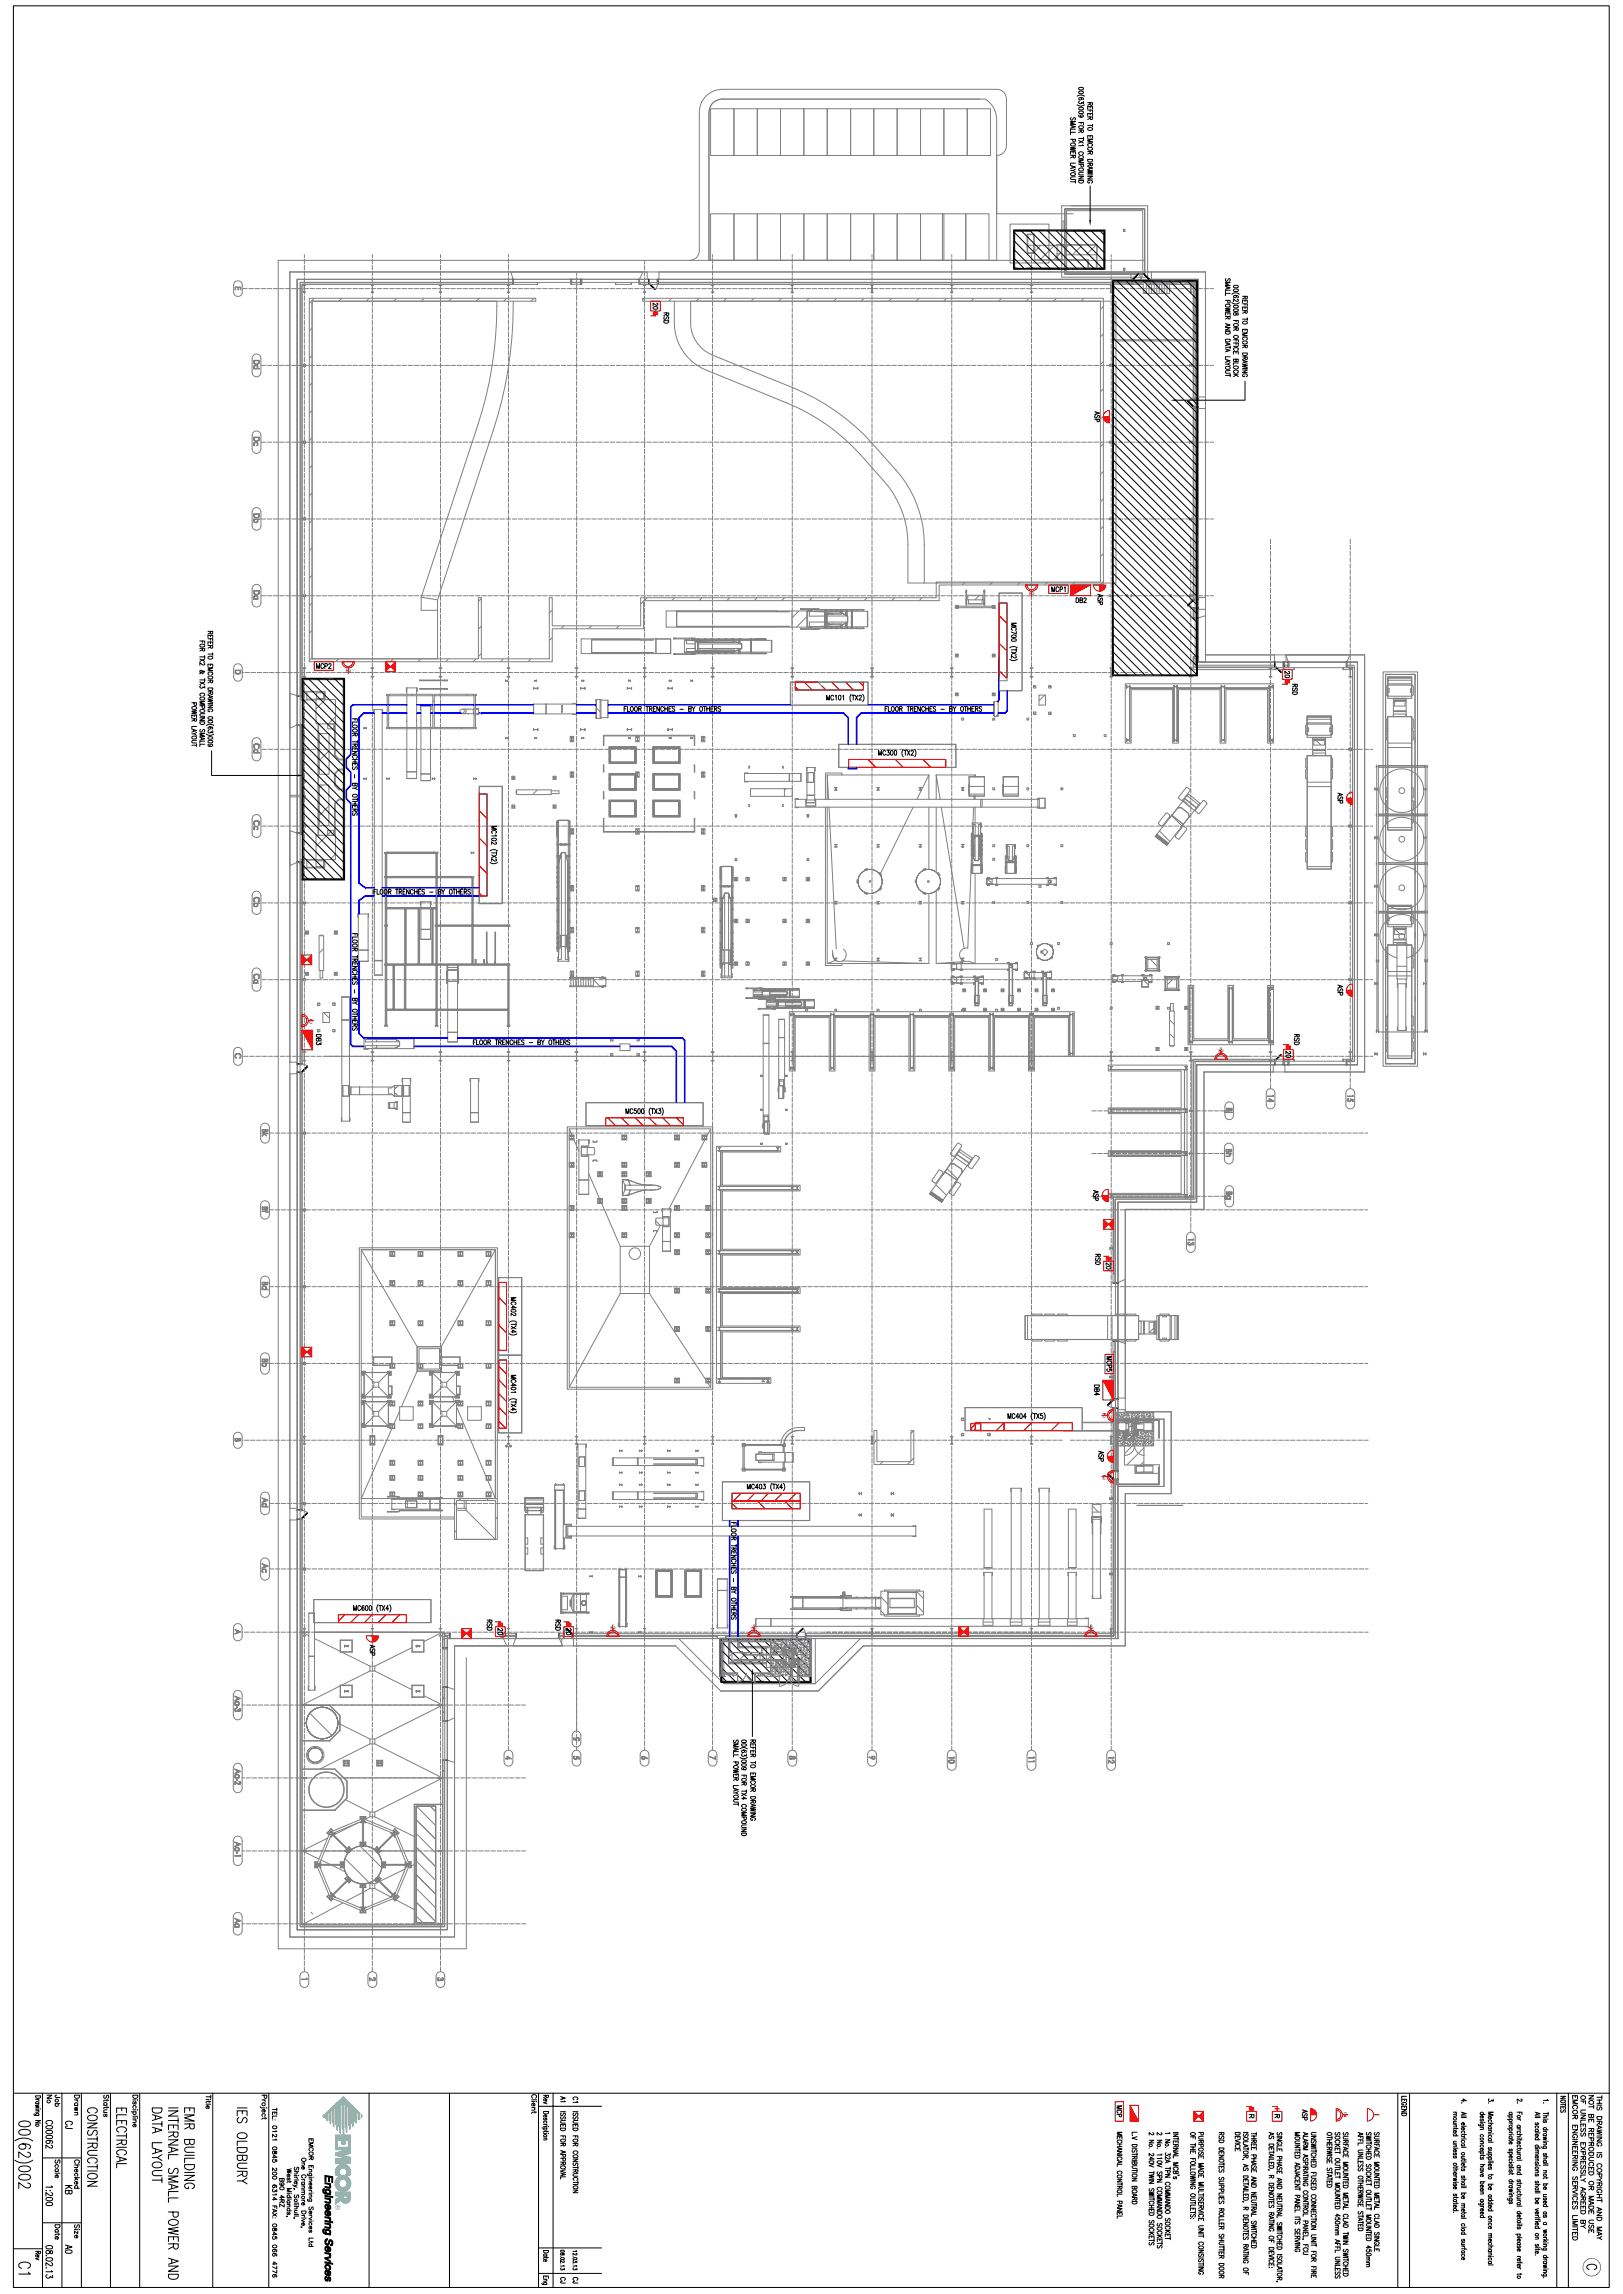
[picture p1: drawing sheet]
<svg xmlns="http://www.w3.org/2000/svg" width="841mm" height="1189mm" viewBox="0 0 841 1189" stroke-linecap="round" stroke-linejoin="round" font-family="sans-serif">
<defs><g id="words">
<g font-size="3.5" fill="#f00">
<text x="533" y="307" transform="rotate(90 533 307)">2</text>
<text x="179" y="347" transform="rotate(90 179 347)">2</text>
<text x="162" y="528" transform="rotate(-180 162 528)">2</text>
<text x="632" y="543" transform="rotate(90 632 543)">2</text>
<text x="573" y="732" transform="rotate(-180 573 732)">2</text>
<text x="573" y="764" transform="rotate(-180 573 764)">2</text>
<text x="316" y="843" transform="rotate(90 316 843)">2</text>
<text x="390" y="843" transform="rotate(90 390 843)">2</text>
<text x="564" y="843" transform="rotate(90 564 843)">2</text>
<text x="696" y="1097">2</text>
</g>
<text font-size="3.5" fill="#5cb8a1" x="174" y="1143" transform="rotate(90 174 1143)">®</text>
</g></defs>
<g fill="none" stroke="#808080" stroke-width=".52">
<path d="M368 56h12v25h-12zM370 53l4-2h137a12 12 0 0 1 5 11v73h-149v-77a8 8 0 0 1 3-5zM380 56h12v25h-12zM392 56h12v25h-12zM404 56h13v25h-13zM417 56h12v25h-12zM429 56h12v25h-12zM441 56h12v25h-12zM453 56h12v25h-12zM465 56h12v25h-12zM477 56h12v25h-12zM489 56h12v25h-12z"/>
<path d="M501 56h12v25h-12zM508 51h-134a7 7 0 0 0-7 7v77M368 111h12v24h-12zM380 111h12v24h-12zM392 111h12v24h-12zM404 111h13v24h-13zM417 111h12v24h-12zM429 111h12v24h-12zM441 111h12v24h-12zM453 111h12v24h-12zM465 111h12v24h-12zM477 111h12v24h-12z"/>
<path d="M488 111h12v24h-12zM500 111h12v24h-12zM523 116h21v20h-21zM526 119l-1 1M533 119l-1 1M534 119v1h-8v19h2M534 119h-9v20h3M534 119h15M549 119h23v20h-40h40v-19h-23zM550 107h45v37h-45zM551 119v-4h1v4M552 108h41z"/>
<path d="M552 108v34zM552 108h41v34h-41v-34h41v34h-41zM552 119h1h-1v1h1h-1v-1zM553 119h.1M553 109h39v32h-39zM554 119v1M556 111h-40v-30a5 5 0 0 0 6-6v-24a5 5 0 0 0-6-5h-142a12 12 0 0 0-12 12v72a5 5 0 0 1-5 5M561 119v1M568 119v1M582 119h1v1h-1h1v-1zM593 108v34zM158 132v1"/>
<path d="M158 134v3M158 137v3M193 132v1M193 134v3M193 137v3M228 132v1M228 134v3M228 137v3M263 132v1M263 134v2M263 137v3M334 135v2"/>
<path d="M334 138v2M369 132v1M369 134v2M369 137v3M411 132v1M411 134v2M411 137v3M452 132v1M452 134v2M452 137v3M493 132v1M493 134v2"/>
<path d="M493 137v3M526 133l-1 1M526 126l-1 1M528 139h-1M528 139h4M532 121h4v10h-4zM533 127h3v4h-3zM533 127v-5h3v5M535 132v1M535 134v2M535 137v3M535 139h-1"/>
<path d="M536 131h.1M536 127h12v8h-12zM539 127l-3 3M542 139h-1M546 127l-7 8M547 135h17v4M547 127h21v12M548 131h2v3h-2zM548 135h16v4M548 127h4M549 139h.1M549 131l-3 4"/>
<path d="M552 140h1zM552 139h1h-1v1v-1zM552 127h16v5h-16zM552 140h.1M554 127l-2 1M556 139h.1M561 127l-5 5M563 139h.1M568 127l-5 5M568 132v7M570 139h.1M572 137h.1"/>
<path d="M572 130h.1M572 123h.1M576 132v1M576 134v2M576 137v3M582 139h1v1h-1h1v-1zM593 135h-449v875h98v-151M122 146a2.2 2.2 0 0 1 4 2v3a2.2 2.2 0 0 1-3 3 2.2 2.2 0 0 1-2-3v-3zM126 150h2M129 150h2M132 150h2M135 150h3"/>
<path d="M138 150h3M142 150h2M145 150h2M148 150h2M151 150h3M154 145h467v198h82v209h-83v71h-41v226h-347v151h-78M154 145h112v2h-109v214h-1v-9h22v50v-50h-21M154 145v855M154 150h3M156 146h110zM157 148h1v3h-1h1v-3zM157 150h3"/>
<path d="M158 148h.1M158 141v2M158 144v2M158 147v2M158 150v3M158 153v3M158 157v2M158 160v2M160 155h118v1h-116v185h86v-31h1v31h36v-31h1v14h46v-14h153v-8h85v-146h-237v-1h239v148h-85v8h-153v15h-48v17h-126zM161 150h2M163 155l-3 2M164 150h2"/>
<path d="M167 150h2M170 150h3M173 150h3M177 150h2M177 155l-1 1M180 150h2M183 150h2M186 150h2M189 150h3M191 155l-1 1M192 148h2zM192 150h3"/>
<path d="M193 141v2M193 144v2M193 147v6M193 153v3M193 157v2M193 160v2M193 148v3h1h-2h1M193 151h.1M196 150h2M199 150h2M202 150h2M205 150h2"/>
<path d="M206 155l-2 1M208 150h3M211 150h3M215 150h2M218 150h2M220 155l-2 1M221 150h2M224 150h2M227 150h3M228 148h1zM228 148v3h1h-1M228 141v2"/>
<path d="M228 144v2M228 147v6M228 153v3M228 157v2M228 160v2M230 150h3M234 150h2M234 155l-2 1M237 150h2M240 150h2M243 150h3M246 150h3"/>
<path d="M248 155l-1 1M250 150h2M253 150h2M256 150h2M259 150h2M262 150h3M263 155l-2 1M263 148h1h-1v3v-3zM263 151h1zM263 140v3M263 143v3M263 147v2"/>
<path d="M263 150v2M263 153v2M263 156v3M263 159v3M265 141h68l-2 4h-65zM265 150h3M266 156a210 210 0 0 1-10 67l-29 88v5M266 145v2M269 150h2M272 150h2M275 150h2M277 155l-2 1"/>
<path d="M278 150h2M278 147h-122v205M279 146v1h-1zM279 146h-1M281 150h3M284 150h3M288 150h2M291 150h2M294 150h2M296 145h5v2h-5zM296 145v2M297 150h2"/>
<path d="M299 142v1M299 144v2M299 147v2M299 150v2M299 153v3M299 156v3M299 159v3M300 150h3M301 145v2M303 150h3M307 150h2M310 150h2"/>
<path d="M313 150h2M316 150h3M319 146v1zM319 146h-163v215M319 150h3M319 146h300v61M319 147h8M322 150h3M326 150h2M327 146h.1M327 146v1zM329 150h2"/>
<path d="M331 145h6v2h-6zM331 145l1 2M331 146h1v1h-1zM332 146h.1M332 150h2M332 147h244M333 148h2h-1v3h1h-2h1v-3zM334 155h-1M334 141v2M334 144v2M334 147v2M334 150v3"/>
<path d="M334 153v3M334 157v2M334 160v2M335 150h3M335 141v4M336 145v2M338 150h3M341 147l-2 3M341 145h246v2h-246zM341 146h246zM341 145v2M341 141v4"/>
<path d="M341 150h3M345 150h2M348 150h2M348 155l-1 1M349 156a45 45 0 0 0 3 22l3 5a25 25 0 0 0 11 9l42 17a104 104 0 0 1 38 27 93 93 0 0 1 19 23 49 49 0 0 1 5 23v20h108v-146h-220a35 35 0 0 0 1 18 19 19 0 0 0 10 10l42 17a113 113 0 0 1 41 29 107 107 0 0 1 20 24l3 8a56 56 0 0 1 4 20v20M351 150h2M354 150h3M357 150h3M361 150h2M362 155l-1 1M364 150h2M367 150h2"/>
<path d="M369 148h1h-1v3h1h-1M369 140v3M369 143v3M369 147v5M369 153v2M369 156v3M369 159v3M370 150h2M373 150h3M376 150h3M377 155l-2 1M380 150h2"/>
<path d="M383 150h2M386 150h2M389 150h2M391 155l-2 1M392 150h3M395 150h3M399 150h2M402 150h2M405 150h2M405 155l-1 1M408 150h3M410 151h1z"/>
<path d="M411 148h-1h1v3M411 140v3M411 143v3M411 147v5M411 153v2M411 156v3M411 159v3M411 150h3M414 150h3M418 150h2M419 155l-1 1M421 150h2"/>
<path d="M424 150h2M427 150h3M430 150h3M433 155l-1 1M433 150h3M437 150h2M440 150h2M443 150h2M446 150h3M448 155l-2 1M449 150h3M451 148h2h-1v3v-3z"/>
<path d="M451 151h2zM452 140v3M452 143v3M452 147v2M452 150v2M452 153v2M452 156v3M452 159v3M453 150h2M456 150h2M459 150h2M462 155l-1 1"/>
<path d="M462 150h2M465 150h3M468 150h3M472 150h2M475 150h2M476 155l-1 1M478 150h2M481 150h2M484 150h3M487 150h3M490 155l-1 1M491 150h2"/>
<path d="M493 148h1h-1v3v-3zM493 151h1zM493 151h.1M493 140v3M493 143v3M493 147v2M493 150v2M493 153v2M493 156v3M493 159v3M494 150h2M497 150h2"/>
<path d="M500 150h2M503 150h3M505 155l-2 1M506 150h3M510 150h2M513 150h2M516 150h2M519 155l-2 1M519 150h3M522 150h3M526 150h2M529 150h2"/>
<path d="M532 150h2M533 155l-1 1M534 148h1v3h-1v-3zM534 151h1M535 140v3M535 143v3M535 147v2M535 150v2M535 153v2M535 156v3M535 159v3M535 150h2"/>
<path d="M538 150h3M541 150h3M545 150h2M547 155l-1 1M548 150h2M551 150h2M552 142h41M554 150h2M557 150h3M560 150h3M562 155l-2 1M564 150h2"/>
<path d="M567 150h2M570 150h2M572 159l-2 1M573 150h2M575 148h1v3h-1h1v-3zM576 149h.1M576 140v3M576 143v3M576 147v2M576 150v2M576 153v2M576 156v3"/>
<path d="M576 159v3M576 150h3M577 146l-1 1M577 153l-1 1M579 150h3M583 150h2M584 146l-1 1M586 147h6M586 150h2M586 141v4M587 145v2M589 150h2"/>
<path d="M590 142l1 3M591 146v1M592 150h3M593 142l-2 3M594 151l-1 1M595 150h3M595 147v5h-1M596 146h23zM596 145v2M597 141v4M597 147v5M598 147v5"/>
<path d="M599 146l-1 1M599 150h2M599 147v5M601 147v5M602 150h2M602 147v5M603 147v5M605 147v5M605 147h13M605 150h2M606 146l-1 1M606 147v5h-11"/>
<path d="M608 150h2M611 150h3M614 147v-1h5v31h-43v-31h34v1h-16v5h-2v-5h-15v29h42v-29h-23v-2h25v198h82v209h-83v71h-41v139h-2M614 150h3M616 148h2h-1v3h1h-2h1v-3zM617 148h.1M618 150h2M618 147v60M619 154v1M619 147v1M619 146v60zM621 150h2"/>
<path d="M624 150h2M625 141v198h82M625 141h-475v863h86M625 141v65h-4M627 150h2M158 163v2M158 166v2M158 169v3M158 172v3M158 175v3M158 179v2M162 170l-2 1"/>
<path d="M193 163v2M193 166v2M193 169v3M193 172v3M193 175v3M193 179v2M228 163v2M228 166v2M228 169v3M228 172v3M228 175v3M228 179v2"/>
<path d="M263 163v2M263 166v2M263 169v2M263 172v2M263 175v3M263 178v3M299 163v2M299 166v2M299 169v2M299 172v3M299 175v3M299 179v2"/>
<path d="M334 163v2M334 166v2M334 169v3M334 172v3M334 176v2M334 179v2M369 163v2M369 166v2M369 169v2M369 172v2M369 175v3M369 178v3"/>
<path d="M411 163v2M411 166v2M411 169v2M411 172v2M411 175v3M411 178v3M452 163v2M452 166v2M452 169v2M452 172v2M452 175v3M452 178v3"/>
<path d="M493 163v2M493 166v2M493 169v2M493 172v2M493 175v3M493 178v3M535 163v2M535 166v2M535 169v2M535 172v2M535 175v3M535 178v3"/>
<path d="M572 173l-2 2M576 163v2M576 166v2M576 169v2M576 172v2M576 175v3M576 178v3M577 168h-1M577 175h-1M577 160l-1 1M583 176l-1 1M590 176l-1 1"/>
<path d="M597 176v1M604 176v1M611 176v1M619 175l-1 2M619 168v1M619 161v1M131 184a2.3 2.3 0 0 1 3 0 2.3 2.3 0 0 1 1 2v7a2.3 2.3 0 0 1-2 2 2.3 2.3 0 0 1-2-2v-7zM135 189h3M139 189h2M142 189h2M145 189h2M148 189h2"/>
<path d="M151 189h3M154 189h3M157 189h1v1v-1h-1v1zM158 189h2M158 182v2M158 185v2M158 188v3M158 191v3M158 195v2M158 198v2M161 189h2M162 198l-2 2"/>
<path d="M162 184l-2 2M164 189h2M167 189h2M170 189h3M173 189h3M177 189h2M180 189h2M183 189h2M186 189h2M189 189h3M192 189h3M193 182v2"/>
<path d="M193 185v2M193 188v3M193 191v3M193 195v2M193 198v2M196 189h2M199 189h2M202 189h2M205 189h3M208 189h3M211 189h3M215 189h2"/>
<path d="M218 189h2M221 189h2M224 189h3M227 189h3M228 182v2M228 185v2M228 188v3M228 191v3M228 195v2M228 198v2M230 189h3M234 189h2"/>
<path d="M237 189h2M240 189h2M243 189h3M246 189h3M250 189h2M253 189h2M256 189h2M259 189h2M262 189h3M263 182v2M263 185v2M263 188v2"/>
<path d="M263 191v3M263 194v3M263 197v3M265 189h3M269 189h2M272 189h2M275 189h2M278 189h3M281 189h3M284 189h3M288 189h2M291 189h2"/>
<path d="M294 189h2M297 189h3M299 182v2M299 185v2M299 188v2M299 191v3M299 194v3M299 197v3M300 189h3M303 189h3M307 189h2M310 189h2"/>
<path d="M313 189h2M316 189h3M319 189h3M322 189h3M326 189h2M329 189h2M332 189h2M334 182v2M334 185v3M334 188v3M334 191v3M334 195v2"/>
<path d="M334 198v2M335 189h3M338 189h3M342 189h2M345 189h2M348 189h2M351 189h2M354 189h3M357 189h3M361 189h2M364 189h2M367 189h2"/>
<path d="M369 182v2M369 185v2M369 188v2M369 191v3M369 194v3M369 197v3M370 189h3M373 189h3M376 189h3M380 189h2M383 189h2M386 189h2"/>
<path d="M389 189h2M392 189h3M395 189h3M399 189h2M402 189h2M405 189h2M408 189h3M411 182v2M411 185v2M411 188v2M411 191v3M411 194v3"/>
<path d="M411 197v3M411 189h3M415 189h2M418 189h2M421 189h2M424 189h2M427 189h3M430 189h3M434 189h2M437 189h2M440 189h2M443 189h2"/>
<path d="M446 189h3M449 189h3M452 182v2M452 185v2M452 188v2M452 191v3M452 194v3M452 197v3M453 189h2M456 189h2M459 189h2M462 189h2"/>
<path d="M465 189h3M468 189h3M472 189h2M475 189h2M478 189h2M481 189h3M484 189h3M488 189h2M491 189h2M493 182v2M493 185v2M493 188v2"/>
<path d="M493 191v3M493 194v3M493 197v3M494 189h2M497 189h2M500 189h3M503 189h3M507 189h2M510 189h2M513 189h2M516 189h2M519 189h3"/>
<path d="M522 189h3M526 189h2M529 189h2M532 189h2M535 182v2M535 185v2M535 188v2M535 191v3M535 194v3M535 197v3M535 189h2M538 189h3"/>
<path d="M541 189h3M545 189h2M548 189h2M551 189h2M554 189h3M557 189h3M560 189h3M564 189h2M567 189h2M570 189h2M572 187l-2 2M573 189h3"/>
<path d="M575 189h1v1v-1h-1v1zM576 182v2M576 185v2M576 188v2M576 191v3M576 194v3M576 197v3M576 189h3M580 189h2M583 189h2M586 189h2M589 189h2"/>
<path d="M592 189h3M595 189h3M599 189h2M602 189h2M605 189h2M608 189h2M611 189h3M614 189h3M616 189h1h1v1v-1h-1l-1 1zM616 190h1M618 189h2M621 189h2"/>
<path d="M624 189h2M627 189h2M158 201v2M158 204v2M158 207v3M158 210v3M158 214v2M158 217v2M158 220v2M162 213l-2 1M193 201v2M193 204v2"/>
<path d="M193 207v3M193 210v3M193 214v2M193 217v2M193 220v2M228 201v2M228 204v2M228 207v3M228 210v3M228 214v2M228 217v2M228 220v2"/>
<path d="M263 201v2M263 204v2M263 207v2M263 210v2M263 213v3M263 216v3M263 220v2M299 201v2M299 204v2M299 207v2M299 210v3M299 213v3"/>
<path d="M299 217v2M299 220v2M334 201v2M334 204v3M334 207v3M334 211v2M334 214v2M334 217v2M369 201v2M369 204v2M369 207v2M369 210v2"/>
<path d="M369 213v3M369 216v3M369 220v2M411 201v2M411 204v2M411 207v2M411 210v2M411 213v3M411 216v3M411 220v2M452 201v2M452 204v2"/>
<path d="M452 207v2M452 210v2M452 213v3M452 216v3M452 220v2M493 201v2M493 204v2M493 207v2M493 210v2M493 213v3M493 216v3M493 220v2"/>
<path d="M535 201v2M535 204v2M535 207v2M535 210v2M535 213v3M535 216v3M535 220v2M572 202l-2 1M572 216l-2 1M576 201v2M576 204v2M576 207v2"/>
<path d="M576 210v2M576 213v3M576 216v3M576 220v2M618 207h1h-1zM618 211h1v1v-1l-1 1zM618 207l-3 1M618 207h3M618 211h3M618 206h3M619 211h.1M619 207h.1"/>
<path d="M619 207v104M621 212h4v98h-4M621 211h-3v100h3M131 224a2.3 2.3 0 0 1 3 0 2.3 2.3 0 0 1 1 2v7a2.3 2.3 0 0 1-2 2 2.3 2.3 0 0 1-2-2v-7zM135 229h3M139 229h2M142 229h2M145 229h2M148 229h2M151 229h3M154 229h3M157 228v1h1v-1v2v-1h-1v1z"/>
<path d="M157 229h.1M158 229h2M158 223v3M158 226v3M158 229v3M158 233v2M158 236v2M158 239v2M161 229h2M162 227l-2 1M164 229h2M167 229h2"/>
<path d="M170 229h3M173 229h3M177 229h2M180 229h2M183 229h2M186 229h2M189 229h3M192 229h3M193 223v3M193 226v3M193 229v3M193 233v2"/>
<path d="M193 236v2M193 239v2M196 229h2M199 229h2M202 229h2M205 229h3M208 229h3M211 229h3M215 229h2M218 229h2M221 229h2M224 229h3"/>
<path d="M227 229h3M228 223v3M228 226v3M228 229v3M228 233v2M228 236v2M228 239v2M230 229h3M234 229h2M237 229h2M240 229h2M243 229h3"/>
<path d="M246 229h3M250 229h2M253 229h2M256 229h2M259 229h2M262 229h3M263 223v2M263 226v2M263 229v3M263 232v3M263 236v2M263 239v2"/>
<path d="M265 229h3M269 229h2M272 229h2M275 229h2M278 229h3M281 229h3M284 229h3M288 229h2M291 229h2M294 229h2M297 229h3M299 223v2"/>
<path d="M299 226v2M299 229v3M299 232v3M299 236v2M299 239v2M300 229h3M303 229h3M307 229h2M310 229h2M313 229h2M316 229h3M319 229h3"/>
<path d="M322 229h3M326 229h2M329 229h2M332 229h2M334 220v2M334 223v3M334 226v3M334 230v2M334 233v2M334 236v2M334 239v2M335 229h3"/>
<path d="M338 229h3M342 229h2M345 229h2M348 229h2M351 229h2M354 229h3M357 229h3M361 229h2M364 229h2M367 229h2M369 223v2M369 226v2"/>
<path d="M369 229v3M369 232v3M369 236v2M369 239v2M370 229h3M373 229h3M376 229h3M380 229h2M383 229h2M386 229h2M389 229h2M392 229h3"/>
<path d="M395 229h3M399 229h2M402 229h2M405 229h2M408 229h3v3M411 223v2M411 226v2M411 232v3M411 236v2M411 239v2M411 229h3M415 229h2"/>
<path d="M418 229h2M421 229h2M424 229h2M427 229h3M430 229h3M434 229h2M437 229h2M440 229h2M443 229h2M446 229h3M449 229h3v3M452 223v2"/>
<path d="M452 226v2M452 232v3M452 236v2M452 239v2M453 229h2M456 229h2M459 229h2M462 229h2M465 229h3M468 229h3M472 229h2M475 229h2"/>
<path d="M478 229h2M481 229h3M484 229h3M488 229h2M491 229h2M493 223v2M493 226v2M493 229v3M493 232v3M493 236v2M493 239v2M494 229h2"/>
<path d="M497 229h2M500 229h3M503 229h3M507 229h2M510 229h2M513 229h2M516 229h2M519 229h3M522 229h3M526 229h2M529 229h2M532 229h2"/>
<path d="M535 223v2M535 226v2M535 229v3M535 232v3M535 236v2M535 239v2M535 229h2M538 229h3M541 229h3M545 229h2M548 229h2M551 229h2"/>
<path d="M554 229h3M557 229h3M560 229h3M564 229h2M567 229h2M570 229h2M572 230l-2 2M573 229h3M575 228v1h1v-1v2v-1h-1v1zM576 223v2M576 226v2M576 229v3"/>
<path d="M576 232v3M576 236v2M576 239v2M576 229h3M580 229h2M583 229h2M586 229h2M589 229h2M592 229h3M595 229h3M599 229h2M602 229h2"/>
<path d="M605 229h2M608 229h2M611 229h3M614 229h3M616 228l1 1h1v-1v2v-1h-1l-1 1zM618 229h2M621 229h2M624 229h2M627 229h2M158 242v2M158 245v3M158 248v3"/>
<path d="M158 252v2M158 255v2M158 258v2M162 255l-2 2M162 241l-2 2M193 242v2M193 245v3M193 248v3M193 252v2M193 255v2M193 258v2M228 242v2"/>
<path d="M228 245v3M228 248v3M228 252v2M228 255v2M228 258v2M263 242v2M263 245v2M263 248v3M263 251v3M263 255v2M263 258v2M299 242v2"/>
<path d="M299 245v3M299 248v3M299 251v3M299 255v2M299 258v2M334 242v3M334 245v3M334 249v2M334 252v2M334 255v2M334 258v2M369 242v2"/>
<path d="M369 245v2M369 248v3M369 251v3M369 255v2M369 258v2M411 242v2M411 245v2M411 248v3M411 251v3M411 255v2M411 258v2M452 242v2"/>
<path d="M452 245v2M452 248v3M452 251v3M452 255v2M452 258v2M493 242v2M493 245v2M493 248v3M493 251v3M493 255v2M493 258v2M535 242v2"/>
<path d="M535 245v2M535 248v3M535 251v3M535 255v2M535 258v2M572 244l-2 2M572 259l-2 1M576 242v2M576 245v2M576 248v3M576 251v3M576 255v2"/>
<path d="M576 258v2M131 264a2.3 2.3 0 0 1 3-1 2.3 2.3 0 0 1 1 2v8a2.3 2.3 0 0 1-2 2 2.3 2.3 0 0 1-2-2v-8zM135 269h3M139 269h2M142 269h2M145 269h2M148 269h2M151 269h3M154 269h3M157 268v1h1v-1v2v-1h-1v1zM158 269h2M158 261v3"/>
<path d="M158 264v3M158 268v2M158 271v2M158 274v2M158 277v2M161 269h2M162 270l-2 1M164 269h2M167 269h2M170 269h3M173 269h3M177 269h2"/>
<path d="M180 269h2M183 269h2M186 269h2M189 269h3M192 269h3M193 261v3M193 264v3M193 268v2M193 271v2M193 274v2M193 277v2M196 269h2"/>
<path d="M199 269h2M202 269h2M205 269h3M208 269h3M211 269h3M215 269h2M218 269h2M221 269h2M224 269h3M227 269h3M228 261v3M228 264v3"/>
<path d="M228 268v2M228 271v2M228 274v2M228 277v2M230 269h3M234 269h2M237 269h2M240 269h2M243 269h3M246 269h3M250 269h2M253 269h2"/>
<path d="M256 269h2M259 269h2M262 269h3M263 261v2M263 264v2M263 267v3M263 270v3M263 274v2M263 277v2M263 280v2M265 269h3M269 269h2"/>
<path d="M272 269h2M275 269h2M278 269h3M281 269h3M284 269h3M288 269h2M291 269h2M294 269h2M297 269h3M299 261v2M299 264v3M299 267v3"/>
<path d="M299 270v3M299 274v2M299 277v2M300 269h3M303 269h3M307 269h2M310 269h2M313 269h2M316 269h3M319 269h3M322 269h3M326 269h2"/>
<path d="M329 269h2M332 269h2M334 261v3M334 264v3M334 268v2M334 271v2M334 274v2M334 277v3M335 269h3M338 269h3M342 269h2M345 269h2"/>
<path d="M348 269h2M351 269h2M354 269h3M357 269h3M361 269h2M364 269h2M367 269h2M369 261v2M369 264v2M369 267v3M369 270v3M369 274v2"/>
<path d="M369 277v2M369 280v2M370 269h3M373 269h3M376 269h3M380 269h2M383 269h2M386 269h2M389 269h2M392 269h3M395 269h3M399 269h2"/>
<path d="M402 269h2M405 269h2M408 269h3M411 261v2M411 264v2M411 267v3M411 270v3M411 274v2M411 277v2M411 280v2M411 269h3M415 269h2"/>
<path d="M418 269h2M421 269h2M424 269h2M427 269h3M430 269h3M434 269h2M437 269h2M440 269h2M443 269h2M446 269h3M449 269h3M452 261v2"/>
<path d="M452 264v2M452 267v3M452 270v3M452 274v2M452 277v2M452 280v2M453 269h2M456 269h2M459 269h2M462 269h2M465 269h3M468 269h3"/>
<path d="M472 269h2M475 269h2M478 269h2M481 269h3M484 269h3M488 269h2M491 269h2M493 261v2M493 264v2M493 267v3M493 270v3M493 274v2"/>
<path d="M493 277v2M493 280v2M494 269h2M497 269h2M500 269h3M503 269h3M507 269h2M510 269h2M513 269h2M516 269h2M519 269h3M522 269h3"/>
<path d="M526 269h2M529 269h2M532 269h2M535 261v2M535 264v2M535 267v3M535 270v3M535 274v2M535 277v2M535 280v2M535 269h2M538 269h3"/>
<path d="M541 269h3M545 269h2M548 269h2M551 269h2M554 269h3M557 269h3M560 269h3M564 269h2M567 269h2M570 269h2M572 273l-2 1M573 269h3"/>
<path d="M575 268v1h1v-1v2v-1h-1v1zM576 261v2M576 264v2M576 267v3M576 270v3M576 274v2M576 277v2M576 280v2M576 269h3M580 269h2M583 269h2M586 269h2"/>
<path d="M589 269h2M592 269h3M595 269h3M599 269h2M602 269h2M605 269h2M608 269h2M611 269h3M614 269h3M616 268l1 1h1v-1v2v-1h-1l-1 1zM617 279v2M618 269h2"/>
<path d="M621 269h2M624 269h2M627 269h2M658 279v3M700 279v3M158 280v3M158 283v3M158 287v2M158 290v2M158 293v2M158 296v2M158 299v3"/>
<path d="M162 298l-2 2M162 284l-2 1M193 280v3M193 283v3M193 287v2M193 290v2M193 293v2M193 296v2M193 299v3M228 280v3M228 283v3M228 287v2"/>
<path d="M228 290v2M228 293v2M228 296v2M228 299v3M263 283v2M263 286v3M263 289v3M263 293v2M263 296v2M263 299v2M299 280v2M299 283v3"/>
<path d="M299 286v3M299 290v2M299 293v2M299 296v2M299 299v2M334 280v3M334 284v2M334 287v2M334 290v2M334 293v2M334 296v3M334 299v3"/>
<path d="M369 283v2M369 286v3M369 289v3M369 293v2M369 296v2M369 299v2M411 283v2M411 286v3M411 289v3M411 293v2M411 296v2M411 299v2"/>
<path d="M452 283v2M452 286v3M452 289v3M452 293v2M452 296v2M452 299v2M493 283v2M493 286v3M493 289v3M493 293v2M493 296v2M493 299v2"/>
<path d="M535 283v2M535 286v3M535 289v3M535 293v2M535 296v2M535 299v2M572 287l-2 2M576 283v2M576 286v3M576 289v3M576 293v2M576 296v2"/>
<path d="M576 299v2M617 282v2M617 285v2M617 288v2M617 291v3M617 294v3M617 298v2M658 283v2M658 286v2M658 289v2M658 292v3M658 295v3"/>
<path d="M658 299v2M700 283v2M700 286v2M700 289v2M700 292v3M700 295v3M700 299v2M131 304a2.3 2.3 0 0 1 3-1 2.3 2.3 0 0 1 1 2v7a2.3 2.3 0 0 1-2 3 2.3 2.3 0 0 1-2-3v-7zM135 309h3M139 309h2M142 309h2M145 309h2"/>
<path d="M148 309h2M151 309h3M154 309h3M157 308v1h1v-1v1h-1zM158 309h2M158 302v3M158 306v2M158 309v2M158 312v2M158 315v2M158 318v3M161 309h2"/>
<path d="M162 312l-2 2M164 309h2M167 309h2M170 309h3M173 309h3M177 309h2M180 309h2M183 309h2M186 309h2M189 309h3M192 309h3M193 302v3"/>
<path d="M193 306v2M193 309v2M193 312v2M193 315v2M193 318v3M196 309h2M199 309h2M202 309h2M205 309h3M208 309h3M211 309h3M215 309h2"/>
<path d="M218 309h2M218 310l30-90a200 200 0 0 0 9-64h-95v185M218 310v6h9v25h-65M218 310l9 1M221 309h2M224 309h3M227 309h3M228 302v3M228 306v2M228 309v2M228 312v2M228 315v2"/>
<path d="M228 318v3M230 309h3M234 309h2M237 309h2M240 309h2M243 309h3M246 309h3M249 310l-1 2M250 309h2M253 309h2M256 309h2M259 309h2"/>
<path d="M262 309h3M263 302v3M263 305v3M263 308v3M263 312v2M263 315v2M263 318v2M265 309h3M269 309h2M272 309h2M275 309h2M278 309h3"/>
<path d="M281 309h3M284 309h3M286 316l-1 2M288 309h2M291 309h2M294 309h2M297 309h3M299 302v3M299 305v3M299 309v2M299 312v2M299 315v2"/>
<path d="M299 318v2M300 309h3M303 309h3M307 309h2M310 309h2M313 309h2M316 309h3M319 309h3M322 309h3M326 309h2M329 309h2M332 309h2"/>
<path d="M334 312l-2 1M334 303v2M334 306v2M334 309v2M334 312v2M334 315v3M334 318v3M335 309h3M335 310l-1 1M338 309h3M342 309h2M345 309h2"/>
<path d="M348 309h2M350 310l-2 1M351 317h-6v8h65M351 317h58h-58M351 317v8M351 309h2M354 309h3M357 317h.1M357 309h3M361 309h2M364 309h2M364 310l-2 1"/>
<path d="M364 317h.1M367 309h2M369 302v3M369 305v3M369 308v3M369 312v2M369 315v2M369 318v2M370 309h3M371 317h.1M373 309h3M376 309h3"/>
<path d="M378 310l-1 1M378 317h.1M380 309h2M383 309h2M385 317h.1M386 309h2M389 309h2M392 310l-1 1M392 309h3M393 317h.1M395 309h3M399 309h2"/>
<path d="M400 317h.1M402 309h2M402 317h8M402 317h-51v8M402 317h.1M405 309h2M406 317h.1M407 310l-2 1M408 309h3M410 317h8v8h-8M410 317v8M411 302v3"/>
<path d="M411 305v3M411 308v3M411 312v2M411 315v2M411 318v2M411 309h3M414 317l-4 3M415 309h2M418 309h2M418 320l-5 5M419 317h.1M419 317h9h-9"/>
<path d="M419 317h1M419 317v2h8M421 310l-2 1M421 309h2M422 315h2v1h-2M422 315h-6v1l-1-1v1h7M422 315v1M423 315v1M424 309h2M427 309h3M427 317l9 1h-8zM427 317v7"/>
<path d="M428 316h.1M428 317l-9-1v9M428 317v1M428 317h.1M428 319h.1M428 318v5M428 318v1M428 316h-1l1 1M428 316v1zM428 316v1M428 318h1M428 317h2"/>
<path d="M429 316l-1 1M429 316h-1M429 319h10M430 318h-1v5M430 318h-2v5M430 316h1M430 316v1M430 316h.1M430 309h3M431 316h.1M431 316h-1M431 316v1z"/>
<path d="M431 316v1M431 317h2M431 318h.1M432 318l-5-1v7M433 316h.1M433 316h1M433 316v1M433 316v1v-1M434 309h2M434 316h.1M434 316v1M434 317h2"/>
<path d="M434 316h-1M435 317h-7h7M435 317l4 2v3l-4 3 4-3v-3zM435 310l-1 1M435 316h1M436 316h.1M436 316v1v-1M436 316v2v-2v1M436 316v2M436 317h3M437 316h-1M437 309h2"/>
<path d="M438 318h1v1l-1-1h1l-1 1zM438 318v1M438 316h1M438 317h1M438 317h.1M438 317v1M439 316h.1M439 316v1M439 316v2M439 319h.1M439 317h2M439 316v3v-2"/>
<path d="M440 309h2M441 316h.1M441 319h.1M441 319h1M441 316v3M441 319v4M441 319l1 3zM442 316h.1M442 317h7M442 316v10M442 319h-1M442 316h-1v6"/>
<path d="M443 309h2M444 316h-22h22M444 316h4h-1M444 316h3M446 309h3M449 310l-1 1M449 309h3M449 317l1 8zM452 302v3M452 305v3M452 308v3M452 312v2"/>
<path d="M452 315v2M452 318v2M453 309h2M456 309h2M459 309h2M462 309h2M464 310l-2 1M465 309h3M468 309h3M472 309h2M475 309h2M478 310l-2 1"/>
<path d="M478 309h2M481 309h3M484 309h3M486 302h-1M488 309h2M491 309h2M493 302v3M493 305v3M493 308v3M493 312v2M493 315v2M493 318v2"/>
<path d="M494 309h2M495 314v1h1M495 314h.1M495 314h1M496 315h19M496 314h19M496 314v1M497 314h-2v1h2M497 309h2M500 302l-1 1M500 309h3M501 312v1"/>
<path d="M501 306v1M501 311v1M501 312h.1M501 313h.1M501 307v5M501 307h.1M501 307v4M501 308h8v3h-8zM502 311v2h7h-7M502 308h.1M503 313h.1M503 309h3"/>
<path d="M507 309h2M508 308l-3 3M509 311v2M510 309h2M510 307v4M510 311v1M510 311h.1M510 306h.1M510 313h.1M510 306v1M510 312v1M513 309h2"/>
<path d="M514 314h2v1h-2M514 302l-1 1M515 314v1zM516 309h2M518 307h12v51h-12zM518 312h4v41h-4M518 313h.1M518 319l4 4M519 309h3M522 309h3M523 307h.1M526 309h2"/>
<path d="M529 302l-2 1M529 309h2M530 307v51h-12M530 307h-12v51M530 315h.1M532 309h2M535 302v3M535 305v3M535 308v3M535 312v2M535 315v2M535 318v2"/>
<path d="M535 309h2M538 309h3M541 309h3M543 302l-2 1M545 309h2M548 309h2M551 309h2M554 309h3M557 302l-1 1M557 309h3M560 309h3M564 309h2"/>
<path d="M567 309h2M570 309h2M572 301l-2 2M573 309h3M575 308v1h1v-1v1h-1zM576 302v3M576 305v3M576 308v3M576 312v2M576 315v2M576 318v2M576 309h.1"/>
<path d="M576 309h3M579 309h.1M579 308v1M579 308h.1M580 309h2M583 309h2M584 308v1zM586 309h2M586 308v1zM589 309h2M592 309h3M595 309h3"/>
<path d="M599 309h2M602 309h2M605 309h2M607 308v1zM607 308h.1M608 309h2M611 309h3M614 309h3M615 314l3 1M616 308l1 1h1v-1v1h-1h-1zM617 301v2M617 304v2"/>
<path d="M617 307v3M617 310v3M617 313v3M617 317v2M617 320v2M618 309h2M618 311h1h-1zM618 316h1zM618 315v6M618 315h3M618 311h3M619 316h.1"/>
<path d="M619 311v9M621 309h2M621 316h4v23h35v4M624 309h2M627 309h2M658 302v2M658 305v2M658 308v2M658 311v3M658 314v3M658 318v2M700 302v2"/>
<path d="M700 305v2M700 308v2M700 311v3M700 314v3M700 318v2M158 321v3M158 325v2M158 328v2M158 331v2M158 334v3M158 337v3M162 327l-2 1"/>
<path d="M193 321v3M193 325v2M193 328v2M193 331v2M193 334v3M193 337v3M228 321v3M228 325v2M228 328v2M228 331v2M228 334v3M228 337v3"/>
<path d="M249 339l-1 1M249 324l-1 2M263 321v3M263 324v3M263 328v2M263 331v2M263 334v2M263 337v2M286 330l-1 2M292 324l-1 2M299 321v3M299 324v3"/>
<path d="M299 328v2M299 331v2M299 334v2M299 337v2M306 324l-1 2M307 332h32l-32-1v7M307 338h32h-7M316 331h.1M321 324l-2 2M330 331h.1M332 332l-25-1v7M332 338h-25"/>
<path d="M334 326h.1M334 322v2M334 325v2M334 328v2M334 331v2M334 334v3M334 337v3M337 338h.1M340 331h-39v8h39M340 331h8v8h-8zM340 331h7v8h-7zM345 331h.1"/>
<path d="M347 334h1M350 339h.1M350 339h9M351 325h58h-7M351 323h.1M355 332h2M356 332h6zM356 338h6h-6M356 332h.1M357 332h4M357 338h4M357 338h-2"/>
<path d="M358 331h2h-1M358 331h-8h-1h9M358 339h2h-1M358 339h-9h1M358 331h.1M358 339h.1M358 331h1M359 338h-3M360 334h-4v-2h-1v6h1M360 336h-4v2M360 332v5h21M360 332v5"/>
<path d="M360 332l11 1M360 332l2 1M360 332l21 1h-10M361 338h-3v1h33M361 338h.1M361 338h1M361 331l1 1M361 331v1M361 331h.1M361 338l1 1M362 331h.1M362 331v1"/>
<path d="M362 339h.1M362 332h.1M362 332h18M362 337v1M362 338h.1M362 331h-1M362 338h3M362 338v1zM362 331h3M362 334h22M362 336h22M362 333v4"/>
<path d="M362 332h3M365 337h.1M365 338h.1M365 331l1 1v-1M365 331v1M365 331h.1M365 331h1M365 331l1 1M365 339h1M365 339h.1M365 338v1M365 338h3"/>
<path d="M365 338h1M365 332h1M366 331h.1M366 338l-1 1zM366 339h.1M366 338h-1M366 332h2M366 338h2M366 338h.1M368 338h1M368 338h.1M369 331h.1"/>
<path d="M369 331v1M369 339h.1M369 338h.1M369 338v1M369 331h-3M369 338h3M369 331l-1 1M369 332h.1M369 331h4v1M369 338v1zM369 332h3M369 321v3"/>
<path d="M369 324v3M369 328v2M369 331v2M369 334v2M369 337v2M371 333h-10l1 4M371 337h-11M372 338h.1M372 331h.1M372 331h1M372 339l1-1-1 1M372 331l1 1"/>
<path d="M372 339h1M373 331h.1M372 338v1M372 338h4M373 331h-1v1M373 332h.1M373 331v1M373 331h3M373 338h.1M373 339h.1M373 332h3M373 338h3"/>
<path d="M375 333h.1M376 338h.1M376 331v1M376 331h.1M376 331h1M376 339h1M376 339h.1M376 338v1M376 338h7M376 332h.1M376 331h3M376 338v1z"/>
<path d="M376 332h3M376 338h3M379 331l1 1zM379 331h1l-1 1zM379 338h.1M379 331v1M379 331h.1M379 338h1zM379 338v1M379 331h1M380 331h.1M379 339h1"/>
<path d="M380 338h.1M380 331v1zM380 338h-18h18M380 331v1h-20M380 331h3M380 332h.1M380 338v1zM380 339h.1M380 332h3M380 338h3M380 331v1M381 337h-21"/>
<path d="M383 333h.1M383 338h.1M383 331h.1M383 332h.1M383 338l1 1M383 331v1M383 337h.1M383 337v1zM383 339h.1M383 338v1M383 338h8M383 331h8"/>
<path d="M383 337v1M383 332h6M383 338h6M383 339h1M383 331v2M384 338h.1M384 336v-2l-4-2 4 2v2l-4 2M384 336l-4 2M389 331h1M389 338l1 1M389 339h.1M389 331h.1"/>
<path d="M389 334v2zM389 332h.1M389 338h.1M389 333h.1M389 334h.1M389 331v7M389 333v3M389 331v2zM389 336v2M389 336h.1M389 338h1M389 331v8"/>
<path d="M389 332h11M389 338h11M390 331l-1 1M390 338h.1M390 331h.1M391 331h6zM391 331h-33h4M391 338h6v1h-6M391 338v1M391 338h6M391 331h6M395 339h.1"/>
<path d="M400 332v6zM402 325h-51M406 325h.1M411 321v3M411 324v3M411 328v2M411 331v2M411 334v2M411 337v2M416 326h.1M419 325h9M419 325h9z"/>
<path d="M422 326h2h-2zM422 326h-7h1M422 326h-6M423 326h.1M425 325h3h-9M427 322h-8v3M427 325l-5 1h22M427 325h3M427 325h1M428 325v1v-1M428 325h-1M428 322h.1"/>
<path d="M428 324v1h7M428 325l1 1M428 325h.1M428 326h1M428 326v-1zM428 322v1M428 326h.1M428 325h2M429 325h.1M429 323h.1M429 322h10M429 323h-1"/>
<path d="M429 323h1M430 323h-2M430 325h1M430 325l1 1v-1M430 325h.1M431 325v1M431 325h.1M431 326h.1M431 326v-1zM431 325h-1M431 325h2M432 323h-4l-1 1"/>
<path d="M433 325h-2M433 325h.1M433 325v1v-1v1M433 326h1M433 326l1-1zM433 325v1h1M433 325h1M434 326h.1M434 325h-1h11M434 325h.1M436 325h.1M436 324l-2 1"/>
<path d="M436 325v1M436 324v1v-1l-1 1zM436 326v-1zM436 326h1M436 326h.1M436 325v-1v1M436 324v1M436 323l-9 1M436 323h.1M436 325h3M437 324h.1M439 325h.1"/>
<path d="M438 323h.1M438 323l1 1zM438 323v1zM438 325h1M438 326h1M438 325l1 1M438 324h.1M439 326h.1M439 324h-1M439 324v-1v2M439 325h-1M439 324v1"/>
<path d="M439 323h.1M439 325h2M439 323v3M441 325l1 1M441 326h1M441 326h.1M441 322h.1M441 323h.1M441 325h.1M441 323v2M441 322v1M442 323h.1"/>
<path d="M442 326h.1M442 325h7M444 325h3M444 325v1h4l-1-1M448 326h-1M449 322h1M452 321v3M452 324v3M452 328v2M452 331v2M452 334v2M452 337v2"/>
<path d="M493 321v3M493 324v3M493 328v2M493 331v2M493 334v2M493 337v2M495 339h2v2h-2zM495 339h1v1h-1zM514 339h2v2h-2zM515 340v-1v1M518 327h.1M518 333l4 4"/>
<path d="M530 329h.1M535 321v3M535 324v3M535 328v2M535 331v2M535 334v2M535 337v2M576 321v3M576 324v3M576 328v2M576 331v2M576 334v2"/>
<path d="M576 337v2M617 323v2M617 326v3M617 329v3M617 333v2M617 336v2M617 339v2M618 321h1M618 321h3M618 320h3M618 321h.1M619 321v-1v1"/>
<path d="M619 321h.1M619 321v20M621 320l4-1v24h-4zM658 321v2M658 324v2M658 327v2M658 330v3M658 333v3M658 337v2M658 340v2M666 339h34l-2 4h-30zM700 321v2"/>
<path d="M700 324v2M700 327v2M700 330v3M700 333v3M700 337v2M700 340v2M707 339v217h-83M707 339h-41v4M122 345a2.3 2.3 0 0 1 2-1 2.3 2.3 0 0 1 2 2v5a2.2 2.2 0 0 1-3 2 2.2 2.2 0 0 1-2-2v-5zM126 349h.1M127 349h2M130 349h3"/>
<path d="M133 349h3M136 349h3M140 349h2M143 349h2M146 349h2M149 349h3M150 359l4 2v15l-4 1zM152 349h3M156 349h2M157 358h11v5l-4 4M157 346h1v5h-1h1v-5zM158 341v2"/>
<path d="M158 344v2M158 347v2M158 350v2M158 353v3M158 356v3M158 360v2M159 349h2M159 359h9v3h-9zM162 341l-2 1M162 349h2M164 359h4v3h-4zM165 349h2"/>
<path d="M165 352h.1M168 349h3M171 349h3M175 349h2M175 341l-1 2M178 349h2M178 353h.1M181 349h2M184 349h2M187 349h3M190 349h3M192 346h2h-1v5h1h-2h1v-5z"/>
<path d="M193 341v2M193 344v2M193 347v2M193 350v2M193 353v3M193 356v3M193 360v2M193 350v1M194 349h2M197 349h2M200 349h2M200 360h.1"/>
<path d="M200 360v1M203 349h2M204 341l-2 2M206 349h3M209 349h3M211 357v3M211 358v-1h5v1M213 349h2M214 360l-1 1M216 349h2M216 357v3M218 341l-1 2"/>
<path d="M219 349h2M222 349h3M225 349h3M227 351h2zM228 351v-5h1h-2h1v6M228 360l-1 1M228 341v2M228 344v2M228 353v3M228 356v3M228 360v2M229 349h2"/>
<path d="M230 357h-13h13M230 357h2zM230 353h.1M230 357h2M231 357h.1M232 352h-15h15v1M232 349h2M232 341l-1 2M235 349h2M238 349h2M241 349h3M242 360v1"/>
<path d="M244 349h3M247 341l-2 2M247 349h3M251 349h2M254 349h2M257 349h2M260 349h3M261 341l-2 2M262 352h1v1h-1zM263 349h3M263 351h1v-5h-1v6M263 340v3"/>
<path d="M263 343v3M263 353v2M263 356v2M263 359v3M263 350h1M267 349h2M270 349h2M273 349h2M275 341l-1 2M276 349h2M276 356l1 1 2-1v1h-3zM278 353h-1v-1l1 1"/>
<path d="M279 357h.1M279 349h3M282 349h3M286 349h2M289 349h2M292 349h2M295 349h3M298 351h2zM298 349h3M299 351v-5h1h-2h1v6M299 340v3M299 343v3"/>
<path d="M299 353v2M299 356v3M299 359v3M301 349h3M302 353l1-1v1h-2M303 357h.1M303 356v1h-2v-1v1h2M303 356v1M303 356h.1M305 349h2M308 349h2M311 349h2"/>
<path d="M314 349h3M317 349h3M320 349h3M324 349h2M325 356v1zM325 357l2-1v1h-2M326 352l1 1v-1l-1 1zM326 353h.1M327 349h2M330 349h2M333 349h3M333 351h2z"/>
<path d="M334 349h.1M334 341v2M334 344v2M334 353v3M334 357v2M334 360v2M334 351v-5h1h-2h1v7M336 349h3M340 349h2M343 349h2M346 349h2M346 356v1l2-1v1h-2z"/>
<path d="M347 353l1-1v1zM347 352v1M348 357h.1M349 349h2M352 349h3M355 349h3M358 352h1v1h-1zM359 349h2M359 353h.1M362 349h2M365 349h2M368 349h3"/>
<path d="M369 351h-1h2h-1v-5h1h-2h1v6M369 340v3M369 343v3M369 353v2M369 356v2M369 359v3M371 349h3M374 349h3M378 349h2M381 349h2M384 349h2M387 349h2"/>
<path d="M390 349h3M393 349h3M397 349h2M400 349h2M403 349h2M406 349h3M409 349h3M410 354h40v11h-40zM410 357h.1M410 351h1zM411 340v3M411 343v3"/>
<path d="M411 353v2M411 356v2M411 359v3M411 351v-5h-1h1v6M412 353h4M412 354h35v4h-35zM412 356l2 2M412 349h3M413 353v1M416 349h2M417 354l4 4M419 349h2"/>
<path d="M420 353v1M422 349h2M424 354l4 4M425 349h3M427 353v1M428 349h3M431 354l4 4M432 349h2M434 353v1M435 349h2M438 349h2M438 354l4 4"/>
<path d="M441 349h2M441 353v1M444 349h3M445 354l2 2M447 349h3M448 353v1M450 359h.1M451 349h2M452 351h-1h2h-1v-5h1h-2h1v6M452 340v3M452 343v3M452 353v2"/>
<path d="M452 356v2M452 359v3M454 349h2M457 349h2M460 349h2M463 349h3M466 349h3M470 349h2M473 349h2M476 349h2M479 349h2M482 349h3"/>
<path d="M485 349h3M489 349h2M492 349h2M492 346h2h-1v5h1h-2h1v-5zM492 351h1M493 340v3M493 343v3M493 347v2M493 350v2M493 353v2M493 356v2M493 359v3"/>
<path d="M495 359h2v2h-2zM495 349h2M495 359h.1M495 359h1v1h-1zM498 349h3M501 349h3M505 349h2M508 349h2M511 349h2M514 349h2M514 359h2v2h-2zM515 359v1z"/>
<path d="M517 349h3M518 341l-1 22v1M518 358v5l-1 1M518 355h.1M518 341h.1M518 348l4 4M520 349h3M522 358v10l-1 1h-4M522 358v11l-1 1h-4M524 349h2M527 349h2M529 358h.1"/>
<path d="M530 358h.1M530 343h.1M530 349h2M533 349h2M534 346h1v5h-1v-5zM534 350h1M535 340v3M535 343v3M535 347v2M535 350v2M535 353v2M535 356v2"/>
<path d="M535 359v3M535 351h.1M536 355h1v2h-1zM536 355v1zM536 349h3M539 349h3M543 349h2M543 355h2v2h-2zM544 355v1zM544 356h1M546 349h2M549 349h2"/>
<path d="M552 349h2M555 349h3M558 349h3M562 349h2M565 349h2M568 349h2M571 349h3M574 349h3M575 351h2zM576 349h.1M576 351v-5h1h-2h1v6M576 340v3"/>
<path d="M576 343v3M576 353v2M576 356v2M576 359v3M578 349h2M581 349h2M583 354h77v31h-3v-28h-22v28h-3v-28h-21v28h-3v-28h-22v28h-3zM584 355v1h1v-1v2v-1h-1v1zM584 349h2M585 355v29zM585 358h.1M585 357h23z"/>
<path d="M585 356h1v1h-1zM587 349h2M590 349h3M593 349h2M598 357h.1M608 355v29zM608 356v1h-1l1-1zM608 355v1h2v-1v2v-1h-2v1zM610 355v29zM610 357h23zM610 356l1 1h-1zM612 357h.1"/>
<path d="M617 346h-1h2h-1v5h1h-2h1M617 347h.1M617 342v2M617 345v6M617 352v2M617 355v2M617 358v2M618 340h3M619 341h.1M619 340v5zM619 345h42zM619 341h-1h1"/>
<path d="M619 341v5h41M621 340h-3v7h42M626 357h.1M633 355v29zM633 356v1h-1l1-1zM633 355v1h1v-1v2v-1h-1v1zM634 355l1 29zM635 357h23zM635 356h.1M635 356v1zM641 357h.1M655 357h.1"/>
<path d="M658 346h1h-1v5h1h-1v-5zM658 355v29zM658 356v1h-1l1-1zM658 359h.1M658 355v1h1v-1v2v-1h-1v1zM658 343v2M658 346v2M658 349v3M658 352v3M658 356v2M658 359v2M659 346h.1"/>
<path d="M660 346l1 1M660 346h.1M661 343v3M661 343v3h-43M661 347h4M661 346h4M665 346l-1 3M665 343v3M665 345h3M666 346l-1 1M666 347h4M666 346h4"/>
<path d="M668 343v3M668 343v3h-3M671 346l-1 1M671 346h25M696 346v1M696 346h.1M696 346h6v204h-6M696 347h5M698 343v3h3v203h-3v3M698 345h4zM698 343v3M699 346h1v5h-1h1v-5z"/>
<path d="M700 343v2M700 346v2M700 349v3M700 352v3M700 356v2M700 359v2M702 345v205zM717 348h18v205h-18zM718 349h15v202h-15zM718 352h.1M718 350h15v201h-15zM719 353h.1"/>
<path d="M719 358h.1M719 358v3M719 353v5zM719 351v2M719 351h13M719 353v-2h13v2M719 351h13v2M719 357h1v2h-1M719 355l-1 1v4h1M719 355h13M719 354h13M719 353h13"/>
<path d="M719 355h.1M721 350l-3-1v3M731 350l2-1v3M732 353h.1M732 358h.1M732 351h-13M732 353v5zM732 358v3zM732 357h-1v2h1M732 355v1v4M732 355h.1M154 375h3v57h-3"/>
<path d="M154 361h3M154 376h3M156 361h.1M156 376v1v-1M156 376h.1M156 376h1v56h-1zM157 361h-3v-216v855M157 360l-1 1M158 363v2M158 366v2M158 369v2M158 372v3"/>
<path d="M158 375v3M158 379v2M164 363h10v12h-10zM164 363h-8v-2v71M165 375v58M170 375h3v3h-3zM173 375v17l3 2h2M174 375v16l2 2h2M174 371l-4 4M178 367v1M189 378v-1h1v1M189 378h.1"/>
<path d="M189 378h1M190 378h.1M193 363v2M193 366v2M193 369v2M193 372v3M193 375v3M193 379v2M194 369v-1h4v1M194 368v137M194 369h-6l-2 3v86l3 2h5M194 370h-5l-3 2v86l3 2h5"/>
<path d="M198 368v137M198 369h3M198 370h3M200 377v1zM200 361h.1M200 360h2M200 360v17M201 365h-18l-1 1v25l-2 2v5l2 2v7l-2 3v4l2 2v125l1 1h6M201 365h-18l-1 1v25l-3 2v5l3 2v7l-3 2v5l3 2v125l1 1h6M201 369h10M201 370h10M201 372v1"/>
<path d="M201 365h10M202 360h22M202 360v17M202 377h43M202 377h-2M211 361v16M211 378v22M211 377l-1 1M216 369h2M216 370h2M216 361v16M216 378v22"/>
<path d="M216 365h8M218 366v11M218 378v23M218 368v-2h5v2M223 366v11M223 378v23M223 369h1M223 370h1M224 360h1h20h2v17h-2M224 360v17h-22M225 377h.1M225 360h21v17h-21z"/>
<path d="M225 369h14M225 370h14M225 363l-1 1M225 365h21M228 363v2M228 366v2M228 369v2M228 372v3M228 375v3M228 379v2M240 377l-1 1M240 368h5"/>
<path d="M240 370h6M241 368l-1 2M245 368v1M245 369h1M245 369v1M246 368h-1M246 367l-1 1M246 370h2M246 370v1M246 365h30M247 377v1zM248 369h28"/>
<path d="M248 367l-2 1M248 367h-2M248 370h1M248 367v3M249 370h1zM250 370h.1M250 370h26M263 362v3M263 366v2M263 369v2M263 372v2M263 375v3"/>
<path d="M263 378v3M276 378l1 1zM277 365l-1 5v-5h7M277 370h6M279 378v1zM279 378h-2M283 365v5M283 369h.1M283 370h16M283 365h16M291 366h.1M291 369h.1"/>
<path d="M291 366v3M297 365h2M297 370h2M299 369h10M299 370h10M299 365h10M299 363v8M299 372v2M299 375v3M299 378v3M301 378v1zM301 378h2"/>
<path d="M301 378h.1M303 378h.1M303 379h.1M303 378v1M309 372h.1M309 363h.1M309 367l2 2M309 363h2v9M309 363v9h2v-9M309 363v9M311 372h4M311 363h4"/>
<path d="M315 366h.1M315 363v9M315 369h122l3 3v14M315 370h122l2 2v14M315 365h200M315 365h95M325 378v1zM327 378v1v-1h-2h2M334 363v2M334 366v2M334 369v3M334 372v3"/>
<path d="M334 375v3M334 379v2M346 379h.1M346 378h.1M346 378v1M346 378h2M348 378h.1M348 378v1v-1M369 362v3M369 366v2M369 369v2M369 372v2"/>
<path d="M369 375v3M369 378v3M410 365v-12h40v12M410 364h.1M411 362v3M411 366v2M411 369v2M411 372v2M411 375v3M411 378v3M415 365h.1M422 365h.1"/>
<path d="M429 365h.1M436 365h.1M443 365h.1M450 365h65M452 362v3M452 366v2M452 369v2M452 372v2M452 375v3M452 378v3M493 362v3M493 366v2"/>
<path d="M493 369v2M493 372v2M493 375v3M493 378v3M498 372h1v1h-1zM514 372h1v1h-1zM514 373h1M515 369h-69l-2 3v14M515 370h-69l-2 2v14M515 371h.1M515 364v7M515 364h2v7h-2z"/>
<path d="M517 364h.1M517 371h.1M517 370l-1 1M532 372h1v1h-1zM535 362v3M535 366v2M535 369v2M535 372v2M535 375v3M535 378v3M536 369h1v1h-1zM536 369v1z"/>
<path d="M537 370h.1M538 360h4v5h-4zM541 360l-3 3M543 369h2v1h-2zM544 370h.1M544 369v1zM544 369h.1M576 362v3M576 366v2M576 369v2M576 372v2M576 375v3"/>
<path d="M576 378v3M585 373h.1M608 367h.1M610 369h.1M617 361v2M617 364v3M617 367v3M617 371v2M617 374v2M617 377v2M633 377h.1M633 363h.1"/>
<path d="M634 365h1M634 379h1M658 374h.1M658 362v2M658 365v3M658 368v3M658 371v3M658 375v2M658 378v2M677 373h.1M677 378v1zM677 379v2"/>
<path d="M677 373v5zM677 371v2M677 371h13M677 373v-2h13v2M677 371h13v2M677 377h1v2h-1M677 376v4v1M677 375h13M677 373h13M677 372h13M677 379h.1M677 375h.1"/>
<path d="M690 373h.1M690 378v1zM690 371h-13M690 373v5zM690 379v2M690 377h-1v2h1M690 376h1v4l-1 1M690 379h.1M690 375h.1M700 362v2M700 365v3M700 368v3"/>
<path d="M700 371v3M700 375v2M700 378v2M719 371h13v59h-13zM719 378l-1 1v4h1M719 373h-1v4l1 1M719 361h13zM719 361h.1M719 361v1h3M719 371h13M722 362h7v9v-1h-7v1zM722 363h7"/>
<path d="M722 369h7M722 368h7M723 363h5v3h-5zM723 363v1M726 361h.1M730 371h.1M732 361h.1M732 361v1h-10M732 378v1v4M732 373v4v1M131 383a2.3 2.3 0 0 1 3-1 2.3 2.3 0 0 1 1 3v7a2.3 2.3 0 0 1-2 2 2.3 2.3 0 0 1-2-2v-7zM136 388h2"/>
<path d="M139 388h2M142 388h2M145 388h3M148 388h3M152 388h2M155 388h2M157 389h-1M157 388h1v1v-1h-1v1zM158 382v2M158 385v2M158 388v2M158 391v3"/>
<path d="M158 394v3M158 398v2M158 388h2M161 388h2M164 388h3M165 380h6v21h-6zM167 388h3M171 389l-6 5M171 388h2M174 388h2M177 388h2M178 399h-2l-2 2v6l2 2h2"/>
<path d="M178 399h-2l-3 2v6l3 2h2M178 396h.1M178 381v1M180 388h3M183 388h3M187 388h2M190 388h2M193 388h2M193 382v2M193 385v2M193 388v2M193 391v3"/>
<path d="M193 394v3M193 398v2M196 388h2M199 388h3M202 388h3M206 388h2M209 388h2M212 388h2M215 388h2M216 400v3M216 400h-5M218 388h3"/>
<path d="M221 388h3M225 388h2M228 388h2M228 382v2M228 385v2M228 388v2M228 391v3M228 394v3M228 398v2M231 388h2M234 388h2M237 388h3"/>
<path d="M240 388h3M244 388h2M247 388h2M250 388h2M253 388h3M256 388h3M260 388h2M262 382h1v1h-1zM262 383h.1M263 382h.1M263 388h2M263 381v3"/>
<path d="M263 385v2M263 388v2M263 391v2M263 394v3M263 397v3M266 388h2M269 388h2M272 388h3M275 388h3M277 382h1v1h-1zM278 388h3M282 388h2"/>
<path d="M285 388h2M288 388h2M291 388h3M294 388h3M295 382h2v2h-2zM296 384h.1M296 382h.1M296 382h1h-1l1 2h-1zM296 383h.1M297 384h.1M297 382h.1M298 388h2"/>
<path d="M299 382v2M299 385v2M299 388v2M299 391v2M299 394v3M299 397v3M301 388h2M301 382v1l2-1v1l-2-1M304 388h2M307 388h2M310 388h3M313 381h47v5v-5h-47v5z"/>
<path d="M313 396v4zM313 399h.1M313 385h.1M313 388h3M316 387h14v9M316 387v9h14M316 390v2M316 387h.1M316 390h.1M316 396h.1M316 387h13v8h-13zM316 392v3"/>
<path d="M316 388v2M316 395l4 1zM316 387h4zM316 381h.1M316 388h13v7h-13zM317 388h2M320 388h2M321 395l4 1zM321 387h4zM323 388h2M323 381h1M325 395l4 1z"/>
<path d="M325 387h4zM326 382h1v1h-1zM326 388h3M327 382v1M329 388h-13v7M329 388h3M329 382h2v2h-2zM329 388v2M329 391v4M329 390v1M330 384h.1M330 382h.1"/>
<path d="M330 387h.1M330 396h.1M330 382h1h-1l1 2h-1zM330 381h1M331 384h.1M331 382h.1M332 388h3M334 382v2M334 385v2M334 388v3M334 391v3M334 395v2"/>
<path d="M334 398v2M336 388h2M337 381h1M338 387h14v9M338 387v9h14M338 390l1 2M338 387h.1M338 390h.1M338 396h.1M339 387h13v8h-13zM339 392v3M339 388l-1 2"/>
<path d="M339 395l4 1zM339 387h4zM339 388h2M339 388h13v7h-13zM339 388h13v7M342 388h2M343 395l4 1zM343 387h4zM345 381h.1M345 388h3M347 382h1M347 382v1h1v-1"/>
<path d="M347 382h.1M348 395l4 1zM348 387h4zM348 382h.1M348 383h.1M348 388h3M351 388h3M352 381h.1M352 393h.1M352 388v2M352 391v4M352 390v1"/>
<path d="M352 387h.1M352 396h.1M355 388h2M358 388h2M359 382h-1v1l1-1M359 382v1zM359 381h.1M360 396v4zM360 382h.1M360 396h.1M361 388h2M363 382h2v2h-2z"/>
<path d="M364 384h.1M364 382h.1M364 382h1h-1l1 2h-1v-2zM364 388h3M365 384h.1M365 382h.1M367 388h3M369 381v3M369 385v2M369 388v2M369 391v2M369 394v3"/>
<path d="M369 397v3M371 388h2M374 388h2M377 388h2M380 388h2M383 388h3M386 388h3M388 397v1zM388 398h.1M390 388h2M393 388h2M396 388h2"/>
<path d="M399 388h2M402 388h3M405 388h3M406 397v1zM406 398h.1M409 388h2M411 381v3M411 385v2M411 388v2M411 391v2M411 394v3M411 397v3"/>
<path d="M412 388h2M415 388h2M418 388h3M418 398v2M418 399v-1h4v1M421 388h3M422 398v14M424 388h3M428 388h2M431 388h2M434 388h2M435 386h60v12h-60z"/>
<path d="M435 396h.1M437 388h3M439 398h5M440 398h4M440 398v-4h50v4M440 388h3M443 388h3M445 386h-1M447 388h2M447 398h.1M450 394l4 4M450 388h2"/>
<path d="M452 381v3M452 385v2M452 388v2M452 391v2M452 394v3M452 397v3M453 388h2M456 388h3M459 386h.1M459 388h3M461 398h.1M463 388h2"/>
<path d="M464 394l4 4M466 388h2M469 388h2M472 388h2M473 386h.1M475 388h3M475 398h.1M478 394l4 4M478 388h3M482 388h2M485 388h2M487 386h.1"/>
<path d="M488 388h2M490 398h.1M491 388h2M493 381v3M493 385v2M493 388v2M493 391v2M493 394v3M493 397v3M494 388h3M495 392h.1M497 388h3"/>
<path d="M501 388h2M504 388h2M507 388h2M510 388h2M513 388h3M516 388h3M520 388h2M523 388h2M526 388h2M529 388h3M532 388h3M535 381v3"/>
<path d="M535 385v2M535 388v2M535 391v2M535 394v3M535 397v3M536 388h2M539 388h2M542 388h2M545 388h2M548 388h3M551 388h3M555 388h2"/>
<path d="M556 381h1v1h-1zM556 381h.1M558 388h2M561 388h2M564 388h2M567 388h3M570 388h3M572 381h1v1h-1zM574 388h2M576 381v3M576 385v2M576 388v2"/>
<path d="M576 391v2M576 394v3M576 397v3M577 388h2M580 388h2M583 388h2M584 383v1h1v-1v1h-1zM586 388h3M589 388h3M593 388h2M596 388h2M599 388h2"/>
<path d="M602 388h3M605 388h3M608 381h.1M608 383v1h2v-1v1h-2zM608 388h3M610 383h.1M612 388h2M615 388h2M617 380v2M617 383v3M617 386v3M617 390v2"/>
<path d="M617 393v2M617 396v2M617 399v3M618 388h2M621 388h3M624 388h3M628 388h2M631 388h2M633 383v1h1v-1v1h-1zM634 388h2M637 388h2M640 388h3"/>
<path d="M643 388h3M647 388h2M650 388h2M653 388h2M656 388h2M658 383v1h1v-1v1h-1zM658 381v2M658 384v3M658 387v3M658 390v3M658 394v2M658 397v2"/>
<path d="M659 388h3M662 388h3M666 388h2M669 388h2M672 388h2M675 388h3M677 381h13zM677 381h.1M677 392h13v58h-13zM677 399v4v1M677 393v4v1M677 381v1h3"/>
<path d="M677 393h.1M677 392h13M678 388h3M679 381h.1M680 382h7v10v-2h-7v2zM680 389h7M680 383h7M681 384h5v2h-5zM681 388h3M682 384l2 2M683 392h.1M685 388h2"/>
<path d="M686 381h1M688 388h2M690 398l1 1v4l-1 1M690 381h.1M690 381v1h-10M690 393h1v4l-1 1M691 388h2M694 388h3M697 388h3M699 388h1v1v-1h-1v1zM700 381v2M700 384v3"/>
<path d="M700 387v3M700 390v3M700 394v2M700 397v2M700 388h.1M701 388h2M704 388h2M707 388h2M710 388h1M714 397v25M714 397h24v137M714 397h.1"/>
<path d="M714 397h-1v1v-1v137M714 397v1h24M714 398h24M714 397h24M718 385h.1M718 382v3M719 387h13M719 385h13M719 396h.1M719 382h.1M732 398h.1M732 384h.1"/>
<path d="M733 382v3M738 398l2-1v1v-1v137M156 412h-6v1h6M157 417l-1 1M157 403l-1 1M157 412h1v1h-1zM157 412l1 1h-1zM158 401v2M158 404v2M158 407v3M158 410v3M158 413v3"/>
<path d="M158 417v2M158 420v2M158 405h.1M165 407h5v21h-5zM167 407l-2 1M170 418l-5 5M178 406v50h-22v-9v8h22zM178 414h-2l-2 3v16M178 414h-2l-3 2v17M178 410h.1M189 404v-1h1v1M189 404h.1"/>
<path d="M189 404h1M190 404h.1M193 401v2M193 404v2M193 407v3M193 410v3M193 413v3M193 417v2M193 420v2M200 403h2v1h-2zM202 404h.1M211 400v3"/>
<path d="M211 403h5M211 400h5M213 403h.1M216 403h.1M218 401v4M218 405h5M218 401h5M218 405h1M222 401h.1M223 401v4M223 401h-5M223 405h.1"/>
<path d="M225 404h-1v-1h1v1M225 404h.1M228 401v2M228 404v2M228 407v3M228 410v3M228 413v3M228 417v2M228 420v2M245 403h2v1h-2zM248 407h12v61h-12zM248 408h12v60h-12z"/>
<path d="M248 411h4v53h-7M248 411h.1M252 407v1M260 413h.1M263 401v2M263 404v2M263 407v2M263 410v2M263 413v3M263 416v3M263 420v2M265 417h2v2"/>
<path d="M265 402h2v2h-2zM265 417v2h2M266 418h.1M266 403h.1M268 409h18v3h-18zM268 410v1M278 409l-2 3M286 410h4v1h-4M287 419v-2h1v2M287 402h1v2h-1zM287 419h.1M287 418h1h-1z"/>
<path d="M287 403h1h-1M288 419h-1M295 400h2v3h-2zM296 403h.1M296 400h.1M296 401h1h-1l1 1h-1zM297 403h.1M297 400h.1M299 401v2M299 404v2M299 407v2M299 410v2"/>
<path d="M299 413v3M299 416v3M299 420v2M313 410v4zM313 413h.1M316 415h14v8M316 415v8h14M316 417v2M316 401h14v9M316 401v9h14M316 404v2M316 404h.1"/>
<path d="M316 417h.1M316 401h.1M316 410h.1M316 403v1M316 415h.1M316 415h13v8h-13zM316 401h13v8h-13zM316 415v2M316 406v3M316 401v2M316 415h4zM316 409l4 1z"/>
<path d="M316 401h4zM316 415v8h13M321 415h4zM321 409l4 1zM321 401h4zM321 409h.1M325 415h4zM325 409l4 1zM325 401h4zM329 402h-13v7h13M329 416h.1M329 415v3"/>
<path d="M329 419v4M329 401v3M329 405v4M329 401v-1h2v3h-1M329 404v1M329 401h.1M329 418h.1M330 400h.1M330 401h.1M330 410h.1M330 415h.1M330 402v1"/>
<path d="M330 401h1h-1l1 1h-1zM330 402h.1M331 403h.1M331 400h.1M334 401v2M334 404v2M334 407v3M334 410v3M334 414v2M334 417v2M334 420v2M338 415h14v8"/>
<path d="M338 415v8h14M338 417l1 2M338 401h14v9M338 401v9h14M338 404l1 2M338 404h1M338 403v1M338 415h.1M338 417h.1M338 417h1M338 401h.1M338 410h.1"/>
<path d="M339 415h13v8h-13zM339 401h13v8h-13zM339 415v2M339 406v3M339 401v2M339 415h4zM339 409l4 1zM339 401h4zM339 402h13v7h-13M343 415h4zM343 409l4 1zM343 401h4z"/>
<path d="M343 401h.1M348 415h4zM348 409l4 1zM348 401h4zM351 409h.1M352 415v8h-13M352 415v3M352 419v4M352 401v3M352 405v4M352 404v1M352 418h.1"/>
<path d="M352 415h.1M352 401h.1M352 410h.1M360 410v4zM360 410v1M363 400h2v3h-2zM364 403h.1M364 400h.1M364 401h1h-1v1v-1zM364 402h1zM365 403h.1M365 400h.1"/>
<path d="M369 401v2M369 404v2M369 407v2M369 410v2M369 413v3M369 416v3M369 420v2M386 401h1M386 405h1M388 417v1v-1M406 417v1zM406 418h.1"/>
<path d="M406 417h.1M407 409l-1 1M409 401h-23v4h23M409 401h6v4v-4M409 401v4M409 405h6M411 409h-22v4h17M411 407v6h-5v-4M411 401v2M411 404v2M411 413v3M411 416v3"/>
<path d="M411 420v2M412 418h96M412 414h6M414 414h-2v5l2-1M415 401h.1M418 414v4h5v-4M418 415h.1M418 415h4v1h-4zM418 400h4v5h-4zM418 405h.1M418 416h4zM418 412h4z"/>
<path d="M418 405v10M419 400v5M422 402h.1M422 414h86M422 412v3M422 415h1M428 418v82h8v-1h-7M429 402h52M429 402v12M429 418v81M430 418l3 74M432 408h2h-1v1l1 1h-2l1-1v-1z"/>
<path d="M436 402v-1h-8v13M452 401v2M452 404v2M452 407v2M452 410v2M452 413v3M452 416v3M452 420v2M454 408h2h-1v1l1 1h-2l1-1v-1zM473 418l-17 35M476 408h2h-1v1l1 1h-2l1-1v-1zM481 402l-6 12"/>
<path d="M481 402v12M481 418v32M485 402h20v1M485 402l2 12M485 402v12M485 418v34M488 418l12 74M493 401v2M493 404v2M493 407v2M493 410v2M493 413v3"/>
<path d="M493 416v3M493 420v2M498 408h2h-1v1l1 1h-2l1-1v-1zM502 407h.1M502 407v1M502 408v1M502 409v1M502 411h.1M502 409h.1M502 410h.1M502 403h.1M502 410v1"/>
<path d="M502 408h.1M502 412h8M505 418l-1 9M505 413v1M505 418v9M509 414v4h-1M509 414h-1v4M509 418h29v1M509 414h29M510 403h-8v10M510 403v10h-8M510 408h-8"/>
<path d="M510 403h.1M514 408h1v1h-1zM520 408h.1M520 411h.1M520 407h.1M520 408v1M520 409h.1M520 409v1M520 410h.1M520 407v1M520 410v1M520 403h.1"/>
<path d="M520 412h8M528 403h-8v10M528 403v10h-8M528 408h-8M528 403h.1M532 408h1v1h-1zM535 401v2M535 404v2M535 407v2M535 410v2M535 413v3M535 416v3"/>
<path d="M535 420v2M538 414v4h1M538 414h1v4M538 419h4M538 414h4v5M538 414h.1M539 414h.1M539 418v1M540 419h.1M550 408h1v1h-1zM550 408l1 1M576 401v2"/>
<path d="M576 404v2M576 407v2M576 410v2M576 413v3M576 416v3M576 420v2M610 419l-3 3M610 419h.1M612 419h-2l-3 4M612 419h-2M612 419h.1M612 419l4 3"/>
<path d="M613 415l-3 4M613 415l5 4M614 414l1-2 6 5M614 414l-1 1 6 5M614 414l6 5M615 408l2 1-4 6h-1l-1-2zM615 412h1l6 4-1 1M617 402v3M617 406v2M617 409v2M617 412v2M617 415v2"/>
<path d="M617 418v3M620 419l-1 1M621 417l-1 2M623 415l2 1v1l-3 5h-1l-1-2zM658 400v2M658 403v3M658 406v3M658 410v2M658 413v2M658 416v2M658 419v2M677 407l13 1"/>
<path d="M677 415h.1M677 400h.1M677 405h13M690 420h.1M690 413h.1M690 406h.1M700 400v2M700 403v3M700 406v3M700 410v2M700 413v2M700 416v2"/>
<path d="M700 419v2M712 408v1h2v-1v2v-1h-2v1zM718 418h.1M718 415v3M719 415h-1v5h1M719 408l-1 1v4h1M719 410h.1M732 415v5M732 408v1v4M732 412h.1M733 415v3M738 408v1h1v-1v2v-1h-1v1z"/>
<path d="M131 423a2.3 2.3 0 0 1 3-1 2.3 2.3 0 0 1 1 2v8a2.3 2.3 0 0 1-2 2 2.3 2.3 0 0 1-2-2v-8zM136 428h2M139 428h2M142 428h2M145 428h3M148 428h3M150 431l4 1v15l-4 2zM152 428h2M154 432h3M155 428h2M156 432h.1M156 432v119"/>
<path d="M157 432h-1M157 427v1h1v-1v2v-1h-1v1zM157 429h.1M158 423v2M158 426v3M158 429v3M158 433v2M158 436v2M158 439v2M158 428h2M161 428h2M164 433h10v12h-10z"/>
<path d="M164 428h3M167 428h3M169 433l-5 6M170 430h3v3h-3zM171 428h2M172 430l-2 3M174 428h2M177 428h2M178 438v1M178 424v1M180 428h3M183 428h3"/>
<path d="M187 428h2M190 428h2M193 428h2M193 423v2M193 426v3M193 429v3M193 433v2M193 436v2M193 439v2M196 428h2M199 428h3M202 428h3"/>
<path d="M206 428h2M209 428h2M212 428h2M215 428h2M218 428h3M221 428h3M225 428h2M228 428h2M228 423v2M228 426v3M228 429v3M228 433v2"/>
<path d="M228 436v2M228 439v2M231 428h2M234 428h2M237 428h3M240 428h3M244 428h2M247 428h2M248 439v1M248 425h.1M248 434l4 4M248 420l4 4"/>
<path d="M250 428h2M253 428h3M256 428h3M260 428h2M260 427v1M263 428h2M263 423v2M263 426v2M263 429v2M263 432v3M263 435v3M263 439v2"/>
<path d="M266 428h2M269 428h2M272 428h3M275 428h3M278 428h3M282 428h2M285 428h2M288 428h2M289 434v59v-2M289 434v-9v9M289 434h.1M289 428h.1"/>
<path d="M289 438h.1M289 437h.1M289 438h6M289 437h6M289 437v1M289 426v7M289 434v4M289 438v6M289 425h5zM289 425v12M289 438v5M290 438h1"/>
<path d="M290 438h.1M291 437h.1M291 438h.1M291 438h2zM291 428h3M293 438h.1M294 428h3M294 425v12M294 438v5M295 437v1M295 438h.1M295 425v9z"/>
<path d="M295 434v9v1M295 426v7M295 437h.1M295 434v59v-2M295 429h2v3h-2zM296 432h.1M296 430h.1M296 430h1h-1l1 2h-1zM297 432h.1M297 430h.1M298 428h2M299 423v2"/>
<path d="M299 426v2M299 429v3M299 432v3M299 435v3M299 439v2M301 428h2M304 428h2M307 428h2M310 428h3M313 424v7h47v-7v7h-47zM313 427v1M313 428h3"/>
<path d="M316 423h.1M316 420v3M316 423h4zM316 431h.1M317 428h2M320 428h2M321 423h4zM323 428h2M323 431h1M325 423h4zM326 428h3M329 428h3"/>
<path d="M329 431v-2h2v2M329 431v1h2v-1M330 432h.1M330 430h.1M330 423h.1M330 430h1h-1l1 2h-1zM330 431h1M330 431h.1M331 432h.1M331 430h.1M332 428h3M334 423v3"/>
<path d="M334 426v3M334 429v3M334 433v2M334 436v2M334 439v2M336 428h2M337 431h1M338 423h.1M339 420v3M339 420h.1M339 428h2M342 428h2"/>
<path d="M343 423h-4h8h-4M345 431h.1M345 428h3M348 423h4zM348 428h3M351 428h3M352 431h.1M352 421h.1M352 423h.1M355 428h2M358 428h2M359 431h.1"/>
<path d="M360 425h.1M361 428h2M363 429h2v3h-2zM364 432h.1M364 430h.1M364 430h1h-1l1 2h-1v-2zM364 428h3M365 432h.1M365 430h.1M367 428h3M369 423v2M369 426v2"/>
<path d="M369 429v2M369 432v3M369 435v3M369 439v2M371 428h2M374 428h2M377 428h2M380 428h2M381 422h1h-1v1h1h-1v-1zM383 428h3M386 428h3M390 428h2"/>
<path d="M393 428h2M396 428h2M399 428h2M402 428h3M405 428h3M409 428h2M411 423v2M411 426v2M411 429v2M411 432v3M411 435v3M411 439v2"/>
<path d="M412 428h2M415 428h2M418 422h1v1h-1h1v-1zM418 428h3M421 428h3M424 428h3M428 428h2M431 428h2M432 438h2h-1v1h1h-2h1v-1zM433 439h.1M434 428h2M437 428h3"/>
<path d="M440 428h3M443 428h3M447 428h2M450 428h2M452 423v2M452 426v2M452 429v2M452 432v3M452 435v3M452 439v2M453 428h2M454 438h2h-1v1h1h-2h1"/>
<path d="M455 438v1M455 439h.1M456 428h3M459 428h3M463 428h2M466 428h2M469 428h2M472 428h2M475 428h3M476 438h2h-1v1h1h-2h1v-1M478 428h3M482 428h2"/>
<path d="M485 428h2M488 428h2M491 428h2M493 423v2M493 426v2M493 429v2M493 432v3M493 435v3M493 439v2M494 428h3M497 428h3M498 438h2h-1v1h1h-2h1v-1z"/>
<path d="M501 428h2M504 434h.1M504 436h.1M504 438h.1M504 433h.1M504 435l-1 1M504 435h.1M504 438h-1M504 438v2M504 434v1M504 436v1M504 435v1"/>
<path d="M504 440h.1M504 437v1M504 428h2M504 433v2M504 429v4M504 427h.1M504 427v4M504 427v7M504 433h-1v1M504 429v-2h5l-1 6M504 434h1M505 438v-5h3v5"/>
<path d="M505 438h.1M505 434h2M505 434h.1M505 433v-6h-1v7M505 434v12M507 434v12M507 428h2M507 434h.1M507 438h1M508 438h-1M508 434h.1M508 436l1-1z"/>
<path d="M508 438h1M508 436h1M508 427h-1v6M508 427v7M508 432v12M508 434v1M508 436v1M508 438v2M508 427h.1M508 433h1M508 433h.1M508 435h1"/>
<path d="M509 433v-1v17M509 440h.1M509 435h.1M509 433h-1M509 435h-1M509 437h-1M509 440h-1M509 433h.1M509 433h-1h1zM509 437v1M509 437v1h-1h1zM509 438h.1"/>
<path d="M509 437h.1M509 433v2M509 436v2M509 438v2M509 435l-1 1M509 438h-1M509 433v1M509 436h.1M509 433l-1 1M509 435v1M509 440v1M510 428h2"/>
<path d="M513 428h3M514 438h1v1h-1zM516 428h3M520 428h2M522 440h-1v-2h5v6M522 438h.1M522 438v6h-1M522 438v6M523 428h2M526 438h-1v6M526 438v6v-2M526 438h.1"/>
<path d="M526 438v6M526 428h2M529 428h3M532 438h1v1h-1zM532 428h3M535 423v2M535 426v2M535 429v2M535 432v3M535 435v3M535 439v2M536 428h2"/>
<path d="M539 428h2M542 428h2M545 428h2M548 428h3M550 438h1v1h-1zM551 428h3M555 428h2M558 428h2M561 428h2M564 428h2M567 428h3M570 428h3"/>
<path d="M574 428h2M576 423v2M576 426v2M576 429v2M576 432v3M576 435v3M576 439v2M577 428h2M580 428h2M583 428h2M586 428h3M589 428h3"/>
<path d="M593 428h2M596 428h2M599 433l6 5M599 428h2M599 433l6 4M600 432l5 5M601 431l5 5M602 428h3M604 421h1l1 2-4 5-2-2zM605 428h3M606 437l-1 1M606 424l-6 8 6 5"/>
<path d="M607 423l-1 1M607 423l5 5M607 422l-1 2M607 422h.1M607 422v1M607 423l6 4M608 428h3M612 428h2M612 428l-6 9M612 428h.1M613 428h1l1 2-4 5-2-1v-1zM613 427l-1 1"/>
<path d="M613 427h.1M615 428h2M616 422v1l-3 4-6-4M616 422h.1M616 423l-3 4M617 421v3M617 424v3M617 428v2M617 431v2M617 434v2M617 437v3M618 428h2"/>
<path d="M619 420l-3 3v-1M621 428h3M624 428h3M628 428h2M631 428h2M634 428h2M637 428h2M640 428h3M643 428h3M647 428h2M650 428h2M653 428h2"/>
<path d="M656 428h2M658 422v3M658 425v3M658 429v2M658 432v2M658 435v2M658 438v2M659 428h3M662 428h3M666 428h2M669 428h2M672 428h2"/>
<path d="M675 428h3M677 435v5M677 428v1v4v1M677 436h.1M677 429h.1M677 422h.1M678 428h3M681 428h3M685 428h2M688 428h2M690 434h.1M690 427h.1"/>
<path d="M690 435h1v5h-1M690 428l1 1v4l-1 1M691 428h2M694 428h3M697 428h3M699 427v1h1v-1v2v-1h-1v1zM700 422v3M700 425v3M700 429v2M700 432v2M700 435v2M700 438v2"/>
<path d="M701 428h2M704 428h2M707 428h2M710 428h1M712 433l1 1h1v-1v2v-1h-1l-1 1zM713 422h.1M713 422v1v-1M714 422v26M714 422h.1M714 422h24h1M714 422v1h24M714 423h24"/>
<path d="M714 422h24M719 421l-1 1v4l1 1M719 429h13M719 424v1M728 430h.1M732 421v1v4v1M732 426h.1M738 433v1h1v-1v2v-1h-1v1zM739 422l-1 1M739 422h.1M739 422h1v1v-1M740 422h.1"/>
<path d="M154 447h3v104M154 447h3M156 448v-1v1M156 447h.1M156 456v95M158 442v2M158 445v3M158 448v3M158 451v3M158 455v2M158 458v2M159 446h9v3h-9z"/>
<path d="M161 455v1M164 446h4v3h-4zM164 445h-8v2M168 445v5h-12M174 443l-3 2M176 455l-1 1M178 453h.1M193 442v2M193 445v3M193 448v3M193 451v3M193 455v2"/>
<path d="M193 458v2M198 460h2M199 454v1zM199 455h1v25M199 455h.1M200 442v90M200 457h.1M200 450h.1M200 443h.1M200 442v28h26v-28M200 460h26M201 455h.1"/>
<path d="M201 455h-1v16M201 442h-2h1v13h-1M201 442h25M201 442h-1v13h1M201 442h26M201 455h25M201 454h25M204 455h.1M206 442h.1M211 455h1M213 442h.1M219 455h.1"/>
<path d="M220 442h.1M226 442h-25M226 442h.1M226 454l-25 1M226 455h.1M226 455h-25M226 454h.1M226 455h19M226 442v13v-1M226 442v81M226 448h.1M227 442v81h36v-23"/>
<path d="M227 460h18M227 455h.1M227 454l-1 1v16h-26M227 442h-1M227 454l17 1M227 442h.1M227 455h17M228 442v2M228 445v3M228 448v3M228 451v3M228 455v2"/>
<path d="M228 458v2M244 442h1h-1zM244 455h.1M245 455v45h-18M245 459h.1M245 455v45h1M245 460h3M245 455v25v-25h-1M245 455h.1M245 454v1M246 454l-1 1M248 449l4 4"/>
<path d="M248 454h.1M260 456h.1M260 442h.1M263 442v2M263 445v2M263 448v2M263 451v3M263 454v3M263 458v2M289 459v1h1M289 457v1M289 454v1h1"/>
<path d="M289 452v1M289 449v1h1M289 443h.1M289 459h.1M289 460h.1M289 457h.1M289 454h.1M289 455h.1M289 452h.1M289 449h.1M289 450h.1M289 444h.1"/>
<path d="M289 457v3M289 452v3M289 444v6M289 444v-1zM289 457h1h-1M289 452h1M289 449h1M289 443v1M289 460v6M289 450v3M289 455v2M289 444h1z"/>
<path d="M289 459v1M289 454v1M289 449v1M289 444v5M289 450v2M289 453v1M289 458v1M290 447l1-5h2l1 5v44v-44l-1-5h-2v49M290 447v44zM290 455h-1M290 454h-1M290 459h-1"/>
<path d="M290 460h-1M290 458h-1M290 453h-1M290 450h-1M290 444v-1h-1v1M290 444h.1M293 442v49M293 444h2zM294 444h.1M294 457h1M294 455h1M294 460h1"/>
<path d="M294 450h1M294 444v5h1M295 444h.1M295 449v1M295 454v1M295 459v1M295 457h.1M295 452h.1M295 443v1M295 460h.1M295 455h.1M295 450h.1"/>
<path d="M295 453l-1 1h1M295 458l-1 1h1M295 459h.1M295 454h.1M295 449h.1M295 443h.1M295 444v6M295 450v2M295 452v3M295 455v2M295 457v3M295 460v6"/>
<path d="M295 458h.1M295 453h.1M295 444h-1h1M295 452v1M295 457v1M295 460v-1v1M295 455v-1v1M295 450v-1v1M295 443h-2l1 1M295 449v1h-1v2h1M295 454v1h-1v2M295 459v1h-1v5h1"/>
<path d="M295 459h2v3h-2zM296 459h.1M296 459h1l-1 1 1 1h-1zM297 459h.1M299 442v2M299 445v2M299 448v3M299 451v3M299 455v2M299 458v2M329 459h2v3h-2zM330 459h.1"/>
<path d="M330 459h1l-1 1 1 1h-1zM331 459h.1M334 442v2M334 445v3M334 448v3M334 452v2M334 455v2M334 458v2M363 459h2v3h-2zM364 459h.1M364 459h1h-1l1 2h-1v-2zM365 459h.1"/>
<path d="M369 442v2M369 445v2M369 448v2M369 451v3M369 454v3M369 458v2M373 449h1v7h-1zM373 456v46h1v-42M373 452h.1M373 459h.1M373 459l1 1M373 460h.1"/>
<path d="M373 459v1M374 456v4M374 459h1M374 450v6M374 459h.1M374 460h.1M374 459v1h1M374 460v5h1h-2M374 449v10M375 459v1M375 459h.1M375 460h.1"/>
<path d="M375 459h3M375 460h5M376 459v1M377 459l-2 1M377 459h-2h3M377 459h.1M378 460h.1M378 459v1M378 459h2M379 449h-5h5v10M379 460v5h-1h2M379 459h.1"/>
<path d="M379 459v1M379 460h.1M379 459v1zM379 456v-7l1 7M379 450v6M379 460h1M380 459h.1M380 460h.1M380 459l-1 1M380 459h-7M380 456l-1 3M380 456v46l-1-42"/>
<path d="M380 455h2v1h-2zM381 455h1h-1l1 1h-1v-1zM381 445h1h-1l1 1h-1v-1zM381 446h.1M387 455h1v1h-1zM387 455h1h-1v1h1h-1zM406 455h1v1h-1zM406 455v1h1M406 455h1M407 456h.1M407 455v1M407 455h.1"/>
<path d="M407 455h-1M411 442v2M411 445v2M411 448v2M411 451v3M411 454v3M411 458v2M418 455h2v1h-2zM418 455h1v1h-1h1v-1zM418 445h1v1h-1h1v-1zM419 455h.1M444 457l1-1v1z"/>
<path d="M445 456h-1v2h1M446 453v1M449 450v1zM450 451l-1-1-1 1M450 451h.1M452 442v2M452 445v2M452 448v2M452 451v3M452 454v3M452 458v2M456 453v-1l1 1-1 1"/>
<path d="M456 453h.1M456 460h1l-1 1M457 458h.1M474 457l1-1v1zM475 456h-1v2h1M475 455h.1M479 450v1zM479 451h.1M480 451v-1l-2 1M485 452h.1M486 453v-1l1 1v1M486 453h.1"/>
<path d="M487 460l-1 1M487 457h.1M493 442v2M493 445v2M493 448v2M493 451v3M493 454v3M493 458v2M504 449h.1M504 441h.1M504 443h.1M503 447l-2 44-1 1"/>
<path d="M503 449l1-17v20M503 449l1 4zM504 442l-1 1M504 442v1M504 440v2v1M504 443v5M504 448h3M504 449h5M504 448h.1M504 448h5M504 442h.1M504 448l-1 1"/>
<path d="M504 448v1M504 448l1 1M504 453h4M504 449v4M504 444l1 2h2l1-2-1 2h-2zM504 444v-10v10M504 440h-1v1M505 442h.1M505 444v-11h2v11M505 448h2zM505 453v46l-3-1h-2M507 448h2"/>
<path d="M507 448h.1M508 440h1zM508 443l1-1zM508 440l1 1M508 442h1M508 443h1M508 440v2M508 443v5M508 449v4M508 440h1M509 448h.1M509 449v4z"/>
<path d="M509 448v1M509 442v1M509 443v10M509 442h.1M509 443h-1M509 449h.1M509 441v1M509 443h.1M509 441h.1M512 456h2M512 455h.1M512 458h.1"/>
<path d="M512 459h.1M512 456l2 2M512 456v-1h1h-1v4h1v-1h-1M513 455h.1M513 458h.1M513 459h.1M513 455v1M513 458h-1M514 455h2v3M514 455v3h33v-3h-31M514 455h-3v3h3M514 445h1v1h-1z"/>
<path d="M515 455h.1M515 458h.1M515 445h.1M516 455h1zM516 455h.1M516 458h.1M516 459h.1M516 458h1M516 458h1v1h-1zM517 455h.1M517 458v1M521 449v1v3z"/>
<path d="M521 451h.1M521 445h.1M521 447h.1M521 449h.1M521 444v1zM521 444h.1M521 447h6M521 444v1M521 445h1M521 444h1M521 444v-1v6M521 444h1h-1"/>
<path d="M521 447v5M521 447h1M522 444h.1M522 447h.1M522 447h-1M522 453h4M522 445v2M522 447v6M522 444l-1 3M522 444v-6h1v6M522 444l1 2h2l1-2-1 2h-2M522 444l1 2"/>
<path d="M522 444h1M522 447h1M523 447h.1M523 446v1M523 446l-1 1h1M523 446h2M523 447h2zM523 444v2M523 446v1h2v-1M525 447h.1M525 444v2M525 446v1z"/>
<path d="M525 446v1M525 447h1zM526 445h1M526 444h.1M526 444h-1M526 447h.1M526 447h1h-1M526 445v2M526 447v6M526 447h-1M526 444v3M526 447v2h1"/>
<path d="M526 444l1-1v6M526 449v4h1v-4M526 447h1M526 449h1M526 449h.1M526 449v3M526 445h.1M526 444h1M526 444l1 1M535 442v2M535 445v2M535 448v2"/>
<path d="M535 451v3M535 454v3M535 458v2M538 459h1v1h-1zM542 455h1h-1zM542 458h1v1h-1zM542 455h.1M542 458h1M542 458v1M543 455h.1M543 459h.1M543 456h2v2h-2z"/>
<path d="M543 458h.1M543 457h.1M543 457h2M543 456h.1M543 457v-1h1v1M544 458h2M544 456h.1M545 457h.1M545 456h.1M545 455h.1M545 458h.1M546 458h1v1h-1z"/>
<path d="M546 458h1M546 455h.1M546 458h.1M546 459h.1M547 455h.1M547 459h.1M547 455h-3M576 442v2M576 445v2M576 448v2M576 451v3M576 454v3"/>
<path d="M576 458v2M617 440v3M617 444v2M617 447v2M617 450v2M617 453v2M617 456v3M617 459v3M658 441v3M658 444v3M658 448v2M658 451v2"/>
<path d="M658 454v2M658 457v2M677 442v4v1M677 450h1M677 443h.1M677 449h13M685 450h.1M690 448h.1M690 441h.1M690 442h1v4l-1 1M700 441v3M700 444v3"/>
<path d="M700 448v2M700 451v2M700 454v2M700 457v2M712 459h2v1v-1h-2v1zM713 447v1zM713 448h.1M714 448v25M714 448h24M714 447h24M718 453h.1M718 450h.1"/>
<path d="M718 450v3M718 448v2M733 450v3M733 448v2M733 450h.1M738 459h1v1v-1h-1v1zM739 448l-1-1h-24v1M739 448h-1M739 448h.1M740 447v1zM131 463a2.3 2.3 0 0 1 3-1 2.3 2.3 0 0 1 1 2v8a2.3 2.3 0 0 1-2 2 2.3 2.3 0 0 1-2-2v-8zM136 468h2"/>
<path d="M139 468h2M142 468h2M145 468h3M148 468h3M152 468h2M155 468h2M157 467v1h1v-1v2v-1h-1v1zM158 461v2M158 464v3M158 467v3M158 471v2M158 474v2"/>
<path d="M158 477v2M158 468h2M161 468h2M164 468h3M167 468h3M171 468h2M174 468h2M177 468h2M180 468h3M183 468h3M186 474v18M186 475l-1-1h6v1"/>
<path d="M187 468h2M190 468h2M191 474v18M193 468h2M193 461v2M193 464v3M193 467v3M193 471v2M193 474v2M193 477v2M194 464h-5l-3 3v7M196 468h2"/>
<path d="M198 464h2M199 468h3M200 480v20h-1h1M200 480l-1-1v1h1M200 464h.1M200 479h.1M200 472h.1M200 480v52l1-1v1h-2v-1l1 1v-32M200 471h.1M200 480h1M200 464h26M201 479h.1"/>
<path d="M201 479v1zM202 468h3M206 468h2M206 471h.1M209 468h2M210 471v29h-10M210 471h-10v9M210 474v1M210 471h.1M210 471h7v29M210 471v29h7M210 471h7v29h-7z"/>
<path d="M212 468h2M213 471h.1M215 468h2M217 471h.1M217 474h.1M217 471h7v29h-7zM218 467v3M218 471v16M218 469v-2h5v2M218 468h3M220 471h1M221 468h3"/>
<path d="M223 467v3M223 471v16M224 471h-7v29M224 471v29h-7M224 471h2v9M224 471v29h2M224 471h.1M224 474h.1M225 468h2M226 471h.1M226 476h.1M227 464h18"/>
<path d="M227 480h-1M228 468h2M228 461v2M228 464v3M228 467v3M228 471v2M228 474v2M228 477v2M230 480h.1M231 468h2M234 468h2M237 480h.1"/>
<path d="M237 468h3M240 468h3M244 468h2M244 480h.1M244 479h-17v1h18v20M245 474h.1M245 466h.1M245 464h3M245 480v20M245 480h.1M245 480l-19-1v1M245 480h18"/>
<path d="M245 479l19 1M245 479l1 1M245 479h18M247 468h2M248 468h.1M248 463l2 1M250 468h2M251 480h.1M253 468h3M256 468h3M258 480h.1M260 468h2"/>
<path d="M263 468h2M263 480h1M263 479v1M263 461v2M263 464v2M263 467v3M263 470v3M263 474v2M263 477v2M263 480v2M264 479v1zM266 468h2"/>
<path d="M269 468h2M272 468h3M275 468h3M278 468h3M282 468h2M285 468h2M288 468h2M289 477v1M289 471v1M289 465v1h1M289 478h.1M289 472h.1"/>
<path d="M289 477h.1M289 471h.1M289 465h.1M289 466h.1M289 478v-1zM289 477h1l-1 1M289 471h1l-1 1M289 465h1M289 478v6M289 466v6M289 472v6M289 465v1"/>
<path d="M289 460v5M289 466v5M289 472v5M289 478v5M290 478h-1M290 472h-1M290 466h-1M291 468h3M294 477h1M294 471h1M294 477l1 1M294 471l1 1"/>
<path d="M294 466h1M294 468h3M295 465v1M295 471v1M295 478h.1M295 466h.1M295 478l-1 5h1M295 472h.1M295 472l-1 5M295 477h.1M295 471h.1M295 465h.1"/>
<path d="M295 466v6M295 472v6M295 478v6M295 477v1M295 478v-1v1M295 472v-1v1M295 466v-1v1M295 465v1h-1v5M296 462h.1M297 462h.1M298 468h2M299 461v2"/>
<path d="M299 464v2M299 467v3M299 470v3M299 474v2M299 477v2M299 480v2M301 468h2M304 468h2M307 468h2M310 468h3M313 468h3M317 468h2"/>
<path d="M320 468h2M323 468h2M326 468h3M329 468h3M330 462h.1M331 462h.1M332 468h3M334 461v3M334 464v3M334 468v2M334 471v2M334 474v2"/>
<path d="M334 477v2M336 468h2M339 468h2M342 468h2M345 468h3M348 468h3M351 468h3M355 468h2M358 468h2M361 468h2M364 462h.1M364 468h3"/>
<path d="M365 462h.1M367 468h3M369 461v2M369 464v2M369 467v3M369 470v3M369 474v2M369 477v2M369 480v2M370 465h2v2h-2zM370 467h.1M370 466h.1"/>
<path d="M370 467h1zM370 466h1M371 468h2M371 466h.1M371 466v1v-1M371 467h.1M373 465h.1M373 471h.1M373 477h.1M373 477l1 1M373 471v1M373 465l1 1"/>
<path d="M373 466h1M373 471h1M373 465h1zM373 471l1 1M374 471h.1M373 472h1M373 471h1l-1 1M374 477h.1M373 478h1M373 477h1l-1 1M373 466h.1M373 465v1"/>
<path d="M374 465l1 1zM374 465v1M374 465h1l-1 1M374 471v1M374 472h.1M374 471l-1 1M374 477v1M374 478h.1M374 477l-1 1M374 465h-1M374 468h2M374 465h.1"/>
<path d="M374 472v5M374 478v5M374 477h-1M374 467v25M375 466h-1v5M375 463v37M375 463h3l1 4-1-4h-3l-1 4zM377 468h2M378 463v37M378 465l1 1zM378 466h1v5M379 466h-1"/>
<path d="M379 466h.1M379 467v33v-33M379 477v1M379 471h1v1M379 472h.1M379 471h.1M379 477h1M379 472v5M379 478v5M379 465h1zM379 465h.1M379 477h.1"/>
<path d="M379 471h1M379 471v1M379 472h1M379 465v1M379 465h1M379 466h1M379 478h1M380 465h.1M380 465v1M380 471l-1 1M380 477h.1M380 477l-1 1"/>
<path d="M380 477v1M380 471h.1M380 471v1M380 465l-1 1M380 468h2M380 476h2v2h-2zM381 477h1h-1v1h1h-1v-1zM383 468h3M386 468h3M387 476h1v2h-1zM387 477h1h-1v1h1h-1zM390 468h2"/>
<path d="M393 468h2M396 468h2M399 468h2M402 468h3M405 468h3M406 476h1v2h-1zM406 477h1v1h-1zM407 477h.1M409 468h2M411 461v2M411 464v2M411 467v3"/>
<path d="M411 470v3M411 474v2M411 477v2M411 480v2M412 468h2M415 468h2M418 476h2v2h-2zM418 477h1v1h-1h1v-1zM418 468h3M419 477h.1M421 468h3M424 468h3"/>
<path d="M428 468h2M431 468h2M433 467h-1h2h-1v1h1M433 467h.1M433 467v1h-1h2M434 468h.1M434 468h2M437 468h3M440 468h3M443 468h3M447 468h2M448 463l1 1 1-1"/>
<path d="M449 463h.1M450 468h2M452 461v2M452 464v2M452 467v3M452 470v3M452 474v2M452 477v2M452 480v2M453 468h2M454 462h.1M454 467h2h-1v1h1h-2h1v-1"/>
<path d="M455 467h.1M456 460v1zM456 468h3M459 468h3M463 468h2M466 468h2M469 468h2M472 468h2M475 468h3M476 467h2h-1v1h1h-2h1v-1M476 461h.1M478 468h3"/>
<path d="M478 463l2 1v-1M479 463h.1M481 463h.1M481 463v36M482 468h2M485 468h2M485 462v37M486 460v1zM488 468h2M491 468h2M493 461v2M493 464v2"/>
<path d="M493 467v3M493 470v3M493 474v2M493 477v2M493 480v2M494 468h3M497 468h3M498 467h2h-1v1h1h-2h1v-1zM501 468h2M504 468h2M507 468h2M510 468h2"/>
<path d="M513 468h3M514 467h1v1h-1zM516 468h3M520 468h2M523 468h2M526 468h2M529 468h3M532 467h1v1h-1zM532 468h3M535 461v2M535 464v2M535 467v3"/>
<path d="M535 470v3M535 474v2M535 477v2M535 480v2M536 468h2M539 468h2M542 468h2M545 468h2M548 468h3M550 467h1v1h-1zM551 468h3M555 468h2"/>
<path d="M558 468h2M561 468h2M564 468h2M567 468h3M570 468h3M574 468h2M576 461v2M576 464v2M576 467v3M576 470v3M576 474v2M576 477v2"/>
<path d="M576 480v2M577 468h2M580 468h2M583 468h2M586 468h3M589 468h3M593 468h2M596 468h2M599 468h2M602 468h3M605 468h3M608 468h3"/>
<path d="M612 468h2M615 468h2M617 463v2M617 466v2M617 469v2M617 472v3M617 475v3M617 478v3M618 468h2M621 468h3M624 468h3M628 468h2"/>
<path d="M631 468h2M634 468h2M637 468h2M640 468h3M643 468h3M647 468h2M650 468h2M653 468h2M656 468h2M658 460v3M658 463v3M658 467v2"/>
<path d="M658 470v2M658 473v2M658 476v3M658 479v3M659 468h3M662 468h3M666 468h2M669 468h2M672 468h2M675 468h3M678 468h3M681 468h3"/>
<path d="M685 468h2M688 468h2M691 468h2M694 468h3M697 468h3M699 467v1h1v-1v2v-1h-1v1zM700 460v3M700 463v3M700 467v2M700 470v2M700 473v2M700 476v3"/>
<path d="M700 479v3M701 468h2M704 468h2M707 468h2M710 468h1M713 473v-1v1M713 473h.1M714 473v25M714 473h.1M714 472h24l1 1M714 472v1M714 473h24"/>
<path d="M714 472h24M719 471h.1M719 476v1zM719 479h13zM719 479h.1M719 477v2M719 471v5zM719 470v1M719 469l13 1M719 471v-1h13v1M719 470h13v1M719 475h1v2h-1"/>
<path d="M719 474h-1v4l1 1M719 473h13M719 479v1h3M719 471h13M719 470h13M719 477h.1M721 479h.1M732 471h.1M732 476v1zM732 479h.1M732 479v1h-10M732 469h-13v1"/>
<path d="M732 471v5zM732 477v2zM732 475h-1v2h1M732 474v4v1M732 477h.1M739 473h-1M739 473h.1M740 473h.1M740 473v-1v1M158 480v2M158 483v3M158 486v3"/>
<path d="M158 490v2M158 493v2M158 496v2M158 499v3M158 484v-1l2-1v2M158 484h.1M159 483v1zM160 484h-2M165 485h3v18h-3zM166 485h1M168 492l-3 2M174 483v1z"/>
<path d="M175 484h-2v-2l2 1v1M186 492h5M186 492v6M186 498h5M186 498v38l3 2M186 498v38l3 2h43M191 498h-5M191 492v6M193 480v2M193 483v3M193 486v3M193 490v2"/>
<path d="M193 493v2M193 496v2M193 499v3M194 498h4zM197 498h.1M200 500h.1M200 493h.1M200 486h.1M200 500h1M201 500h9v-29h-10v52h4v-23h-3M204 500h.1M207 500h.1"/>
<path d="M210 500h.1M210 500v23h-6M210 500h-6v23M210 489h.1M210 496h.1M210 482h.1M214 500h.1M217 500h.1M217 496h.1M217 489h.1M217 481h.1M218 487h5"/>
<path d="M221 500h.1M222 487h1M223 487h-5M223 482h-5h5M224 500h.1M224 496h.1M224 481h.1M224 488h.1M226 500h.1M226 500h-2v-29h2v52h-16v-23h16M226 480h.1M226 500h19"/>
<path d="M226 498h.1M226 491h.1M226 484h.1M227 500h.1M227 480h17M228 480v2M228 483v3M228 486v3M228 490v2M228 493v2M228 496v2M228 499v3"/>
<path d="M228 500h.1M235 500h.1M243 500h.1M245 500h.1M245 495h.1M245 481h.1M245 488h.1M246 497h1M246 497v1M247 498l-1 2M247 497v3h-2M247 497v3h4v-3"/>
<path d="M247 500h4M250 500h.1M251 498v2M251 497v3h1v-2M251 500h1M251 497v1M252 483v16M252 499v1M252 498v2h4l1-2M252 500h4M252 483v15M256 499h1"/>
<path d="M256 483v17h7M257 499v1M257 498l-1 1M257 500h6M257 483v15M263 500h.1M263 500h1M263 480h.1M263 483v2M263 486v3M263 489v3M263 492v3"/>
<path d="M263 496v2M263 499v2M264 500v32M264 500h.1M264 500h-1v32l1-1v1h-1v-1v1v-9M289 491h.1M289 488v1M289 483v1M289 486h1M289 489h.1M289 484h.1M289 486h.1"/>
<path d="M289 488h.1M289 483h.1M289 489v-1zM289 488h1l-1 1M289 491h1M289 483h1M289 491v1M289 489v3M289 484v3h1M289 486v3M289 492h1M289 497h.1"/>
<path d="M289 484v2M289 487v1M289 489v2M289 497v1M290 484h-1M290 489h-1M290 485h4v6h-4zM291 491v6h-2l1-6M291 491h-1l-1 6M293 491v6h1v-6v6M293 491h1M294 485v6"/>
<path d="M294 488h1M294 484h1M294 491h1M294 488l1 1M294 497h1M294 497v1M295 491h.1M295 486h.1M295 484h.1M295 489h.1M295 491v1M295 484l-1 2h1"/>
<path d="M295 489l-1 2h1M295 488h.1M295 483h.1M295 484v2M295 486v3M295 489v2M295 491v1h-1l1 6h-6v-6M295 486l-1 2M295 483v1M295 488v1M295 489v-1v1M295 486h-1"/>
<path d="M295 481h2v2h-2zM296 483h.1M296 481h.1M296 481h1h-1l1 2h-1v-2zM296 482h.1M297 483h.1M297 481h.1M299 483v2M299 486v3M299 489v3M299 493v2M299 496v2"/>
<path d="M299 499v2M329 481h2v2h-2zM330 483h.1M330 481h.1M330 481h1h-1l1 2h-1zM331 483h.1M331 481h.1M334 480v3M334 483v3M334 487v2M334 490v2M334 493v2"/>
<path d="M334 496v2M334 499v3M363 481h2v2h-2zM364 483h.1M364 481h.1M364 481h1h-1l1 2h-1v-2zM365 483h.1M365 481h.1M369 483v2M369 486v3M369 489v3M369 492v3"/>
<path d="M369 496v2M369 499v2M373 483h.1M373 489h.1M373 491h.1M373 493h.1M373 495h.1M373 497h.1M373 499h.1M373 491l1 1M373 497l1 1M373 483l1 1"/>
<path d="M373 489v1h1M373 493l1 1M373 499v1M373 494h.1M373 496h.1M373 498h.1M373 500h.1M373 500h1M373 491h1M373 489h1M373 483h1M373 493h1"/>
<path d="M373 495h1M374 491h.1M373 483v1M373 484h1M373 483h1l-1 1M373 489v1M373 489l1 1M373 490h1M373 489h1l-1 1M373 491v1M373 492h1M373 491h1l-1 1"/>
<path d="M374 493h.1M373 494h1M373 493v1M373 496h1M374 496h.1M373 498h1M373 500h1h-1M373 484h.1M373 490h.1M373 495v1M374 494h.1M374 483v1"/>
<path d="M374 484h.1M374 483l-1 1M374 489v1M374 490h.1M374 489l-1 1M374 489h.1M374 491v1M374 492h.1M374 491l-1 1M374 493l-1 1M374 496h-1M374 498h.1"/>
<path d="M374 498h-1M374 500h.1M374 500h-1M374 492h4v7h-4zM374 492h4v7h-4M374 497l-1 1M374 495h-1v1M374 495v1M374 483h.1M374 499v1M374 483h-1M374 484v5"/>
<path d="M374 490v1M374 499v7M374 489h-1M375 492v7M378 495h.1M379 500h-1v6M379 500v6h-5M379 483h1l-1 1M379 497h1M379 495h1v1M379 489h1M379 500v6"/>
<path d="M379 483h.1M379 493h1M379 493h.1M379 496h.1M379 498h1M379 484v5M379 490v1M379 492v1M379 494v1M379 496v1M379 498v2M379 491h.1"/>
<path d="M379 495h.1M379 500h.1M379 483h1M379 491h1M379 495l1 1M379 500h1M379 496h1M379 483v1M379 489v1M379 491v1M379 493v1M379 495v1"/>
<path d="M379 498h.1M379 489h.1M379 497h.1M379 499v1M380 483h.1M380 483l-1 1M380 483v1M380 489l-1 1M380 489v1M380 491h.1M380 491l-1 1M380 491v1"/>
<path d="M380 493h.1M380 493l-1 1M380 493v1M380 496h-1M380 497h.1M380 498h-1M380 498h.1M380 500h.1M380 500h-1M380 492h-1M380 496h.1M380 495h.1"/>
<path d="M380 484h-1M380 490h-1M380 494h-1M380 495l-1 1M380 497l-1 1M380 499l-1 1M380 491h-1M380 495h-1M380 498h2v2h-2zM381 499h1h-1l1 1h-1v-1zM387 498h1v2h-1zM387 499h1h-1v1h1h-1z"/>
<path d="M406 498h1v2h-1zM406 500h.1M406 500h1M406 499v1M406 499h1M407 500h.1M407 499v1M407 499h.1M407 499h-1M411 483v2M411 486v3M411 489v3"/>
<path d="M411 492v3M411 496v2M411 499v2M418 498h2v2h-2zM418 499h1v1h-1h1v-1zM431 493l1 1M432 494v2l1 2-4 1M432 494l-1 1M432 495v2M432 497h2h-1v1h1h-2h1v-1zM436 499h45M437 498h-3"/>
<path d="M437 498l44 1M437 492a4 4 0 0 1 0 6M452 483v2M452 486v3M452 489v3M452 492v3M452 496v2M452 499v2M454 497h2h-1v1h1h-2h1v-1zM476 497h2h-1v1h1h-2h1v-1zM485 499h42M493 499v3h30"/>
<path d="M493 499l1 1M493 499h.1M493 500h3M493 483v2M493 486v3M493 489v3M493 492v3M493 496v2M493 499h1h-1v5M494 499h.1M494 499l1 1M494 499v1"/>
<path d="M496 499h1M498 499h1h-1zM498 499h.1M498 497h2h-1v1h1h-2h1v-1zM499 499h.1M500 492a4 4 0 0 0-3 3 4 4 0 0 0 3 3M500 498l-15 1M516 497h1v1h-1zM522 499h1h-1zM522 499h.1M523 499h.1M524 499h2"/>
<path d="M524 499h.1M525 499h.1M526 499h.1M526 499h1v4h-1v-1M527 499h.1M534 488h1v2h-1zM534 488v1M535 483v2M535 486v3M535 489v3M535 492v3M535 496v2"/>
<path d="M535 499v2M537 493h.1M538 490h.1M538 497h.1M538 496l1 1h-1zM538 496v1h1M538 490h1M538 490v1M539 490h-1v1M539 497h.1M539 493h1v1h-1zM540 494l1-2a1.4 1.4 0 0 1 2 2 1.2 1.2 0 0 1-2 0h-1"/>
<path d="M541 489h.1M541 495h1zM543 493h.1M544 490h1v1zM544 497l1-1v1zM545 496v1h-1M545 490h.1M545 497h.1M548 488h1v2h-1zM548 488v1M575 488h1v2h-1zM576 483v2"/>
<path d="M576 486v3M576 489v3M576 492v3M576 496v2M576 499v2M576 489v1M593 496h.1M593 496h8v7h-8zM594 496h.1M594 496h6v7h-6zM594 496v7M594 496l1 1"/>
<path d="M594 496h6M596 497l4 4M600 496h1zM600 496v7M600 496v1M601 496h.1M605 488h1v2h-1zM605 488v1M617 482v2M617 485v2M617 488v2M617 491v2"/>
<path d="M617 494v3M617 497v3M658 482v3M658 486v2M658 489v2M658 492v2M658 495v3M658 498v3M700 482v3M700 486v2M700 489v2M700 492v2"/>
<path d="M700 495v3M700 498v3M712 484l1 1h1v-1v1h-2zM713 497v2zM713 498h1M714 498v36M714 497v1M714 498v1M718 483v3M718 483h.1M719 490h13v59h-13zM719 497h-1v4l1 1"/>
<path d="M719 491h-1v5h1M719 492h.1M719 490h13v58h-13zM719 490h13M722 480h7v10v-2h-7v2zM722 487h7M722 482h7M722 481h7M723 482h5v2h-5zM723 482l3 2M724 489h5v18h-5zM724 496a11 11 0 0 1-7-17 11 11 0 0 1 19 0 11 11 0 0 1-7 17"/>
<path d="M731 490h.1M732 490h.1M732 497v4v1M732 491v5M733 483v3M738 484v1h1v-1v1h-1zM738 497v1M739 498h1M740 497v2zM131 502a2.3 2.3 0 0 1 3 0 2.3 2.3 0 0 1 1 2v7a2.3 2.3 0 0 1-2 3 2.3 2.3 0 0 1-2-3v-7zM136 508h2M139 508h2"/>
<path d="M142 508h2M145 508h3M148 508h3M152 508h2M155 508h2M157 508h1M157 508h.1M158 502v3M158 506v2M158 509v2M158 512v2M158 515v2"/>
<path d="M158 518v3M158 508h2M158 508v-1v1M158 508h-1v-1v1M158 508h.1M158 505h.1M158 504v1M158 504h.1M158 504h2M158 505h2M159 504v1zM160 504h.1"/>
<path d="M160 505h.1M160 504v1M161 508h2M164 508h3M165 520h1v1h-1zM165 520v1zM166 503v4h1v-4M167 508h3M171 508h2M172 520h2v1h-2zM172 520h.1M173 520h.1"/>
<path d="M173 504h2v1h-2zM174 505h.1M174 504h.1M174 508h2M174 504v1M177 508h2M177 517h4zM177 517v11M178 517h.1M180 508h3M181 517v12M183 508h3"/>
<path d="M187 508h2M190 508h2M193 508h2M193 502v3M193 506v2M193 509v2M193 512v2M193 515v2M193 518v3M194 505h4M196 508h2M197 505h.1"/>
<path d="M199 508h3M200 514h.1M200 507h.1M201 500h3v23M202 508h3M204 504h.1M204 518h.1M204 511h.1M204 500h6v23h-6zM206 508h2M209 508h2M210 503h.1"/>
<path d="M210 510h.1M210 517h.1M212 508h2M215 508h2M218 508h3M221 508h3M225 508h2M226 500h1M226 500h-16v23M226 505h.1M227 500h36v23h-37M227 500h36"/>
<path d="M228 508h2M228 502v3M228 506v2M228 509v2M228 512v2M228 515v2M228 518v3M231 508h2M231 506l1 3M232 506v1M232 506l-1-3 1 6M232 503h.1"/>
<path d="M232 506h.1M232 507v2M232 504h.1M232 500v7M232 501h5M232 501v22M232 503h5M232 501v2M232 508l5 1zM232 500v1M234 508h2M237 508v1"/>
<path d="M237 500v3M237 503v20M237 504h.1M237 500v4M237 508h3M237 509h.1M237 503h.1M237 500v9M237 506v3M237 503v4M238 506v3M240 508h3"/>
<path d="M244 508h2M247 508h2M250 508h2M253 508h3M256 508h3M260 508h2M263 508h2M263 514h1M263 507h1M263 502v2M263 505v3M263 508v3"/>
<path d="M263 512v2M263 515v2M263 518v2M266 508h2M269 508h2M272 508h3M275 508h3M278 508h3M282 508h2M285 508h2M288 508h2M291 508h3"/>
<path d="M294 508h3M295 507h.1M295 511h.1M295 511h13M295 507h12h-12M295 503h2v3h-2zM296 504h.1M296 506h.1M296 507v4M296 504h1h-1l1 2h-1zM297 504h.1M297 506h.1"/>
<path d="M297 507v4M298 508h2M298 507v4M299 502v3M299 505v3M299 508v3M299 512v2M299 515v2M299 518v2M300 507v4M301 508h2M301 507v4"/>
<path d="M302 507v4M304 507v4M304 508h2M305 507v4M306 507v4M307 508h2M307 507h6M307 507h1M307 511h.1M308 507v4M308 508l3 3M310 508h3"/>
<path d="M311 507h3v4h-3h1M311 511h.1M312 507h1M312 511h1M312 511h.1M312 511h-4M312 507h2M312 511h2M313 507h1M313 511h.1M313 511h1M313 508h3"/>
<path d="M314 511h.1M314 507h.1M317 508h2M320 508h2M323 508h2M326 508h3M329 508h3M329 503h2v3h-2zM330 506h.1M330 504h.1M330 504h1h-1v2h1h-1v-1zM331 506h.1"/>
<path d="M331 504h.1M332 508h3M334 502v3M334 506v2M334 509v2M334 512v2M334 515v2M334 518v3M336 508h2M339 508h2M342 508h2M345 508h3"/>
<path d="M348 508h3M351 508h3M355 508h2M358 508h2M361 508h2M363 503h2v3h-2zM364 504h.1M364 506h.1M364 504h1h-1v2h1h-1zM364 508h3M365 504h.1M365 506h.1"/>
<path d="M367 508h3M369 502v2M369 505v3M369 508v3M369 512v2M369 515v2M369 518v2M371 508h2M374 508h2M374 506v-6h1v6M374 500v7M374 506h.1"/>
<path d="M374 506v1M377 508h2M379 500v7h-5M379 506h.1M379 506v1M380 508h2M383 508h3M386 508h3M387 512h7M387 512h.1M387 517h.1M387 517h7"/>
<path d="M390 508h2M390 513h1v1h4M390 516h1M391 516h4M391 513h5h-2M391 513h.1M391 513h5v1M393 508h2M393 518h1zM393 518h.1M393 518h7M393 516h-2"/>
<path d="M394 512h.1M394 517v1h6M394 512h1h-1M394 517h1h-1M394 517h.1M394 517h-7M394 518h.1M395 515h-4v1h4M395 514h4v3h-4zM395 516h8M395 513h-5v4l5-1M395 513h.1"/>
<path d="M396 513h.1M396 517h.1M396 508h2M396 513h2M396 512v1M397 519h17M398 519h5M398 513h.1M398 517h1M399 517h.1M399 513h-1M399 513h.1"/>
<path d="M399 516h8h-4M399 513h2M399 516h10M399 514h9M399 515h9M399 514h8M399 514v3M399 512l-1 1M399 508h2M400 518h2h-1M400 518h.1M400 518h1z"/>
<path d="M401 517h.1M401 513h.1M401 517h-7h17M401 513h-2M401 516v1M401 517h1M401 513h1M401 516v1zM401 513h3M401 517h3M402 517h-1zM402 517h.1"/>
<path d="M402 513h.1M402 516l-1 1M402 513h2M402 512l-1 1M402 508h3M402 518h.1M402 520h-4v-1h-1v3h5M402 519h1M403 518l-1 1M403 518h.1M403 520h.1M403 519v2"/>
<path d="M403 519h-1v2h12h-7M403 519h4v3h-4zM403 518h2M403 518v1v-1M404 513h.1M404 517h.1M404 516l-1 1M404 512v1M404 516v1M404 516v1zM404 513h2M405 513h.1"/>
<path d="M405 518h1M405 518v1M405 518h.1M405 508h3M406 518v1v-1M406 518v1zM406 518h-1M406 518h.1M406 518h2M406 513h.1M406 517h1v-1l-1 1M406 517h.1"/>
<path d="M406 513h-2M406 516v1M406 517h1M406 513h1M407 517h.1M407 513h7M407 513h.1M407 517h-3M407 513l1 1v1l-1 1 1-1v-1zM407 513h-11h11M407 516v1M407 517h7"/>
<path d="M407 513h2M407 519h-4v3M407 519v3h-4M407 520h8M407 519h3M407 512l-1 1M408 518l1 1M408 518v1M408 518h.1M408 518l1 1zM408 518h1M409 518h.1"/>
<path d="M409 508h2M409 518h-1M409 514v1M409 513h.1M409 514h.1M409 516h.1M409 513v1zM409 515h.1M409 512v1M409 513v1M409 517h.1M409 516v1h1"/>
<path d="M409 517h1M409 514h1M409 513h1M409 515v1M409 516v1M410 513h.1M409 514l1 1zM409 516h1M409 513l1 1M410 514h.1M410 517h.1M410 513h4"/>
<path d="M410 516h4M410 513v4M410 519h4zM411 502v2M411 505v3M411 508v3M411 512v2M411 515v2M411 518v2M411 518v1M411 518h.1M411 518h-2v1"/>
<path d="M411 517h3zM411 513v-1h3v1h-3M411 512h-17v1h2M411 518h1v1M411 518v1zM412 518h.1M412 518h2M412 519h.1M412 518h-1M412 508h2M413 517h.1M414 518h.1"/>
<path d="M414 518v1M414 518h1M414 518v1zM414 519l1 1v1l-1 1 1-1v-1zM415 518h.1M414 515h.1M414 519h-11M414 513v3M414 519h3M414 518h8M415 518h-1M415 508h2"/>
<path d="M417 520v1zM417 520h.1M417 518h.1M417 519h.1M417 519v1M417 518v4M417 518v2M417 519h5M417 518v1M418 508h3M419 518h-18h2M419 518h3z"/>
<path d="M421 508h3M422 519v3M424 508h3M428 508h2M431 508h2M434 508h2M437 508h3M440 508h3M443 508h3M447 508h2M450 508h2M452 502v2"/>
<path d="M452 505v3M452 508v3M452 512v2M452 515v2M452 518v2M453 508h2M456 508h3M459 508h3M463 508h2M466 508h2M469 508h2M472 508h2"/>
<path d="M475 508h3M478 508h3M482 508h2M485 508h2M488 508h2M491 508h2M493 506l1 1M493 508l1 1h-1h1v1h-1M493 506h.1M493 506h1h-1M493 507h3M493 509h3"/>
<path d="M493 505v6M493 512v2M493 515v2M493 518v2M493 502h.1M493 510h.1M493 503h.1M494 503h.1M494 506h.1M494 510h.1M494 502h-1M494 502h.1"/>
<path d="M494 506l1 1M494 508h3M494 502h-1h1v1h-1M494 502v1l1-1M494 506v1M494 509v1M495 509l-1 1M496 502v-3h2v3M496 506h2v3M496 506h-3v3h12h-1v1h1M496 506v3M496 502h1"/>
<path d="M496 506h1M496 509h1M497 508h3M498 506h12h-1M498 506h1h-1zM498 510h.1M498 503h.1M498 506h.1M498 502v1h1v-1M498 502h1M498 509h1v1h-1zM499 510h.1"/>
<path d="M499 503h.1M499 506h.1M499 512h1v2h-1zM500 513v1v-1l-1 1v-1h1M501 508h2M504 508h2M504 506h2h-2zM505 506h.1M505 510h.1M505 520h.1M505 516v-9h2v9M505 516v-9h2v13"/>
<path d="M505 509h2M505 506h1M505 508h1M506 516v4M506 507h1v1h-1zM507 520h-2M507 508h2M507 508h.1M507 509h3h-1M507 516h-2v4M507 516v4h-2M507 506h.1"/>
<path d="M507 510h.1M507 509v1M507 516v4M509 506h.1M509 510h.1M509 506h1v4h-1v-1M509 509v1M509 510h1M509 506h1M510 506h-1M510 512h1v2h-1zM510 513h1v1v-1l-1 1z"/>
<path d="M510 508h2M511 513h.1M513 508h3M516 508h3M519 512h1v2h-1zM519 513h.1M520 508h2M520 513h-1v1v-1l1 1M520 513h.1M520 514h.1M520 513v1M522 503h.1"/>
<path d="M523 503h.1M523 516h2v4h-2zM523 516v-16h2v16M523 508h2M523 502h-1v1h1M523 501h2M523 501h.1M523 516v4M523 500h1v1h-1zM524 520h-1M524 516v4h1M524 501h1"/>
<path d="M525 502h1M525 502h2M525 516h-2v4M525 502h.1M525 516v4M526 508h2M526 502h1M526 502h.1M526 503h.1M527 503h.1M527 502h.1M527 512h2v2h-2z"/>
<path d="M528 513v1v-1v1zM529 508h3M531 504h2M531 504h.1M531 507h.1M531 503v1M532 503h.1M532 507h.1M532 504h.1M532 507h-1M532 508h3M533 504h3v3"/>
<path d="M533 506l-1-2h-1h1v-1h-1v5h1v-1h-1h1M533 504h-2v3h9M533 504v3M534 507h.1M534 504h.1M535 502v2M535 505v3M535 508v3M535 512v2M535 515v2M535 518v2M535 503h1v1z"/>
<path d="M535 504h10v3h-3M535 507h1M535 507h.1M535 504h.1M535 507h1v1h-1zM536 508h2M536 503h.1M536 507h.1M536 504h.1M536 503v1M536 512h2v2h-2zM537 513h1v1l-1-1v1z"/>
<path d="M539 508h2M540 503h1v1h-1zM540 507v1M540 507h.1M540 504h.1M540 503h.1M540 516h3v4h-3zM540 516v-12h2v12M541 505h1M541 516v-11h1v11M541 506h1M541 504h.1"/>
<path d="M541 503v1M541 505h.1M541 506h.1M541 516v4M541 505h1v1h-1zM541 504h3M542 508h2M542 520h-2M542 516v4h1M542 505h.1M542 506h.1M542 507h2"/>
<path d="M543 516h-3v4M543 507h.1M543 504h.1M543 516v4M544 504h.1M544 503h.1M544 507h.1M544 503h1v1h-1zM544 507h1v1h-1zM544 507h1M545 504h.1M545 507h.1"/>
<path d="M545 512h1v2h-1zM545 508h2M545 513h1v1v-1l-1 1zM548 508h3M551 508h3M555 508h2M558 508h2M561 508h2M564 508h2M567 508h3M570 508h3M574 508h2"/>
<path d="M576 502v2M576 505v3M576 508v3M576 512v2M576 515v2M576 518v2M577 506h2M577 508h2M577 506h.1M577 505h.1M577 509h.1M577 505h1v1h-1z"/>
<path d="M577 509h1h-1zM578 506h-1v3l1-1M578 509h14M578 506h.1M578 509h.1M578 505h.1M578 508v1M579 506h3v3M579 506v3M579 506h-3v3h1M579 507l-1 2h-1M580 506h.1"/>
<path d="M580 509h.1M580 508h2M581 506h16h-1M581 505h1v1h-1zM581 509h1h-1M581 505v1M581 509h1M581 509h.1M582 505h.1M582 509h.1M583 508h2M586 508h3"/>
<path d="M589 508h3M592 508h3v4h-3zM592 509h.1M592 505h1v1h-1zM592 505h.1M593 508l2 3M593 507h.1M593 505v1M593 506h3M593 503h.1M594 507h.1M594 508v-1h-1v1"/>
<path d="M594 503h6M595 506h.1M595 502v-5h5v5M595 502h5M595 502l-1 1M595 508h-2v-2h1v2M595 508h-3v3h3M595 508v3M595 509h2zM596 506h.1M596 506v-1h1v4h-1M596 509h.1"/>
<path d="M596 505h.1M596 508h2M596 509h1M597 509h.1M597 505h.1M599 508h2M600 502v1M600 503h1zM601 503h.1M602 508h3M603 506h.1M603 506h1"/>
<path d="M604 513h.1M604 506h.1M604 506v7M604 506h7M604 506h7v7h-7zM604 513h7M604 506l1 1M605 512v-5h5v5M605 512h5M605 512l-1 1M605 508h3M608 507l-3 3"/>
<path d="M608 508h3M610 512l1 1M610 506h1v7M610 506h.1M610 513h.1M611 506h.1M611 513h.1M611 506h-7M611 506l-1 1M611 506v7M611 513h-1M612 508h2"/>
<path d="M615 508h2M616 511h3v27h17v-27h3v27h18v-27h3v30h-44zM616 511v30zM616 517h.1M616 511v1h2v-1v2v-1h-2v1zM617 501v2M617 504v2M617 507v2M617 510v3M617 513v3M617 517v2M617 520v2"/>
<path d="M618 512h.1M618 511v30zM618 519h.1M618 508h2M621 508h3M624 508h3M628 508h2M631 508h2M634 508h2M637 511v30zM637 517h.1M637 511v1h1l1-1v2l-1-1h-1v1z"/>
<path d="M637 508h2M639 511v30zM639 518h.1M640 508h3M643 508h3M647 508h2M650 508h2M653 508h2M656 508h2v2M658 511v30zM658 516h.1M658 511v1h1v-1v2v-1h-1v1z"/>
<path d="M658 502v2M658 505v2M658 511v2M658 514v3M658 517v3M659 508h3M662 508h3M666 508h2M669 508h2M672 508h2M675 508h3M678 508h3"/>
<path d="M681 508h3M685 508h2M688 508h2M691 508h2M694 508h3M697 508h3v2M699 507v1h1v-1v1h-1zM700 502v2M700 505v2M700 511v2M700 514v3M700 517v3"/>
<path d="M701 508h2M704 508h2M707 508h2M710 508h1M712 509v1h2v-1v1h-2zM718 519h.1M718 516v3M719 506h.1M719 503h13M719 506h13M724 501h5M724 512v-2v24"/>
<path d="M724 507v3M724 510h5M728 510v24M729 507v5M732 519h.1M732 504v1M733 516v3M738 509v1h1v-1v1h-1zM739 510h.1M158 521v3M158 524v3M158 528v2"/>
<path d="M158 531v2M158 534v2M158 537v3M165 534h1v1h-1zM165 534v1zM165 535h.1M167 525h4v5h-4zM168 525l3 3M172 534h2v1h-2zM173 520v1v-1zM173 534v1zM177 529v52"/>
<path d="M177 529h4M181 528l-1 1M181 529v52M181 528l-4 1M189 538h25M189 538v5M189 538l6 1-6-1M189 538v2h6M189 538h.1M191 538h41M193 521v3M193 524v3"/>
<path d="M193 528v2M193 531v2M193 534v2M193 537v3M195 539v1M195 540h12M200 529h.1M200 521h.1M200 532v-8h26v8M204 523h-4h26v9v-1v1h1v-1l-1 1v-9h37M204 523h.1M205 539h-10h10"/>
<path d="M207 540l-2-1 2 1v2l-2 1 2-1M207 540v2M209 523h.1M210 523h.1M210 523h16M214 538l1 5zM226 523h.1M226 526h.1M227 532v-8h36v8M228 521v3M228 524v3M228 528v2"/>
<path d="M228 531v2M228 534v2M228 537v3M230 523h.1M232 524v16M232 540h5M233 540h.1M237 524v16h-5M237 535h-5h5M237 538h117l1 1v32M237 523h1M245 523h.1"/>
<path d="M252 523h.1M259 523h.1M263 523h.1M263 521v2M263 528h1M263 521h1M263 524v3M263 527v3M263 531v2M263 534v2M263 537v2M299 521v3"/>
<path d="M299 524v3M299 528v2M299 531v2M299 534v2M299 537v2M316 538h2v1h-2zM316 539h.1M316 538h1l-1 1zM317 538h.1M330 538h1v1h-1zM330 538h1v1v-1zM334 521v3"/>
<path d="M334 525v2M334 528v2M334 531v2M334 534v3M334 537v3M369 521v2M369 524v3M369 527v3M369 531v2M369 534v2M369 537v2M393 523h1"/>
<path d="M393 523h.1M393 523h7M394 523h.1M395 526v15M397 522h2M398 526h-3h3v55M400 523h2h-1M400 523h-6M400 523h1M401 523h.1M402 521h-4v1h5M402 522h.1"/>
<path d="M402 522h1M403 522h-1M403 522h-5M403 522h.1M403 521v1M403 522v1M403 521h.1M404 528v41M405 522h.1M405 522h-4v1h18M405 522l1 1M405 522h1"/>
<path d="M406 522h.1M406 522h2M406 522h-1M407 538v28M407 538h-3h3M407 528h-3h3v10M407 522h1M407 522h7M407 521h8M408 522h.1M408 522h1h-1M408 522h1"/>
<path d="M408 522l1 1M409 522h2M409 522h-1M409 522h.1M409 524h148v23h-3v-20h-18v28h-3v-28h-18v28h-3v-28h-17v28h-3v-28h-18v28h-3v-28h-18v28h-3v-28h-17v28h-3v-28h-18v28h-3zM410 525v1h1v-1v2v-1h-1v1zM411 521v2M411 524v3M411 527v3M411 531v2M411 534v2M411 537v2"/>
<path d="M411 522h.1M411 526h.1M411 522h1M411 522l1 1M411 525v29zM411 522h11M411 526l19 1zM411 526h1h-1zM412 522h.1M412 526h.1M412 522h2M412 526v1"/>
<path d="M414 522h.1M414 522h1M414 522l1 1M414 522h3M417 522h.1M417 521h.1M417 521v1M417 522v1M417 522h5M417 523h2v1h-2zM419 522h3v1h-3zM422 522v1"/>
<path d="M426 526v1M430 526h.1M430 525v29zM430 531h.1M430 525l1 1h1v-1v2v-1h-1l-1 1zM432 525v29zM432 533h.1M432 526l19 1zM432 526h1h-1zM433 523h1v1h-1zM440 526v1M451 526h-1h1z"/>
<path d="M451 525v29zM451 537h.1M451 525v1h2v-1v2v-1h-2v1zM452 521v2M452 524v3M452 527v3M452 531v2M452 534v2M452 537v2M453 525v29zM453 539h.1M453 526h.1"/>
<path d="M453 526l19 1zM454 526v1M454 523h2v1h-2zM469 526v1M472 526h-1h1zM472 526h.1M472 525v29zM472 529v1M472 525v1h1v-1v2v-1h-1v1zM473 525v29zM473 531h.1M473 526h1h-1z"/>
<path d="M473 526l19 1zM476 523h1v1h-1zM477 524h.1M483 526v1M492 526h.1M492 525v29zM492 536h.1M492 525l1 1h1v-1v2v-1h-1l-1 1zM493 521v2M493 524v3M493 527v3M493 531v2"/>
<path d="M493 534v2M493 537v2M494 525v29zM494 538h.1M494 526h1h-1zM494 526l19 1zM497 526v1M499 523h1v1h-2v-1h1v1M499 523h1v1h-1zM499 523h.1M499 523v1M505 520h2"/>
<path d="M505 520v1h2v-1M510 523h1v1h-1zM511 526v1M513 526h-1h1zM513 525v29zM513 528h.1M513 525v1h2v-1v2v-1h-2v1zM515 525v29zM515 530h.1M515 526h.1M515 526l19 1zM516 523h1v1h-1z"/>
<path d="M519 523h1v1h-1zM519 523h.1M523 520h2M523 520v1h2v-1M524 520h.1M526 526v1M527 523h2v1h-2zM528 523v1zM533 526h1zM534 525v29zM534 534v1M534 525v1h1v-1v2v-1h-1v1z"/>
<path d="M535 521v2M535 524v3M535 527v3M535 531v2M535 534v2M535 537v2M535 525v29zM535 536h.1M535 526l19 1zM535 526h1h-1zM536 523h2v1h-2zM537 523h1v1h-1z"/>
<path d="M537 523h.1M540 526v1M540 520h3M540 520v1h2v-1M541 520v1h1v-1M545 523h1v1h-1zM548 522h1v1h-1zM554 526h.1M554 526v1M554 526h-1h1zM554 525v22zM554 525v1h2v-1v2v-1h-2v1z"/>
<path d="M556 525v22zM556 528h.1M575 522h1v1h-1zM576 521v2M576 524v3M576 527v3M576 531v2M576 534v2M576 537v2M599 522h2v1h-2zM599 523h.1M599 522h1v1h-1z"/>
<path d="M599 522h.1M600 522h.1M600 523h.1M605 522h1v1h-1zM606 524h2v18h-2zM606 536l2 2M606 529l2 2M607 524v-4h1v4M614 522v1M614 522h2M614 522h.1M614 523h.1"/>
<path d="M614 522h1v1h-1zM615 522h1M616 522l-1 1h-1M616 539h.1M616 532h.1M616 524v1M616 539v1h2v-1v2v-1h-2v1zM617 523v2M617 526v2M617 529v3M617 532v3M617 536v2"/>
<path d="M617 539v2M617 540h.1M618 533h.1M618 526h.1M618 539h19zM618 539v1zM618 539h.1M624 539h.1M631 539h.1M636 539h1v1M636 539h.1M636 539l1 1"/>
<path d="M637 540h.1M637 524h.1M637 538h.1M637 531h.1M637 539v1h1l1-1v2l-1-1h-1v1zM638 540h1M639 533h.1M639 525h.1M639 539h19zM639 539v1zM645 539h.1M652 539h.1"/>
<path d="M657 539h1v1zM658 537h.1M658 530h.1M658 523h.1M658 539v1h1v-1v2v-1h-1v1zM658 521v2M658 524v34M700 521v2M700 524v2M700 527v2M700 530v2M700 533v3"/>
<path d="M700 536v3M700 540v2M713 534v1zM713 534h1M714 534v1h24v-1M714 534h.1M719 533l-1 1v4l1 1M719 527h-1v4l1 1M719 540h-1v4l1 1M719 535h.1M719 520v1M724 532v2h4"/>
<path d="M729 532l-1 2M732 533h.1M732 533v1v4v1M732 527v4v1M732 540v4v1M738 534h.1M738 534h2M740 534v1zM122 543a2.3 2.3 0 0 1 2 0 2.3 2.3 0 0 1 2 2v5a2.2 2.2 0 0 1-3 2 2.2 2.2 0 0 1-2-2v-5zM126 547h3M129 547h3M133 547h2"/>
<path d="M136 547h2M139 547h2M142 547h2M145 547h3M148 547h3M150 550h4M150 556h4M152 547h2M154 556h3v227M154 551h3M154 556h3M155 547h2"/>
<path d="M156 551v1zM156 556h.1M156 552v231M156 556v226M157 551l2 2M157 545h1v5h-1h1v-5zM158 545h.1M158 540v3M158 544v2M158 547v2M158 550v2M158 553v2"/>
<path d="M158 556v3M158 559v3M158 547h2M161 547h2M164 547h3M167 547h482M189 543h25M192 550h2zM193 550h.1M193 545h-1h2h-1v5M193 540v3M193 544v6"/>
<path d="M193 550v2M193 553v2M193 556v3M193 559v3M193 543h2h-6M195 543h-6h6v-1h-6v1M195 542h12M205 543h-10h10M207 542h.1M209 559v22M213 559v22M214 543h1"/>
<path d="M215 542h106M227 550h2zM228 545h-1h2h-1v5M228 540v3M228 544v6M228 550v2M228 553v2M228 556v3M228 559v3M244 559v22M248 559v22M263 545h1v5h-1"/>
<path d="M263 540v3M263 543v9M263 553v2M263 556v2M263 559v2M263 549h1M264 550h.1M298 550h2zM299 545h-1h2h-1v5M299 540v3M299 543v9M299 553v2"/>
<path d="M299 556v2M299 559v3M316 546h2v1h-2zM316 546l1 1h-1zM321 541h5v3h-5zM326 542h22l3 3v26M326 542h22l2 3v26M330 546h1v1h-1zM330 547h1v-1v1zM331 546h.1M333 550h2zM334 545h-1h2h-1v5"/>
<path d="M334 549h.1M334 540v3M334 544v6M334 550v2M334 553v3M334 556v3M334 560v2M369 545h-1h2h-1v5h1h-2h1M369 540v3M369 543v9M369 553v2M369 556v2"/>
<path d="M369 559v2M394 557h1v1h-1zM394 557h.1M395 541v44M395 541h3M404 560v3M406 560v9M406 560h-2v3M407 557h1v1h-1zM408 558h.1M410 553v1h1v-1v1h-1zM410 550h1z"/>
<path d="M410 553h.1M410 554h.1M411 545h-1h1v5M411 540v3M411 543v9M411 553v2M411 556v2M411 559v2M411 540h.1M430 545h.1M430 553l1 1h1v-1v1h-1h-1zM432 547h.1"/>
<path d="M451 552h.1M451 553v1h1l1-1v1h-2zM452 545h-1h2h-1v5h1h-2h1M452 540v3M452 543v9M452 553v2M452 556v2M452 559v2M453 553h.1M472 544h.1M472 553v1h1v-1v1h-1zM473 545h.1"/>
<path d="M492 550h.1M492 553l1 1h1v-1v1h-1h-1zM492 545h2h-1v5h1h-2h1v-5zM493 540v3M493 543v3M493 546v3M493 550v2M493 553v2M493 556v2M493 559v2M494 552h.1M513 542h.1"/>
<path d="M513 553v1h1l1-1v1h-2zM515 544h.1M534 549h.1M534 553v1h1v-1v1h-1zM534 550v-5h1v5M534 550h1M535 540v3M535 543v3M535 546v3M535 550v2M535 553v2M535 556v2"/>
<path d="M535 559v2M535 550h.1M554 541h.1M554 545v1h2v-1v2v-1h-2v1zM556 543h.1M575 553h2h-1v1h1h-2h1v-1zM575 554h40zM575 550h2zM575 554h.1M576 545h-1h2h-1v5M576 548h.1M576 540v3"/>
<path d="M576 543v9M576 553v2M576 556v2M576 559v2M576 554h.1M589 554h.1M599 543h2v1h-2zM599 543h1v1h-1zM599 543h1M600 544h.1M604 554h.1M607 542h1"/>
<path d="M614 554v21h1M614 553h1v1h-1h1v-1zM614 554h.1M614 555h.1M614 558v1M614 554v20M614 543h1v1h-1zM614 544h.1M615 554h.1M615 554h-1M615 543h1M617 545h-1h2h-1v5h1h-2h1"/>
<path d="M617 542v2M617 545v6M617 551v3M617 555v2M617 558v2M617 547h.1M618 540h.1M618 550h43zM618 550v71zM624 556v71h-41M650 547h2M653 547h2"/>
<path d="M656 547h2M658 545h1h-1v5h1h-1v-5zM658 545h.1M658 559v2M659 547h3M660 552v4M660 549l1 1M660 550h-41v71h-41v39M660 549h-42v71h-41v45h2M661 549v3M661 552v-3h-43v71M661 549h4"/>
<path d="M661 550h4M662 547h3M664 546l1 3M665 549h3v3M665 549v3M665 549l1 1M665 550h3M666 547h2M666 549h4M666 550h4M666 552v4M668 549v3"/>
<path d="M669 547h2M670 549l1 1zM671 550h25M672 547h2M675 547h2M678 547h3M681 547h3M685 547h2M688 547h2M691 547h2M694 547h2M696 549v1"/>
<path d="M696 549h5M697 547h3M698 550h4zM698 549v3M699 545h1v5h-1h1v-5zM700 543v2M700 546v2M700 549v2M700 552v3M700 555v3M700 559v2M700 547h3"/>
<path d="M704 547h2M707 547h2M710 547h1M712 546h2v1v-1h-2v1zM718 549v2h3M732 547h-13M733 549v2h-2M738 546h1v1v-1h-1v1zM738 546h.1M158 563v2M158 566v2M158 569v2"/>
<path d="M158 572v3M158 575v3M158 578v3M177 579v2h4v-2M178 563h3v5h-3zM178 567h.1M181 563v5M181 564h.1M182 563v4zM182 567h21M182 563h21M186 563v4v-4"/>
<path d="M193 563v2M193 566v2M193 569v2M193 572v3M193 575v3M193 578v3M201 564h2l1-1h4v5h-4l-1-1h-2zM202 571h4v4l-4-1zM202 573h.1M203 574h.1M204 563h4v5h-4zM204 563v5"/>
<path d="M204 567l3 1M205 568h.1M206 571v4l-2-1h-3v-3h1M206 571h-2v3l2 1M206 571h-1h-3v3M207 563l-3 1M208 565h.1M209 577h4zM209 561l-1-2h5v2M209 563h3v5h-3zM209 564h.1M211 563h.1"/>
<path d="M212 577h1M228 563v2M228 566v2M228 569v2M228 572v3M228 575v3M228 578v3M244 577h4zM244 561v-2h4v2M263 562v3M263 565v3M263 569v2"/>
<path d="M263 572v2M263 575v2M263 578v3M299 562v3M299 566v2M299 569v2M299 572v2M299 575v2M299 578v3M304 571h60v12h-60zM304 572h60v11h-60zM304 576v1"/>
<path d="M309 571v1M315 579l4 4M316 571v1M322 579l4 4M323 571v1M329 579l4 4M334 563v2M334 566v2M334 569v2M334 572v3M334 575v3M334 579v2"/>
<path d="M336 579l4 4M343 579l4 4M344 571v1M351 579l3 4M351 571v1M359 571l-1 1M364 580h.1M364 573h.1M369 562v3M369 565v3M369 569v2M369 572v2"/>
<path d="M369 575v2M369 578v3M394 575h1v1h-1zM396 579h2M396 578v9v-9h2M398 578v3M403 563h3v6h-3zM403 564v2M403 569h1M404 563h2v6h-2zM404 560h2M405 563h1"/>
<path d="M406 563v6h-2M406 567h.1M407 564v2h-1M407 575h1v1h-1zM408 575h.1M411 562v3M411 565v3M411 569v2M411 572v2M411 575v2M411 578v3M452 562v3"/>
<path d="M452 565v3M452 569v2M452 572v2M452 575v2M452 578v3M493 562v3M493 565v3M493 569v2M493 572v2M493 575v2M493 578v3M535 562v3"/>
<path d="M535 565v3M535 569v2M535 572v2M535 575v2M535 578v3M566 576h2M569 576h2M572 576h2M575 575h40zM575 576l40 1zM575 576h2M575 576h.1"/>
<path d="M575 576h3M576 576h.1M576 576v-1h-1h2h-1v2M576 576h1M576 562v3M576 565v3M576 569v2M576 572v2M576 578v3M577 576h.1M578 576h3M581 576v1"/>
<path d="M582 576h2M583 575h.1M585 576h2M588 576h2M591 576h3M594 576h3M596 576v1M597 576h3M597 575h.1M601 576h2M604 576h2M607 576h2"/>
<path d="M610 576v1M610 576h2M612 575h.1M613 576h3M614 575h1v1h-1h1v-1zM614 574v1M614 577h.1M614 574h.1M614 573h.1M615 577h.1M615 577h-1v20h1h-1v-20M615 576h.1"/>
<path d="M615 575h.1M616 575h2v1h-2zM616 576h3M617 561v2M617 564v2M617 567v3M617 570v3M617 574v2M617 577v2M618 576h.1M620 576h2M623 576h2"/>
<path d="M626 576h2M629 576h3M632 576h3M635 572a2.2 2.2 0 0 1 3-1 2.2 2.2 0 0 1 1 2v5a2.2 2.2 0 0 1-2 2 2.2 2.2 0 0 1-2-2v-5zM657 565a2.3 2.3 0 0 1 2-1 2.3 2.3 0 0 1 2 2v6a2.2 2.2 0 0 1-3 3 2.2 2.2 0 0 1-2-3v-6zM658 562v2M698 565a2.3 2.3 0 0 1 3-1 2.3 2.3 0 0 1 1 2v6a2.3 2.3 0 0 1-2 3 2.3 2.3 0 0 1-3-3v-6zM700 562v2M136 583a2.3 2.3 0 0 1 2-1 2.3 2.3 0 0 1 2 2v6a2.3 2.3 0 0 1-3 2 2.3 2.3 0 0 1-2-2v-6zM140 587h2M143 587h2M146 587h2"/>
<path d="M149 587h2M152 587h3M155 587h3M157 587h1v1v-1h-1v1zM158 582v2M158 585v2M158 588v2M158 591v2M158 594v3M158 597v3M158 587h3M162 587h2"/>
<path d="M165 587h2M168 587h2M171 587h2M174 587h3M177 587h3M181 587h2M184 587h2M187 587h2M190 587h3M193 582v2M193 585v2M193 588v2"/>
<path d="M193 591v2M193 594v3M193 597v3M193 587h3M197 587h2M200 587h2M203 587h2M206 587h2M209 581l4 1zM209 587h3M210 581v1M212 587h3"/>
<path d="M216 587h2M219 587h2M222 587h2M225 587h2M228 582v2M228 585v2h3M228 588v2M228 591v2M228 594v3M228 597v3M231 587h3M235 587h2"/>
<path d="M238 587h2M241 587h2M244 581l4 1zM244 587h2M246 581v1M247 587h3M250 587h3M254 587h2M257 587h2M260 587h2M263 587h3M263 581v3"/>
<path d="M263 585v2M263 588v2M263 591v2M263 594v2M263 597v3M266 587h3M269 587h3M273 587h2M276 587h2M279 587h2M282 587h3M285 587h3"/>
<path d="M289 587h2M292 587h2M294 584h75v136h-75zM295 587h2M295 585h73v134h-73zM295 588h2v3h-2zM295 588h2v3h-2M295 585l1 3M296 589h1h-1v1h1h-1v-1zM296 589h.1M297 591l3 6M297 588h.1"/>
<path d="M298 587h2M299 581v3M299 585v2M299 588v2M299 591v2M299 594v3M299 597v3M300 591v20M300 592v-1h5v1M301 595h3v-1h-3v5h3M301 587h3M304 583h.1"/>
<path d="M304 595h4v3h-4zM304 594h-3v5h3v-1h-3M304 587h3M305 598v21h-5h5M305 591v4M307 591v1h2v-1M307 591h.1M308 587h2M309 591v1h-2v-1M309 591h.1M311 587h2M311 583h.1"/>
<path d="M314 583v-4h40v4M314 587h2M317 587h2M318 583h.1M320 587h3M322 588h3v3h-3zM322 588h.1M322 591h.1M323 589h1v1h-1h1v-1zM323 587h3M325 591h.1M325 588h.1"/>
<path d="M325 583h.1M327 587h2M330 587h2M332 583h.1M333 587h2M334 582v2M334 585v2M334 588v2M334 591v3M334 594v3M334 598v2M336 587h2"/>
<path d="M339 587h3M340 583h-1M342 587h3M346 587h2M347 583h.1M349 587h2M350 588h2v3h-2zM350 588h.1M350 591h.1M350 589h2h-1v1h1h-2h1v-1zM352 591h.1M352 587h2"/>
<path d="M352 588h.1M354 583h.1M355 587h3M358 587h3M361 583h.1M362 587h2M364 588h2v3h-2zM364 588h.1M364 591h.1M364 589h2h-1v1h1h-2h1v-1zM365 587h2M365 591l-18 36"/>
<path d="M366 591h.1M366 588h.1M368 587h2M368 585l-2 4M369 581v3M369 585v2M369 588v2M369 591v2M369 594v2M369 597v3M371 587h2M371 594h34v3h-31v17h41v3h-41v30h41v3h-41v17h41v3h-41v17h41v3h-41v24h25v3h-28z"/>
<path d="M372 595h2h-1v1h1h-2h1v-1zM372 596h32zM373 596v1zM373 597h.1M373 596l1 19zM374 599h-1M374 587h3M376 596h.1M377 587h3M381 587h2M384 587h2M387 587h2"/>
<path d="M390 587h2M391 596h.1M393 587h3M394 592v1l1-1v1h-1zM394 593h.1M395 583v2h1M396 581h3v7h-3zM396 584h.1M396 581v1h2M396 581h3v7M396 581v7h3M396 582v5"/>
<path d="M396 587h3M398 587h-2v1M398 582v5M398 587l1 1M399 581l-1 1M399 583v2M399 581h.1M400 587h2M402 595h2h-1v1h1h-2h1v-1zM403 587h2M406 587h2M407 592v1l1-1v1h-1z"/>
<path d="M408 593h.1M409 587h2M411 581v3M411 585v2M411 588v2M411 591v2M411 594v2M411 597v3M412 587h3M415 587h3M419 587h2M422 587h2"/>
<path d="M425 587h2M428 587h3M431 587h3M435 587h2M438 587h2M441 587h2M444 587h2M447 587h3M450 587h3M452 581v3M452 585v2M452 588v2"/>
<path d="M452 591v2M452 594v2M452 597v3M454 587h2M457 587h2M460 587h2M463 587h2M466 587h3M469 587h3M473 587h2M476 587h2M479 587h2"/>
<path d="M482 587h2M485 587h3M488 587h3M492 587h2M493 581v3M493 585v2M493 588v2M493 591v2M493 594v2M493 597v3M495 587h2M495 600l-3 3"/>
<path d="M496 598l1-1 6 4M496 598l-1 2 6 4M496 598l6 5M496 593h2v1l-3 5h-1l-1-1zM497 597l1-1 6 4-1 1M498 587h2M501 587h3M504 587h3M505 599l2 1-3 5-1 1-1-2zM507 587h3M511 587h2M514 587h2"/>
<path d="M517 587h2M520 587h3M523 587h3M527 587h2M530 587h2M533 587h2M535 581v3M535 585v2M535 588v2M535 591v2M535 594v2M535 597v3"/>
<path d="M536 587h2M539 587h3M542 587h3M546 587h2M549 587h2M552 587h2M555 587h2M558 587h3M561 587h3M565 587h2M566 598h2M568 587h2"/>
<path d="M569 598h2M571 587h2M572 598h2M574 587h2M575 597h40zM575 599h40zM575 597h2h-1v1l1 1h-2l1-1v-1zM575 597h.1M575 598h3M576 581v3M576 585v2M576 588v2"/>
<path d="M576 591v2M576 594v2M576 597v3M577 599h.1M577 587h3M578 598h3M580 587h3M582 598h2M584 587h2M585 598h2M587 587h2M588 599h.1"/>
<path d="M588 598h2M589 597h.1M590 587h2M591 598h3M593 587h3M594 598h3M596 587h3M597 598h3M599 587h3M601 598h2M602 599h.1M603 587h2"/>
<path d="M604 597h.1M604 598h2M606 587h2M607 598h2M609 587h2M610 598h2M612 587h3M613 598h3M614 599v20h1h-1v-1M614 599h1M614 597h1v1v1h-1h1v-2zM614 599v19"/>
<path d="M614 599h.1M614 587h.1M615 599h.1M615 597h.1M615 587h3M616 597h2v1h-2zM616 598h3M617 580v2M617 583v3M617 586v3M617 590v2M617 593v2"/>
<path d="M617 596v2M617 599v2M618 587h3M620 598h2M622 587h2M623 598h2M625 587h2M626 598h2M628 587h2M629 598h3M631 587h3M632 598h3"/>
<path d="M634 587h3M635 593a2.3 2.3 0 0 1 3 0 2.3 2.3 0 0 1 1 2v6a2.3 2.3 0 0 1-2 2 2.3 2.3 0 0 1-3-2v-6zM638 587h2M641 587h2M644 587h2M647 587h2M650 587h3M653 587h3M657 587h2M660 587h2M663 587h2M666 587h3"/>
<path d="M669 587h3M672 587h3M676 587h2M679 587h2M682 587h2M685 587h2M688 587h3M691 587h3M695 587h2M698 587h2M701 587h2M704 587h3"/>
<path d="M707 587h2M158 601v2M158 604v2M158 607v2M158 610v3M158 613v3M158 617v2M158 620v2M193 601v2M193 604v2M193 607v2M193 610v3"/>
<path d="M193 613v3M193 617v2M193 620v2M228 601v2M228 604v2M228 607v2M228 610v3M228 613v3M228 617v2M228 620v2M263 600v3M263 604v2"/>
<path d="M263 607v2M263 610v2M263 613v2M263 616v3M263 619v3M295 603h2v2h-2zM295 602h2v3h-2M296 603h1h-1v1h1h-1v-1zM296 603h.1M297 605h.1M297 602v1M299 600v3"/>
<path d="M299 604v2M299 607v2M299 610v2M299 613v2M299 616v3M299 619v3M300 611l5 1M300 612v7M300 611h5M304 619h.1M304 611v1M305 608l6 13"/>
<path d="M307 602h.1M309 601h-2v1M309 601v1zM310 607h2v3h-2zM310 607h.1M310 610h.1M310 608h2h-1v1h1h-2h1v-1zM312 610h.1M312 607h.1M322 607h3v3h-3zM322 602h3v3h-3zM322 607h.1"/>
<path d="M322 602v1M322 603h3v2h-3zM322 610h.1M322 605h.1M322 611l1 9zM323 611l3 1zM323 620l3-1zM323 611l1 3h2v-2M323 603h1v1h-1h1v-1zM323 608h1v1h-1h1v-1zM323 609h.1M324 614v3z"/>
<path d="M324 614v3M325 610h.1M325 605h.1M325 602v1M325 607h.1M325 619h.1M326 612l8 2M326 612v2h8M326 612h.1M326 619h.1M326 614h1M327 617h-3l-1 3"/>
<path d="M327 617h.1M327 617l-1 2M331 613h.1M334 614h.1M334 601v2M334 604v2M334 607v2M334 610v3M334 613v3M334 617v2M334 620v2M334 614h3z"/>
<path d="M334 617h-7l-1 2M334 617h3M334 617l-8 2M334 617h.1M335 607h2v3h-2zM335 607h.1M335 610h.1M335 608h2h-1v1h1h-2h1v-1zM336 608h.1M337 610h.1M337 614h1a3 3 0 0 1 4 2l-5 1M337 607h.1"/>
<path d="M337 614h.1M337 617h.1M350 602h2v3h-2zM350 602v1M350 603h2v2h-2zM350 605h.1M350 603h2h-1v1h1h-2h1v-1zM352 605h.1M352 602v1M364 602h2v3h-2zM364 602v1M364 603h2v2h-2z"/>
<path d="M364 605h.1M364 603h2h-1v1h1h-2h1v-1zM366 605h.1M366 602v1M369 600v3M369 604v2M369 607v2M369 610v2M369 613v2M369 616v3M369 619v3M372 615h42z"/>
<path d="M372 615h2h-1v1l1 1h-2l1-1v-1zM372 617h42zM372 615h.1M373 615v-1v1zM373 617h.1M373 615h.1M373 617l1 31zM374 613l-1 1M385 617h.1M386 615h.1M399 617h.1M401 615h.1"/>
<path d="M410 615h1v1h-1h1v-1zM411 600v3M411 604v2M411 607v2M411 610v2M411 613v2M411 616v3M411 619v3M412 615h2h-1v1l1 1h-2l1-1v-1zM413 616v1M452 600v3M452 604v2"/>
<path d="M452 607v2M452 610v2M452 613v2M452 616v3M452 619v3M482 619l6 4M482 618l6 5M482 618l6 4M482 618v1l6 4 1-1M483 618l6 4-7-4M485 614l5 5M486 606l3 1v1l-4 5h-1l-1-1z"/>
<path d="M489 609l-6 9 6 4M489 608v1M490 607l-1 2M490 607h.1M490 607l6 5M491 606l5 5M492 603l-2 4M492 603v1M493 600v3M493 604v2M493 607v2M493 610v2"/>
<path d="M493 613v2M493 616v3M493 619v3M494 603l-2 1-2 3M494 603h-2M494 603h.1M494 603l4 3M495 613l-6 9M495 613h.1M496 613l2 1-4 5-2-1zM496 612l-1 1M496 612h.1"/>
<path d="M498 606v2l-2 4-6-5M498 606h.1M498 608l-2 4M501 604l-2 4-1-2M502 603l-1 1M503 601l-1 2M535 600v3M535 604v2M535 607v2M535 610v2M535 613v2M535 616v3"/>
<path d="M535 619v3M566 620h2M569 620h2M572 620h2M575 619h40zM575 619h2h-1v2h1h-2h1v-2zM575 620h3M576 619v3M576 600v3M576 604v2M576 607v2M576 610v2"/>
<path d="M576 613v2M576 616v3M578 620h3M582 619h-1M582 620h2M585 620h2M588 620h2M591 620h3M594 620h3M596 619h.1M597 620h3M601 620h2"/>
<path d="M604 620h2M607 620h2M610 619h.1M610 620h2M613 620h3M614 619h1v2h-1h1v-2zM614 601h.1M614 618h.1M614 615h.1M615 619h.1M616 620h2h-2zM616 620h3"/>
<path d="M617 602v3M617 605v3M617 609v2M617 612v2M617 615v2M617 618v2M620 620h2M623 620h2M626 620h2M629 620h3M632 620h3M635 615a2.2 2.2 0 0 1 3 0 2.2 2.2 0 0 1 1 2v6a2.2 2.2 0 0 1-2 2 2.2 2.2 0 0 1-2-2v-6z"/>
<path d="M136 623v-1a2.3 2.3 0 0 1 4 2v6a2.3 2.3 0 0 1-3 2 2.3 2.3 0 0 1-2-2v-6zM140 627h2M143 627h2M146 627h2M149 627h2M152 627h3M155 627h3M157 626v1h1v-1v2v-1h-1v1zM158 623v2M158 626v2M158 629v3M158 632v3"/>
<path d="M158 636v2M158 639v2M158 627h3M162 627h2M165 627h2M168 627h2M171 627h2M174 627h3M177 627h3M181 627h2M184 627h2M187 627h2"/>
<path d="M190 627h3M193 623v2M193 626v2M193 629v3M193 632v3M193 636v2M193 639v2M193 627h3M197 627h2M200 627h2M203 627h2M206 627h2"/>
<path d="M209 627h3M212 627h3M216 627h2M219 627h2M222 627h2M225 627h2M228 623v2M228 626v2M228 629v3M228 632v3M228 636v2M228 639v2"/>
<path d="M228 627h3M231 627h3M235 627h2M238 627h2M241 627h2M244 627h2M247 627h3M250 627h3M254 627h2M257 627h2M260 627h2M263 627h3"/>
<path d="M263 623v2M263 626v2M263 629v2M263 632v2M263 635v3M263 638v3M266 627h3M269 627h3M273 627h2M276 627h2M279 627h2M282 627h3"/>
<path d="M285 627h3M289 627h2M292 627h2M295 627h2M295 639h2v2h-2zM295 625h2v2h-2zM295 639h2v2h-2M295 625h2v2h-2M296 640h1h-1v1h1h-1v-1zM296 625h1h-1v2h1h-1v-2zM297 640h.1M297 639h.1"/>
<path d="M297 625h.1M298 627h2M299 623v2M299 626v2M299 629v2M299 632v3M299 635v3M299 639v2M301 627h3M304 627h3M308 627h2M310 621h2v3h-2z"/>
<path d="M310 621h.1M310 621h2v2h-2zM310 623v1M310 622h2h-1v1h1h-2h1v-1zM311 627h2M311 622h.1M312 624l9 22M312 623v1M312 621h.1M314 627h2M317 627h2M320 627h3"/>
<path d="M322 639h3v2h-3zM322 625h3v2h-3zM322 621h3v3h-3zM322 639h.1M322 625h.1M322 621h.1M322 621h3v2h-3zM322 627h.1M322 623v1M323 622h1v1h-1h1v-1zM323 625h1v2h-1h1v-2zM323 640h1v1h-1h1v-1z"/>
<path d="M323 623h.1M323 627h3M325 627h.1M325 623v1M325 625h.1M325 639h.1M325 621h.1M327 627h2M330 627h2M333 627h2M334 623v2M334 626v3"/>
<path d="M334 629v3M334 633v2M334 636v2M334 639v2M335 621h2v3h-2zM335 621h.1M335 621h2v2h-2zM335 623v1M335 622h2h-1v1h1h-2h1v-1zM336 622h.1M336 627h2M337 623v1"/>
<path d="M337 621h.1M339 638h2h-1h-1zM339 628h2h-2zM339 638h.1M339 627h3M340 633l2 2M340 632l4-1v4h-4zM342 635l-5 11M342 627h3M343 628v-1h5l-1 1M343 627v4M343 635v13"/>
<path d="M344 631h3v5h-3M345 630v1M346 627h2M347 635h-3v1M347 631h-3v-1h3v6h-3M347 632h.1M347 627v16M349 627h2M350 625h2v2h-2zM350 639h2v2h-2zM350 625h.1M350 639h.1"/>
<path d="M350 627h.1M350 640h2h-1v1h1h-2h1v-1zM350 625h2h-1v2h1h-2h1v-2zM352 627h.1M352 627h2M352 625h.1M352 639h.1M355 627h3M358 627h3M362 627h2M365 627h2M366 639h.1"/>
<path d="M366 625h.1M366 639h2v2h-2zM366 625h2v2h-2zM366 627h.1M366 640h2h-1v1h1h-2h1v-1zM366 625h2h-1v2h1h-2h1v-2zM368 627h2M368 639h-2v2h2M368 625h-2v2h2M369 623v2M369 626v2M369 629v2"/>
<path d="M369 632v2M369 635v3M369 638v3M371 627h2M374 628h-1M374 627h3M377 627h3M381 627h2M384 627h2M387 627h2M390 627h2M393 627h3"/>
<path d="M396 627h3M400 627h2M403 627h2M406 627h2M409 627h2M411 623v2M411 626v2M411 629v2M411 632v2M411 635v3M411 638v3M412 627h3"/>
<path d="M415 627h3M419 627h2M422 627h2M425 627h2M428 627h3M431 627h3M435 627h2M438 627h2M441 627h2M444 627h2M447 627h3M450 627h3"/>
<path d="M452 623v2M452 626v2M452 629v2M452 632v2M452 635v3M452 638v3M454 627h2M457 627h2M460 627h2M463 627h2M466 627h3M469 627h3"/>
<path d="M473 627h2M476 627h2M479 627h2M482 627h2M485 627h3M488 627h3M492 627h2M493 623v2M493 626v2M493 629v2M493 632v2M493 635v3"/>
<path d="M493 638v3M495 627h2M498 627h2M501 627h3M504 627h3M507 627h3M511 627h2M514 627h2M517 627h2M520 627h3M523 627h3M527 627h2"/>
<path d="M530 627h2M533 627h2M535 623v2M535 626v2M535 629v2M535 632v2M535 635v3M535 638v3M536 627h2M539 627h3M542 627h3M546 627h2"/>
<path d="M549 627h2M552 627h2M555 627h2M558 627h3M561 627h3M565 627h2M568 627h2M571 627h2M574 627h2M576 623v2M576 626v2M576 629v2"/>
<path d="M576 632v2M576 635v3M576 638v3M577 620v40M577 627h3M578 621h40zM578 621v44zM580 627h3M583 627v105M584 627h2M587 627h2M590 627h2"/>
<path d="M593 627h3M596 627h3M599 627h3M603 627h2M606 627h2M609 627h2M612 627h3M615 620v-68h-41v3h38v19h-38v3h38v19h-38v3h38v19h-38v3h3M615 627h3M616 639a2.2 2.2 0 0 1 2 0 2.2 2.2 0 0 1 1 2v6a2.2 2.2 0 0 1-2 2 2.2 2.2 0 0 1-2-2v-6zM617 621v3M617 624v3"/>
<path d="M617 628v2M617 631v2M617 634v2M617 637v2M618 627h3M622 627h2M625 627h2M628 627h2M631 627h3M634 627h3M638 627h2M641 627h2"/>
<path d="M644 627h2M647 627h2M650 627h3M653 627h3M657 627h2M660 627h2M663 627h2M666 627h3M669 627h3M672 627h3M676 627h2M679 627h2"/>
<path d="M682 627h2M685 627h2M688 627h3M691 627h3M695 627h2M698 627h2M701 627h2M704 627h3M707 627h2M158 642v2M158 645v2M158 648v3"/>
<path d="M158 651v3M158 655v2M158 658v2M193 642v2M193 645v2M193 648v3M193 651v3M193 655v2M193 658v2M202 649h3v2h-3zM202 649h.1M202 649h2v2h-2z"/>
<path d="M202 651h.1M203 649h1l-1 1zM203 650h1zM204 651h1M205 649h-1M217 649h2v2h-2zM217 649h.1M217 651h.1M218 650v-1v1M218 650h.1M219 651h.1M219 649h.1"/>
<path d="M228 642v2M228 645v2M228 648v3M228 651v3M228 655v2M228 658v2M237 649h3v2h-3zM237 649h.1M237 651h.1M238 650h1zM239 649h.1M239 649h-1h1v1"/>
<path d="M239 650h.1M239 649v1M240 651h.1M240 649h.1M252 649h2v2h-2zM252 649h.1M252 651h.1M253 649h.1M253 650h.1M253 649v1M254 651h.1M254 649h.1"/>
<path d="M257 648l-28 50M263 642v2M263 645v2M263 648v2M263 651v3M263 654v3M263 657v3M297 641h.1M299 642v2M299 645v2M299 648v2M299 651v3"/>
<path d="M299 654v3M299 658v2M322 641h.1M325 641h.1M334 642v2M334 645v3M334 648v3M334 652v2M334 655v2M334 658v2M343 643h4M344 643h-1"/>
<path d="M346 648v1M347 643v6h-4l4-1M350 648h2v2h-2zM350 648h.1M350 641h.1M350 650h.1M350 648h2h-1v1l1 1h-2l1-1v-1zM352 641h.1M352 650h.1M352 648h.1M366 648h.1M366 648h2v2h-2z"/>
<path d="M366 650h.1M366 641h.1M366 648h2h-1v1l1 1h-2l1-1v-1zM368 650h.1M368 648h-2v2h2M369 642v2M369 645v2M369 648v2M369 651v3M369 654v3M369 657v3M372 648h42z"/>
<path d="M372 648h2h-1v2h1h-2h1v-2zM372 650h42zM373 650v1v-1zM373 647v1zM373 651h.1M373 650l1 18zM374 642h-1M374 656h-1M380 650h.1M382 648h.1M394 650h.1M396 648h.1"/>
<path d="M409 650h-1M410 648h1v2h-1h1v-2zM410 648h.1M411 642v2M411 645v2M411 648v2M411 651v3M411 654v3M411 657v3M412 648h2h-1v2h1h-2h1v-2zM452 642v2M452 645v2"/>
<path d="M452 648v2M452 651v3M452 654v3M452 657v3M493 642v2M493 645v2M493 648v2M493 651v3M493 654v3M493 657v3M535 642v2M535 645v2"/>
<path d="M535 648v2M535 651v3M535 654v3M535 657v3M575 646v2zM575 648h.1M575 647h.1M576 642v2M576 645v2M576 648v2M576 651v3M576 654v3"/>
<path d="M576 657v3M576 646v2v-1h-1M576 646h.1M577 660h1h-1zM136 662a2.3 2.3 0 0 1 2-1 2.3 2.3 0 0 1 2 3v6a2.3 2.3 0 0 1-3 2 2.3 2.3 0 0 1-2-2v-6zM140 667h2M143 667h2M146 667h2M149 667h2M152 667h3M155 667h3M157 666v1h1v-1v1h-1z"/>
<path d="M158 661v2M158 664v2M158 667v3M158 670v3M158 674v2M158 677v2M158 680v2M158 667h3M162 667h2M165 667h2M168 667h2M171 667h2"/>
<path d="M174 667h3M177 667h3M181 667h2M184 667h2M187 667h2M190 667h3M193 661v2M193 664v2M193 667v3M193 670v3M193 674v2M193 677v2"/>
<path d="M193 680v2M193 667h3M197 667h2M200 667h2M202 664h3v2h-3zM202 664h.1M202 664h2v2h-2zM202 666h.1M203 667h2M203 664h1h-1l1 2h-1zM204 666h1M205 664h-1"/>
<path d="M206 667h2M209 667h3M212 667h3M216 667h2M217 664h2v2h-2zM217 664h.1M217 666h.1M218 664v2zM219 667h2M219 666h.1M219 664h.1M222 667h2"/>
<path d="M225 667h2M228 661v2M228 664v2M228 667v3M228 670v3M228 674v2M228 677v2M228 680v2M228 667h3M231 667h3M235 667h2M237 664h3v2h-3z"/>
<path d="M237 664h.1M237 666h.1M238 667h2M238 664h1v2h-1h1zM240 666h.1M240 664h.1M241 667h2M244 667h2M247 667h3M250 667h3M252 664h2v2h-2zM252 664h.1"/>
<path d="M252 666h.1M253 664v2zM254 667h2M254 666h.1M254 664h.1M257 667h2M258 662h12v40h-12zM258 665h4v35h-4zM258 672h.1M258 672l4 4M260 667h2M263 667h3"/>
<path d="M263 661v2M263 664v2M263 667v2M263 670v3M263 673v3M263 677v2M263 680v2M266 667h3M268 662h.1M269 667h3M270 674h.1M273 667h2"/>
<path d="M276 667h2M279 667h2M282 667h3M285 667h3M289 667h2M292 667h2M295 667h2M298 667h2M299 661v2M299 664v2M299 667v2M299 670v3"/>
<path d="M299 673v3M299 677v2M299 680v2M301 667h3M304 667h3M308 667h2M311 667h2M314 667h2M317 667h2M320 667h3M321 670h16v-24h-16v24l-26 49M323 667h3"/>
<path d="M327 667h2M330 667h2M333 667h2M334 661v2M334 664v3M334 667v3M334 671v2M334 674v2M334 677v2M336 667h2M337 670l29 45M339 667h3"/>
<path d="M342 667h3M346 667h2M349 667h2M350 668h2v2h-2zM350 668h.1M350 670h.1M350 668h2h-1v1l1 1h-2l1-1v-1zM352 670h.1M352 667h2M352 668h.1M355 667h3M358 667h3"/>
<path d="M362 667h2M365 667h2M366 668h.1M366 668h2v2h-2zM366 670h.1M366 668h2h-1v1l1 1h-2l1-1v-1zM368 667h2M368 668h-2v2h2M369 661v2M369 664v2M369 667v2M369 670v3"/>
<path d="M369 673v3M369 677v2M369 680v2M371 667h2M372 668h42zM372 668h2h-1v1l1 1h-2h1v-2zM372 670h42zM373 668v-1v1zM373 670h.1M373 670l1 18zM374 670l-1 1M374 667h3"/>
<path d="M374 670h.1M376 668h.1M377 667h3M381 667h2M384 667h2M387 667h2M389 670h-1M390 667h2M390 668h.1M393 667h3M396 667h3M400 667h2"/>
<path d="M403 667h2M403 670h.1M404 668h.1M406 667h2M409 667h2M411 661v2M411 664v2M411 667v2M411 670v3M411 673v3M411 677v2M411 680v2"/>
<path d="M412 667h3M412 668h2h-1v1l1 1h-2l1-1v-1zM415 667h3M419 667h2M422 667h2M425 667h2M428 667h3M431 667h3M435 667h2M438 667h2M441 667h2M444 667h2"/>
<path d="M447 667h3M450 667h3M452 661v2M452 664v2M452 667v2M452 670v3M452 673v3M452 677v2M452 680v2M454 667h2M457 667h2M460 667h2"/>
<path d="M463 667h2M466 667h3M469 667h3M473 667h2M476 667h2M479 667h2M482 667h2M485 667h3M488 667h3M492 667h2M493 661v2M493 664v2"/>
<path d="M493 667v2M493 670v3M493 673v3M493 677v2M493 680v2M495 667h2M498 667h2M501 667h3M504 667h3M507 667h3M511 667h2M514 667h2"/>
<path d="M517 667h2M520 667h3M523 667h3M527 667h2M530 667h2M533 667h2M535 661v2M535 664v2M535 667v2M535 670v3M535 673v3M535 677v2"/>
<path d="M535 680v2M536 667h2M539 667h3M542 667h3M546 667h2M549 667h2M552 667h2M555 667h2M558 667h3M561 667h3M565 667h2M568 667h2"/>
<path d="M571 667h2M574 667h2M576 661v2M576 664v2M576 667v2M576 670v3M576 673v3M576 677v2M576 680v2M577 665h2M577 667h3M578 660v21"/>
<path d="M579 665l4-2v33l-4-1zM580 667h3M584 667h2M587 667h2M590 667h2M593 667h3M596 667h3M599 667h3M603 667h2M606 667h2M609 667h2M612 667h3"/>
<path d="M615 667h3M618 667h3M622 667h2M625 667h2M628 667h2M631 667h3M634 667h3M638 667h2M641 667h2M644 667h2M647 667h2M650 667h3"/>
<path d="M653 667h3M657 667h2M660 667h2M663 667h2M666 667h3M669 667h3M672 667h3M676 667h2M679 667h2M682 667h2M685 667h2M688 667h3"/>
<path d="M691 667h3M695 667h2M698 667h2M701 667h2M704 667h3M707 667h2M158 683v3M158 686v3M158 689v3M158 693v2M158 696v2M158 699v2"/>
<path d="M193 683v3M193 686v3M193 689v3M193 693v2M193 696v2M193 699v2M202 685h3v2h-3zM202 685h.1M202 685h2v2h-2zM202 687h.1M203 685h1h-1l1 1h-1zM204 687h1"/>
<path d="M205 685h-1M216 698l-29-50h70v129h-70l16-37M217 685h2v2h-2zM217 685h.1M217 687h.1M218 685v1zM218 686h.1M219 687h.1M219 685h.1M228 683v3M228 686v3M228 689v3"/>
<path d="M228 693v2M228 696v2M228 699v2M229 698h-13v13M229 698v5M237 685h3v2h-3zM237 685h.1M237 687h.1M238 685h1v1h-1h1zM240 687h.1M240 685h.1M252 685h2v2h-2z"/>
<path d="M252 685h.1M252 687h.1M253 685h.1M253 686h.1M253 685v1M254 687h.1M254 685h.1M258 700h.1M258 686h.1M258 687l4 4M263 683v2M263 686v2"/>
<path d="M263 689v3M263 692v3M263 696v2M263 699v2M270 688h.1M299 683v2M299 686v2M299 689v3M299 692v3M299 696v2M299 699v2M334 680v2"/>
<path d="M334 683v3M334 686v3M334 690v2M334 693v2M334 696v2M334 699v3M350 687h2v3h-2zM350 687v1M350 688h2v2h-2zM350 690h.1M350 688h2h-1v1h1h-2h1v-1zM352 690h.1"/>
<path d="M352 687v1M366 687v1M366 688h2v2h-2zM366 690h.1M366 688h2h-1v1h1h-2h1v-1zM367 688h.1M368 687h-2v3h2M369 683v2M369 686v2M369 689v3M369 692v3M369 696v2"/>
<path d="M369 699v2M372 688h42zM372 688h2h-1v1h1h-2h1v-1zM372 689l42 1zM373 690h.1M373 688h.1M373 690h1M373 687h1M373 690l1 25zM373 687v1M374 685h-1M374 699h-1"/>
<path d="M383 689v1M385 688h-1M397 689v1M399 688h.1M410 688h1v1h-1h1v-1zM410 688h.1M411 683v2M411 686v2M411 689v3M411 692v3M411 696v2M411 699v2"/>
<path d="M411 689h.1M411 689v1M412 688h2h-1v1h1h-2h1v-1zM413 688h.1M452 683v2M452 686v2M452 689v3M452 692v3M452 696v2M452 699v2M493 683v2M493 686v2"/>
<path d="M493 689v3M493 692v3M493 696v2M493 699v2M531 682h59v12h-59zM531 691h.1M531 684h.1M532 682v12M533 682h.1M535 683v2M535 686v2M535 689v3"/>
<path d="M535 692v3M535 696v2M535 699v2M535 682v-1h5v1M535 694v1h5v-1M535 694h.1M540 682h.1M541 694l1 1h4l1-1M541 682l1-1h4l1 1M542 694h.1M547 682h.1M548 682v-1h5v1"/>
<path d="M548 694v1h5v-1M549 694h.1M555 682h-1M556 694h.1M562 682h.1M564 694h-1M569 682h.1M571 694h.1M574 682v12M576 683v2M576 686v2M576 689v3"/>
<path d="M576 692v3M576 696v2M576 699v2M576 682h.1M576 682v12M578 694v1M578 695v30M578 682v-1h5v1M578 695v5M579 695h-2v30h2M583 694v1h-6M583 682h.1"/>
<path d="M584 682v-1h4l1 1M584 694v1h4l1-1M585 694h.1M590 682v12M590 689h.1M590 682h.1M593 685v6M595 685h3v6h-3zM598 688l-3 3M598 685v6M599 685v6M599 685v6h-9"/>
<path d="M599 685v9h4M599 685h-9h1v6h-1M601 682h.1M601 694h.1M601 694v-12v12M601 682h-2v3M601 693h.1M601 686h.1M601 682h2M601 694h2M601 682v-1h5v1M601 694v1h5v-1"/>
<path d="M602 682h2M602 694v-1h2v1M603 682h1zM603 694h1M604 682h4zM604 694h4M606 682v12M607 694h.1M607 682v12M608 682h1zM608 694h1M609 682h1"/>
<path d="M609 682h1v12h-1M609 682v12M610 682v12M610 682h1l-1 12M610 682v12h-1M136 702a2.3 2.3 0 0 1 2-1 2.3 2.3 0 0 1 2 2v7a2.3 2.3 0 0 1-3 2 2.3 2.3 0 0 1-2-2v-7zM140 707h2M143 707h2M146 707h2M149 707h2M152 707h3M155 707h3"/>
<path d="M157 706v1h1v-1v1h-1zM158 702v3M158 705v3M158 709v2M158 712v2M158 715v2M158 718v2M158 707h3M162 707h2M165 707h2M168 707h2M171 707h2"/>
<path d="M174 707h3M177 707h3M181 707h2M184 707h2M187 707h2M187 711h.1M187 712v1M188 712h.1M188 712h1M189 711v1zM189 712h.1M189 711h12v13h-12z"/>
<path d="M189 717h.1M189 711l5 5M189 711h-2v1h2M189 711h.1M189 711h-2v2h2M190 707h3M193 702v3M193 705v3M193 709v2M193 712v2M193 715v2M193 718v2"/>
<path d="M193 707h3M193 703h1M193 708h9M194 707l-1 1M194 716v3l-5 5M194 719h2l5 5M196 716v3M197 707h2M198 711h.1M200 707h2M201 711h2v2M201 711h.1"/>
<path d="M201 711h2v1M201 711l-5 5h-2M201 711h-12v13M201 711v13h-12M201 715h.1M201 718h2v5v-5h-2M201 711v1l1-1v1h-1zM201 712h2M201 713h2M202 707h3v2h-3zM202 707h2v2h-2zM202 709h.1"/>
<path d="M203 712v1M203 711h.1M203 707h2M203 707h1h-1l1 1h-1zM203 707v-4h-9v4h8M203 707v-4h-10v5M203 718h.1M203 703h.1M204 709h1M205 707h-1M206 707h2M209 707h3"/>
<path d="M212 707h3M216 707h2M216 711l-8 18M217 707h2v2h-2zM217 707h.1M217 709h.1M217 707v-8h11v10l-11 1v-1M218 707v1zM219 707h2M219 709h.1M219 707h.1M222 707h2"/>
<path d="M223 711h.1M223 712v1M223 712h1v-1v1M223 712h.1M224 711h13v13h-13zM224 711l5 5M224 712h-1M224 716h.1M224 711h-1v1h1M224 711h.1M225 711h-2v2h1M225 711h.1"/>
<path d="M225 711h-1M225 707h2M226 711h.1M228 702v3M228 705v3M228 709v2M228 712v2M228 715v2M228 718v2M228 707h3M229 708h8M229 703h.1"/>
<path d="M229 708v2M229 710v1M229 710l-13 1M229 707v1M229 716v3l-5 5M229 719h2l6 5M231 707h3M231 716v3M233 711h.1M235 707h2M236 711h2v2M236 711h.1"/>
<path d="M236 711h2v1M237 718h1v5M237 711l-6 5h-2M237 711h-13v13M237 711v13h-13M237 711v1v-1v1zM237 715h.1M237 712h1M237 713h1M237 707h3v2h-3zM237 707h.1M237 709h.1"/>
<path d="M238 712v1M238 707h2M238 711h.1M238 707h1v1h-1h1zM238 707v-4h-9v4h8M238 707v-4h-9v5M238 718h.1M238 703h.1M240 709h.1M240 707h.1M241 707h2M244 707h2"/>
<path d="M247 707h3M250 707h3M252 707h2v2h-2zM252 707h.1M252 709h.1M253 707h.1M253 707v1M253 708h.1M254 707h2M254 709h.1M254 707h.1M257 707h2"/>
<path d="M258 702v41h12v-81h-12v40h12M258 702h13M258 702h12v40h-12zM258 705h4v35h-4zM258 714h.1M258 707h.1M258 715l4 4M258 708l4 4M260 707h2M262 705h.1M263 707h3M263 702h.1"/>
<path d="M263 702v2M263 705v2M263 708v3M263 711v3M263 715v2M263 718v2M266 707h3M269 707h3M270 717h.1M270 709v1M273 707h2M276 707h2"/>
<path d="M279 707h2M282 707h3M285 707h3M289 707h2M292 707h2M295 707h2M298 707h2M299 702v2M299 705v3M299 708v3M299 712v2M299 715v2"/>
<path d="M299 718v2M301 707h3M304 707h3M308 707h2M311 707h2M314 707h2M317 707h2M320 707h3M323 707h3M327 707h2M330 707h2M333 707h2"/>
<path d="M334 702v3M334 705v3M334 709v2M334 712v2M334 715v2M334 718v3M336 707h2M339 707h3M342 707h3M346 707h2M349 707h2M350 714h2v3h-2z"/>
<path d="M350 714h.1M350 717h.1M350 715h2h-1v1h1h-2h1v-1zM351 715h.1M352 717h.1M352 707h2M352 714h.1M355 707h3M358 707h3M362 707h2M365 707h2M366 714h.1"/>
<path d="M366 714h2v3h-2zM366 717h.1M366 715h2h-1v1h1h-2h1v-1zM367 717l1 2M368 716h.1M368 707h2M368 714h-2v3h2M369 702v2M369 705v2M369 708v3M369 711v3M369 715v2"/>
<path d="M369 718v2M371 707h2M372 715h27zM372 715h2h-1v1h1h-2h1v-1zM372 715h.1M373 714v1zM374 713h-1M374 707h3M377 707h3M381 707h2M384 707h2M386 715h.1"/>
<path d="M387 707h2M390 707h2M393 707h3M395 715h1h-1v1h1h-1v-1zM396 716h.1M396 707h3M397 715h2h-1v1h1h-2h1v-1zM400 707h2M403 707h2M406 707h2M409 707h2M411 702v2"/>
<path d="M411 705v2M411 708v3M411 711v3M411 715v2M411 718v2M412 707h3M415 707h3M419 707h2M422 707h2M425 707h2M428 707h3M431 707h3"/>
<path d="M435 707h2M438 707h2M441 707h2M444 707h2M447 707h3M450 707h3M452 702v2M452 705v2M452 708v3M452 711v3M452 715v2M452 718v2"/>
<path d="M454 707h2M457 707h2M460 707h2M463 707h2M466 707h3M469 707h3M473 707h2M476 707h2M479 707h2M482 707h2M485 707h3M488 707h3"/>
<path d="M492 707h2M493 702v2M493 705v2M493 708v3M493 711v3M493 715v2M493 718v2M495 707h2M498 707h2M501 707h3M504 707h3M507 707h3"/>
<path d="M511 707h2M514 707h2M517 707h2M520 707h3M523 707h3M527 707h2M530 707h2M533 707h2M535 702v2M535 705v2M535 708v3M535 711v3"/>
<path d="M535 715v2M535 718v2M536 707h2M539 707h3M542 707h3M546 707h2M549 707h2M552 707h2M555 707h2M558 707h3M561 707h3M565 707h2"/>
<path d="M568 707h2M571 707h2M574 707h2M575 713v1h1v-1v1h-1zM576 702v2M576 705v2M576 708v3M576 711v3M576 715v2M576 718v2M577 701v24M577 707h3"/>
<path d="M578 700h-1v1h1M578 700v1M578 701v24M580 707h3M584 707h2M587 707h2M590 707h2M593 707h3M596 707h3M599 707h3M603 707h2M606 707h2"/>
<path d="M609 707h2M612 707h3M615 707h3M618 707h3M622 707h2M625 707h2M628 707h2M631 707h3M634 707h3M638 707h2M641 707h2M644 707h2"/>
<path d="M647 707h2M650 707h3M653 707h3M657 707h2M660 707h2M663 707h2M666 707h3M669 707h3M672 707h3M676 707h2M679 707h2M682 707h2"/>
<path d="M685 707h2M688 707h3M691 707h3M695 707h2M698 707h2M701 707h2M704 707h3M707 707h2M158 721v3M158 724v3M158 728v2M158 731v2"/>
<path d="M158 734v2M158 737v2M187 738h.1M187 726h.1M187 723h.1M187 739v1M187 728h.1M187 724v1M188 726h1v1h-1zM188 723h1v1h-1zM188 739h.1M188 739h1"/>
<path d="M189 738h-2v1h2M189 738h-2v2h2M189 723h-2v1h2M189 723h-2v2h2M189 726h12v13h-12zM189 739h.1M189 738v1zM189 734h.1M189 726l5 5v3l-5 5zM189 726h12l-5 5M189 727h.1M189 739h12"/>
<path d="M189 726h-2v2h2M189 724h.1M189 726h.1M189 739v1M189 724v1M193 721v3M193 724v3M193 728v2M193 731v2M193 734v2M193 737v2M194 734h2l5 5"/>
<path d="M194 731h2M196 724h.1M196 731v3M196 726h1M201 726h4v3h-3v-1h-1M201 739v1M201 726h.1M201 726h3v2h-2h-1M201 739h.1M201 724v1M201 726h-12v13M201 726v13h-12"/>
<path d="M201 726v13M201 736h.1M201 729h.1M201 723h2v1h-2M201 723h2v2h-2v-1M201 738h3v2h-2v-1h-1M201 738h4v2h-3h-1M201 738v1zM201 727h1M201 726v1zM201 724h1M201 723v1z"/>
<path d="M201 724h.1M201 727h.1M202 727h.1M202 724h.1M202 738v1zM202 726v1zM202 723v1zM202 739h-1M202 728v1M202 728h.1M202 739v1M203 724v1"/>
<path d="M203 726h.1M203 738h.1M203 727h1h-1l1 1h-1zM203 739h1zM203 723h.1M203 727h.1M203 739l1 1h-1zM204 728l1 1M205 726h-1M205 738h-1M207 729h7v7h-7zM207 731l-3 7"/>
<path d="M217 726h2v3h-2zM217 738h2v2h-2zM217 726h.1M217 738h.1M217 726h2v2h-2zM217 728v1M218 739v1zM218 727v1v-1M218 727h.1M219 728v1M219 726h.1M219 738h.1"/>
<path d="M223 738h.1M223 726h.1M223 723h.1M223 739v1M223 728h.1M223 724v1M223 723h1v1h-1zM223 726h1v1h-1zM223 738l1 1v-1v1h-1zM223 739h.1M224 723h.1M224 726l5 5v3l-5 5z"/>
<path d="M224 738h-1v1h1M224 738h-1v2h2M224 723h-1v1h1M224 723h-1v2h2M224 726h13l-6 5M224 730v1M224 738h.1M224 739h13M224 726h-1v2h1M224 724h.1M224 726h.1M224 739h.1"/>
<path d="M224 739l1 1M224 724l1 1M225 726h-2v2h1M225 724v1M225 726h.1M225 739v1M225 726h-1M227 726h.1M228 721v3M228 724v3M228 728v2M228 731v2"/>
<path d="M228 734v2M228 737v2M229 734h2l6 5M229 731h2M231 731v3M232 724h.1M234 726h.1M234 724l1 2M236 726h4v3h-3v-1M236 739v1M236 726h.1M236 726h4v2h-3"/>
<path d="M236 739h.1M236 724v1M237 723h1v1h-2M237 723h1v2h-2v-1M237 738h3v2h-3v-1h-1M237 738h3v2h-3h-1M237 723v1zM237 738v1v-1v1zM237 726h-13v13M237 726v13h-13M237 726v1zM237 729l15 36"/>
<path d="M237 726v13M237 722h.1M237 729h.1M237 727h.1M237 728v1M237 728h.1M237 739v1M238 724v1M238 726h.1M238 738h.1M238 723h.1M238 727h1v1h-1h1z"/>
<path d="M238 739h1zM238 740h1zM238 727h.1M239 739h.1M239 740h.1M239 739v1M240 728v1M240 726h.1M240 738h.1M242 729h7v7h-7zM252 726h2v3h-2zM252 738h2v2h-2z"/>
<path d="M252 726h.1M252 738h.1M252 726h2v2h-2zM252 728v1M253 739v1zM253 727h.1M253 727v1M253 728h.1M253 739h.1M254 728v1M254 738h.1M254 726h.1"/>
<path d="M258 736h.1M258 729h.1M258 721v1M258 737l4 3M258 729l4 4M258 722l4 4M263 721v2M263 724v2M263 727v3M263 730v3M263 734v2M263 737v2"/>
<path d="M263 740v2M270 738h.1M270 731h.1M270 724h.1M299 721v2M299 724v3M299 727v3M299 731v2M299 734v2M299 737v2M334 721v3M334 724v3"/>
<path d="M334 728v2M334 731v2M334 734v2M334 737v3M369 721v2M369 724v2M369 727v3M369 730v3M369 734v2M369 737v2M369 740v2M411 721v2"/>
<path d="M411 724v2M411 727v3M411 730v3M411 734v2M411 737v2M411 740v2M452 721v2M452 724v2M452 727v3M452 730v3M452 734v2M452 737v2"/>
<path d="M452 740v2M493 721v2M493 724v2M493 727v3M493 730v3M493 734v2M493 737v2M493 740v2M498 736h1M498 736h.1M498 735v1M498 735h.1"/>
<path d="M498 735h1h-1v1M499 735h.1M499 735h-1v1M499 736h.1M499 735v1M500 729h61v12h-61zM500 736h.1M501 729v1M503 738h5v3h-5zM505 737h15v4h-15zM506 738l-3 2M506 737l-1 1"/>
<path d="M508 729v1M512 735h1v1v-1zM515 729v1M520 737l-4 4M520 737h36v4h-36zM522 729v1M529 729v1M535 721v2M535 724v2M535 727v3M535 730v3M535 734v2"/>
<path d="M535 737v2M535 740v2M535 737l-4 4M536 729v1M543 729l1 1M549 737l-4 4M551 729v1M558 729v1M561 740h.1M561 733h.1M561 737h16M574 728l3 1"/>
<path d="M576 721v2M576 724v2M576 727v3M576 730v3M576 734v2M576 737v2M576 740v2M577 729v33M577 730h2M577 725h2M577 729h2M577 725l1 1z"/>
<path d="M577 730h1zM577 730v118h-200M577 730h.1M578 730v32M578 736h23v9h-1v-9h-21v27h-1zM578 726v4M578 730v6M579 737h8l1 1v9M579 737h8v1v9M579 736l-1 1M579 735h24v35h-24zM579 735h24v35h-24"/>
<path d="M579 731h4M579 725h4M583 732h24v42M586 736h.1M593 736h.1M600 736h.1M122 743a2.2 2.2 0 0 1 2-1 2.2 2.2 0 0 1 1 3v3a2.2 2.2 0 0 1-2 3 2.2 2.2 0 0 1-2-3v-3zM125 746h1M127 746h2M130 746h2M133 746h2M136 746h2"/>
<path d="M139 746h3M142 746h3M146 746h2M149 746h2M152 746h2M155 746h2M157 745h1v3h-1h1v-3zM158 740v3M158 743v3M158 747v2M158 750v2M158 753v2"/>
<path d="M158 756v3M158 759v3M158 746h3M161 746h3M165 746h2M168 746h2M171 746h2M174 746h3M177 746h3M181 746h2M184 746h2M187 746h2"/>
<path d="M190 746h2M192 744h2v5h-2zM192 744h.1M192 749h.1M192 745h2h-1v3h1h-2h1v-3zM193 740v3M193 743v3M193 747v2M193 750v2M193 753v2M193 756v3M193 759v3"/>
<path d="M193 746h3M194 749h.1M194 744h.1M196 746h3M200 746h2M202 757h3v2h-3zM202 757h.1M202 757h2v2h-2zM202 740h.1M202 759h.1M203 746h2M203 758l1 1h-1z"/>
<path d="M203 757h.1M203 757v1M204 740h1M204 759h1M205 757h-1M206 746h2M209 746h2M212 746h3M215 746h3M217 757h2v2h-2zM217 757h.1M217 740h.1"/>
<path d="M217 759h.1M218 757v2zM219 746h2M219 740h.1M219 759h.1M219 757h.1M222 746h2M225 746h2M227 744h3v5h-3zM227 744h.1M227 744h2v5h-2zM227 749h.1"/>
<path d="M228 745h1h-1v3h1h-1v-3zM228 746h2M228 740v3M228 743v3M228 747v2M228 750v2M228 753v2M228 756v3M228 759v3M229 749h1M230 744h-1M231 746h3"/>
<path d="M234 746h3M237 757h3v2h-3zM237 757h.1M237 740h.1M237 759h.1M238 746h2M238 759h1zM239 759h.1M239 757h.1M239 757h-1l1 1M239 757v2M240 740h.1"/>
<path d="M240 759h.1M240 757h.1M241 746h2M244 746h2M247 746h3M250 746h3M252 757h2v2h-2zM252 757h.1M252 740h.1M252 759h.1M253 757v2zM253 746h3"/>
<path d="M254 740h.1M254 759h.1M254 757h.1M257 746h2M259 742v1M260 746h2M262 749h.1M262 749h1l-1 1zM262 749h1v1h-1zM263 745h1h-1v3h1h-1v-3zM263 749l-1 1M263 746h2"/>
<path d="M263 748h.1M263 743v3M263 746v3M263 750v2M263 753v2M263 756v2M263 759v2M264 749h.1M264 749h1v1h-1zM264 749l1 1zM265 749l-1 1M265 749h.1"/>
<path d="M266 742v1M266 746h3M269 746h3M273 746h2M276 746h2M279 746h2M282 746h2M285 746h3M288 746h3M292 746h2M295 746h2M298 746h2"/>
<path d="M298 745h1v3h-1h1v-3zM299 740v2M299 743v3M299 746v3M299 750v2M299 753v2M299 756v2M299 759v2M299 748v34M299 750v-2h5v2M300 755h3v5h-3zM300 758h.1"/>
<path d="M301 746h2M303 755h.1M304 748v34M304 746h3M307 746h3M311 746h2M314 746h2M317 746h2M317 756h1v4h-1zM318 760h12M318 756h12M320 746h2"/>
<path d="M321 751h1v1h-1zM323 746h3M326 746h3M330 746h2M330 756v4h1M330 756h1v4M331 760h34M331 756h34M331 756h-1M331 751h2v1h-2zM333 746h2M333 745h2h-1v3h1h-2h1v-3z"/>
<path d="M334 740v3M334 744v2M334 747v2M334 750v2M334 753v2M334 756v3M334 759v3M334 748h.1M336 746h2M339 756h22v3h-22h22v-3zM339 746h3M342 746h3"/>
<path d="M345 756h.1M346 746h2M346 751v1zM346 752h.1M346 752l1-1v1zM349 746h2M352 756h.1M352 746h2M355 746h2M358 746h3M359 756h.1M361 751h1v1h-1z"/>
<path d="M361 756v3M361 746h3M364 756l1-1v5h-1M365 746h2M368 746h2M369 745h1h-1v3h1h-1v-3zM369 743v3M369 746v3M369 750v2M369 753v2M369 756v2M369 759v2"/>
<path d="M371 746h2M374 746h2M377 746h3M380 746h3M384 746h2M385 749h1h-1zM385 749v12M386 749h20v4M386 749v12M386 749v-1h-1v2M386 749v1M387 746h2"/>
<path d="M390 746h2M393 753h14M393 758h14M393 757v1h2M393 746h2M395 753l-2-1v2M396 746h3M399 746h3M400 754v3M401 754h-9v3h9M401 754v3M403 746h2"/>
<path d="M405 749h1M405 749l1 1M406 749h.1M406 758v3M406 746h2M406 748h1v2h-1M406 749a8 8 0 0 1 11-8v-1a10 10 0 0 0-12 9M407 753v5M407 758h4v-5v5M407 753h4M409 746h2M410 745h1v3h-1h1v-3z"/>
<path d="M411 743v3M411 746v3M411 750v2M411 753v2M411 756v2M411 759v2M411 754h.1M412 746h3M415 746h3M419 746h2M422 746h2M425 746h2"/>
<path d="M428 746h2M431 746h3M434 746h3M438 746h2M441 746h2M444 746h2M447 746h2M450 746h3M451 745h2h-1v3h1h-2h1v-3zM452 743v3M452 746v3M452 750v2"/>
<path d="M452 753v2M452 756v2M452 759v2M453 741h1v16h18v-16h2v18h-21zM453 746h3M454 746l-1 2M457 746h2M457 757l-1 2M460 746h2M463 746h2M466 746h2M469 746h3"/>
<path d="M472 757l-2 2M472 746h3M474 756l-2 1M474 741l-2 2M476 746h2M479 746h2M482 746h2M485 746h3M488 746h3M491 746h3M493 745h1h-1v3h1h-1v-3zM493 743v3"/>
<path d="M493 746v3M493 750v2M493 753v2M493 756v2M493 759v2M495 746h2M498 746h2M498 743h1v1h-1zM498 743v1h1h-1zM498 743h.1M501 746h2M504 746h3"/>
<path d="M505 741h1M507 746h3M510 746h3M512 743h1v1h-1zM512 744h.1M513 741h.1M513 743v1h-1h1zM513 743h.1M514 746h2M517 746h2M520 741h.1M520 746h2"/>
<path d="M523 746h3M526 746h3M527 741h.1M530 746h2M533 746h2M534 745h1v3h-1v-3zM534 741h.1M535 743v3M535 746v3M535 750v2M535 753v2M535 756v2"/>
<path d="M535 759v2M536 746h2M539 746h2M541 741h.1M542 746h3M545 746h3M548 741h.1M549 746h1M551 741l26 1M555 746h2M555 741h.1M558 746h2"/>
<path d="M561 741v-11h-61v11h77M561 746h2M564 746h2M567 746h3M570 746h3M574 746h2M575 745h1v3h-1h1v-3zM576 747v1M576 743v3M576 746v3M576 750v2M576 753v2"/>
<path d="M576 756v2M576 759v2M577 746h2M579 742h3l1 5-1-5h-3M579 741h4v1v5M579 757l-1 1M579 750l-1 1M579 743l-1 1M580 746h2M583 747h10v12h-10zM583 746h2M583 744h3v3h-3z"/>
<path d="M585 744l-2 2M586 746h3M588 759v5h12M589 759h8v4h-8zM589 760h4v3h-4zM589 746h3M589 747l-6 6M593 746h2M593 759h8v1M593 757l-2 2M593 750l-9 9M596 746h2"/>
<path d="M597 760h-8M599 746h2M601 742l-1 1M602 746h2M605 746h3M608 746h3M612 746h2M615 746h2M618 746h2M621 746h2M624 746h3M627 746h3"/>
<path d="M631 746h2M634 746h2M637 746h2M640 746h3M643 746h3M647 746h2M650 746h2M653 746h2M656 746h2M659 746h3M662 746h3M666 746h2"/>
<path d="M669 746h2M672 746h2M675 746h2M678 746h3M681 746h3M685 746h2M688 746h2M691 746h2M694 746h2M697 746h3M700 746h3M704 746h2"/>
<path d="M707 746h2M136 774a2.3 2.3 0 0 1 2-1 2.3 2.3 0 0 1 2 3v7a2.3 2.3 0 0 1-3 2 2.3 2.3 0 0 1-2-2v-7zM140 779h2M143 779h2M146 779h2M149 779h2M152 779h3M155 779h3M157 778v1h1v-1v2v-1h-1v1zM158 762v3M158 766v2M158 769v2"/>
<path d="M158 772v2M158 775v3M158 778v3M158 779h3M162 779h2M165 779h2M168 779h2M171 779h2M174 779h3M177 779h3M181 779h2M184 779h2"/>
<path d="M187 779h2M190 779h3M193 762v3M193 766v2M193 769v2M193 772v2M193 775v3M193 778v3M193 779h3M197 779h2M200 779h2M202 765h3v2h-3z"/>
<path d="M202 776v-3h3v3M202 765h.1M202 773h.1M202 765h2v2h-2zM202 776v-3h2v3M202 767h.1M203 779h2M203 774h1l-1 1zM203 775h1zM203 765h1h-1l1 2h-1zM203 777h20M203 766h.1"/>
<path d="M204 767h1M205 765h-1M205 773h-1M205 777h-2v5h2M206 776h1zM206 776h-5h5M206 779h2M209 779h3M210 778h6v3h-6zM211 778v3M212 779h3M216 779h2"/>
<path d="M216 778v3M217 765h2v2h-2zM217 773h2v3h-2zM217 765h.1M217 773h.1M217 767h.1M217 776h.1M218 765v2zM218 775v-1v1M218 775h.1M219 779h2M219 767h.1"/>
<path d="M219 776h.1M219 765h.1M219 773h.1M222 779h2M223 779h.1M223 777v5M223 777h5M225 779h2M226 776h-19v1h22M226 776v1l1-1M226 776h3v1v-1M228 777v5"/>
<path d="M228 762v3M228 766v2M228 769v2M228 772v2M228 775v3M228 778v3M228 779h3M231 779h3M235 779h2M237 779l-1 1M237 765h3v2h-3zM237 773h3v3h-3z"/>
<path d="M237 765h.1M237 773h.1M237 767h.1M237 776h.1M238 779h2M238 775h1zM238 767h1zM239 774h.1M239 765h.1M239 774h-1h1v1M239 765h-1h1v2M239 765v2"/>
<path d="M239 774v1M239 775h.1M239 777l-1 1M240 767h.1M240 776h.1M240 765h.1M240 773h.1M241 778v4M241 779h2M242 778v4M244 779h2M247 779h3"/>
<path d="M250 779h3M252 765h2v2h-2zM252 773h2v3h-2zM252 765h.1M252 773h.1M252 767h.1M252 776h.1M253 767l4 10v-129h-70v138h49M253 765v2zM253 774h.1M253 775h.1M253 767h.1"/>
<path d="M253 777l-1 1M253 774v1M254 779h2M254 767h.1M254 776h.1M254 765h.1M254 773h.1M257 779h2M258 777v-130h-72v140h50M258 777h-22v21h1M258 777v21h-1M260 779h2"/>
<path d="M263 779h3M263 762v3M263 765v3M263 769v2M263 772v2M263 775v2M263 778v2M266 779h3M269 779h3M272 777v1zM272 777v-1h10v1M272 777h10"/>
<path d="M272 777h.1M272 780h10M272 776h10M272 779h10M272 778h.1M272 779h.1M273 779h2M276 779h2M279 779h2M282 777h.1M282 778v5M282 777h-10"/>
<path d="M282 778h.1M282 779h.1M282 777v1M282 778l-1 6v-3M282 779h3M285 779h3M287 772v31M287 770h5M287 772h5M287 770v2M288 772v1zM288 769v1z"/>
<path d="M288 770h.1M288 773v30v-30M289 779h2M289 770h.1M292 779h2M292 772v1zM292 769v1M292 773v17M292 770h.1M292 769h.1M292 772v18M292 770v2"/>
<path d="M295 779h2M298 779h2M299 762v3M299 765v3M299 769v2M299 772v2M299 775v2M299 778v3M300 773h3v5h-3zM301 779h3M302 773h.1M303 774h.1"/>
<path d="M304 779h3M308 779h2M311 779h2M314 779h2M317 779h2M317 773h1v4h-1zM317 774l1 1M318 777h12M318 773h12M320 779h3M321 763v1l1-1M321 769h1v1h-1z"/>
<path d="M321 763h1M322 763h.1M323 779h3M327 779h2M330 779h2M330 773v4h1M330 773h1v4M331 777h34M331 773h34M331 773h.1M331 769h2v1h-2zM332 763h-1v1l2-1"/>
<path d="M332 763h1M333 769h.1M333 779h2M334 763v2M334 766v2M334 769v2M334 772v3M334 775v3M334 778v3M336 779h2M339 774h22v2h-22h22v-2M339 779h3"/>
<path d="M342 779h3M346 779h2M346 763h1v1v-1l-1 1zM346 769v1M346 770h.1M346 769h.1M346 769h1v1h-1M349 779h2M352 779h2M355 779h3M358 779h3M361 763h1v1v-1l-1 1z"/>
<path d="M361 769h1v1h-1zM361 774v2M361 775h.1M362 779h2M364 773h1v4h-1M365 779h2M368 779h2M369 762v3M369 765v3M369 769v2M369 772v2M369 775v2"/>
<path d="M369 778v2M371 779h2M374 779h3M374 768h46v20h-46zM374 776v1M374 769h.1M376 768h.1M377 779h3M379 778v-4h36v4M379 778v4h36v-4M379 778h36M379 779l3 3"/>
<path d="M381 779h2M383 768h.1M384 779h2M384 774l-4 4M385 761h1v1h-1zM385 761v1h1M386 762h20v-1v1M386 761h.1M386 761h20M387 779h2M390 768h.1M390 779h2"/>
<path d="M391 774l-4 4M392 778l4 4M393 779h3M396 779h3M397 768h.1M398 774l-4 4M400 779h2M403 779h2M404 768h.1M405 774l-4 4M406 761h-1M406 779h2"/>
<path d="M406 761h1v1h-2M407 778l4 4M409 779h2M411 762v3M411 765v3M411 769v2M411 772v2M411 775v2M411 778v2M411 768h.1M412 779h3M413 774l-4 4"/>
<path d="M415 779h3M419 768h-1M419 779h2M420 774h.1M422 779h2M425 779h2M428 779h3M431 779h3M435 779h2M438 779h2M441 779h2M444 779h2"/>
<path d="M445 773v1h1v-1v2v-1h-1v1zM447 779h3M450 779h3M452 762v3M452 765v3M452 769v2M452 772v2M452 775v2M452 778v2M454 779h2M457 779h2M460 779h2"/>
<path d="M462 773v1h1v-1v2v-1h-1v1zM462 774v1M462 774h.1M463 779h2M466 779h3M469 779h3M473 779h2M476 779h2M479 779h2M482 779h2M485 779h3M488 779h3"/>
<path d="M492 779h2M493 762v3M493 765v3M493 769v2M493 772v2M493 775v2M493 778v2M495 779h2M498 779h2M501 779h3M504 779h3M507 779h3"/>
<path d="M511 779h2M514 779h2M517 779h2M520 779h3M523 779h3M524 771v2M527 779h2M529 771v2M530 779h2M533 779h2M535 762v3M535 765v3"/>
<path d="M535 769v2M535 772v2M535 775v2M535 778v2M536 779h2M539 771v2M539 779h3M542 779h3M544 771v2M546 779h2M549 779h2M552 779h2"/>
<path d="M555 779h2M558 779h3M561 779h3M565 779h2M568 779h2M571 779h2M574 779h2M575 776v1h1v-1v1h-1zM576 762v3M576 765v3M576 769v2M576 772v2"/>
<path d="M576 775v2M576 778v2M576 777h.1M577 762l-3 2M577 767h2M577 779h3M578 767v81zM578 767h1v2h21v-9h1v10h-23zM578 770v79h-201M578 763v4M580 779h3M581 769v1"/>
<path d="M584 779h2M587 779h2M588 769v1M590 779h2M593 763h4M593 779h3M596 769l-1 1M596 779h3M599 779h3M601 764h-1M603 779h2M606 779h2"/>
<path d="M607 774h-24v79h-136M609 779h2M612 779h3M615 779h3M618 779h3M622 779h2M625 779h2M628 779h2M631 779h3M634 779h3M638 779h2M641 779h2"/>
<path d="M644 779h2M647 779h2M650 779h3M653 779h3M657 779h2M660 779h2M663 779h2M666 779h3M669 779h3M672 779h3M676 779h2M679 779h2"/>
<path d="M682 779h2M685 779h2M688 779h3M691 779h3M695 779h2M698 779h2M701 779h2M704 779h3M707 779h2M150 782h4M150 788h4M154 787h3v211h72v-86h3"/>
<path d="M154 783h3M154 787h3M156 782v1v-1v1zM156 783v5v-1M156 788v58M156 787v212zM156 787h.1M156 788v58h2M157 783l2 1M158 782v2M158 785v2M158 788v2"/>
<path d="M158 791v2M158 794v3M158 797v3M193 782v2M193 785v2M193 788v2M193 791v2M193 794v3M193 797v3M203 782h20M206 783h-5l5 1M206 783h1"/>
<path d="M206 783h.1M207 783h.1M207 783h-1M210 781h.1M211 781h.1M223 782h5M226 783h3h-3zM226 783h.1M228 782v2M228 785v2M228 788v2M228 791v2"/>
<path d="M228 794v3M228 797v3M229 783h-22h19M237 782h5v1h-5zM237 782h.1M237 783h.1M237 798v-20h20v20M237 798h20M237 793l-1 1M242 783l15 15M258 786l-1 1M263 781v3"/>
<path d="M263 784v3M263 788v2M263 791v2M263 794v2M263 797v2M272 785h10v29h-10zM272 781h10M272 781h.1M272 781v3h1v-3M272 797h1v3h-1M273 781v4M280 781v4"/>
<path d="M282 797h-2v3h2M282 781h.1M282 781h-10v-3v5h10M292 797v6M293 790h-1v7h4M293 790v7h3v-1M293 790h3v1M293 790v7M294 791h181M294 796h181M296 790v1M296 796v1"/>
<path d="M296 791h-2v5h2M299 781v3M299 784v3M299 788v2M299 791v2M299 794v2M299 797v3M299 782v5M299 782h5M299 782h.1M299 787h.1M299 787h5"/>
<path d="M302 787h.1M304 782v5M304 787h-5M321 780v1M321 781h.1M321 781l1-1v1zM331 780l1 1h-1zM333 780v1zM334 782v2M334 785v2M334 788v2M334 791v2"/>
<path d="M334 794v3M334 797v3M346 780h1v1h-1zM361 780h1v1h-1zM369 781v3M369 784v3M369 788v2M369 791v2M369 794v2M369 797v2M374 784h.1M377 788h.1"/>
<path d="M378 788v3M378 796v52M382 788v3M382 796v52M383 788v3M383 796v52M384 788h.1M391 788h.1M398 788h.1M406 788h-1M411 781v3M411 784v3"/>
<path d="M411 788v2M411 791v2M411 794v2M411 797v2M413 788h.1M420 781h.1M445 784v1h1v-1v2v-1h-1v1zM452 781v3M452 784v3M452 788v2M452 791v2M452 794v2"/>
<path d="M452 797v2M462 784v1h1v-1v2v-1h-1v1zM462 786h.1M473 791h2v5h-2M493 781v3M493 784v3M493 788v2M493 791v2M493 794v2M493 797v2M510 782h4v30h-4l4 1h-4zM535 781v3"/>
<path d="M535 784v3M535 788v2M535 791v2M535 794v2M535 797v2M554 782h4v31h-4zM566 789h.1M566 787h4v2M566 786h5M566 784h4v-4h-4v6M566 786v9M566 780l3 4"/>
<path d="M566 787v41M570 787v41M570 789h1M570 786v9M570 784v2M571 786h-5v3M571 786v3M576 781v3M576 784v3M576 788v2M576 791v2M576 794v2"/>
<path d="M576 797v2M589 780h24M136 808a2.3 2.3 0 0 1 2 0 2.3 2.3 0 0 1 2 2v7a2.3 2.3 0 0 1-3 2 2.3 2.3 0 0 1-2-2v-7zM140 813h2M143 813h2M146 813h2M149 813h2M152 813h3M155 813h3v3M157 813h1v1v-1h-1v1zM158 800v3M158 804v2"/>
<path d="M158 807v2M158 810v2M158 816v3M158 820v2M159 813h2M162 813h2M165 813h2M168 813h2M171 813h3M174 813h3M178 813h2M181 813h2"/>
<path d="M184 813h2M187 813h2M190 813h3M193 800v3M193 804v2M193 807v2M193 810v2M193 813v3M193 816v3M193 820v2M193 813h3M197 813h2"/>
<path d="M200 813h2M203 813h2M206 813h3M209 813h3M213 813h2M216 813h2M219 813h2M222 813h2M225 813h3M228 800v3M228 804v2M228 807v2"/>
<path d="M228 810v2M228 813v3M228 816v3M228 820v2M228 813h3M232 813h2M235 813h2M238 813h2M241 813h2M244 813h3M247 813h3M251 813h2"/>
<path d="M254 813h2M257 813h2M260 813h2M263 813h3M263 800v3M263 803v3M263 807v2M263 810v2M263 813v2M263 816v3M263 819v3M266 813h3"/>
<path d="M270 813h2M272 802h1v3h-1M273 813h2M276 813h2M279 813h3M282 802h-2v3h2M282 813h3M285 813h3M287 801v2h6l-1-2M289 813h2M292 813h2M292 803h.1"/>
<path d="M295 813h2M298 813h3M299 800v3M299 804v2M299 807v2M299 810v2M299 813v2M299 816v3M299 819v3M301 813h3M305 813h2M306 817h1h-1z"/>
<path d="M308 813h2M311 813h2M314 813h2M317 813h3M320 813h3M321 817v26h4v-26M321 813l4 1zM321 817h4M321 814v3M321 813h.1M321 817v2zM321 819v24v-24"/>
<path d="M321 813v4M323 813v1M324 813h2M324 813h.1M324 819h.1M324 813v30M324 817v2M325 814v3M327 813h2M330 813h2M331 817h1h-1zM332 817h.1"/>
<path d="M333 813h2M334 801v2M334 804v2M334 807v2M334 810v3M334 813v3M334 816v3M334 820v2M336 813h3M339 813h3M340 819v4zM340 814v4z"/>
<path d="M340 814h.1M340 814h8v13h-8zM340 818h.1M340 814h3M341 814h7v13h-7zM343 813h2M343 814h.1M344 814h4M344 814h.1M346 813h2M348 819v4zM348 814v4z"/>
<path d="M348 814h-8v14M348 814v14h-8M348 814h.1M349 813h2M352 813h2M355 814h.1M355 819v4zM355 814v4zM355 814h8v13h-8v-13h8v13h-8zM355 817h.1M355 813h3M355 814h4"/>
<path d="M356 814h7v13h-7zM356 814h7M358 813h3M359 814h4M362 813h2M363 819v4zM363 814v4zM363 816h.1M364 814h-9v14M364 814v14h-9M364 814h-1M365 813h2"/>
<path d="M368 813h2M369 800v3M369 803v3M369 807v2M369 810v2M369 813v2M369 816v3M369 819v3M371 813h3M372 818v6M374 813h3M376 818h.1"/>
<path d="M377 818h-5h5v6M378 813h2M381 813h2M384 813h2M387 813h2M390 813h3M393 813h3M396 813h3M400 813h2M403 813h2M406 813h2M409 813h3"/>
<path d="M411 800v3M411 803v3M411 807v2M411 810v2M411 813v2M411 816v3M411 819v3M412 813h3M416 813h2M419 813h2M422 813h2M425 813h2"/>
<path d="M428 813h3M431 813h3M435 813h2M438 813h2M441 813h2M444 813h3M447 813h3M451 813h2M452 800v3M452 803v3M452 807v2M452 810v2"/>
<path d="M452 813v2M452 816v3M452 819v3M454 813h2M457 813h2M460 813h2M463 813h3M466 813h3M469 813h3M473 813h2M476 813h2M479 813h2"/>
<path d="M482 813h3M485 813h3M489 813h2M492 813h2M493 800v3M493 803v3M493 807v2M493 810v2M493 813v2M493 816v3M493 819v3M495 813h2"/>
<path d="M498 813h2M501 813h3M504 813h3M508 813h2M510 815v24M510 816v-1h4v1M510 813h4M511 813h2M514 813h2M514 815v24M517 813h3M520 813h3"/>
<path d="M523 813h3M527 813h2M530 813h2M533 813h2M535 800v3M535 803v3M535 807v2M535 810v2M535 813v2M535 816v3M535 819v3M536 813h3"/>
<path d="M539 813h3M542 813h3M546 813h2M549 813h2M552 813h2M554 812h4zM554 815v24M554 816l-1-1h5v1M555 813h3M558 815v24M558 813h3M562 813h2"/>
<path d="M565 813h2M568 813h2M571 813h2M574 813h3M575 815v1h1v-1v1h-1zM576 800v3M576 803v3M576 807v2M576 810v2M576 813v2M576 816v3M576 819v3"/>
<path d="M577 813h3M581 813h2M584 813h2M587 813h2M590 813h2M593 813h3M596 813h3M600 813h2M603 813h2M606 813h2M609 813h2M612 813h3"/>
<path d="M615 813h3M619 813h2M622 813h2M625 813h2M628 813h3M631 813h3M634 813h3M638 813h2M641 813h2M644 813h2M647 813h3M650 813h3"/>
<path d="M654 813h2M657 813h2M660 813h2M663 813h2M666 813h3M669 813h3M673 813h2M676 813h2M679 813h2M682 813h2M685 813h3M688 813h3"/>
<path d="M692 813h2M695 813h2M698 813h2M701 813h2M704 813h3M707 813h2M158 823v2M158 826v2M158 829v2M158 832v3M158 835v3M158 839v2"/>
<path d="M160 836h3M160 836v22M163 829h60v12h-60zM163 833h.1M163 836v22M173 829h.1M179 837l-4 3M186 837l-4 4M187 829h.1M193 837l-4 4M193 823v2M193 826v2"/>
<path d="M193 829v2M193 832v3M193 835v3M193 839v2M200 837l-4 4M201 829h.1M207 837l-4 4M215 829h1M223 837h.1M228 823v2M228 826v2M228 829v2"/>
<path d="M228 832v3M228 835v3M228 839v2M263 823v2M263 826v2M263 829v2M263 832v2M263 835v3M263 838v3M290 825h1v11h-1zM291 836v-1l1 1-1-1v1h14v-1h-1v1v-1l1 1M291 827h3v7h-3z"/>
<path d="M291 826h1M292 826h-1h14h-1M292 826h.1M292 826h12M292 835h12M295 829v3zM295 829h1v3M295 832h1M296 829v3M296 828v5M296 828l1-1v8l-1-2M297 835h.1"/>
<path d="M297 826h7v9h-7M297 826v9M297 826h.1M299 823v2M299 826v2M299 829v2M299 832v2M299 835v3M299 838v3M301 826v9zM304 826h.1M305 826h-1"/>
<path d="M334 823v2M334 826v2M334 829v3M334 832v3M334 836v2M334 839v2M340 823v4zM340 828h.1M340 827l2 1M342 828h.1M344 827l-2 1M345 827h3"/>
<path d="M348 823v4zM348 824h.1M348 828h.1M355 828h.1M355 823v4zM355 824h.1M355 827h2M356 827h7M357 828h1M358 827v1M360 827l-2 1M360 827h3"/>
<path d="M363 823v4zM363 823h.1M363 828h1M369 823v2M369 826v2M369 829v2M369 832v2M369 835v3M369 838v3M372 824v20M372 824h5M375 824h.1"/>
<path d="M377 824v20M377 824h-5M392 839h118M410 834h3zM410 827h3v1l-1-1-2 1zM410 834h2M411 823v2M411 826v2M411 829v2M411 832v2M411 835v3M411 838v3"/>
<path d="M411 832h.1M411 828v5M411 833h27M411 828h25M413 834h23h-23M413 827h23v1h-26M416 828v5zM416 830h.1M435 833l1 1zM435 828h1zM435 833h1M436 827h.1"/>
<path d="M436 834h.1M436 828h2M436 834h2M436 827h5h-5zM436 834l5 1zM437 826h1zM437 828v5M437 826h1M437 826h.1M437 828v-1v1M437 834h.1M438 826h.1"/>
<path d="M438 826v-1h-1v2l1-1M438 829h1M438 833h1M438 828h-3M438 829v-1h16v1M438 833v1h16v-1M439 828v1h15M440 834h1M440 828h1M440 828h.1M441 828h.1M443 834h1"/>
<path d="M443 828h1M443 828h.1M444 828h.1M448 834h1M448 828h1M448 828h.1M449 834h.1M452 823v2M452 826v2M452 829v2M452 832v2M452 835v3"/>
<path d="M452 838v3M453 828h1M453 828h.1M453 834h.1M454 829v4M454 834h-1M454 828h.1M454 834h.1M454 828v1M454 833h1zM454 829h1zM454 833v1"/>
<path d="M454 833h-15v1M454 828h1v1M455 834h.1M455 828h.1M455 833v1h-1M456 828h.1M456 834h.1M456 825h4v12h-4zM456 828h-1v1h1M456 833h-1v1h1M456 835l3 2M456 828l4 3"/>
<path d="M458 837v1h19v-1M458 825v-1h19v1M460 836h15M460 835h.1M460 826h.1M460 828h.1M460 829h.1M460 833h.1M460 834h.1M460 825h15M460 836h.1M460 825h.1"/>
<path d="M460 825v11M461 825h.1M461 828h13v5h-13zM461 829h13M461 833h13M465 836h.1M468 825h.1M472 836h.1M475 825h4v12h-4zM475 825h-15M475 835h.1M475 826h.1"/>
<path d="M475 828h.1M475 829h.1M475 833h.1M475 834h.1M475 836h.1M475 825h.1M475 825v11M475 832l4 4M475 825l4 3M493 823v2M493 826v2M493 829v2"/>
<path d="M493 832v2M493 835v3M493 838v3M509 839h6v3h-6zM514 839h10M524 839v-68h5v68M529 839h10M535 823v2M535 826v2M535 829v2M535 832v2M535 835v3"/>
<path d="M535 838v3M539 839v-68h5v68M544 839h10M553 839h5v3h-5zM558 839h6M562 839h2v4h-2M566 827v1h4v-1M576 823v2M576 826v2M576 829v2M576 832v2M576 835v3"/>
<path d="M576 838v3M122 842a2.2 2.2 0 0 1 2 0 2.2 2.2 0 0 1 1 2v4a2.2 2.2 0 0 1-2 2 2.2 2.2 0 0 1-2-2v-4zM125 846h1M127 846h2M130 846h2M133 846h2M136 846h2M139 846h3M142 846h3M146 846h2M149 846h2M152 846h2"/>
<path d="M155 846h6M157 844h1v4h-1h1v-4zM158 846l2 2M158 842v2M158 845v2M158 848v3M158 851v3M158 854v3M158 858v2M160 858v18h3v-18M160 858h3M161 846h69v2"/>
<path d="M163 849l13 7M170 841h1M175 841v-4h36v4M176 856h7M176 850h.1M176 850h6v6M176 850v6h6M176 856h.1M177 856l15 7M179 853h1M179 853h.1M180 853h.1"/>
<path d="M182 856h1M183 850h-7v6M183 850v6M183 850h-1M185 841h.1M192 848h2zM193 844h-1h2h-1v4M193 842v6M193 848v3M193 851v3M193 854v3M193 858v2"/>
<path d="M199 841h.1M211 840l-1 1M213 841h.1M213 850h7v6h-7zM213 854l-19 9M213 850h1M214 850h6v6h-6zM214 856h-1M216 853h2h-1h-1zM220 856h.1M220 850h.1M228 842v6h1h-1v-4h1h-1"/>
<path d="M228 848v3M228 851v3M228 854v3M228 858v2M229 854h3M229 848h3M229 849v-3l-9 5M229 850v30M230 848h3zM230 848v6zM230 849v1h-1M230 849v1l-1-1v1"/>
<path d="M230 850v30M231 846h3M232 849h-2M232 849h29l2 4h-27v23l-4-2zM232 848v1M232 848h.1M232 849h.1M232 849h28M233 847v2M233 849v-2h-4v7h3M234 846h3M238 846h2"/>
<path d="M241 846h2M244 846h2M247 846h3M250 846h3M253 846h3M257 846h2M260 848v1zM260 846h2M260 849h7M260 848h7M261 849v-2h6v2M261 848h6z"/>
<path d="M261 847v2M263 844h1h-1v4h1h-1v-4zM263 848h.1M263 846h2M263 841v3M263 845v2M263 848v2M263 851v2M263 854v3M263 857v3M266 846h3M267 848v1z"/>
<path d="M267 849h23l2 4h-26zM267 847v2M269 846h3M273 846h2M276 846h2M279 846h2M282 846h2M285 846h3M288 846h3M290 848h2zM290 847v2M290 848v1"/>
<path d="M290 848h.1M290 849h-23M290 849h2M290 848h2M291 849v4h-55v151M292 846h2M292 848v1M292 847v2M292 847h-2v2M292 849h5M292 849h1M294 844l-2 3"/>
<path d="M295 846h2M296 849v-2h117v2h-181v151h-78M297 848h116zM297 847v2M297 848v1zM297 849v4M297 849h74M297 848h74M298 846h2M298 844h1v4h-1h1v-4zM299 842v2M299 845v2"/>
<path d="M299 848v2M299 851v2M299 854v3M299 857v41M301 846h2M304 846h3M306 846h1M307 846h.1M307 846h3M311 846h2M314 846h2M317 846h2"/>
<path d="M320 846h2M321 841v2M323 846h3M324 843h.1M325 841v2M326 846h3M331 846h1h-1zM332 846h-2M333 846h2M333 844h2h-1v4h1h-2h1v-4zM334 848h.1M334 842v2"/>
<path d="M334 845v2M334 848v3M334 851v3M334 855v2M334 858v2M336 846h2M339 846h3M342 846h3M346 846h2M349 846h2M350 853l23 23zM350 853h-114v151"/>
<path d="M352 849l23 24h47l24-24M352 846h2M355 846h2M358 846h3M361 846h3M365 846h2M368 846h2M369 844h1h-1v4h1h-1v-4zM369 841v3M369 845v2M369 848v2M369 851v2"/>
<path d="M369 854v3M369 857v3M371 846h2M371 848l1 1zM372 849h4M372 842v2h5v-2M374 849h40v1h-40v21h22v1h-22zM374 846h2M374 855h.1M375 849h47v24h-47zM376 848l1 1zM377 846h3"/>
<path d="M378 849h.1M378 850v12h19M378 856h16v5h-16zM378 850v6M380 849l-1 1M380 856l-2 3M380 846h3M382 849h.1M382 850v4h15M383 850v4h15M383 849h.1M383 850v3h15v1"/>
<path d="M384 846h2M387 846h2M387 849l-1 1M387 856l-5 5M390 846h2M392 843v-4v4h8M393 846h2M394 857l-5 4M394 849v1M395 854h2v3h-2zM396 846h3M396 854l-1 2"/>
<path d="M397 854h13v10h-13zM399 843v-4l1 4M399 846h3M400 843h164M401 849v1M403 846h2M404 854l-7 6M406 846h2M408 849v1M409 846h2M410 859h4v12M410 855l-9 9"/>
<path d="M410 844h1v4h-1h1v-4zM410 860h4v9h-4zM411 841v3M411 845v2M411 848v2M411 851v2M411 854v3M411 857v3M412 846h3M413 847v2M415 846h3M416 844l1 3"/>
<path d="M417 848h161zM417 847h160v-80h2v82h-162zM418 849h2v23h-9v-1h9v-21h-2zM419 846h2M420 859h.1M420 852h.1M422 846h2M425 846h2M428 846h2M431 846h3M434 846h3M438 846h2"/>
<path d="M441 846h2M444 846h2M447 846h2M450 846h3M451 844h2h-1v4h1h-2h1v-4zM452 841v3M452 845v2M452 848v2M452 851v2M452 854v3M452 857v3M453 846h3"/>
<path d="M457 846h2M460 846h2M463 846h2M466 846h3M469 846h3M472 846h3M476 846h2M479 846h2M482 846h2M485 846h3M488 846h3M491 846h3"/>
<path d="M493 844h1h-1v4h1h-1v-4zM493 841v3M493 845v2M493 848v2M493 851v2M493 854v3M493 857v3M495 846h2M498 846h2M501 846h2M504 846h3M507 846h3"/>
<path d="M509 841h6M510 846h3M514 846h2M517 846h2M520 846h2M523 846h3M523 841v-2h7v3h-7v-1h7M526 846h3M530 846h2M533 846h2M534 844h1v4h-1v-4zM535 841v3"/>
<path d="M535 845v2M535 848v2M535 851v2M535 854v3M535 857v3M536 846h2M538 841v-2h6v2h-6v1h6v-1M539 846h3M542 846h3M545 846h3M549 846h2M552 846h2"/>
<path d="M553 841h5M555 846h2M558 846h3M561 846h3M565 846h2M568 846h2M571 846h2M574 846h2M575 844h1v4h-1h1v-4zM576 847h.1M576 841v3M576 845v2"/>
<path d="M576 848v2M576 851v2M576 854v3M576 857v3M576 848h.1M577 846h3M580 846h3M584 846h2M587 846h2M590 846h2M593 846h2M596 846h3"/>
<path d="M599 846h3M603 846h2M606 846h2M609 846h2M612 846h3M615 846h3M618 846h3M622 846h2M625 846h2M628 846h2M631 846h3M634 846h3"/>
<path d="M637 846h3M641 846h2M644 846h2M647 846h2M650 846h3M653 846h3M657 846h2M660 846h2M663 846h2M666 846h2M669 846h3M672 846h3"/>
<path d="M676 846h2M679 846h2M682 846h2M685 846h2M688 846h3M691 846h3M695 846h2M698 846h2M701 846h2M704 846h3M707 846h2M122 877v-1a2.3 2.3 0 0 1 3 2v11a2.3 2.3 0 0 1-2 2 2.3 2.3 0 0 1-2-2v-11z"/>
<path d="M158 861v2M158 864v2M158 867v2M158 870v3M158 873v3M158 877v2M158 880v2M160 874v2M163 874v2M176 873h7v7M176 874l-19 10M176 880h7"/>
<path d="M176 873v7M176 873v1M176 874h6v5M176 874v5h6M176 879v1M179 876h1v1h-1zM182 879l1 1M183 873l-1 1M192 863h2v3h-2zM192 866l-15 7M193 861v2M193 864v2"/>
<path d="M193 867v2M193 870v3M193 873v3M193 877v2M193 880v2M194 866l19 10M213 880v-7h7v7M213 880h7M213 873l1 1M214 874h6v5h-6zM214 879l-1 1M216 876v1"/>
<path d="M216 876h2M216 877h1M217 876l1 1zM220 879v1M220 879l9 4v1M220 873v1M228 861v2M228 864v2M228 867v2M228 870v3M228 873v3M228 877v2"/>
<path d="M228 880v2M229 874h3M229 880h1M230 880h.1M230 874v18M232 874h-3v18h3M263 861v2M263 864v2M263 867v2M263 870v2M263 873v3M263 876v3"/>
<path d="M263 880v2M334 861v2M334 864v2M334 867v3M334 870v3M334 874v2M334 877v2M334 880v2M369 861v2M369 864v2M369 867v2M369 870v2"/>
<path d="M369 873v3M369 876v3M369 880v2M373 876h51l23-23-23 23zM374 869v1M374 862v1M378 861v1h19M378 861l19 1M379 871v1M386 871v1M394 871l-1 1M410 864v8h1"/>
<path d="M410 862l-2 2M410 860h3v4h-3zM411 860l-1 9M411 861v2M411 864v2M411 867v2M411 870v2M411 873v3M411 876v3M411 880v2M414 860l-1 9M415 871l-1 1"/>
<path d="M420 866v1M452 861v2M452 864v2M452 867v2M452 870v2M452 873v3M452 876v3M452 880v2M493 861v2M493 864v2M493 867v2M493 870v2"/>
<path d="M493 873v3M493 876v3M493 880v2M535 861v2M535 864v2M535 867v2M535 870v2M535 873v3M535 876v3M535 880v2M576 861v2M576 864v2"/>
<path d="M576 867v2M576 870v2M576 873v3M576 876v3M576 880v2M125 884h2M128 884h2M131 884h2M134 884h2M137 884h2M140 884h3M143 884h3"/>
<path d="M147 884h2M150 884h2M153 884h2M156 884h2M156 884h15M157 883h2v1h-2zM157 884h.1M158 883v2M158 886v3M158 889v3M158 893v2M158 896v2"/>
<path d="M158 899v2M159 893h-1h1M159 884h72M161 888l11 11M161 888h.1M161 887a8 8 0 0 1 14 4 8 8 0 0 1-9 10 8 8 0 0 1-6-13 8 8 0 0 1 14 0 8 8 0 0 1-5 13 8 8 0 0 1-10-10 8 8 0 0 1 13-4 8 8 0 0 1-2 13 8 8 0 0 1-11-7 8 8 0 0 1 2-6zM166 885v-1h1v1M171 884l5 5v8l-5 5h-15M171 884l5 5v8l-5 5M175 893h1h-1M176 897h.1M176 894l16 7h2v3h-2"/>
<path d="M176 889h.1M193 883v2M193 886v3M193 889v3M193 893v2M193 896v2M193 899v2M227 884h2M227 884h.1M227 883h.1M228 883v2M228 886v3"/>
<path d="M228 889v3M228 893v2M228 896v2M228 899v2M229 892h3M229 884l-35 17M229 887h1M229 884h.1M229 880v7M229 887v31M230 880v7M230 887v31"/>
<path d="M232 892l4-2v23l-4-1zM232 884h3M235 884h3M239 884h2M242 884h2M245 884h2M248 884h2M251 884h3M254 884h3M258 884h2M261 884h2M263 883v2"/>
<path d="M263 886v2M263 889v3M263 892v3M263 895v3M263 899v2M264 884h2M267 884h2M270 884h2M297 898a2.2 2.2 0 0 1 3-1 2.2 2.2 0 0 1 1 2v4a2.2 2.2 0 0 1-2 2 2.2 2.2 0 0 1-2-2v-4zM299 899v2M334 883v3M334 886v3"/>
<path d="M334 889v3M334 893v2M334 896v2M334 899v2M369 883v2M369 886v2M369 889v3M369 892v3M369 895v3M369 899v2M411 883v2M411 886v2"/>
<path d="M411 889v3M411 892v3M411 895v3M411 899v2M452 883v2M452 886v2M452 889v3M452 892v3M452 895v3M452 899v2M493 883v2M493 886v2"/>
<path d="M493 889v3M493 892v3M493 895v3M493 899v2M535 883v2M535 886v2M535 889v3M535 892v3M535 895v3M535 899v2M576 883v2M576 886v2"/>
<path d="M576 889v3M576 892v3M576 895v3M576 899v2M122 914a2.3 2.3 0 0 1 2 0 2.3 2.3 0 0 1 1 2v11a2.3 2.3 0 0 1-2 2 2.3 2.3 0 0 1-2-2v-11zM156 917h17l7 6v9l-7 6h-17M156 917h18l6 6v9l-6 6M156 902h15M158 902v2M158 905v3M158 908v3M158 912v2"/>
<path d="M158 915v2M158 918v2M166 901v1h1v-1M168 918v1M171 902h.1M174 917h-1M174 920h.1M178 912h3v3M178 912v3h3M178 912h.1M178 915h.1M178 913h2v2h-2z"/>
<path d="M180 914v-1v1h-1v-1v1h1M181 915h.1M181 912h.1M192 901v3l-26 13M193 902v2M193 905v3M193 908v3M193 912v2M193 915v2M193 918v2M194 904l35 17M195 912v3h3v-3"/>
<path d="M195 912h3M195 912h.1M195 912h3v3h-3zM195 915h.1M196 913h2v2h-2zM196 913v1h2v-1v1h-2zM196 914h.1M198 915h.1M198 912h.1M228 902v2M228 905v3M228 908v3"/>
<path d="M228 912v2M228 915v2M228 918v2M229 912h3M229 918h1zM229 918v80h-73v-152v153h74v-81M230 912v87M262 908a2.3 2.3 0 0 1 2-1 2.3 2.3 0 0 1 2 2v4a2.3 2.3 0 0 1-3 2 2.3 2.3 0 0 1-2-2v-4zM263 902v2M263 905v2M297 908a2.2 2.2 0 0 1 3-1 2.2 2.2 0 0 1 1 2v4a2.2 2.2 0 0 1-2 2 2.2 2.2 0 0 1-2-2v-4zM299 902v2"/>
<path d="M299 905v2M332 908a2.3 2.3 0 0 1 3-1 2.3 2.3 0 0 1 1 2v4a2.3 2.3 0 0 1-2 2 2.3 2.3 0 0 1-2-2v-4zM334 902v3M334 905v2M368 908a2.2 2.2 0 0 1 2-1 2.2 2.2 0 0 1 2 2v4a2.2 2.2 0 0 1-3 2 2.2 2.2 0 0 1-2-2v-4zM369 902v2M369 905v2M409 908a2.3 2.3 0 0 1 2-1 2.3 2.3 0 0 1 2 2v4a2.3 2.3 0 0 1-2 2 2.3 2.3 0 0 1-3-2v-4zM411 902v2M411 905v2M450 908a2.3 2.3 0 0 1 3-1 2.3 2.3 0 0 1 1 2v4a2.3 2.3 0 0 1-2 2 2.3 2.3 0 0 1-2-2v-4zM452 902v2"/>
<path d="M452 905v2M492 908a2.3 2.3 0 0 1 2-1 2.3 2.3 0 0 1 1 2v6a2.3 2.3 0 0 1-2 3 2.3 2.3 0 0 1-2-3v-6zM493 902v2M493 905v2M533 908a2.3 2.3 0 0 1 2-1 2.3 2.3 0 0 1 2 2v6a2.3 2.3 0 0 1-2 3 2.3 2.3 0 0 1-3-3v-6zM535 902v2M535 905v2M574 908a2.2 2.2 0 0 1 3-1 2.2 2.2 0 0 1 1 2v6a2.2 2.2 0 0 1-2 3 2.2 2.2 0 0 1-2-3v-6zM576 902v2M576 905v2M125 921h2M128 921h2"/>
<path d="M131 921h2M134 921h2M137 921h2M140 921h3M143 921h3M147 921h2M150 921h2M153 921h2M156 921h2M156 938h18M157 921h2v1h-2zM158 921v3"/>
<path d="M158 924v3M158 927v3M158 931v2M158 934v2M158 937v2M159 921h3M160 926v1M162 932h-1M162 921h3M165 936h.1M166 921h2M169 921h2"/>
<path d="M172 921h2M172 936h.1M173 938h1M175 921h2M177 923v1M178 930h.1M178 921h53M179 933l13 6h2v3M180 932h.1M180 923h.1M192 939v3l-2 1M193 921v3"/>
<path d="M193 924v3M193 927v3M193 931v2M193 934v2M193 937v2M215 935h.1M216 936h10v60h-10zM216 936l10 10M222 936h.1M223 936l3 3M226 939h.1M227 921v1z"/>
<path d="M228 921v3M228 924v3M228 927v3M228 931v2M228 934v2M228 937v2M229 921v1zM229 921l-35 18M229 935h-14v63M229 921h.1M232 921h3M235 921h3"/>
<path d="M239 921h2M242 921h2M245 921h2M248 921h2M251 921h3M254 921h3M258 921h2M261 921h2M264 921h2M267 921h2M270 921h2M122 952a2.3 2.3 0 0 1 2 0 2.3 2.3 0 0 1 1 2v11a2.3 2.3 0 0 1-2 2 2.3 2.3 0 0 1-2-2v-11z"/>
<path d="M125 959h2M128 959h2M131 959h2M134 959h2M137 959h2M140 959h3M143 959h3M147 959h2M150 959h2M153 959h2M156 959h2M157 959h2v1h-2z"/>
<path d="M157 959h-1M157 959l8 4M158 940v2M158 943v3M158 946v3M158 950v2M158 953v2M158 956v2M158 959v3M159 959h9M168 959h13M169 950l1 1"/>
<path d="M169 950h1M170 950l1 1M170 953l-13 6M171 950l1-1-1 1h1v1l-1-1zM171 950l-7 16M171 949v1M171 952h1M171 949h.1M171 950h.1M172 951v-1l1 1-1-1zM172 948v1M172 948l1 1"/>
<path d="M172 948l-2 2M172 948l-3 2M172 948h.1M172 952h.1M172 951l-6 15M172 951l8 8M172 950l9 9M172 951v1M172 950h.1M172 951l1-1-1-1-1 1 1 1M173 950h.1M173 950v1"/>
<path d="M173 950h1M174 950l-1 1M180 958l-1 1 1 2M180 958l-1 1 1 1M180 959l1 1-1-1M180 959h.1M180 959h1M180 959l1 1M180 958h.1M181 958l1 1M181 960h.1M181 958h.1"/>
<path d="M181 957l-1 1M181 957l1 2M181 957l1 1M181 957h.1M181 959h.1M181 959v1M181 959l-2 4-1 3M181 959h3M181 959v1l1-1M185 959h2M186 945l-13 6M187 957l11 11"/>
<path d="M187 955h1M187 945h1M187 942v1M187 944v1M187 955v2M187 942h3M187 955h.1M187 942h.1M187 955h1v1M187 944h.1M187 944h1M187 942h2"/>
<path d="M187 957h.1M187 943l-15 6M187 944l-14 6M188 956h.1M188 942h1l-1 1 1 1h-1v-1zM188 944h1zM188 955l-1 2M188 944h-1v-2h2v2h-1M188 959h2M188 957h.1M188 944v13M188 944v1v-1"/>
<path d="M188 955v2v-1M188 955v1l-4 2-3 1M188 942h.1M188 955h.1M188 956l5 2 2 1M188 955h1M188 955h2M188 945h2M188 944h1M188 955l1 2M188 956h1M189 956h.1"/>
<path d="M189 944h.1M189 943l15 6M189 944l14 6M189 942v1M189 955v2M189 944l1 1M190 942v1M190 944v1M190 955v2M190 942h-1M190 955h-1M191 959h2"/>
<path d="M192 942h2l21 10M193 940v2M193 943v3M193 946v3M193 950v2M193 953v2M193 956v2M193 959v3M193 958h.1M194 959h3M195 959v1v-1M195 959h.1"/>
<path d="M195 959l3 4v3M195 959v1M195 958h.1M195 957l1 2M195 957l1 1M195 957l-1 2M195 957l-1 1M195 957h.1M195 960h.1M196 958l-1 1M196 959h.1M196 959h-1"/>
<path d="M196 958v1M196 959v1M196 958l1 1M197 958v1l-1 2M197 959h19M197 959l-1 1M203 950v1M203 950h.1M203 950l1 1-1-1 1-1 2 1-2 1M204 951l1 1M204 950l1-1v1v1zM204 950l1 1-1-1-1 1 1-1z"/>
<path d="M204 950l-9 9M204 951l-9 9M205 951l6 15M205 948l-1 1M205 948l2 2M205 948h.1M205 952h.1M205 951h.1M205 949v1M205 950l7 16M207 950l-1 1M207 950h.1"/>
<path d="M216 957l10 10M216 950l10 10M216 943l10 10M216 942h.1M216 949h.1M216 957h.1M216 959h3M220 959h2M223 959h2M226 946h.1M226 953v1M226 959h5"/>
<path d="M227 959v1zM228 940v2M228 943v3M228 946v3M228 950v2M228 953v2M228 956v2M228 959v3M229 959v1zM232 959h3M235 959h3M239 959h2"/>
<path d="M242 959h2M245 959h2M248 959h2M251 959h3M254 959h3M258 959h2M261 959h2M264 959h2M267 959h2M270 959h2M158 962v3M158 966v2"/>
<path d="M158 969v2M158 972v2M158 975v2M158 978v3M163 965h2M163 968h2M163 965v3M163 965h.1M163 968h.1M164 966v1M164 966h1v1v-1h-1v1zM164 967l7 16"/>
<path d="M165 966v1zM165 966h.1M165 966h1zM165 967h13M166 967l6 15M166 966h-2v1h2M166 968h.1M166 965h.1M166 965v1M166 967v1M166 964l5 2M172 967l7 3"/>
<path d="M176 965v1M176 967v1M176 965h2M176 968h2M176 965h1M177 965v1M177 967v1M177 968h1M177 965h1M177 968h-1M177 967h1M177 967h.1"/>
<path d="M177 966h.1M178 966l1 3 2 4M178 966h-1v1l1-1M178 967h.1M178 966h-1M178 966h.1M178 966h-13M178 965l-1 1M178 966v1M179 974l1 1M179 974h.1M179 963l12 13"/>
<path d="M179 974h1M179 971h.1M180 974h.1M180 974l-8 8M180 975l1 1M180 972l-1 2M180 973l-1 1M180 975h.1M181 973l-1 1M181 973h.1M181 975h.1M181 976h.1"/>
<path d="M181 974l-1 1M181 973l3 2 4 1M181 973v1M181 973h1M181 974l-1 1v-1M181 974l-9 9M181 974h.1M182 974h-1M182 974l-1 2M183 975h.1M187 976v2M187 978h1"/>
<path d="M187 978h.1M187 976l1 1M188 977h.1M188 976v2v-1M188 978h.1M188 976v13M188 976h.1M188 976v1M188 978h1M188 978h2M188 977v12M189 977l-1-1v2"/>
<path d="M189 977h.1M189 976l-1 1M189 976h-1M189 976v2M189 978h1M190 976v2M191 976h3M192 979h2l9 4M192 979l-4 1M192 976v3M193 962v3M193 966v2"/>
<path d="M193 969v2M193 972v2M193 975v2M193 978v3M194 974l1 2M195 974h1M195 974h.1M195 974l9 9M195 973l-2 2-5 1M195 973h.1M195 975h.1M195 976h-1v3"/>
<path d="M195 974h1v1M195 976h.1M195 973v1M195 973l1 1M196 973v1M196 974l-1-1 1 1M196 973l1 1M196 974h.1M196 975l-1 1M196 972l1 2M196 974l8 8M196 975v1"/>
<path d="M197 961h.1M197 974h-1M197 974h.1M197 974v1M198 966v1M198 968h2M198 965h2M198 966v3l-3 4M198 966h1M198 966h.1M198 966h13M198 967h.1"/>
<path d="M198 967h13M199 966h.1M199 967h.1M199 967h-1M199 966v1M200 965v1M200 967v1M200 968h.1M200 965h.1M210 966h1zM210 965v1M210 967v1"/>
<path d="M210 965h.1M210 968h.1M210 969l-13 6M210 966h2v1h-2M211 967l-6 15M211 966v1zM211 967h.1M211 966h1v1v-1h-1v1zM211 965h2M211 968h2M212 968h1M212 965h1"/>
<path d="M212 967l-7 16M212 966v1M213 965v3M213 968h.1M213 965h.1M215 966l-2 1M216 979l10 10M216 972l10 10M216 964l10 10M216 978h.1M216 971h.1M216 964h.1"/>
<path d="M226 968h.1M226 975h.1M226 961h.1M228 962v3M228 966v2M228 969v2M228 972v2M228 975v2M228 978v3M122 992a2.3 2.3 0 0 1 2-1 2.3 2.3 0 0 1 1 2v8a2.3 2.3 0 0 1-2 2 2.3 2.3 0 0 1-2-2v-8zM125 997h2M128 997h2"/>
<path d="M131 997h2M134 997h2M137 997h2M140 997h3M143 997h3M147 997h2M150 997h2M153 997h2M156 999h74zM156 997h2M157 997h2h-2zM158 981v3"/>
<path d="M158 985v2M158 988v2M158 991v2M158 994v2M158 997v3M159 997h3M162 997h3M166 997h2M169 997h2M169 983h1M169 983l3 2M170 983l2 2"/>
<path d="M170 982l-1 1M171 982l-1 1M171 983l1-1v1h-1l1 1zM171 983v1M172 981h-1M172 981v1M172 981h.1M172 985h.1M172 982v1M172 982h.1M172 984l15 6M172 997h2"/>
<path d="M172 982l-1 1 1 1 1-1-1-1M172 984v1M173 984l-1 1M173 982v1M173 983l14 6M173 982l1 1M173 982l-1 1M173 983h.1M173 983h1M174 983h-1M175 997h3M178 986l-22 12"/>
<path d="M178 997h3M181 997h3M185 997h2M187 988v1M187 990v1M187 988h1M187 991h3M187 989h.1M187 989h1M187 991h.1M187 991h2M188 989h1h-1v1h1h-1v-1z"/>
<path d="M188 989h1zM188 989h-1v1h2v-1h-1M188 997h2M188 981l-9 4M188 990h.1M188 989v-1v1M188 988h2M188 989h1M189 989h.1M189 990v1M189 991h1M190 988v1"/>
<path d="M190 990v1M190 988l-1 1M191 997h2M193 981v3M193 985v2M193 988v2M193 991v2M193 994v2M193 997v3M194 997h3M197 997h3M200 997h3"/>
<path d="M203 983h.1M203 982v1M203 982l1 1M203 983l-14 6M204 984l1 1M204 982l-1 1M204 997h2M204 983l1-1v1v1v-1zM204 983h.1M204 982l2 1-2 1-1-1 1-1M204 984l-15 6M205 982l-1 1z"/>
<path d="M205 981h.1M205 981l-1 1 1-1M205 985h.1M205 985l10 5M205 983v1M206 982l1 1M207 983l-2 2M207 983h.1M207 997h2M210 997h2M213 997h3M216 986l10 10"/>
<path d="M216 993l3 3M216 992h.1M216 985h.1M216 997h3M218 996h.1M220 997h2M223 997h2M226 996h.1M226 989h.1M226 982h.1M226 997h5M227 997h.1"/>
<path d="M227 997h2M228 981v3M228 985v2M228 988v2M228 991v2M228 994v2M228 997v3M229 997h.1M232 997h3M235 997h3M239 997h2M242 997h2"/>
<path d="M245 997h2M248 997h3M251 997h3M254 997h3M258 997h2M261 997h2M264 997h2M267 997h2M270 997h2M158 1000v3M158 1004v2M158 1007v2"/>
<path d="M158 1010v2M158 1013v2M158 1016v3M158 1019v3M193 1000v3M193 1004v2M193 1007v2M193 1010v2M193 1013v2M193 1016v3M193 1019v3M228 1000v3"/>
<path d="M228 1004v2M228 1007v2M228 1010v2M228 1013v2M228 1016v3M228 1019v3M156 1022h1a2.3 2.3 0 0 1 3 2v4a2.3 2.3 0 0 1-2 2 2.3 2.3 0 0 1-3-2v-4zM191 1022h1a2.3 2.3 0 0 1 3 2v4a2.3 2.3 0 0 1-2 2 2.3 2.3 0 0 1-2-2v-4zM227 1022a2.2 2.2 0 0 1 3 2v4a2.2 2.2 0 0 1-2 2 2.2 2.2 0 0 1-2-2v-4z"/>
<circle cx="383" cy="333" r=".5"/>
<circle cx="240" cy="369" r="1.5"/>
<circle cx="726" cy="410" r="1.5"/>
<circle cx="726" cy="410" r="11"/>
<circle cx="726" cy="435" r="11"/>
<circle cx="726" cy="435" r="1.5"/>
<circle cx="451" cy="457" r=".5"/>
<circle cx="451" cy="457" r="6"/>
<circle cx="481" cy="457" r=".5"/>
<circle cx="481" cy="457" r="6"/>
<circle cx="379" cy="466" r=".4"/>
<circle cx="726" cy="460" r="1.5"/>
<circle cx="726" cy="460" r="11"/>
<circle cx="541" cy="493" r="4"/>
<circle cx="726" cy="485" r="1.5"/>
<circle cx="329" cy="650" r="3"/>
<circle cx="303" cy="831" r="1"/>
<circle cx="303" cy="831" r="1.3"/>
<circle cx="303" cy="831" r="1.2"/>
<circle cx="163" cy="910" r="4"/>
<circle cx="163" cy="910" r="5"/>
<circle cx="169" cy="927" r="9"/>
<circle cx="188" cy="966" r="10"/>
</g>
<g fill="none" stroke="#000" stroke-width=".52">
<path d="M266 145v2zM266 145v2M296 145v2zM296 145v2M301 145v2zM301 145v2M331 145v2zM331 145v2M336 145l1 2zM336 145v2M337 147l2 3zM341 145v2z"/>
<path d="M341 145v2M577 148l43 43M577 152l43 44M577 157l43 43M579 146l41 41M583 146l37 36M587 145v2zM587 145v2M588 146l32 32M590 142l-3 3zM592 146l28 27M593 142l2 3z"/>
<path d="M596 145v2zM596 145v2M597 146l23 23M601 146l19 18M606 146l14 14M611 146l9 9M615 146l5 5M620 146h.1M635 146h2l-2 1 2 1h-2M635 148l2 1-2 1M635 156h2v1h-1v-1M635 144v2l2-1v1"/>
<path d="M636 149v1M637 150h-2v2M637 152h-2v1M637 160h-2l2 1h-2l2 1M638 152h2h2M638 157l2 1 2-1M639 148a1.3 1.3 0 0 1 2 0 1.3 1.3 0 0 1 1 1 1.2 1.2 0 0 1-2 0 1.2 1.2 0 0 1-1-1zM639 150a1.3 1.3 0 0 1 2 0 1.3 1.3 0 0 1 1 1 1.3 1.3 0 0 1-2 0 1.3 1.3 0 0 1-1-1zM639 158a1.3 1.3 0 0 1 2 0 1.3 1.3 0 0 1 1 1 1.2 1.2 0 0 1-2 1 1.2 1.2 0 0 1-1-2zM640 153h1a.7 .7 0 0 1-1 1 .6 .6 0 0 1 0-1h2l-1 1M641 155h1l-1 1-2-1v1M644 154h2v1h-1v-1"/>
<path d="M644 157v-1h2v1M644 157h2v2M645 154l-1 1M645 156h.1M645 157v1M645 159v1M577 161l43 44M577 166l43 44M577 170l43 44M577 175l43 43M577 180l43 43M635 172h2a1.2 1.2 0 0 1-1 1 1.2 1.2 0 0 1-1-1z"/>
<path d="M635 176h2a1.2 1.2 0 0 1-1 1 1.2 1.2 0 0 1-1-1zM635 163v-1h2v1M635 164h2v1l-1-1M635 168h2l-2 1M635 170h2l-2 1h2M635 178h2l-2 1M635 180h2M636 168v1M636 178v1M636 162v1M636 165h-1M637 179v2"/>
<path d="M639 174h1a1.2 1.2 0 0 1 1 0 1.2 1.2 0 0 1 1 1h-1a1.4 1.4 0 0 1-2-1zM639 166h3v1M639 170h3v1h-1v-1M639 176h3v1M639 178h3v1M639 179h3M639 160a1.3 1.3 0 0 1 2 0 1.3 1.3 0 0 1 1 1 1.2 1.2 0 0 1-2 1 1.2 1.2 0 0 1-1-2zM639 162a1 1 0 0 1 1 0 1 1 0 0 1 1 1h1v-1h-1a.8 .8 0 0 1-1 1 .8 .8 0 0 1-1-1zM641 166v1M641 176v1M641 178v1M641 171h-2"/>
<path d="M644 160v-1h2v1M644 161h2v1h-1v-1M644 172v-1h2v1M644 173h2h-2l2 1h-2M644 179h2v1h-1v-1M644 165h2M644 176a.7 .7 0 0 1 0-1 .7 .7 0 0 1 1 0 .7 .7 0 0 1 1 0 .7 .7 0 0 1 0 1M645 171h.1M645 162h-1M645 180h-1M646 165v1M577 184l43 44"/>
<path d="M577 189l43 43M577 193l43 44M577 198l43 43M635 181l2 1h-2M635 186l2 1-2 1M635 195h2M636 181v1M636 186v1M636 189h1M637 185h-2v1M637 188l-2 1M637 192h-1l-1 1h2"/>
<path d="M637 194v1M639 190h1a1.2 1.2 0 0 1 1 0 1.2 1.2 0 0 1 1 1h-1a1.4 1.4 0 0 1-2-1zM639 184v-2h3v2M639 194h3M640 182l-1-1a1.1 1.1 0 0 1 1-1 1.1 1.1 0 0 1 1 1v1M640 193h-1a1.1 1.1 0 0 1 1-1 1.1 1.1 0 0 1 1 1M640 194l2 1M641 186v1h1v-1h-3v1h2M641 182v1M641 194l-2 1M642 188h-3v1M644 183h2a1.2 1.2 0 0 1-1 1 1.2 1.2 0 0 1-1-1z"/>
<path d="M644 185h2v1h-1v-1M644 187h2l-2 1M644 192h2l-2 1h2M644 191h2M645 187v1M645 195h-1a.7 .7 0 0 1 0-1 .7 .7 0 0 1 1 0 .7 .7 0 0 1 1 0 .7 .7 0 0 1 0 1M645 197v10h-35M645 186h-1M646 189h-2h2l-2 1h2M577 202l43 44M577 207l43 43M577 211l43 44"/>
<path d="M577 216l43 43M616 208l2 3zM618 211h3zM618 206l3 1zM618 211h3M618 206h3M577 220l43 44M577 225l43 43M577 229l43 44M577 234l43 43M577 238l43 44M577 243l43 43"/>
<path d="M577 247l43 44M577 252l43 43M577 256l43 44M577 261l43 43M577 265l43 44M577 270l43 43M577 275l43 43M577 279l43 44M577 284l43 43M577 288l43 44M577 293l43 43M577 297l43 44"/>
<path d="M545 307v-3l1 3 1-3v3M549 305l-1-1a1.1 1.1 0 0 0-1 1 1.1 1.1 0 0 0 2 1M549 305h2l-1-1h-1v3M552 305v-1v3M577 302l43 43M577 306l43 44M577 311l39 39M577 315l34 35M577 320l30 30M618 311h3zM618 315h3zM618 311l-2 3z"/>
<path d="M618 311h3M618 315h3M523 336l2-1 2 1M524 323h3l-3 1h3h-3M524 337h3M524 338l3 1M524 329a1.3 1.3 0 0 1 2 0 1.3 1.3 0 0 1 1 1 1.2 1.2 0 0 1-2 1 1.2 1.2 0 0 1-1-2zM524 331a1.3 1.3 0 0 1 2 0 1.3 1.3 0 0 1 1 1 1.3 1.3 0 0 1-2 1 1.3 1.3 0 0 1-1-2zM525 327l-1-1a1.1 1.1 0 0 1 1-1 1.1 1.1 0 0 1 1 2M526 340a.7 .7 0 0 1 1 1 .6 .6 0 0 1-1 0l-2-1v1M527 327v2l-3-1M527 336v1"/>
<path d="M527 338l-3 1M577 324l25 26M577 329l21 21M577 333l16 17M577 338l12 12M618 320l3 1zM618 320h3M441 360l-1 1 1 3M447 360l1 1-1 3M523 342h2h2M577 342l7 8M577 347l3 3"/>
<path d="M618 340h3zM618 340h3M661 343v3zM661 343v3M661 346l3 2zM665 343v3zM665 343v3M668 343v3zM668 343v3M698 343v3zM698 343v3M154 361h3z"/>
<path d="M154 375l3 1zM154 361h3M154 376h3M183 373h2v1M184 373h.1M185 374h-2v1M323 367h1M325 366h-2v3M325 366v3h1M331 367h1v-1h-1v3M332 367v2M335 366h1"/>
<path d="M335 366v3M337 367h1v-1h-1v3M337 367l1 2M339 367h.1M340 366h-1v3h1M342 366v3l-2-3v3M344 367a.7 .7 0 0 0-1-1 .7 .7 0 0 0-1 1l1 2 1-1M345 367h1M345 366v3M346 366v3M347 367h.1M348 366h-1v3h1"/>
<path d="M350 366h-2l2 2a.7 .7 0 0 1-1 1 .7 .7 0 0 1-1-1M352 368h2M357 367h1v-1h-1v3l1-1v-1M359 366v1v2M360 366l-1 1M364 366h2M365 366v3M366 367h2M366 366v3M368 366v3M368 367h1M370 366h-2v3h2"/>
<path d="M370 367h1v-1h-1v3M371 367l1 2M373 366h-1l1 2a.7 .7 0 0 1 0 1 .7 .7 0 0 1-1-1M428 363v-3l1 3 1-3v3M432 361a.7 .7 0 0 0-1-1 .7 .7 0 0 0 0 1v1a.7 .7 0 0 0 0 1 .7 .7 0 0 0 1-1M433 361v-1v3M435 360a1.1 1.1 0 0 1 1 2 1.1 1.1 0 0 1-1 1zM437 361v-1v3M441 360h2M442 360v3M443 360l1 3M444 360l-1 3"/>
<path d="M445 361v-1a.6 .6 0 0 1 1 0 .6 .6 0 0 1 0 1l-1 2h1M459 367h.1M460 366h-1v3M460 366v3h2M462 366a1.1 1.1 0 0 1 2 1 1.4 1.4 0 0 1-2 2v-1zM466 367h1v-1h-1v3M467 367l1 2M470 366h1M471 366v3M472 367h1v-1h-1v3M472 367l1 2M474 367h1"/>
<path d="M475 366h-1v3h1M477 366v3l-1-3v3M479 367a.7 .7 0 0 0-1-1 .7 .7 0 0 0 0 1v2l1-1M480 367h1M480 366v3M481 366v3M482 367h1M483 366h-1v3h1M485 366h-1l1 2v1l-1-1M488 368h1M492 367h1v-1h-1v3l1-1v-1M494 366l1 3"/>
<path d="M495 366v1M500 366h1M500 366v3M501 367h2M501 366v3M503 366v3M504 367h.1M505 366h-1v3h1M505 367h2v-1h-2v3M506 367l1 2M509 366h-1l-1 1 2 1-1 1-1-1M183 380h2v1h-1v-1"/>
<path d="M183 386h2v1h-1v-1M183 389v-1h2v1M183 389h2l-2 2h2M183 397v-1h2v1M183 384h2M183 394h2M183 395h2M183 397a.7 .7 0 0 0 0 1 .7 .7 0 0 0 1 1l1-2v2M183 393v-1a1.1 1.1 0 0 1 1-1 1.1 1.1 0 0 1 1 2M184 388h.1M184 394v1M184 396h.1"/>
<path d="M184 381h-1M184 386l-1 1M185 384v1M455 391v-2l1 2 1-2v2M459 389a1.1 1.1 0 0 0-2 1 1.1 1.1 0 0 0 2 1M460 389h1l-1 1a.7 .7 0 0 1 1 1 1 1 0 0 1-2 0M462 389a1.1 1.1 0 0 1 1 1 1.1 1.1 0 0 1-1 1zM464 389a1.1 1.1 0 0 1 1 1 1.1 1.1 0 0 1-1 1zM468 388l-1 2 1 2M468 389h2M469 389v2M470 389l2 2"/>
<path d="M472 389l-2 2M472 389a.7 .7 0 0 1 1 0 .7 .7 0 0 1 0 1l-1 1h1M474 388l1 2-1 2M183 419v-2h2v2M183 419h2v1h-1v-1M183 414h2M183 415h2M183 417h2M184 401v2M184 406v1h1v-1h-2v1h1M184 415v2M184 417v1"/>
<path d="M184 408l1 1M184 420l-1 1M185 408h-1h-1M185 414v1M154 432h3zM154 432h3M183 421a.7 .7 0 0 0 0 1 .7 .7 0 0 0 1 0l1-1v2M255 428h2l-2 1 2 1h-2M255 435a1.2 1.2 0 0 1 1-1 1.2 1.2 0 0 1 1 1 1.3 1.3 0 0 1-1 1 1.3 1.3 0 0 1-1-1zM255 432a.7 .7 0 0 1 0-1 .7 .7 0 0 1 1-1l1 1v1M257 436v1a.7 .7 0 0 1 0 1 .7 .7 0 0 1-1-1l-1-1v2M257 433h-2"/>
<path d="M154 447h3zM154 447h3M254 441a2.9 2.9 0 0 1 4 0M254 447a2.9 2.9 0 0 0 4 0M255 442h2M255 443l2 1M257 445a.7 .7 0 0 1 0 1 .7 .7 0 0 1-1 0l-1-1v1M257 441v2M257 443l-2 1M194 462h.1M195 461h-1v2M195 461v2h2"/>
<path d="M201 462h1l1-1h-2v2M202 462l1 1M205 461h1M206 461v2M207 462h1v-1h-1v2M208 462v1M209 462h1M210 461h-1v2h1M212 461v2l-1-2v2M214 462a.7 .7 0 0 0-1-1 .7 .7 0 0 0 0 1v1a.7 .7 0 0 0 1 0M215 462h1M215 461v2"/>
<path d="M216 461v2M217 462h1M218 461h-1v2h1M220 461h-1l1 1a.7 .7 0 0 1 0 1 .7 .7 0 0 1-1 0M223 462h1M227 462h1v-1h-1v2h1v-1M229 461l1 2M230 461v1M235 461h1M235 461v2M237 462h1M237 461v2"/>
<path d="M238 461v2M239 462h.1M240 461h-1v2h1M241 462h1v-1h-1v2M241 462l1 1M244 461h-1h-1l2 1a.7 .7 0 0 1-1 1 .7 .7 0 0 1-1 0M183 484h2v1M183 491h2v2h-1v-2M183 497h2v1h-1v-1M183 496h2M184 484v1M184 499v1"/>
<path d="M184 492l-1 1M184 498h-1M185 486h-2v1M185 495v2M183 500v-1h2v1M183 501h2l-2 1h2M183 508v-1h2v1M183 505h2M183 506h2M183 509a.7 .7 0 0 0 0 1 .7 .7 0 0 0 1 0l1-1v1M183 504a1.1 1.1 0 0 1 1-1 1.1 1.1 0 0 1 1 1M184 513v2"/>
<path d="M184 517v2h1v-2h-2v2l1-1M184 505v1M184 507v1M184 520l1 1M185 519l-2 1M183 530v-1h2v1M183 531h2v1h-1v-1M183 526h2M183 527h2M183 528h2M183 533a.7 .7 0 0 0 0 1 .7 .7 0 0 0 1 0l1-1v1M184 527v1"/>
<path d="M184 529v1M184 531l-1 1M185 525v1M247 539h-2v2M247 539v2h1M249 539a1.1 1.1 0 0 1 1 1 1.1 1.1 0 0 1-1 1zM251 539a1.1 1.1 0 0 1 1 1 1.1 1.1 0 0 1-1 1zM257 539h1M257 539v2M262 539h-2v2h2M264 539v2l-2-2v2M266 539h-1a1.1 1.1 0 0 0-1 1 1.1 1.1 0 0 0 2 1"/>
<path d="M266 539v2M268 539v2M270 539h-2v2h2M272 539h-2v1l2 1h-2M281 539v2M282 539l-1 1M286 539h2M287 539v2M288 539v2M289 539v2M292 539h-2v2h2M295 539h-1v1l1 1h-1"/>
<path d="M154 556h3zM154 551h3zM154 556h3M154 551h3M156 555l3-2zM245 540h1M253 540h1v-1h-1v2M253 540l1 1M258 540h2v-1h-2v2M259 540l1 1M260 540h1M266 540h2"/>
<path d="M268 540h1M274 540h2M279 540h1v-1h-1v2h1v-1M288 540h1M290 540h1M292 540h1v-1h-1v2M293 540v1M661 549v3zM661 549v3M664 546l-3 3zM665 549v3zM665 549v3"/>
<path d="M668 549v3zM668 549v3M698 549v3zM698 549v3M324 577v-2l1 2 1-2v2M328 575a.7 .7 0 0 0-1 0 .7 .7 0 0 0 0 1v1h1M330 575h-1v1a.7 .7 0 0 1 1 0 .7 .7 0 0 1 0 1 .7 .7 0 0 1-1 0M331 575a1.1 1.1 0 0 1 1 1 1.1 1.1 0 0 1-1 1zM333 575a1.1 1.1 0 0 1 1 1 1.1 1.1 0 0 1-1 1zM337 574l-1 2 1 2M337 575h2M338 575v2"/>
<path d="M339 575l2 2M341 575l-2 2M341 575h1v1a.7 .7 0 0 1 0 1 .7 .7 0 0 1-1 0M343 574l1 2-1 2M265 672h2l-2 1 2 1h-2M265 678h2l-1-1v1M265 679a1.2 1.2 0 0 1 1-1 1.2 1.2 0 0 1 1 2 1.2 1.2 0 0 1-1 0 1.2 1.2 0 0 1-1-1zM265 676a.7 .7 0 0 1 0-1 .7 .7 0 0 1 1 0h1v1M577 665h2zM577 665h2M264 685a2.9 2.9 0 0 1 4 0M264 691l2 1 2-1"/>
<path d="M265 690h2l-1-1v2M265 686h2M265 687l2 2M267 681a.7 .7 0 0 1 0 1 .7 .7 0 0 1-1 0l-1-1v1M267 686v1M267 687l-2 2M577 695h2zM577 695h2M265 713h2l-2 1h2h-2M265 718h2l-1-1v1M265 719a1.2 1.2 0 0 1 1 0 1.2 1.2 0 0 1 1 1 1.3 1.3 0 0 1-1 0 1.3 1.3 0 0 1-1-1zM265 716a.7 .7 0 0 1 1-1l1 1"/>
<path d="M264 726v-1a2.9 2.9 0 0 1 4 1M264 731v1a2.9 2.9 0 0 0 4-1M265 731h2l-1-1v1M265 727h2M265 728l2 1M267 721v1h-2M267 726v1M267 728l-2 1M522 735v-2l1 2 1-2v2M526 733a.7 .7 0 0 0-1 0 .7 .7 0 0 0 0 1 .7 .7 0 0 0 0 1 .7 .7 0 0 0 1 0M528 734h-2l1-1v2M529 733a1.3 1.3 0 0 1 1 1 1.3 1.3 0 0 1-1 1z"/>
<path d="M532 734h-2l1-1v2M535 732l-1 2 1 2M535 733h2M536 733v2M537 733l1 2M538 733l-1 2M540 733h-1v1a.8 .8 0 0 1 1 0 .8 .8 0 0 1 0 1 .8 .8 0 0 1-1 0M541 732l1 2-1 2M577 725h2zM577 729l2 1zM577 725l-3 3zM577 725h2"/>
<path d="M577 730h2M387 772v-3l1 3 1-3v3M391 770a.7 .7 0 0 0-1-1 .7 .7 0 0 0-1 1v1a.7 .7 0 0 0 1 1 .7 .7 0 0 0 1-1M393 771h-2l1-2v3M394 769a1.1 1.1 0 0 1 1 1 1.1 1.1 0 0 1-1 2zM396 769h1l-1 1a.7 .7 0 0 1 1 1 1 1 0 0 1-2 0M400 769a2.9 2.9 0 0 0 0 3M400 769h2M401 769v3M402 769l2 3M404 769l-2 3M405 771h-1l1-2v3"/>
<path d="M406 769a2.9 2.9 0 0 1 0 3M574 764l3 2zM577 767h2zM577 762h2zM577 767h2M577 762h2M154 787h3zM154 783h3zM154 787h3M154 783h3M159 784l-2 3zM379 789h3v1"/>
<path d="M379 797h3l-1 1h-1v-1M380 789v1M380 797l-1 1M382 791h-3v1M379 802h3l-1 1h-1v-1M379 805v-1h3v1M379 806h3l-3 1h3M379 814v-2h3v2M379 801h3M379 810h3M379 812h3M379 814a.7 .7 0 0 0 0 1 .7 .7 0 0 0 1 0l1-1v1"/>
<path d="M380 810a.7 .7 0 0 1-1-1 .7 .7 0 0 1 1-1h1a.7 .7 0 0 1 1 1 .7 .7 0 0 1-1 1M380 818v2M380 804v1M380 810v2M380 812v1M380 803l-1 1M382 800v2M183 835v-3l1 3 1-3v3M187 833l-1-1a1.1 1.1 0 0 0-1 1 1.1 1.1 0 0 0 2 1M189 832h-1a1.3 1.3 0 0 0-1 1 1.3 1.3 0 0 0 1 2 1.1 1.1 0 0 0 1-2 .7 .7 0 0 0-1 0v1M190 832a1.1 1.1 0 0 1 1 1 1.1 1.1 0 0 1-1 2zM192 832a1.1 1.1 0 0 1 1 1 1.1 1.1 0 0 1-1 2z"/>
<path d="M196 832a3 3 0 0 0 0 3M196 832h2M197 832v3M198 832l1 3M199 832l-1 3M201 834h-1l1-2v3M202 832a3 3 0 0 1 0 3M379 835v-1h3v1M379 836h3l-1 1h-1v-1M379 831h3M379 832h3M379 833h3"/>
<path d="M379 838a.7 .7 0 0 0 0 1 .7 .7 0 0 0 1 0l1-1v1M380 823v1h1l1-1h-3v1l1-1M380 832v1M380 834v1M380 825l2 1M380 837h-1M382 824l-3 1M382 830v1M229 854h3zM229 854h3M233 847v2zM233 847v2"/>
<path d="M261 847v2zM261 847v2M267 847v2zM267 847v2M290 847v2zM290 847v2M292 847v2zM292 847v2M293 844l3 3zM296 847l1 2zM297 847v2M413 847v2z"/>
<path d="M413 847v2M413 847l3-3zM417 847v2zM417 847v2M229 874h3zM229 874h3M229 892h3zM229 892h3M229 912h3zM229 912h3"/>
<circle cx="636" cy="158" r="1.1"/>
<circle cx="641" cy="168" r="1.1"/>
<circle cx="645" cy="167" r="1.1"/>
<circle cx="645" cy="177" r="1"/>
<circle cx="636" cy="191" r="1.1"/>
<circle cx="184" cy="379" r="1.1"/>
<circle cx="184" cy="376" r="1.1"/>
<circle cx="327" cy="367" r="1.1"/>
<circle cx="330" cy="367" r="1.1"/>
<circle cx="363" cy="367" r="1.1"/>
<circle cx="465" cy="367" r="1.1"/>
<circle cx="499" cy="367" r="1.1"/>
<circle cx="184" cy="412" r="1.1"/>
<circle cx="198" cy="462" r="1.1"/>
<circle cx="200" cy="462" r="1.1"/>
<circle cx="234" cy="462" r="1.1"/>
<circle cx="184" cy="490" r="1.1"/>
<circle cx="184" cy="488" r="1.1"/>
<circle cx="184" cy="524" r="1.1"/>
<circle cx="285" cy="540" r="1.1"/>
<circle cx="380" cy="795" r="1.1"/>
<circle cx="380" cy="793" r="1.1"/>
<circle cx="380" cy="829" r="1.1"/>
</g>
<g fill="#808080" stroke="#808080" stroke-width=".52">
<path d="M156 1026h3v-1v1z" fill-rule="evenodd"/>
<path d="M191 1025l2 1h1l-1 1-1-2-1 2z" fill-rule="evenodd"/>
<path d="M194 1025v1z" fill-rule="evenodd"/>
<path d="M227 1025v1z" fill-rule="evenodd"/>
<path d="M229 1025l1 1z" fill-rule="evenodd"/>
<path d="M227 1026h1h1l1-1-1 1h-1l-1 1z" fill-rule="evenodd"/>
<path d="M263 910l2 1-2-1v2l-1-1h1z" fill-rule="evenodd"/>
<path d="M263 910v1h2h-2z" fill-rule="evenodd"/>
<path d="M297 910h1l-1 1z" fill-rule="evenodd"/>
<path d="M297 911h1h1v1h-1z" fill-rule="evenodd"/>
<path d="M299 910l1 1v1v-1h-1v1z" fill-rule="evenodd"/>
<path d="M333 910v1h1v1h-1z" fill-rule="evenodd"/>
<path d="M333 910h1l2 1h-2v1v-1h-1z" fill-rule="evenodd"/>
<path d="M368 910l3 1v-1v2z" fill-rule="evenodd"/>
<path d="M409 910h1l1 1-1-1-1 1z" fill-rule="evenodd"/>
<path d="M409 910l1 2 1-2h1v1l-1-1v1l-1 1-1-1z" fill-rule="evenodd"/>
<path d="M411 911h1v-1v1v1z" fill-rule="evenodd"/>
<path d="M450 910l2 1v-1v1h1l-1 1z" fill-rule="evenodd"/>
<path d="M452 910h1v1h-1z" fill-rule="evenodd"/>
<path d="M492 911h3z" fill-rule="evenodd"/>
<path d="M492 912v1l2 1v-1h1l-3 1z" fill-rule="evenodd"/>
<path d="M492 912h2l1 1h-1v-1l-2 1z" fill-rule="evenodd"/>
<path d="M533 911h3z" fill-rule="evenodd"/>
<path d="M533 913h3v-1v1z" fill-rule="evenodd"/>
<path d="M574 911h3z" fill-rule="evenodd"/>
<path d="M574 912l2 1h1v1h-1l-1-1-1 1z" fill-rule="evenodd"/>
<path d="M576 912l1 1z" fill-rule="evenodd"/>
<path d="M616 642h3v1z" fill-rule="evenodd"/>
<path d="M616 644v1z" fill-rule="evenodd"/>
<path d="M616 644v1l1-1 1 1v-1l1 1h-3z" fill-rule="evenodd"/>
<path d="M122 149h3v1v-1h-1v1l-1-1h-1v1z" fill-rule="evenodd"/>
<path d="M132 187v2l2-1v-1v1l-2 1z" fill-rule="evenodd"/>
<path d="M131 187h3v1v-1h-2v1z" fill-rule="evenodd"/>
<path d="M132 190v1z" fill-rule="evenodd"/>
<path d="M133 190v1z" fill-rule="evenodd"/>
<path d="M132 190l1-1 1 2-1-1h-1v1z" fill-rule="evenodd"/>
<path d="M131 191h2h2z" fill-rule="evenodd"/>
<path d="M132 227v1h2v-1v1l-2 1z" fill-rule="evenodd"/>
<path d="M131 227h3v1v-1h-2v1z" fill-rule="evenodd"/>
<path d="M131 230l1 1z" fill-rule="evenodd"/>
<path d="M133 230v1z" fill-rule="evenodd"/>
<path d="M132 230l1-1 1 2-1-2-1 1z" fill-rule="evenodd"/>
<path d="M132 267v1h2v-1v1h-2z" fill-rule="evenodd"/>
<path d="M131 266h3v2v-1h-2v1z" fill-rule="evenodd"/>
<path d="M132 269v1z" fill-rule="evenodd"/>
<path d="M133 269v1z" fill-rule="evenodd"/>
<path d="M131 269l1 1 1 1v-2l1 1-2 1z" fill-rule="evenodd"/>
<path d="M131 269h4h-3z" fill-rule="evenodd"/>
<path d="M132 306v2h2v-1v1h-2z" fill-rule="evenodd"/>
<path d="M131 306h3v1v-1h-2v2z" fill-rule="evenodd"/>
<path d="M131 310h2l1 1z" fill-rule="evenodd"/>
<path d="M131 309h2l1 1-1-1h-1v1z" fill-rule="evenodd"/>
<path d="M122 348l1 1h1l1-1v1h-2z" fill-rule="evenodd"/>
<path d="M122 347h3v2v-1h-3v1z" fill-rule="evenodd"/>
<path d="M132 387v1z" fill-rule="evenodd"/>
<path d="M134 387v1z" fill-rule="evenodd"/>
<path d="M132 386h2v1v1v-2h-2v2z" fill-rule="evenodd"/>
<path d="M132 389v1z" fill-rule="evenodd"/>
<path d="M133 389v1z" fill-rule="evenodd"/>
<path d="M132 389l1-1 1 2-1-1h-1v1z" fill-rule="evenodd"/>
<path d="M131 390h2h2z" fill-rule="evenodd"/>
<path d="M132 427v1z" fill-rule="evenodd"/>
<path d="M134 427v1z" fill-rule="evenodd"/>
<path d="M132 426l2-1v2v-1h-1h-1v1z" fill-rule="evenodd"/>
<path d="M131 429l1 1z" fill-rule="evenodd"/>
<path d="M133 429v1z" fill-rule="evenodd"/>
<path d="M132 429l1-1 1 2-1-2-1 1z" fill-rule="evenodd"/>
<path d="M132 466v2z" fill-rule="evenodd"/>
<path d="M134 466v2z" fill-rule="evenodd"/>
<path d="M132 466l2-1v2v-1l-1-1-1 1v1z" fill-rule="evenodd"/>
<path d="M132 468v1z" fill-rule="evenodd"/>
<path d="M133 468v1z" fill-rule="evenodd"/>
<path d="M131 469l1 1h1v-2l1 1-2 1z" fill-rule="evenodd"/>
<path d="M131 468h4l-3 1z" fill-rule="evenodd"/>
<path d="M132 506v1z" fill-rule="evenodd"/>
<path d="M134 506v1z" fill-rule="evenodd"/>
<path d="M132 505h2v2v-1l-1-1-1 1v1z" fill-rule="evenodd"/>
<path d="M131 509h2l1 1z" fill-rule="evenodd"/>
<path d="M132 508h1l1 1-1-1h-1v1z" fill-rule="evenodd"/>
<path d="M122 547v1z" fill-rule="evenodd"/>
<path d="M125 547l-1 1z" fill-rule="evenodd"/>
<path d="M122 547l1-1h1l1 2-1-2h-1l-1 1v1z" fill-rule="evenodd"/>
<path d="M657 568h3z" fill-rule="evenodd"/>
<path d="M658 569l2 2-2-1v1h-1l1-1z" fill-rule="evenodd"/>
<path d="M658 570l2 1h-2z" fill-rule="evenodd"/>
<path d="M698 568h3z" fill-rule="evenodd"/>
<path d="M698 570l1-1-1 2z" fill-rule="evenodd"/>
<path d="M698 570l1 1 1-1v1h-1z" fill-rule="evenodd"/>
<path d="M700 570h1v1v-1h-1v1z" fill-rule="evenodd"/>
<path d="M122 844l3 2-2-1v1v-1z" fill-rule="evenodd"/>
<path d="M123 845v1h2l-3 1z" fill-rule="evenodd"/>
<path d="M122 746v1h1v-1v1h-1z" fill-rule="evenodd"/>
<path d="M123 746l1 1v-1v1h-1z" fill-rule="evenodd"/>
<path d="M122 745h3v1l-1 1v-1h-1v1v-1h-1v1z" fill-rule="evenodd"/>
<path d="M300 901v1z" fill-rule="evenodd"/>
<path d="M299 901l1-1v1h-1z" fill-rule="evenodd"/>
<path d="M298 901v1z" fill-rule="evenodd"/>
<path d="M297 901h1v1l1-1v1h-2z" fill-rule="evenodd"/>
<path d="M122 994l3 1h-2v1v-1z" fill-rule="evenodd"/>
<path d="M123 995v1l2-1-3 2 1-1z" fill-rule="evenodd"/>
<path d="M122 998v1z" fill-rule="evenodd"/>
<path d="M124 998l-1 1z" fill-rule="evenodd"/>
<path d="M122 999l1-1 1 1z" fill-rule="evenodd"/>
<path d="M122 997h1l1 1-1-1-1 1z" fill-rule="evenodd"/>
<path d="M122 955l3 1-2-1v1v-1z" fill-rule="evenodd"/>
<path d="M123 955v1h2l-3 1z" fill-rule="evenodd"/>
<path d="M122 958v1z" fill-rule="evenodd"/>
<path d="M124 958v1z" fill-rule="evenodd"/>
<path d="M122 959h2z" fill-rule="evenodd"/>
<path d="M122 958l1-1 1 2-1-1-1 1z" fill-rule="evenodd"/>
<path d="M123 960v1z" fill-rule="evenodd"/>
<path d="M122 962l3-1v1z" fill-rule="evenodd"/>
<path d="M122 879l3 1h-2v1v-1z" fill-rule="evenodd"/>
<path d="M123 880v1l2-1-3 2z" fill-rule="evenodd"/>
<path d="M122 883h2v1z" fill-rule="evenodd"/>
<path d="M122 882h2v1l-1-1-1 1z" fill-rule="evenodd"/>
<path d="M123 884v1z" fill-rule="evenodd"/>
<path d="M122 886l1-1-1 2z" fill-rule="evenodd"/>
<path d="M124 885l1 1z" fill-rule="evenodd"/>
<path d="M122 886l1 1v-1l1 1v-1h1v1h-2h-1z" fill-rule="evenodd"/>
<path d="M122 917l3 1h-2v1v-1z" fill-rule="evenodd"/>
<path d="M123 918h2l-3 1z" fill-rule="evenodd"/>
<path d="M122 921h2z" fill-rule="evenodd"/>
<path d="M122 920h2v1l-1-1-1 1z" fill-rule="evenodd"/>
<path d="M123 922v1z" fill-rule="evenodd"/>
<path d="M122 923l2 2 1-1v1h-1l-2-1v1z" fill-rule="evenodd"/>
<path d="M124 923l1 1v1z" fill-rule="evenodd"/>
<path d="M136 810l3 2-2-1v1v-1z" fill-rule="evenodd"/>
<path d="M137 811v1h2l-3 1 1-1z" fill-rule="evenodd"/>
<path d="M136 813v2z" fill-rule="evenodd"/>
<path d="M138 814v1z" fill-rule="evenodd"/>
<path d="M136 813h2v2l-1-2-1 1z" fill-rule="evenodd"/>
<path d="M136 776l3 2-2-1v1v-1z" fill-rule="evenodd"/>
<path d="M137 777v1h2l-3 1z" fill-rule="evenodd"/>
<path d="M136 780v1z" fill-rule="evenodd"/>
<path d="M138 780v1z" fill-rule="evenodd"/>
<path d="M136 780l1-1 1 1v1v-1l-1-1-1 2z" fill-rule="evenodd"/>
<path d="M136 781h3z" fill-rule="evenodd"/>
<path d="M636 618v1l1-1v1h-1z" fill-rule="evenodd"/>
<path d="M637 618l1 1v-1v1h-1z" fill-rule="evenodd"/>
<path d="M636 618h2v1v-1h-1v1v-1h-1v1z" fill-rule="evenodd"/>
<path d="M635 620v1z" fill-rule="evenodd"/>
<path d="M636 620h1v1l-1-1v1z" fill-rule="evenodd"/>
<path d="M635 621h2l1 1h-3z" fill-rule="evenodd"/>
<path d="M638 620l-1 1z" fill-rule="evenodd"/>
<path d="M636 596v1l1-1v1h-1z" fill-rule="evenodd"/>
<path d="M637 596l1 1v-1v1h-1z" fill-rule="evenodd"/>
<path d="M635 596h3v1v-1h-1v1v-1h-1v1z" fill-rule="evenodd"/>
<path d="M637 598v1z" fill-rule="evenodd"/>
<path d="M635 599h2v-1h1l-1 1z" fill-rule="evenodd"/>
<path d="M635 598h3z" fill-rule="evenodd"/>
<path d="M636 575v1l1-1v1h-1z" fill-rule="evenodd"/>
<path d="M637 575h1v1h-1z" fill-rule="evenodd"/>
<path d="M636 574h2v1h-1v1v-1h-1v1z" fill-rule="evenodd"/>
<path d="M635 576v1z" fill-rule="evenodd"/>
<path d="M635 576l3 1h-3z" fill-rule="evenodd"/>
<path d="M136 705v1l1-1v1h-1z" fill-rule="evenodd"/>
<path d="M138 705h1v1l-2-1z" fill-rule="evenodd"/>
<path d="M136 704h3v1h-1l-1 1v-1h-1v1z" fill-rule="evenodd"/>
<path d="M136 707l1 1h1v-1v1h-2z" fill-rule="evenodd"/>
<path d="M136 706l3 1h-3z" fill-rule="evenodd"/>
<path d="M136 665v1l1-1v1h-1z" fill-rule="evenodd"/>
<path d="M138 665v1l1-1v1h-2z" fill-rule="evenodd"/>
<path d="M136 665h3v1v-1h-1l-1 1v-1h-1v1z" fill-rule="evenodd"/>
<path d="M136 667v1z" fill-rule="evenodd"/>
<path d="M138 667v1z" fill-rule="evenodd"/>
<path d="M136 667h1l1 1v-1h-1l-1 1z" fill-rule="evenodd"/>
<path d="M136 668h3z" fill-rule="evenodd"/>
<path d="M136 626v1l1-1v1h-1z" fill-rule="evenodd"/>
<path d="M138 626v1l1-1v1h-2z" fill-rule="evenodd"/>
<path d="M136 625h3v2v-1h-1l-1 1v-1h-1v1z" fill-rule="evenodd"/>
<path d="M136 628l2-1 1 1z" fill-rule="evenodd"/>
<path d="M136 586l1 1v-1v1h-1z" fill-rule="evenodd"/>
<path d="M138 586h1l-1 1-1-1z" fill-rule="evenodd"/>
<path d="M136 585h3v1v1v-1h-1l-1 1v-1h-1v1z" fill-rule="evenodd"/>
<path d="M136 588h1l-1 1z" fill-rule="evenodd"/>
<path d="M137 588l1 1z" fill-rule="evenodd"/>
<path d="M136 587l3 1z" fill-rule="evenodd"/>
<circle cx="638" cy="577" r=".2"/>
</g>
<g fill="none" stroke="#f00" stroke-width=".52">
<path d="M518 313h.1M518 319l4 4M543 303h10v5h-10zM518 327h.1M518 333l4 4M412 356l2 2M417 354l4 4M424 354h-12v4h35v-4M426 355l2 3M431 354l4 4M438 354l4 4M445 354l2 2"/>
<path d="M518 351v-39h4v39M518 341h.1M518 348l3 3M440 394h50v4h-50zM447 398h.1M450 394l4 4M461 398h.1M464 394l4 4M475 398h.1M478 394l4 4M490 398h.1M248 411h4v53h-4z"/>
<path d="M248 411h.1M248 439v1M248 425h.1M248 434l4 4M248 420l4 4M248 454h.1M248 449l4 4M248 463l2 1M314 579h40v4h-40zM315 579l4 4M322 579l4 4M329 579l4 4"/>
<path d="M336 579l4 4M343 579l4 4M351 579l3 4M258 665h4v35h-4zM258 672h.1M258 672l4 4M258 700h.1M258 686h.1M258 687l4 4M258 705h4v35h-4zM258 714h.1M258 707h.1"/>
<path d="M258 715l4 4M258 708l4 4M262 705h.1M258 736h.1M258 729h.1M258 721v1M258 737l4 3M258 729l4 4M258 722l4 4M503 738h5v3h-5zM505 737h15v4h-15zM506 738l-3 2"/>
<path d="M506 737l-1 1M520 737l-4 4M520 737h36v4h-36zM535 737l-4 4M549 737l-4 4M379 778v-4h36v4M379 778v4h36v-4M379 778h36M379 779l3 3M384 774l-4 4M391 774l-4 4M392 778l4 4"/>
<path d="M398 774l-4 4M405 774l-4 4M407 778l4 4M413 774l-4 4M175 837h36v4h-36zM179 837l-4 3M186 837l-4 4M193 837l-4 4M200 837l-4 4M207 837l-4 4M185 841h.1M199 841h.1"/>
<path d="M211 840l-1 1"/>
</g>
<g fill="none" stroke="#00f" stroke-width=".52">
<path d="M518 341l-1 22v1M518 358v5l-1 1M522 358v10l-1 1h-4M522 358v11l-1 1h-4M194 369h-6l-2 3v86l3 2h5M194 370h-5l-3 2v86l3 2h5M198 369h3M198 370h3M201 365h-18l-1 1v25l-2 2v5l2 2v7l-2 3v4l2 2v125l1 1h6M201 365h-18l-1 1v25l-3 2v5l3 2v7l-3 2v5l3 2v125l1 1h6M201 365h10M201 369h10"/>
<path d="M201 370h10M216 365h8M216 369h2M216 370h2M223 369h1M223 370h1M225 365h21M225 369h14M225 370h14M246 365h30M248 369h28M250 370h26"/>
<path d="M299 365h10M299 369h10M299 370h10M315 365h95M315 369h122l3 3v14M315 370h122l2 2v14M450 365h65M515 369h-69l-2 3v14M515 370h-69l-2 2v14M439 398h5M440 398h4M198 460h2"/>
<path d="M200 460h26M227 460h18M245 460h3M194 464h-5l-3 3v7M198 464h2M200 464h26M227 464h18M245 464h3M186 498v38l3 2M186 498v38l3 2h43M191 538h41M237 538h117l1 1v32"/>
<path d="M215 542h106M326 542h22l3 3v26M326 542h22l2 3v26M378 788v3M378 796v52M382 788v3M382 796v52M383 788v3M383 796v52"/>
</g>
<path d="M576 145h45l-44 1zM577 146l44-1-1 1zM620 146l1 204-1-1zM620 146l1-1v205zM607 207h3v1zM576 145l1 204-1 1zM576 145l1 1v203zM577 349h43l-44 1zM576 350l44-1 1 1z" fill="#000"/>
<path d="M161 991l1 1" fill="none" stroke="#f0f" stroke-width=".52"/>
<path d="M555 303h10l-10 6z" fill="#f00"/>
<path d="M555 303h10v6h-10zM555 303v6l10-6M162 534v10" fill="none" stroke="#f00" stroke-width=".52"/>
<path d="M558 310a1.2 1.2 0 0 1 1 1 1.2 1.2 0 0 1-1 1zM560 311h1v-1h-1v2h1l-1-1M562 310a.6 .6 0 0 1 1 0 .6 .6 0 0 1 0 1l-1 1h1" fill="none" stroke="#000" stroke-width=".52"/>
<path d="M156 534h6v10z" fill="#f00"/>
<path d="M163 343h10v4h-10zM156 534h6v10h-6zM156 534l6 10M577 715v11" fill="none" stroke="#f00" stroke-width=".52"/>
<path d="M164 346v-2l1 2 1-2v2M168 344h-1a1.1 1.1 0 0 0-1 1 1.1 1.1 0 0 0 2 1M168 345h2v-1h-2v2M170 344a.6 .6 0 0 1 1 0 .6 .6 0 0 1 0 1l-1 1h2M164 536h2a1.2 1.2 0 0 1-1 2 1.2 1.2 0 0 1-1-2zM165 538v1h1v-1h-2v1h1M164 540a.7 .7 0 0 0 0 1 .7 .7 0 0 0 1 0h1v-1" fill="none" stroke="#000" stroke-width=".52"/>
<path d="M572 715h5v11z" fill="#f00"/>
<g fill="none" stroke="#f00" stroke-width=".52">
<path d="M337 156h5v5h-5zM338 162h3M338 163h3M340 161v3h-3M575 216v3M665 347h5v5h-5zM666 353h2M666 354h2M667 352v3h-2M665 544h5v5h-5zM665 541h3v3M666 543h3"/>
<path d="M666 542h3M572 654h5v5h-5zM572 651h2v3M573 652h3M573 653h3M572 715h5v11h-5zM572 715l5 11M573 702h4v10h-4zM257 843h5v5h-5zM257 841h2v2M258 842h3M258 841h3"/>
<path d="M292 843h5v5h-5zM292 841h3v2M293 842h3M293 841h3"/>
</g>
<g fill="none" stroke="#000" stroke-width=".52">
<path d="M338 159a1.2 1.2 0 0 1 2 0 1.2 1.2 0 0 1 1 1 1.2 1.2 0 0 1-2 0 1.2 1.2 0 0 1-1-1zM340 157h1a.7 .7 0 0 1 0 1 .7 .7 0 0 1-1 0l-2-1v1M344 166h3a1.4 1.4 0 0 1-2 2 1.3 1.3 0 0 1-1-2zM344 162h3l-1 1h-1v-1M344 164a.7 .7 0 0 0 0 1 .7 .7 0 0 0 1 0l1-1 1 1h-1M345 163l-1 1M666 350a1.2 1.2 0 0 1 1 0 1.2 1.2 0 0 1 1 1 1.2 1.2 0 0 1-1 0 1.2 1.2 0 0 1-1-1zM668 348v1l-2-1v1M670 359h2a1.2 1.2 0 0 1-1 1 1.2 1.2 0 0 1-1-1zM670 355h2v1h-1v-1M670 357a.7 .7 0 0 0 0 1 .7 .7 0 0 0 1 0l1-1v1M671 355l-1 1"/>
<path d="M671 536h2v1h-1v-1M671 538a.7 .7 0 0 0 0 1 .7 .7 0 0 0 1 0l1-1v1M672 537h-1M666 547a1.2 1.2 0 0 1 2 0 1.2 1.2 0 0 1 1 1 1.2 1.2 0 0 1-2 0 1.2 1.2 0 0 1-1-1zM668 545l1 1h-1l-2-1v1M671 540h2a1.3 1.3 0 0 1-1 1 1.3 1.3 0 0 1-1-1zM568 654h2a1.2 1.2 0 0 1-1 1 1.2 1.2 0 0 1-1-1zM568 650h2v1h-1v-1M568 652a.7 .7 0 0 0 0 1 .7 .7 0 0 0 1 0l1-1v1M569 651h-1M573 657a1.3 1.3 0 0 1 2-1 1.3 1.3 0 0 1 1 1l-2 1zM575 655a.6 .6 0 0 1 1 0 .7 .7 0 0 1-1 1l-2-2v2"/>
<path d="M567 718h3a1.3 1.3 0 0 1-2 1 1.3 1.3 0 0 1-1-1zM568 720l1 1h1v-1h-3v1h1M574 703h2l-2 1 2 1h-2M574 707h2v2h-1v-2M574 709v1a.8 .8 0 0 0 0 1 1.1 1.1 0 0 0 1-2l1 1M574 707v-1a1.1 1.1 0 0 1 1-1 1.1 1.1 0 0 1 1 2h-1M567 723h3l-2-1v1M252 840h3v1h-1v-1M288 840h2v1h-1v-1M252 844h3a1.3 1.3 0 0 1-1 1 1.3 1.3 0 0 1-2-1zM253 841a.7 .7 0 0 0-1 1 .7 .7 0 0 0 1 1l2-2v2M254 840l-2 1"/>
<path d="M258 846a1.2 1.2 0 0 1 1 0 1.2 1.2 0 0 1 1 1 1.2 1.2 0 0 1-1 0 1.2 1.2 0 0 1-1-1zM260 844a.7 .7 0 0 1 0 1 .7 .7 0 0 1-1 0l-1-1v1M288 844h2a1.3 1.3 0 0 1-1 1 1.3 1.3 0 0 1-1-1zM288 841a1 1 0 0 0 0 2 .7 .7 0 0 0 1 0l1-2v2M289 840l-1 1M294 846a1.2 1.2 0 0 1 1 0 1.2 1.2 0 0 1 1 1 1.2 1.2 0 0 1-2 0 1.2 1.2 0 0 1 0-1zM295 844a.7 .7 0 0 1 1 1 .7 .7 0 0 1-1 0l-2-1v1"/>
</g>
<g fill="#f00">
<path d="M574 216h1l-1 3z"/>
<path d="M575 216v3h-1z"/>
<path d="M573 216h1l-1 3z"/>
<path d="M574 216v3h-1z"/>
<path d="M572 216h1l-1 2z"/>
<path d="M573 216v3l-1-1z"/>
<path d="M572 216v1z"/>
<path d="M572 216v2v-1z"/>
</g>
<path d="M572 216h3M572 214l3-1v6h-1a3 3 0 0 1-2-5z" fill="none" stroke="#f00" stroke-width=".52"/>
<path d="M567 213l3 1-3 1M567 217h3v1h-1l-1-1M568 215v2l1-2h1l-1 2M568 214v1" fill="none" stroke="#000" stroke-width=".52"/>
<g fill="#f00">
<path d="M573 303v1z"/>
<path d="M572 303h1l-1 2z"/>
<path d="M573 303l-1 2z"/>
<path d="M572 303v3z"/>
<path d="M572 303v2v1z"/>
<path d="M571 303h1l-1 3z"/>
<path d="M572 303v3h-1z"/>
<path d="M570 303h1l-1 3z"/>
<path d="M571 303v3h-1z"/>
</g>
<path d="M567 303h6a3 3 0 0 1-3 3 3 3 0 0 1-3-3zM570 303v3M701 414v3" fill="none" stroke="#f00" stroke-width=".52"/>
<path d="M569 308l2 1-2 1M569 312h2v1h-1v-1M569 310a.7 .7 0 0 0 0 1 .7 .7 0 0 0 1 0l1-1v1M570 308v1" fill="none" stroke="#000" stroke-width=".52"/>
<g fill="#f00">
<path d="M700 414h1l-1 3z"/>
<path d="M701 414v3h-1z"/>
<path d="M699 414h1l-1 2z"/>
<path d="M700 414v3l-1-1z"/>
<path d="M698 414h1l-1 2z"/>
<path d="M699 414v2h-1z"/>
<path d="M698 414v1z"/>
<path d="M698 414v2v-1z"/>
</g>
<path d="M698 414h3M698 412l3-2v7h-1a3 3 0 0 1-2-5zM701 513v3" fill="none" stroke="#f00" stroke-width=".52"/>
<path d="M693 411l3 1-3 1M693 415h3v1h-1l-1-1M694 413l-1 1h1l1-1h1l-1 1M694 411v1" fill="none" stroke="#000" stroke-width=".52"/>
<g fill="#f00">
<path d="M700 513h1l-1 3z"/>
<path d="M701 513v3h-1z"/>
<path d="M699 513h1l-1 3z"/>
<path d="M700 513v3h-1z"/>
<path d="M698 513h1l-1 2z"/>
<path d="M699 513v3l-1-1z"/>
<path d="M698 513v1z"/>
<path d="M698 513v2v-1z"/>
</g>
<path d="M698 513h3M699 511l2-1v6a3 3 0 0 1-3-2 3 3 0 0 1 1-3zM574 620v3" fill="none" stroke="#f00" stroke-width=".52"/>
<path d="M693 511h3l-3 1M693 514h3v2h-1l-1-2M694 512l-1 2h1l1-2 1 1-1 1M694 511v1" fill="none" stroke="#000" stroke-width=".52"/>
<g fill="#f00">
<path d="M573 620h1l-1 3z"/>
<path d="M574 620v3h-1z"/>
<path d="M572 620h1l-1 2z"/>
<path d="M573 620v3l-1-1z"/>
<path d="M572 620v2z"/>
<path d="M571 620h1l-1 1z"/>
<path d="M572 620v2l-1-1z"/>
<path d="M571 620v1z"/>
</g>
<path d="M571 620h3M572 617l2-1v7a3 3 0 0 1-3-2 3 3 0 0 1 1-4zM577 755v3" fill="none" stroke="#f00" stroke-width=".52"/>
<path d="M567 617l2 1h-2M567 619v1h1l1-1v1M567 617v1M567 621h2v1h-1v-1" fill="none" stroke="#000" stroke-width=".52"/>
<g fill="#f00">
<path d="M576 755h1l-1 3z"/>
<path d="M577 755v3h-1z"/>
<path d="M575 755h1l-1 2z"/>
<path d="M576 755v3l-1-1z"/>
<path d="M574 755h1l-1 2z"/>
<path d="M575 755v2h-1z"/>
<path d="M574 755v1z"/>
<path d="M574 755v2v-1z"/>
</g>
<path d="M574 755h3M575 752l2-1v7a3 3 0 0 1-3-2 3 3 0 0 1 1-4z" fill="none" stroke="#f00" stroke-width=".52"/>
<path d="M569 752l3 1-3 1M569 756h3v1h-1v-1M570 754a.7 .7 0 0 0-1 1 1 1 0 0 0 2 0l1-1v1M570 752v1" fill="none" stroke="#000" stroke-width=".52"/>
<g fill="#f00">
<path d="M196 848v1z"/>
<path d="M196 848v2z"/>
<path d="M195 848h1l-1 2z"/>
<path d="M196 848v2h-1z"/>
<path d="M194 848h1l-1 3z"/>
<path d="M195 848v2l-1 1z"/>
<path d="M193 848h1l-1 3z"/>
<path d="M194 848v3h-1z"/>
</g>
<g fill="none" stroke="#f00" stroke-width=".52">
<path d="M531 303h7a3 3 0 0 1-3 3 3 3 0 0 1-4-3zM532 303a2.5 2.5 0 0 0 3 3 2.5 2.5 0 0 0 2-3M535 306v3M177 343h7a3 3 0 0 1-3 3 3 3 0 0 1-4-3zM178 343a2.4 2.4 0 0 0 2 2 2.4 2.4 0 0 0 3-2M181 346v3M156 527a2.4 2.4 0 0 1 3 2 2.4 2.4 0 0 1-3 2M157 526a3 3 0 0 1 3 3 3 3 0 0 1-4 3zM160 529h3M630 547a3 3 0 0 1 4-1 3 3 0 0 1 2 3h-7zM630 549a2.5 2.5 0 0 1 3-2 2.5 2.5 0 0 1 2 2M633 543v3"/>
<path d="M571 733h3M574 732l3-2v7a3 3 0 0 1-3-2 3 3 0 0 1 0-3zM577 731a2.4 2.4 0 0 0-2 2 2.4 2.4 0 0 0 2 3M571 765h3M574 763l3-1v7l-1-1a3 3 0 0 1-2-5zM577 763a2.4 2.4 0 0 0-2 2 2.4 2.4 0 0 0 2 3M190 848h6a3 3 0 0 1-3 3 3 3 0 0 1-3-3zM193 848v3M315 846a3 3 0 0 1 4-1 3 3 0 0 1 2 3h-7zM315 848a2.5 2.5 0 0 1 3-2 2.5 2.5 0 0 1 2 2M318 842v3M388 848a2.4 2.4 0 0 1 3-2 2.4 2.4 0 0 1 2 2"/>
<path d="M389 846a3 3 0 0 1 3-1 3 3 0 0 1 2 3h-6zM391 842v3M563 846a3 3 0 0 1 3-1 3 3 0 0 1 3 3h-7zM563 848a2.5 2.5 0 0 1 2-2 2.5 2.5 0 0 1 3 2M565 842v3"/>
</g>
<g fill="none" stroke="#000" stroke-width=".52">
<path d="M558 50l2-1 2 1M558 54l2 1 2-1M559 46a1.3 1.3 0 0 1 2-1 1.3 1.3 0 0 1 0 1 1.3 1.3 0 0 1-1 1 1.3 1.3 0 0 1-1-1zM559 47a1.2 1.2 0 0 1 1 0 1.2 1.2 0 0 1 1 1 1.2 1.2 0 0 1-1 1 1.2 1.2 0 0 1-1-2zM559 56a1.2 1.2 0 0 1 1-1 1.2 1.2 0 0 1 1 2 1.2 1.2 0 0 1-1 0 1.2 1.2 0 0 1-1-1zM559 58a1.2 1.2 0 0 1 2-1 1.2 1.2 0 0 1 0 2 1.2 1.2 0 0 1-1 0 1.2 1.2 0 0 1-1-1zM559 60a1.1 1.1 0 0 0 1 1 1.1 1.1 0 0 0 1-1 .7 .7 0 0 0-1 0 .7 .7 0 0 0 1 1M559 52a1 1 0 0 0 0 2 .7 .7 0 0 0 1-1l1 1v-1M560 51a.7 .7 0 0 1 0 1 .7 .7 0 0 1-1-1h2v1M564 53h2v1h-1v-1M564 57v-2h2v2M564 57h2v1"/>
<path d="M565 54l-1 1M565 55v1M565 57v1M565 59v1M555 63h2l-2 1h2h-2M555 65l2 1h-2M555 72h2v1h-1v-1M555 80v-1h2v1M555 61v1l2-1v1M556 65v1M556 79h.1M557 67h-2v1"/>
<path d="M557 69h-2v1M557 76l-2 1h2l-2 1h2M559 63h2v2M559 67h2v2l-1-1v-1M559 72h2M559 73l2 1M560 63v1M560 68l-1 1M561 75h-2M561 71v1M561 73l-2 1M564 60v-1h2v1"/>
<path d="M564 61h2v1h-1v-1M564 72v-2h2v2M564 72h2l-2 1 2 1h-2M564 79h2v1h-1v-1M564 65h2M564 76a.7 .7 0 0 1 0-1 .7 .7 0 0 1 1-1l1 1v1M565 70v1M565 61l-1 1M565 79l-1 1M566 64v2M555 90a1.4 1.4 0 0 1 2 0v1a1.4 1.4 0 0 1-2-1zM555 80h2v2h-1v-2"/>
<path d="M555 86l2 1h-2M555 94h2M556 86v1M556 81l-1 1M556 88l1 1M557 85h-2v1M557 88h-2M557 92h-2v1h2M557 94v1M559 94h2a1.2 1.2 0 0 1-1 1 1.2 1.2 0 0 1-1-1zM559 83h2l-2 1h2h-2M559 85h2v1h-1v-1"/>
<path d="M559 91h2l-2 2h2M560 80a.7 .7 0 0 1-1-1 .7 .7 0 0 1 1 0 .7 .7 0 0 1 1 0 .7 .7 0 0 1 0 1M561 89h-1l-1 1v1h2M564 83h2a1.3 1.3 0 0 1-1 1 1.3 1.3 0 0 1-1-1zM564 85h2v1h-1v-1M564 86l2 1-2 1M564 91h2l-2 2h2M564 91h2M564 87v1M565 94v1a.8 .8 0 0 1-1-1 .8 .8 0 0 1 1-1l1 1v1M565 85l-1 1M566 88l-2 1h2l-2 1h2"/>
<path d="M529 119l20 20M534 119l19 20M538 119l20 20M543 119l20 20M547 119l20 20M552 119l20 20M556 119l16 17M561 119l11 12M565 119l7 7M570 119l2 3M525 120l19 19M525 125l15 14"/>
<path d="M525 129l10 10M525 134l6 5M525 138l1 1M104 332h2v1M104 336h2v1h-1v-1M105 332v1M105 337h-1M106 340v1M108 327h2v1h-1v-1M108 330v-1h2v1M108 331h2v1M108 334v-1h2v1"/>
<path d="M108 335h2v1h-1v-1M108 339h2M109 328l-1 1M109 329v1M109 331v1M109 333v1M109 335l-1 1M110 338v2M104 340h2M104 342l2 1M104 352h2M104 353l2 2"/>
<path d="M104 349l1-1h1h-1l-1-1v1l1 1M104 355a1 1 0 0 0 0 2 .8 .8 0 0 0 1-1l1 1v-2M105 343h1a.6 .6 0 0 1 0 1 .7 .7 0 0 1-1 1l-1-2v2M106 352v1M106 342l-2 1M106 353l-2 2M108 357h2a1.2 1.2 0 0 1-1 1 1.2 1.2 0 0 1-1-1zM108 345v-1h2v1M108 346h2l-2 1 2 1h-2M108 353h2v1h-1v-1M108 359h2v1h-1v-1M108 350a.7 .7 0 0 1 0-1 .7 .7 0 0 1 1-1 .7 .7 0 0 1 1 1 .7 .7 0 0 1 0 1"/>
<path d="M109 344v1M109 353l-1 1M109 359l-1 1M157 353l21 22M157 358l21 21M160 352l18 18M164 352l14 14M169 352l9 9M173 352l5 5M178 352h.1M99 364h3v1h-1v-1M99 372v-1h3v1"/>
<path d="M99 373h3v1h-1v-1M99 378l3 1h-3M100 378v1M101 371h.1M101 373l-2 1M102 368l-3 1h3l-3 1h3M102 376h-3v2M102 380h-3M104 374h2a1.3 1.3 0 0 1-1 2 1.3 1.3 0 0 1-1-2zM104 363h2l-2 1 2 1h-2M104 366h2v1h-1v-1M104 372h2l-2 1h2"/>
<path d="M104 378a.7 .7 0 0 0 0 1 .7 .7 0 0 0 1 0l1-1v1M104 361v-1a1.1 1.1 0 0 1 1-1 1.1 1.1 0 0 1 1 2h-1M106 370h-2v1h2M107 376l2-1 2 1M108 360l2 1-2 1M108 365h2l-2 2h2M108 365h2M108 372a1.3 1.3 0 0 1 1-1 1.3 1.3 0 0 1 1 2 1.3 1.3 0 0 1-1 0 1.3 1.3 0 0 1-1-1zM108 374a1.2 1.2 0 0 1 1-1 1.2 1.2 0 0 1 1 1 1.2 1.2 0 0 1-1 1 1.2 1.2 0 0 1-1-1zM108 379a.7 .7 0 0 0 0 1 .7 .7 0 0 0 1-1l1 1v-1M109 377a.7 .7 0 0 1 0 1 .7 .7 0 0 1-1-1h2v1M109 361h.1"/>
<path d="M109 368v1a.8 .8 0 0 1-1-1 .8 .8 0 0 1 1-1 .7 .7 0 0 1 1 1 .7 .7 0 0 1 0 1M110 362l-2 1h2l-2 1h2M157 362l21 22M157 367l21 21M157 371l21 22M157 376l21 21M99 386h3M101 380l1 1M102 384h-2h-1l1 1h2M102 386v1M104 380h2l-2 1 2 1h-2M104 382l2 1-2 1"/>
<path d="M104 382v1M106 384h-2v1M106 386h-2v1M107 380l2 1 2-1M108 382a1.2 1.2 0 0 1 1 0 1.2 1.2 0 0 1 1 1 1.2 1.2 0 0 1-1 0 1.2 1.2 0 0 1-1-1zM108 384a1.2 1.2 0 0 1 1-1 1.2 1.2 0 0 1 1 2 1.2 1.2 0 0 1-1 0 1.2 1.2 0 0 1-1-1zM108 386a1.2 1.2 0 0 0 1 1 1.2 1.2 0 0 0 1-1 .8 .8 0 0 0-1 0 .8 .8 0 0 0 0 1M110 389v13h44M157 380l21 22M157 385l21 21M157 390l21 21M157 394l21 21"/>
<path d="M157 399l21 21M157 403l21 21M157 408l21 21M157 412l21 22M157 417l21 21M157 421l21 22M157 426l21 21M157 430l21 22M157 435l21 21M157 439l16 17M157 444l12 12M157 448l7 8"/>
<path d="M157 453l3 3M192 853h2l-2 1M192 857h2v1h-1v-1M192 855a.7 .7 0 0 0 0 1 .7 .7 0 0 0 1 0l1-1v1M193 853v1M374 851l21 21M374 855l16 17M374 860l12 12M377 849l22 23M382 849l22 23M386 849l22 23M391 849l22 23"/>
<path d="M395 849l22 23M400 849l20 21M404 849l16 16M409 849l11 12M413 849l7 7M418 849l2 3M374 864l7 8M374 869l3 3M390 868v32M380 904h3l-3 1h3h-3M380 906l3 1h-3M380 913h3l-1 1h-1v-1"/>
<path d="M380 902a.7 .7 0 0 0 0 1 .7 .7 0 0 0 1 0l1-1v1M381 906v1M381 920h.1M383 908h-3v1M383 909h-3v2M383 917l-3 1h3h-3l3 1M383 906h2h2M383 911h2h2M384 920h3v1M384 902a1.2 1.2 0 0 1 2 0 1.2 1.2 0 0 1 1 1 1.2 1.2 0 0 1-2 0 1.2 1.2 0 0 1-1-1zM384 904a1.2 1.2 0 0 1 2-1 1.2 1.2 0 0 1 1 2 1.2 1.2 0 0 1-2 0 1.2 1.2 0 0 1-1-1zM384 912a1.2 1.2 0 0 1 2 0 1.2 1.2 0 0 1 1 1 1.2 1.2 0 0 1-2 1 1.2 1.2 0 0 1-1-2z"/>
<path d="M384 914a1.2 1.2 0 0 1 2 0 1.2 1.2 0 0 1 1 1 1.2 1.2 0 0 1-2 1 1.2 1.2 0 0 1-1-2zM385 916h-1a1.2 1.2 0 0 0 2 1 1.2 1.2 0 0 0 1-1 .8 .8 0 0 0-1 0 .8 .8 0 0 0-1 1h1M385 909a.7 .7 0 0 0 0 1 .7 .7 0 0 0 1 0h1v-1M385 907a.7 .7 0 0 1 1 1 .7 .7 0 0 1-1 0 .7 .7 0 0 1 0-1h1v1M386 920v1M389 902h2v1h-1v-1M389 905v-1h2v1M389 906h2v1M389 909v-2h2v2M389 909h2v1h-1v-1M389 914h2M390 902l-1 1"/>
<path d="M390 904v1M390 906h.1M390 907v1M390 919v1M390 910h-1M391 913v1M380 921v-1h3v1M380 921h3l-1 2v-1l-1-1M380 927h3l-3 1M380 935h3M381 927v1M381 922l-1 1"/>
<path d="M381 929l2 1M383 925h-3v1M383 928l-3 1M383 933h-3l1 1h2M383 934v2M384 924h3v1h-1v-1M384 932h3l-2-1v2M384 939h3l-3 1 3 1h-3M384 928h3M384 929l3 2M385 937a.7 .7 0 0 1-1-1 .7 .7 0 0 1 1-1h1a.7 .7 0 0 1 1 1 .7 .7 0 0 1-1 1M386 925h-2"/>
<path d="M387 928v1M387 929l-3 2M389 931h2a1.3 1.3 0 0 1-1 2 1.3 1.3 0 0 1-1-2zM389 920v-1h2v1M389 921h2h-2l2 1h-2M389 927h2v1h-1v-1M389 933h2v1h-1v-1M389 935l2 1h-2M389 940h2l-2 1h2M389 939h2M390 924a.7 .7 0 0 1-1-1 .7 .7 0 0 1 1 0h1v1M390 935v1"/>
<path d="M390 928h-1M390 934h-1M391 937h-2l2 1h-2l2 1M384 950h3a1.2 1.2 0 0 1-1 1 1.2 1.2 0 0 1-2-1zM384 942h3v1h-1l-1-1M384 948h3l-3 1h3M387 946h-2h-1l1 1h2M390 943a.8 .8 0 0 1-1 0 .8 .8 0 0 1 1-1h1v1"/>
<circle cx="556" cy="75" r="1.1"/>
<circle cx="560" cy="66" r="1.1"/>
<circle cx="565" cy="77" r="1.1"/>
<circle cx="565" cy="67" r="1.1"/>
<circle cx="560" cy="81" r="1.1"/>
<circle cx="560" cy="88" r="1.1"/>
<circle cx="105" cy="335" r="1.1"/>
<circle cx="109" cy="351" r="1.1"/>
<circle cx="109" cy="341" r="1.1"/>
<circle cx="101" cy="367" r="1.1"/>
<circle cx="105" cy="362" r="1.1"/>
<circle cx="105" cy="368" r="1.1"/>
<circle cx="101" cy="382" r="1.1"/>
<circle cx="382" cy="916" r="1.1"/>
<circle cx="390" cy="915" r="1.1"/>
<circle cx="382" cy="931" r="1.1"/>
<circle cx="386" cy="938" r="1.1"/>
<circle cx="386" cy="922" r="1.1"/>
<circle cx="390" cy="926" r="1.1"/>
<circle cx="386" cy="944" r="1.1"/>
</g>
<g fill="#000">
<path d="M525 119h48l-47 1zM526 120l47-1-1 1zM572 120l1 20-1-1zM572 120l1-1v21zM525 119l1 20-1 1zM525 119l1 1v19zM526 139h46l-47 1zM525 140l47-1 1 1zM156 351h23l-22 1zM157 352l22-1-1 1zM178 352l1 104-1-1zM179 351v105l-1-104z"/>
<path d="M154 401l3 1h-3zM156 351l1 104-1 1zM156 351l1 1v103zM157 455h21l-22 1zM156 456l22-1 1 1zM373 849h48l-47 1zM374 850l47-1-1 1zM420 850l1 22-1-1zM420 850l1-1v23zM373 849l1 22-1 1zM373 849l1 1v21zM390 865v3h-1z"/>
<path d="M373 872l1-1h46zM373 872l47-1 1 1z"/>
</g>
<g fill="none" stroke="#808080" stroke-width=".52">
<path d="M379 856h16v5h-16zM406 855v1zM406 857h.1M406 857h1M406 856v1M406 856v1v-2v2v-1M406 856v-1v1M406 856v-1v2M406 856l1 1v-1M407 856l-1 1M407 856v1M407 857h.1"/>
<path d="M407 856v-1v1M407 856h.1M407 856h3v6h-3zM407 857h-1v3h1M407 859h5M408 856v-1v1M408 856l1 1 1-1M409 859v1zM409 856v6M410 856v-1v1M410 858h1v2M410 856h.1"/>
<path d="M410 857h5M410 856h2M410 856h1M411 856h-1M411 856h.1M411 856v-2v3v-1M411 857h2M411 856v-2v2M411 858v2M411 856v1v-1M411 858h.1M411 856h1"/>
<path d="M412 856h.1M412 856h-1M412 856v-2v2M412 856v1v-1M406 861v2zM406 861h.1M406 861h1M406 861v2v-2M406 861v1v-1M406 861v1l1-1M406 861l1 1v-1M407 861v2v-2"/>
<path d="M407 861h.1M407 861v1v-1M407 861v1M407 862h.1M408 862v1v-1M408 862l1-1 1 1M410 862v1v-1M410 862h.1M410 860h1M410 860h5M410 862h2M411 862h.1"/>
<path d="M411 861v1zM411 862h1M411 862h-1M411 862v2zM411 862v-1v1M411 862v2v-2M412 862h.1M412 862v-1v1M412 862v2v-2M412 862v2zM412 861v1zM413 860h-2v1h2"/>
<circle cx="409" cy="860" r=".2"/>
</g>
<path d="M411 857h2M415 857v3M412 861h.1" fill="none" stroke="#808080" stroke-width=".52"/>
<g fill="none" stroke="#808080" stroke-width=".52">
<path d="M578 736h.1M578 733h.1M578 737h.1M578 738h.1M578 735h.1M578 734h1M578 732h1M579 738h.1M579 733h.1M579 732h.1M579 736h.1M579 735h.1"/>
<path d="M579 734h.1M579 737h.1M579 733h1M580 732h.1M580 737h.1M580 735h.1M580 733h-1M580 734h.1M580 733h.1M580 736h.1M580 735h1M581 734h.1"/>
<path d="M581 736h.1M581 732h.1M581 735h.1M581 733h.1M581 736h1M582 735h.1M582 735h-1M582 733h.1M582 734h.1M582 732h.1M582 736h.1M582 737h.1"/>
<path d="M582 737h1M582 734h1M583 735h.1M583 736v1M583 732h.1M583 736h.1M583 734h.1M583 737h.1M583 733h.1M583 737v1v-1M583 735v2zM583 737h2"/>
<path d="M583 737h1M583 734h1M583 733h1M584 737l-1-2v3l1-1M584 732h.1M584 737v1v-1M584 737v-2v2M584 736h.1M584 737h.1M584 735v1M584 735h.1M584 734h.1"/>
<path d="M584 733h.1M584 737v-2v3v-1M584 735v2zM584 737h1h-1M585 734h.1M585 737h.1M585 733h.1M585 735h.1M585 738h-1v3h1M585 739h4M585 736h.1M585 735v1z"/>
<path d="M585 732h.1M585 736l1 1 1-1M586 735h.1M586 732h.1M586 733h.1M586 738h1l-1 1zM586 734h.1M586 735h1M586 736v7M586 733h1M587 735h-1M587 733h.1"/>
<path d="M587 732h.1M587 735h.1M587 734h.1M587 736v-1v1M587 736h.1M587 734h1M588 732h.1M588 733h.1M588 732v1M588 734h.1M588 736h.1M588 736h-3v7"/>
<path d="M588 736v7h-3M588 736v1M588 738h5M588 738h1M588 737h.1M588 736h2M588 735h.1M588 736l1 1M588 734v2zM588 734v1M589 735v1zM589 736v1v-1"/>
<path d="M589 732v1M589 733h.1M589 736l-1 1M589 738h.1M589 736v1M589 732h.1M589 734v2zM589 734h.1M589 738v3h-1M589 738v3M589 736v-2v3M589 736v-2v2"/>
<path d="M589 737h.1M589 736h1M589 733h1M590 734v2zM590 735h.1M590 736v1M590 734h.1M590 737h.1M590 733h.1M590 732h.1M590 736h.1M590 736h1"/>
<path d="M590 732h1M591 734h.1M591 737h-2v1h2M591 733h.1M591 735h.1M591 736h.1M591 737h.1M591 732h.1M591 733h1M592 735h.1M592 736h.1M592 734h.1"/>
<path d="M592 737h.1M592 733h.1M592 732h.1M592 734h1M593 737h.1M593 735h.1M593 736h.1M593 734h.1M593 733h.1M593 732h.1M593 735h1M593 737h1"/>
<path d="M593 734h1M594 734h.1M594 735h.1M594 736h.1M594 737h.1M594 733h.1M594 736v1M594 734h1M595 735h.1M595 733h.1M595 736h.1M595 734h.1"/>
<path d="M595 737h.1M595 733h1M596 735h-1M596 736h.1M596 735h.1M596 734h.1M596 732h.1M596 737h.1M596 736v1M596 733h.1M596 736h1M596 734h1"/>
<path d="M597 736h.1M597 735h.1M597 732h.1M597 737h.1M597 734h.1M597 733h.1M597 738h.1M597 740h.1M597 739h.1M598 738h.1M597 735h1M598 737h.1"/>
<path d="M598 736h.1M598 739h.1M598 734h.1M598 736v1M598 736h-1M578 745h.1M578 743h.1M578 742h.1M578 743v1M578 744h.1M578 749h.1M578 746h.1"/>
<path d="M578 746h1M579 742h.1M579 745h.1M579 749h.1M579 746h.1M579 747h.1M579 744h.1M579 748h.1M579 741h.1M579 743h.1M580 749h.1M580 746h.1"/>
<path d="M580 747h-1M580 748h.1M580 741h.1M580 747h.1M580 743h.1M580 745h.1M580 742h.1M580 744h.1M580 747h1M580 748h1M581 747h.1M581 745h.1"/>
<path d="M581 748h.1M581 744h.1M581 743h.1M581 746h.1M581 749h.1M581 742h.1M581 744h1M581 743h1M581 748h1M582 746h.1M582 747h.1M582 744h.1"/>
<path d="M582 742h.1M582 745h.1M582 749h.1M582 743h.1M582 747v1M582 748h.1M582 749h1M582 743h1M583 742h.1M583 749h.1M583 747h.1M583 744h.1"/>
<path d="M583 743h.1M583 745h.1M583 748h.1M583 746h.1M583 741v1zM583 742v2zM583 742h1M583 742h2M583 742v-1l1 1M583 742l1-1v1M583 742v2l1-2M583 744h1"/>
<path d="M584 746h.1M584 742v2v-2M584 745h.1M584 749h-1M584 744h-1M584 744h.1M584 742v-1v1M584 743h.1M584 747h.1M584 742v-1v3v-2M584 742h.1M584 748h.1"/>
<path d="M584 741v1zM584 742v2zM584 749h.1M584 742v-1l1 1M584 742h1M584 745h1M584 748h1M585 743h.1M585 746h.1M585 747h.1M585 744h.1M585 741h.1"/>
<path d="M585 742h.1M585 741l-1 1M585 748h.1M585 741v1M585 749h.1M585 743v1zM585 747v1M585 745h.1M585 742l1-1 1 1M585 743h1M585 749h1M585 747h1"/>
<path d="M586 745h.1M586 744h.1M586 748h.1M586 749h.1M586 747h.1M586 746h.1M586 743h.1M586 744h1M586 748h1M587 745h.1M587 743h.1M587 749h.1"/>
<path d="M587 747h.1M587 744h.1M587 746h.1M587 748h.1M587 743v1M588 743v1M588 744h.1M588 743h.1M588 745h.1M588 749h.1M588 748h.1M588 746h.1"/>
<path d="M588 742v1l1-1v1M588 742h.1M588 741h5M588 742h2M588 747h.1M588 742v1M588 744h1M588 743h1M588 742l1 1M588 742v2zM588 749h1M588 747h1"/>
<path d="M589 743v-1v1M589 746h.1M589 745h.1M589 742h.1M589 742v2zM589 748h.1M589 744h.1M589 749h.1M589 747h.1M589 741h.1M589 748h1M589 743h.1"/>
<path d="M589 742v2v-2M590 742h.1M590 743h.1M590 746h.1M590 747h.1M590 742v2zM590 742l-1 1M590 744h-1M590 749h.1M590 748h.1M590 745h.1M590 744h.1"/>
<path d="M591 747h.1M591 741h-2M591 745h.1M591 748h.1M591 742h.1M591 743h.1M591 746h.1M591 744h.1M591 742h1M592 742h.1M592 747h.1M592 748h.1"/>
<path d="M592 744h.1M592 743h.1M592 745h.1M592 749h.1M592 746h.1M592 748h1M592 746h1M593 745h.1M593 749h.1M593 743h.1M593 742h.1M593 748h.1"/>
<path d="M593 744h.1M593 746h.1M593 747h.1M593 742v1M593 743h1M594 744h.1M594 749h.1M594 743h.1M594 747h.1M594 748h.1M594 745h.1M594 746h.1"/>
<path d="M594 742h.1M594 744h1M595 742h.1M595 744h.1M595 749h.1M595 746h.1M595 743h.1M595 748h.1M595 745h.1M595 747h.1M595 744v1M595 747h1"/>
<path d="M596 742h.1M596 746h.1M596 744h.1M596 747h.1M596 748h.1M596 745h.1M596 743h.1M596 749h.1M596 746h1M596 744h1M597 749h.1M597 743h.1"/>
<path d="M597 747h.1M597 745h.1M597 747h-1M597 742h.1M597 748h.1M597 744h.1M597 746h.1M597 741h.1M597 746h1M597 743h1M597 744h1M598 744h.1"/>
<path d="M598 748h.1M598 742h.1M598 743h.1M598 745h.1M598 747h.1M598 740h.1M598 741h.1M373 853h.1M373 859h.1M373 851h.1M373 849h.1M373 857h.1"/>
<path d="M373 856h.1M373 858h.1M373 855h.1M373 854h.1M373 852h.1M373 850h.1M373 857h1M373 850h1M373 853h1M374 851h.1M374 858h.1M374 850h.1"/>
<path d="M374 859h.1M374 855h.1M374 853h.1M374 856h.1M374 857h.1M374 854h.1M375 851h.1M375 850h.1M375 849h.1M375 850h1M376 850h.1M377 850h.1"/>
<path d="M377 851h.1M378 850h.1M379 849h.1M379 850h-1M379 850h.1M380 850h.1M380 849h.1M381 850h.1M381 849h.1M381 851h.1M382 850h.1M383 850h.1"/>
<path d="M383 850h-1M384 850h.1M384 851h.1M384 849h.1M384 856l2 2h21v2h-27M384 850h1M385 850h.1M385 849h.1M386 850h.1M386 849h.1M387 850h.1M387 851h.1"/>
<path d="M387 850h1M388 850v1M388 850h.1M388 851h.1M389 850h.1M389 849h.1M390 849h.1M390 850h.1M391 850h.1M391 849h.1M392 850h.1M392 849h.1"/>
<path d="M393 850h.1M393 849h.1M394 850h.1M394 851h.1M395 849h.1M395 850h.1M395 850h1M396 850h.1M397 850h.1M397 849h.1M398 850h.1M398 850h1"/>
<path d="M398 849h.1M399 850h.1M399 851h.1M399 849h.1M399 853h1M399 852h1M400 851h.1M400 850h.1M400 852h.1M400 857h.1M400 856h.1M400 849v1"/>
<path d="M400 855h.1M400 853h.1M400 854h.1M400 849h.1M401 857h.1M400 853h1M401 853h.1M401 855h.1M401 856h.1M401 850h.1M401 854h.1M401 851h.1"/>
<path d="M401 849h.1M401 852h.1M401 855h1M402 851h.1M402 855h.1M402 853h-1M402 854h.1M402 849h.1M402 856h.1M402 853h.1M402 850h.1M402 857h.1"/>
<path d="M402 852h.1M402 855h1M402 853h1M403 850h.1M403 852h-1M403 854h.1M403 849h.1M403 857h.1M403 855h.1M403 852h.1M403 856h.1M403 851h.1"/>
<path d="M403 853h.1M403 858h.1M404 851h.1M403 849h1M404 856h.1M404 850h.1M404 854h.1M404 857h.1M404 855h.1M404 852h.1M404 853h.1M404 849h.1"/>
<path d="M404 852h1M404 856h1M405 851h-1M405 853h.1M405 856h.1M405 852h.1M405 855h.1M405 857v1M405 857h.1M405 850h.1M405 851h.1M405 856h-1"/>
<path d="M405 854h.1M405 849h.1M405 852h1M406 856h.1M406 857h.1M406 850h.1M406 853h.1M406 851h.1M406 855h.1M406 852h.1M406 849h.1M406 854h.1"/>
<path d="M406 850h1M406 856h1M407 853h.1M407 849h.1M407 857h.1M407 853h-1M407 855h.1M407 851h.1M407 852h.1M407 854h.1M407 853v1M407 856h.1"/>
<path d="M407 850h.1M407 850h1M407 853h1M407 851h1M408 850h.1M408 855h.1M408 852h-1M408 852h.1M408 854h.1M408 851h.1M408 853h.1M408 849h.1"/>
<path d="M408 855h1M409 850h.1M409 854h.1M409 855h.1M409 852h.1M409 851h.1M409 853h.1M409 856h.1M410 850h-1M410 852h.1M410 851h.1M410 853h.1"/>
<path d="M410 854h.1M410 855h.1M410 850h.1M410 851h1M411 857h2v14h-2zM411 851h-1M411 852h.1M411 857v14M411 854h.1M411 853h.1M411 855h.1M411 851h.1"/>
<path d="M411 850h.1M411 849h.1M411 852h1M412 853h.1M412 855h.1M412 854h.1M412 852h.1M412 851h.1M412 850h.1M412 857h.1M412 849h.1M412 856h.1"/>
<path d="M412 852h1M412 856h1M412 854h1M413 854h-1M413 852h.1M413 850h.1M413 855h.1M413 852l-1 1M413 852v1M413 851h.1M413 849h.1M413 856h.1"/>
<path d="M413 854h.1M413 853h.1M413 857h.1M413 857v14M413 853h1M414 855h.1M414 854h.1M414 856h.1M414 851h.1M414 850h.1M414 857h.1M414 852h.1"/>
<path d="M414 855h1M414 853h.1M414 854h1M414 851h1M414 849h1M415 851h.1M415 856h.1M415 852h.1M415 857h.1M415 850h-1M415 850h.1M415 853h.1"/>
<path d="M415 854h.1M415 855h.1M415 854h1M415 852h1M415 850h1M415 855h1M415 857h1M415 860h.1M415 859h.1M415 858h1M416 851h.1M416 855h.1"/>
<path d="M416 856h.1M416 857h.1M416 858h.1M416 852h.1M416 850h.1M416 859h.1M416 849h.1M416 854h.1M416 852v1M416 853h.1M416 858h1M416 855h1"/>
<path d="M417 852h.1M417 856h.1M417 858h.1M417 850h.1M417 859h.1M417 855h-1M417 854h.1M417 855h.1M417 860h.1M417 857h.1M417 851h.1M417 853h.1"/>
<path d="M417 859h1M417 850h1M417 853h1M417 857h1M417 856h1M418 857h.1M418 850h.1M418 854h.1M418 860h.1M418 853h.1M418 851h.1M418 855h.1"/>
<path d="M418 858h.1M418 859h.1M418 849h.1M418 856h.1M418 852h.1M418 849h1M418 851h1M418 856h1M419 851h.1M419 853h-1M419 850h.1M419 856h.1"/>
<path d="M419 857h.1M419 854h.1M419 860h.1M419 858h.1M419 852h.1M419 855h.1M419 859h.1M419 853h.1M419 849h.1M419 857h1M419 858h1M420 855h.1"/>
<path d="M420 851h.1M420 853h.1M420 850h.1M420 854h.1M420 854h-1M420 852h.1M420 856h.1M420 858h.1M420 857h.1M420 860h.1M420 859h.1M420 859v1"/>
<path d="M373 869v-20h47v20M373 868h.1M373 861h.1M373 865h.1M373 863h.1M373 862h.1M373 864h.1M373 866h.1M373 869h.1M373 864h1M374 867h.1M374 868h.1"/>
<path d="M374 860h.1M374 862h.1M374 866h.1M374 864h.1M374 865h.1M374 861h.1M374 863h.1M375 868h.1M375 869h.1M375 867h.1M375 868h1M375 868v1"/>
<path d="M376 867h.1M376 869h.1M376 868h.1M377 868h.1M378 868h.1M378 869h.1M378 868h1M379 868h.1M379 868h1M380 868h.1M380 868v1M380 860h27"/>
<path d="M380 867h.1M381 868h.1M381 867h.1M381 868h1M382 868h.1M382 869h.1M382 867h.1M382 867h-8v-16h25v16h-8M382 867v5M382 872a5 5 0 0 0 5-5 5 5 0 0 0 4 5M391 867h.1M391 867v5"/>
<path d="M391 868h.1M392 868h.1M392 869h.1M392 869h1M393 868h.1M393 869h.1M393 868h1M394 868h.1M394 867h.1M395 868h.1M395 867h.1M395 869h.1"/>
<path d="M396 867h.1M396 869h.1M396 868h.1M396 867h1M397 867h.1M397 869h.1M397 868h.1M397 867h1M398 869h.1M398 868h.1M398 867h.1M398 869h1"/>
<path d="M399 869h.1M399 867h.1M399 868h.1M399 867v2h5v5a5 5 0 0 0 5-5 5 5 0 0 0 5 5v-5h6M399 868h1M399 865h1M399 864h1M400 862h.1M400 867h.1M400 868h.1M400 861h.1M400 864h.1"/>
<path d="M400 869h.1M400 866h.1M400 863h.1M400 867v1M400 865h.1M400 863h1M400 867h1M401 862h.1M401 865h-1M401 866h.1M401 865h.1M401 868h.1"/>
<path d="M401 861h.1M401 863h.1M401 869h.1M401 864h.1M401 867h.1M401 866h1M401 867h1M402 861h.1M402 864h.1M402 866h.1M402 868h-1M402 868h.1"/>
<path d="M402 863h.1M402 862h.1M402 869h.1M402 867h.1M402 865h.1M402 866h1M403 862h.1M402 867h1M402 861h1M403 868h.1M403 861h.1M403 869h.1"/>
<path d="M403 863h.1M403 864h.1M403 865h.1M403 867h.1M403 866h.1M403 861h1M403 868h1M404 863h.1M404 862h.1M404 868h.1M404 864h.1M404 865h.1"/>
<path d="M404 867h.1M404 866h.1M404 861h.1M404 868h1M404 869h1M404 866h1M404 862h1M405 864h.1M405 865h.1M405 863h.1M405 862h.1M405 867h.1"/>
<path d="M405 866h.1M405 861h.1M405 865v1M405 868h.1M405 865h1M405 863h1M406 868h.1M406 864h.1M406 866h.1M406 861h.1M406 867h.1M406 865h.1"/>
<path d="M406 860h.1M406 863h.1M406 863h1M406 865h1M407 865h.1M407 864h.1M407 866h.1M407 862h.1M407 863h.1M407 867h.1M407 862v1M407 868h.1"/>
<path d="M407 861h.1M407 869h.1M407 863h1M408 864h.1M408 866h.1M408 865h.1M408 868h.1M408 863h.1M408 867h.1M408 866h-1M408 862h.1M408 863h1"/>
<path d="M408 864h1M408 868h1M408 867h1M409 867h.1M409 865h.1M409 866h-1M409 866h.1M409 863h.1M409 864h.1M409 869h.1M409 862h.1M409 867h1"/>
<path d="M409 868h.1M409 865h1M409 863h1M409 866h1M410 864h.1M410 867h.1M410 865h.1M410 863h.1M410 866h.1M410 868h.1M410 869h.1M410 864h1"/>
<path d="M411 864h-1M411 864h.1M411 866h.1M413 860v1M413 867h1M413 866h.1M413 867h.1M413 863h1M413 863h.1M414 865h.1M414 868h.1M414 862h.1"/>
<path d="M414 863h.1M414 866h.1M414 867h.1M414 861h.1M414 864h.1M414 869h.1M414 860h.1M414 868h1M414 861h1M415 869h.1M415 862h.1M415 863h.1"/>
<path d="M415 865h.1M415 867h.1M415 861h.1M415 864h.1M415 866h.1M415 868h.1M415 863v1M415 865h1M415 869h1M415 863h1M416 863h.1M416 864h.1"/>
<path d="M416 868h.1M416 861h.1M416 862h.1M416 865h.1M416 860h.1M416 867h.1M416 866h.1M416 865v1M416 864h1M416 865h1M417 863h.1M417 867h.1"/>
<path d="M417 861h.1M417 866h.1M417 864h.1M417 868h.1M417 865h.1M417 862h.1M417 864h1M417 862h1M417 866h1M418 862h.1M418 861h.1M418 869h.1"/>
<path d="M418 867h.1M418 866h.1M418 865h-1M418 868h.1M418 863h.1M418 864h.1M418 865h.1M418 863h1M419 867h.1M419 866h.1M419 868h.1M419 865h.1"/>
<path d="M419 862h.1M419 861h.1M419 863h.1M419 867v1M419 864h.1M419 869h.1M419 862h1M419 864h1M420 865h.1M420 862h.1M420 862h-1M420 868h.1"/>
<path d="M420 866h.1M420 863h.1M420 867h.1M420 864h.1M420 869h.1M420 861h.1"/>
<circle cx="586" cy="739" r=".2"/>
</g>
<path d="M373 849v20" fill="none" stroke="#000" stroke-width=".52"/>
<g fill="none" stroke="#808080" stroke-width=".52">
<path d="M589 738h1M590 737v1M593 738v3M589 741h2"/>
<circle cx="590" cy="738" r=".1"/>
</g>
<path d="M578 732h20M585 737v5M589 737h8M589 737h8v5h-8zM591 737v1M598 732v17h-5M598 732v17h-20h5M583 749v5h1a5 5 0 0 0 4-5 5 5 0 0 0 5 5v-5M589 741h8M589 741h1M590 741h.1M591 741h.1" fill="none" stroke="#808080" stroke-width=".52"/>
<path d="M162 495v5" fill="none" stroke="#f00" stroke-width=".52"/>
<g fill="#f00">
<path d="M159 497l3-2v5z"/>
<path d="M156 495l3 2-3 3z"/>
</g>
<path d="M162 495v5h-6v-5h6l-6 5v-5l6 5M162 698v5" fill="none" stroke="#f00" stroke-width=".52"/>
<g fill="#f00">
<path d="M162 698v5l-3-2z"/>
<path d="M156 698l3 3-3 2z"/>
</g>
<path d="M577 632v5M162 698v5h-6v-5h6l-6 5v-5l6 5" fill="none" stroke="#f00" stroke-width=".52"/>
<g fill="#f00">
<path d="M574 634l3-2v5z"/>
<path d="M572 632l2 2-2 3z"/>
</g>
<path d="M577 632v5h-5v-5h5l-5 5v-5l5 5M502 843v5" fill="none" stroke="#f00" stroke-width=".52"/>
<g fill="#f00">
<path d="M502 843v5l-3-2z"/>
<path d="M497 843l2 3-2 2z"/>
</g>
<path d="M244 844v5M502 843v5h-5v-5h5l-5 5v-5l5 5" fill="none" stroke="#f00" stroke-width=".52"/>
<g fill="#f00">
<path d="M242 847l2-3v5z"/>
<path d="M239 844l3 3-3 2z"/>
</g>
<path d="M205 343v5M244 844v5h-5v-5h5l-5 5v-5l5 5" fill="none" stroke="#f00" stroke-width=".52"/>
<g fill="#f00">
<path d="M205 343v5l-3-3z"/>
<path d="M200 343l2 2-2 3z"/>
</g>
<path d="M205 343v5h-5v-5h5l-5 5v-5l5 5" fill="none" stroke="#f00" stroke-width=".52"/>
<path d="M564 114h1v3z" fill="#000"/>
<g fill="none" stroke="#000" stroke-width=".52">
<path d="M7 3h827v1182h-827zM565 96v18M18 1095v1h2M18 1086h3a1.3 1.3 0 0 1-1 1 1.3 1.3 0 0 1-2-1zM18 1099h3l-3 1h3M18 1088h2M18 1090h2M18 1093h2M18 1094h2M19 1090a.7 .7 0 0 1 0-1 .7 .7 0 0 1 1 1M19 1096a.7 .7 0 0 1 0-1 .7 .7 0 0 1 1 1M19 1088l1 1"/>
<path d="M20 1094v1h-2M20 1091h-2l2 1h-2h2M21 1093h.1M22 1085v100M32 1085v100M42 1085v100M57 1085v100M72 1085v100M110 1085v100M139 1085v100M191 1085v100M279 1085v100"/>
<path d="M279 1092h33M287 1085v100M7 1165h15M18 1167h3v1h-1v-1M19 1169v1l1-1a.7 .7 0 0 0-1 0 .7 .7 0 0 0 0 1M20 1167l-2 1M20 1170l-2 1h2M279 1178h33"/>
<circle cx="19" cy="1101" r=".7"/>
</g>
<path d="M173 1091l2-1v14l-1-3zM175 1089l1-1v17v-3zM177 1088l1-1v19v-3h-1v-13v1zM178 1087v19M178 1087l2 2-1 16zM183 1092l2 1-1 7v-1z" fill="none" stroke="#5cb8a1" stroke-width=".52"/>
<g fill="#5cb8a1">
<path d="M178 1087l-1 16v-16z"/>
<path d="M178 1087v16h-1z"/>
</g>
<path d="M177 1090v13" fill="none" stroke="#5cb8a1" stroke-width=".52"/>
<g fill="#5cb8a1">
<path d="M177 1088v-1v4z"/>
<path d="M177 1087v3v1z"/>
</g>
<path d="M172 1092l1-1v11l-1-2zM177 1088v3M180 1089l1 1v14zM182 1090l1 2v10z" fill="none" stroke="#5cb8a1" stroke-width=".52"/>
<g fill="#5cb8a1">
<path d="M187 1096l1 1-1 1z"/>
<path d="M187 1096v2z"/>
<path d="M186 1095v1z"/>
</g>
<path d="M186 1095v4M186 1096v2" fill="none" stroke="#5cb8a1" stroke-width=".52"/>
<g fill="#5cb8a1">
<path d="M186 1098v1z"/>
<path d="M186 1094v1v3z"/>
<path d="M186 1095v3z"/>
</g>
<path d="M186 1095v3" fill="none" stroke="#5cb8a1" stroke-width=".52"/>
<g fill="#5cb8a1">
<path d="M185 1094h1l-1 1z"/>
<path d="M186 1094v1h-1z"/>
<path d="M185 1094v1z"/>
<path d="M185 1093v2z"/>
</g>
<path d="M185 1093v7M185 1095v5" fill="none" stroke="#5cb8a1" stroke-width=".52"/>
<g fill="#5cb8a1">
<path d="M184 1099v1z"/>
<path d="M184 1093v6z"/>
</g>
<path d="M184 1094v5" fill="none" stroke="#5cb8a1" stroke-width=".52"/>
<g fill="#5cb8a1">
<path d="M183 1092l1 1-1 1z"/>
<path d="M184 1093v1h-1z"/>
<path d="M183 1092v2z"/>
<path d="M183 1092v1z"/>
</g>
<path d="M183 1091v11M183 1093v9" fill="none" stroke="#5cb8a1" stroke-width=".52"/>
<g fill="#5cb8a1">
<path d="M183 1100v2z"/>
<path d="M182 1091h1l-1 10z"/>
<path d="M183 1091v9l-1 1z"/>
</g>
<path d="M182 1090v3M182 1093v8" fill="none" stroke="#5cb8a1" stroke-width=".52"/>
<path d="M182 1091v2z" fill="#5cb8a1"/>
<path d="M181 1090v14M181 1090v13M182 1090v3" fill="none" stroke="#5cb8a1" stroke-width=".52"/>
<g fill="#5cb8a1">
<path d="M181 1089v1v12z"/>
<path d="M181 1090v11v1z"/>
</g>
<path d="M181 1092v10" fill="none" stroke="#5cb8a1" stroke-width=".52"/>
<g fill="#5cb8a1">
<path d="M180 1089h1l-1 2z"/>
<path d="M181 1089v3l-1-1z"/>
</g>
<path d="M180 1088v17M180 1089v16M180 1089v2M179 1102v3" fill="none" stroke="#5cb8a1" stroke-width=".52"/>
<g fill="#5cb8a1">
<path d="M179 1088v15z"/>
<path d="M179 1088v14v1z"/>
</g>
<path d="M176 1088v17M178 1087v3M179 1087v4M179 1091v12M176 1102v3" fill="none" stroke="#5cb8a1" stroke-width=".52"/>
<g fill="#5cb8a1">
<path d="M176 1088v14v-13z"/>
<path d="M176 1088v14z"/>
</g>
<path d="M175 1090v14M175 1089v3M176 1091v11M174 1101v3" fill="none" stroke="#5cb8a1" stroke-width=".52"/>
<path d="M174 1090v11z" fill="#5cb8a1"/>
<path d="M174 1090v3M174 1092v9" fill="none" stroke="#5cb8a1" stroke-width=".52"/>
<path d="M173 1091v2z" fill="#5cb8a1"/>
<path d="M173 1091v11M173 1093v9" fill="none" stroke="#5cb8a1" stroke-width=".52"/>
<g fill="#5cb8a1">
<path d="M173 1100v2z"/>
<path d="M172 1092l1-1-1 9z"/>
<path d="M173 1091v9h-1z"/>
</g>
<path d="M172 1094v6" fill="none" stroke="#5cb8a1" stroke-width=".52"/>
<g fill="#5cb8a1">
<path d="M172 1092v2z"/>
<path d="M171 1093v1z"/>
</g>
<path d="M171 1093v8M171 1094v7" fill="none" stroke="#5cb8a1" stroke-width=".52"/>
<g fill="#5cb8a1">
<path d="M171 1099v1z"/>
<path d="M171 1094v-1v6z"/>
<path d="M171 1093v6z"/>
</g>
<path d="M171 1095v4" fill="none" stroke="#5cb8a1" stroke-width=".52"/>
<g fill="#5cb8a1">
<path d="M171 1094l-1 1z"/>
<path d="M170 1094v1z"/>
</g>
<path d="M170 1094v5M170 1095v4" fill="none" stroke="#5cb8a1" stroke-width=".52"/>
<path d="M169 1098v1z" fill="#5cb8a1"/>
<path d="M169 1096v2M169 1095v3" fill="none" stroke="#5cb8a1" stroke-width=".52"/>
<g fill="#5cb8a1">
<path d="M168 1096l1-1z"/>
<path d="M169 1095l-1 1z"/>
<path d="M168 1096v2z"/>
<path d="M167 1097l1-1v2z"/>
</g>
<path d="M282 1086h2v1h-1v-1M283 1088v1a.7 .7 0 0 0-1-1 .7 .7 0 0 0 0 1M283 1086l-1 1M283 1089l-1 1h1" fill="none" stroke="#000" stroke-width=".52"/>
<path d="M167 1097l1-1v2zM168 1096l2-2v5l-1-1v-2z" fill="none" stroke="#5cb8a1" stroke-width=".52"/>
<g fill="#5cb8a1">
<path d="M182 1125v1z"/>
<path d="M182 1125v2z"/>
</g>
<path d="M180 1122v5M181 1123v4M181 1124v3M182 1124v3" fill="none" stroke="#5cb8a1" stroke-width=".52"/>
<path d="M180 1126v1z" fill="#5cb8a1"/>
<path d="M180 1122v3" fill="none" stroke="#5cb8a1" stroke-width=".52"/>
<path d="M180 1126v1z" fill="#5cb8a1"/>
<path d="M180 1122v3" fill="none" stroke="#5cb8a1" stroke-width=".52"/>
<path d="M180 1126v1z" fill="#5cb8a1"/>
<path d="M180 1122v3" fill="none" stroke="#5cb8a1" stroke-width=".52"/>
<path d="M180 1126v1z" fill="#5cb8a1"/>
<path d="M180 1122v3" fill="none" stroke="#5cb8a1" stroke-width=".52"/>
<path d="M180 1126v1z" fill="#5cb8a1"/>
<path d="M180 1122v3" fill="none" stroke="#5cb8a1" stroke-width=".52"/>
<path d="M180 1122v3" fill="none" stroke="#5cb8a1" stroke-width=".52"/>
<path d="M180 1122v3" fill="none" stroke="#5cb8a1" stroke-width=".52"/>
<path d="M180 1127h-1z" fill="#5cb8a1"/>
<path d="M179 1122v3" fill="none" stroke="#5cb8a1" stroke-width=".52"/>
<path d="M179 1122v3" fill="none" stroke="#5cb8a1" stroke-width=".52"/>
<path d="M179 1122v2" fill="none" stroke="#5cb8a1" stroke-width=".52"/>
<path d="M179 1122v2" fill="none" stroke="#5cb8a1" stroke-width=".52"/>
<path d="M179 1122v2" fill="none" stroke="#5cb8a1" stroke-width=".52"/>
<path d="M179 1122v2" fill="none" stroke="#5cb8a1" stroke-width=".52"/>
<path d="M179 1122v2" fill="none" stroke="#5cb8a1" stroke-width=".52"/>
<path d="M176 1122v2M177 1122v2M178 1122v2M179 1122v2" fill="none" stroke="#5cb8a1" stroke-width=".52"/>
<path d="M176 1122v2" fill="none" stroke="#5cb8a1" stroke-width=".52"/>
<path d="M176 1122v2" fill="none" stroke="#5cb8a1" stroke-width=".52"/>
<path d="M176 1122v2" fill="none" stroke="#5cb8a1" stroke-width=".52"/>
<path d="M176 1122v2" fill="none" stroke="#5cb8a1" stroke-width=".52"/>
<path d="M176 1122v2" fill="none" stroke="#5cb8a1" stroke-width=".52"/>
<path d="M176 1122v3" fill="none" stroke="#5cb8a1" stroke-width=".52"/>
<path d="M176 1122v3" fill="none" stroke="#5cb8a1" stroke-width=".52"/>
<path d="M176 1122v3" fill="none" stroke="#5cb8a1" stroke-width=".52"/>
<path d="M176 1122v3" fill="none" stroke="#5cb8a1" stroke-width=".52"/>
<path d="M176 1126v1z" fill="#5cb8a1"/>
<path d="M176 1122v3" fill="none" stroke="#5cb8a1" stroke-width=".52"/>
<path d="M176 1126v1z" fill="#5cb8a1"/>
<path d="M176 1122v3" fill="none" stroke="#5cb8a1" stroke-width=".52"/>
<path d="M176 1126v1z" fill="#5cb8a1"/>
<path d="M176 1122v3" fill="none" stroke="#5cb8a1" stroke-width=".52"/>
<path d="M176 1126v1z" fill="#5cb8a1"/>
<path d="M176 1122v3" fill="none" stroke="#5cb8a1" stroke-width=".52"/>
<path d="M176 1126v1z" fill="#5cb8a1"/>
<path d="M176 1122v3" fill="none" stroke="#5cb8a1" stroke-width=".52"/>
<path d="M176 1126v1z" fill="#5cb8a1"/>
<path d="M174 1124v3M174 1123v4M175 1123v4M175 1122v5M176 1122v5" fill="none" stroke="#5cb8a1" stroke-width=".52"/>
<g fill="#5cb8a1">
<path d="M174 1125v1z"/>
<path d="M174 1125v2z"/>
</g>
<path d="M174 1106h4v5h-1v-2h-2v4h3v1h-4zM178 1106v5M175 1123a4 4 0 0 1 5-1 4 4 0 0 1 1 5h-2a2.1 2.1 0 0 0 0-3 2.1 2.1 0 0 0-3 0 2.1 2.1 0 0 0 0 3h-2v-2zM176 1127h1" fill="none" stroke="#5cb8a1" stroke-width=".52"/>
<g fill="none" stroke="#000" stroke-width=".52">
<path d="M282 1094h2a1.3 1.3 0 0 1-1 2 1.3 1.3 0 0 1-1-2zM282 1098v1l1-1v1M283 1096v1a.7 .7 0 0 0-1-1 .7 .7 0 0 0 0 1M281 1103h2M282 1101h1M282 1102h1M282 1106h1M282 1108h1M282 1100a.7 .7 0 0 1 1-1 .7 .7 0 0 1 0 1M282 1103a.7 .7 0 0 0 1 1 .7 .7 0 0 0 0-1M283 1101v1M283 1108v1h-1"/>
<path d="M283 1104v1M284 1102h.1M284 1106h.1M284 1105h-2"/>
<circle cx="283" cy="1107" r=".8"/>
</g>
<g fill="#5cb8a1">
<path d="M178 1113v1z"/>
<path d="M177 1106h1l-1 5z"/>
<path d="M178 1106v5h-1z"/>
<path d="M177 1113h1l-1 1z"/>
<path d="M178 1113v1h-1z"/>
</g>
<path d="M177 1109v2" fill="none" stroke="#5cb8a1" stroke-width=".52"/>
<g fill="#5cb8a1">
<path d="M175 1106h2l-2 3z"/>
<path d="M177 1106v3h-2z"/>
<path d="M175 1113h2l-2 1z"/>
<path d="M175 1114l2-1v1z"/>
</g>
<path d="M175 1109v4" fill="none" stroke="#5cb8a1" stroke-width=".52"/>
<g fill="#5cb8a1">
<path d="M174 1106h1l-1 8z"/>
<path d="M175 1106v8h-1z"/>
</g>
<path d="M174 1106v8M182 1106v6" fill="none" stroke="#5cb8a1" stroke-width=".52"/>
<g fill="#5cb8a1">
<path d="M181 1106h1l-1 6z"/>
<path d="M182 1106v6h-1z"/>
</g>
<path d="M181 1109v3" fill="none" stroke="#5cb8a1" stroke-width=".52"/>
<g fill="#5cb8a1">
<path d="M179 1106h2l-2 3z"/>
<path d="M181 1106v3h-2z"/>
</g>
<path d="M179 1109v2" fill="none" stroke="#5cb8a1" stroke-width=".52"/>
<g fill="#5cb8a1">
<path d="M178 1106h1l-1 5z"/>
<path d="M179 1106v5h-1z"/>
</g>
<path d="M171 1093v8v-2v-4h-1v-1zM185 1094l1 1v4v-1zM178 1119v2M178 1106h4v6h-1v-3h-2v2h-1zM178 1106v5" fill="none" stroke="#5cb8a1" stroke-width=".52"/>
<g fill="#5cb8a1">
<path d="M174 1119h4l-4 2z"/>
<path d="M174 1121l4-2v2z"/>
</g>
<path d="M174 1119h4v2h-4zM174 1119v2M182 1118v3" fill="none" stroke="#5cb8a1" stroke-width=".52"/>
<g fill="#5cb8a1">
<path d="M180 1118h2l-2 3z"/>
<path d="M182 1118v3h-2z"/>
<path d="M178 1117l2 1h-2z"/>
<path d="M178 1118h2v1z"/>
<path d="M178 1119h2l-2 2z"/>
<path d="M180 1119v2h-2z"/>
<path d="M178 1117v1z"/>
</g>
<path d="M178 1115v3M178 1117l4 1v3h-4v-2h2l-2-1zM178 1119v2" fill="none" stroke="#5cb8a1" stroke-width=".52"/>
<g fill="#5cb8a1">
<path d="M174 1116l4-1-4 2z"/>
<path d="M174 1117l4-2v3z"/>
<path d="M174 1116v1z"/>
</g>
<path d="M174 1116l4-1v3l-4-1zM182 1113v3" fill="none" stroke="#5cb8a1" stroke-width=".52"/>
<g fill="#5cb8a1">
<path d="M180 1113h2l-2 3z"/>
<path d="M182 1113v3h-2z"/>
<path d="M178 1113h2l-2 1z"/>
<path d="M178 1114l2-1v1z"/>
<path d="M178 1115l2-1-2 3z"/>
<path d="M180 1114v2l-2 1z"/>
<path d="M178 1113v1z"/>
</g>
<path d="M178 1113h4v3l-4 1v-2l2-1h-2zM178 1115v2M174 1136h8v3a2.4 2.4 0 0 1-2 3 2.4 2.4 0 0 1-3-2l-3 2v-2l3-2h-3zM182 1136v3" fill="none" stroke="#5cb8a1" stroke-width=".52"/>
<path d="M282 1166h2a1.3 1.3 0 0 1-1 2 1.3 1.3 0 0 1-1-2zM282 1169h1M282 1169a.7 .7 0 0 1 1-1 .7 .7 0 0 1 0 1M283 1171v1a.7 .7 0 0 0-1-1 .7 .7 0 0 0 0 1M283 1180h.1M283 1170h.1M284 1170h-2M281 1183v1h2M282 1181v-1h2v1M282 1181h1M282 1184a.7 .7 0 0 1 1-1 .7 .7 0 0 1 0 1M283 1181v1h-1" fill="none" stroke="#000" stroke-width=".52"/>
<g fill="none" stroke="#5cb8a1" stroke-width=".52">
<path d="M177 1136v5M178 1136v5M178 1136v6M178 1136v2M178 1139v3M179 1136v2M179 1140v2M180 1136v2M180 1139v3M180 1136v6M181 1136v5M181 1136v4"/>
<path d="M182 1136v4"/>
</g>
<path d="M177 1136v4" fill="none" stroke="#5cb8a1" stroke-width=".52"/>
<g fill="#5cb8a1">
<path d="M174 1136h3l-3 2z"/>
<path d="M174 1138l3-2v2z"/>
<path d="M174 1140l3-2-3 4z"/>
<path d="M177 1138v2l-3 2z"/>
</g>
<g fill="none" stroke="#5cb8a1" stroke-width=".52">
<path d="M174 1136v2M174 1140v2M178 1138h2a1.1 1.1 0 0 1-1 2 1.1 1.1 0 0 1-1-2zM179 1140h.1"/>
<circle cx="178" cy="1132" r="2.1"/>
</g>
<path d="M182 1131v1z" fill="#5cb8a1"/>
<g fill="none" stroke="#5cb8a1" stroke-width=".52">
<path d="M174 1130v3M174 1129v5M175 1129v6M175 1128v7M176 1128v7M176 1132v3M176 1128v3M176 1128v2M176 1133v2M176 1133v3M177 1127v3M177 1133v3"/>
<path d="M177 1134v2M177 1127v2M178 1127v2M178 1134v2M178 1127v3M178 1133v3M179 1127v3M179 1133v3M179 1128v2M179 1133v2M180 1128v3M180 1132v3"/>
<path d="M180 1128v7M181 1129v6M181 1129v5M181 1130v3M182 1130v3"/>
</g>
<path d="M174 1131v1z" fill="#5cb8a1"/>
<g fill="none" stroke="#5cb8a1" stroke-width=".52">
<path d="M178 1136h.1"/>
<circle cx="178" cy="1132" r="4"/>
</g>
<g fill="none" stroke="#000" stroke-width=".52">
<path d="M7 1085h827M10 1100l2-1a2.7 2.7 0 0 1 4 2 4 4 0 0 1-6 0zM24 1086h3l-3 1h3M29 1090h2M29 1090a.8 .8 0 0 0 0 1 .8 .8 0 0 0 1 0 .8 .8 0 0 0 0-1M29 1086v1h2M39 1086h2v1a1.4 1.4 0 0 1-1 0 1.4 1.4 0 0 1-1 0zM39 1088h1M39 1091h1M39 1095h1M39 1091a.8 .8 0 0 1 0-1 .8 .8 0 0 1 1 0 .8 .8 0 0 1 0 1M40 1088v1"/>
<path d="M40 1095v1h-1M40 1092l-1 1h1h-1l1 1M46 1097a3 3 0 0 1 4 0 2.6 2.6 0 0 1-2 2 2.6 2.6 0 0 1-3-2zM47 1095a1.4 1.4 0 0 1-2-2 1.4 1.4 0 0 1 2-1h2a1.4 1.4 0 0 1 1 1 1.4 1.4 0 0 1-1 2M54 1091h1M54 1095h1M54 1086v1h1v-1h1v1M54 1091a.8 .8 0 0 1 0-1 .8 .8 0 0 1 1 0 .8 .8 0 0 1 0 1M54 1096v1l1-1v1M55 1093l-1 1v1M55 1088v1M55 1092v1"/>
<path d="M56 1088h-2v1M56 1092h-2v1M60 1095v-2h6v2M63 1093v1M63 1099v1M66 1096h-6v2M68 1094h3M69 1086h2v1a1.4 1.4 0 0 1-1 0 1.4 1.4 0 0 1-1 0zM69 1088h1M69 1093h1M69 1097h2M69 1098h1"/>
<path d="M69 1099h2M69 1089v1l1-1v1M69 1093a1 1 0 0 1 0-2 .8 .8 0 0 1 1 0 1 1 0 0 1 0 2M69 1094a1 1 0 0 0 0 2 .8 .8 0 0 0 1 0 1 1 0 0 0 0-2M70 1099v1h-1M71 1088h.1M71 1093h.1M71 1098h.1M79 1092h5a2.5 2.5 0 0 1-3 3 2.5 2.5 0 0 1-2-3zM79 1096l5 1-5 2M81 1096v2M84 1099v3"/>
<path d="M87 1094h5l-5 3h5M87 1092h5M87 1099h5M92 1098v2M96 1095v-3h5v3M96 1096h5l-5 2 5 1h-5M98 1092v2M107 1087h2M107 1088h1M107 1090h2M108 1091v2a1 1 0 0 0 0-2 .8 .8 0 0 0-1 0 1 1 0 0 0 0 2M108 1089v1"/>
<path d="M109 1088h.1M109 1089h-2v1M109 1086v1M123 1096v-2h5v2M123 1092h5M124 1097l-1 1 1 2h1l1-2 1-1 1 1-1 2M126 1094v1M135 1092h2M136 1086h2v1h-1v-1M136 1088h1M136 1097a.8 .8 0 0 1 0-1 .8 .8 0 0 1 1 0 .8 .8 0 0 1 0 1M137 1088v1"/>
<path d="M137 1093v2a.7 .7 0 0 0 0-1 .7 .7 0 0 0-1-1v1v1M137 1097v1M138 1092h.1M138 1098h-2M233 1085v100M276 1088h2M276 1089h1M276 1092h1M276 1087a.9 .9 0 0 1 0-1 .9 .9 0 0 1 1 0 1 1 0 0 1 1 0 1 1 0 0 1 0 1h-1M277 1090v1a.8 .8 0 0 0 0-1 .8 .8 0 0 0-1 0v1M277 1092v1l-1 1M277 1094v1"/>
<path d="M278 1089h.1M278 1095h-2M647 1096h3l-1 2v-1v-1M649 1097l-2 1M661 1096h2v2l-1-1v-1M662 1097l-1 1M724 1085v100M726 1095h3a1.3 1.3 0 0 1-1 2 1.4 1.4 0 0 1-2-2zM726 1089v-1h3v1M726 1093v-1h3v1M726 1093h3l-3 2h3M727 1090v1a.7 .7 0 0 1-1-1 .7 .7 0 0 1 1 0h1a.7 .7 0 0 1 1 0 .7 .7 0 0 1-1 1"/>
<path d="M728 1088v1M728 1092h.1M729 1086h-3v2M730 1085v100M781 1097h3M781 1098h3M782 1096h2M782 1096a.7 .7 0 0 1 0-1 .7 .7 0 0 1 1 0 .7 .7 0 0 1 0 1M782 1097a.7 .7 0 0 0 1 1 .7 .7 0 0 0 0-1M782 1098a.7 .7 0 0 0 0 1 .7 .7 0 0 0 1 0 .7 .7 0 0 0 0-1M786 1095h3v1M786 1098h2"/>
<path d="M786 1090h.1M787 1098l1 1M787 1095h.1M788 1088h1a.7 .7 0 0 1-1 1 .7 .7 0 0 1-1 0l-1-1v1M796 1095h2l-2 1M796 1097h2M796 1095v1M800 1098h1M800 1095h2M800 1096h2M800 1090h.1M800 1099v1l1-1v1"/>
<path d="M801 1096v1l-1 1M802 1088v1h-2M802 1098h.1M802 1095v1M807 1085v100M809 1086h2l-2 2h2M809 1093v-1h2v1M809 1091h2M809 1093a1 1 0 0 0 0 2 .7 .7 0 0 0 1-1l1-1v2M810 1092v1M811 1090v1M813 1085v100"/>
<path d="M815 1088v-2h2v2M815 1088h2l-2 1 2 1h-2M815 1096h2v2h-1v-2M816 1093a.9 .9 0 0 1-1-1 .9 .9 0 0 1 1-1h1a.9 .9 0 0 1 0 1 .9 .9 0 0 1 0 1M816 1086v1M816 1097l-1 1M819 1089h3v1M819 1096h3l-3 2h3M820 1089v1M822 1094h-3l1 1h2M822 1099h-3v1M823 1086h3l-3 2h3"/>
<path d="M823 1100v-2h3v2M823 1092h3M825 1096v1v1l1-2h-3l1 1h1M825 1098v1M826 1091v2M828 1097h2v1a1.4 1.4 0 0 1-1 1 1.4 1.4 0 0 1-1-1zM828 1099h2v2h-1v-2M828 1087h2M828 1088h2M828 1090h2M828 1091h2M828 1092v2l1-2h1v2"/>
<path d="M829 1088v2M830 1086v2M8 1110a8 8 0 0 1 9 0M8 1120a8 8 0 0 0 9 0M10 1104h2a2.7 2.7 0 0 1 4 1 4 4 0 0 1-6 0zM12 1111l1 1a1.7 1.7 0 0 1-1 2 1.7 1.7 0 0 1-2-2l2-1a2.9 2.9 0 0 1 4 2l-1 1M14 1115l2 1-1 2-2-1-3-2v3M22 1118h20M24 1102h2h1a1.7 1.7 0 0 1-2 1 1.7 1.7 0 0 1-1-1zM24 1104h3v1a2 2 0 0 1-3 0zM24 1107h3a2 2 0 0 1-3 0zM25 1101a1 1 0 0 1-1-1 1 1 0 0 1 1-1h1a1 1 0 0 1 1 1 1 1 0 0 1 0 1"/>
<path d="M25 1109l1 1a.9 .9 0 0 1-1 1 1.1 1.1 0 0 1-1-2h3v1v1M27 1112v1l-3-1v1M29 1119v1v1l1-2 1 1v1M35 1101a1 1 0 0 1-1-1 1 1 0 0 1 1-1h1a1 1 0 0 1 1 1 1 1 0 0 1 0 1M35 1102h-1v1h4M45 1100h5l-5 3h5M45 1111h5v2h-1h-1v-2M45 1109h5M46 1104a1.3 1.3 0 0 0 0 2 1.3 1.3 0 0 0 2 0l1-2h1v1v2M48 1112l-3 1M50 1114h-3l-2 2 1 1h4M50 1107v3"/>
<path d="M60 1101v-2h6v2M60 1109h6l-1 2h-2v-2M60 1118l6 1-6 1M60 1107h6M60 1113h6M62 1105a1.4 1.4 0 0 1-2-2 1.4 1.4 0 0 1 2-1h2a1.4 1.4 0 0 1 1 1 1.4 1.4 0 0 1-1 2M62 1117a1.4 1.4 0 0 1-2-2 1.4 1.4 0 0 1 2-1h2a1.4 1.4 0 0 1 1 1 1.4 1.4 0 0 1-1 2M62 1118v2M63 1110l-3 2M66 1106v2M70 1101v1a.8 .8 0 0 0 0-1 .8 .8 0 0 0-1 0v1M79 1102l5 2-5 1"/>
<path d="M79 1113l5 2-5 1M79 1101h5M81 1103v2M81 1114v2M82 1118l2 2M84 1110h-5v3M84 1117l-2 1h-3M87 1104v-3h5v3M87 1105h5v2h-2v-2M87 1109h5l-5 3h5M87 1113l5 1-5 2M89 1113v2"/>
<path d="M90 1101v2M90 1106l-3 2M92 1117h-5v2M96 1101h5l-1 2h-1l-1-2M96 1117h5M98 1109l1 2h1l1-2h-5v2h1l1-1M98 1102l-2 1M101 1113h-4l-1 1v1h5M101 1119h-5v2M123 1113h5a2.5 2.5 0 0 1-3 3 2.5 2.5 0 0 1-2-3zM123 1106a2.9 2.9 0 0 1 5 1 2.9 2.9 0 0 1-3 1 2.9 2.9 0 0 1-2-2zM126 1117v2l2 1v-3h-5v3h2l1-1"/>
<path d="M128 1110h-5v2M632 1109h2a1.3 1.3 0 0 1-1 1 1.3 1.3 0 0 1-1-1zM632 1113h2a1.3 1.3 0 0 1-1 1 1.3 1.3 0 0 1-1-1zM632 1105h2v1h-1v-1M632 1116v-1h2v1M632 1117h2l-2 1h2M632 1107a.7 .7 0 0 0 0 1 .7 .7 0 0 0 1 0l1-1v1M633 1106h-1M633 1115v1M640 1105h3a1.4 1.4 0 0 1-2 2 1.3 1.3 0 0 1-1-2zM640 1108v-1h3v1M640 1115v-1h3v1"/>
<path d="M640 1111h3M641 1113a.7 .7 0 0 1-1-1 .7 .7 0 0 1 1-1l2 1-1 1M641 1107v1M641 1114h.1M643 1109h-3l3 1M644 1119h.1M644 1111l3 1-3 1M644 1117h3v1h-1v-1M644 1105h3M644 1114h3M645 1106l-1 1h1l1-1v1M645 1112v1"/>
<path d="M646 1118h-2M647 1110h-3v1M647 1113v1M648 1109h3v1h-1v-1M648 1112v-1h3v1M648 1114v-1h3v1M648 1117h3v1h-1v-1M648 1107h3M648 1106h3M648 1108h3M648 1119h3M650 1107v1"/>
<path d="M650 1111v1M650 1113v1M650 1119v1M650 1110h-2M651 1105v1M658 1111h2a1.2 1.2 0 0 1-1 2 1.2 1.2 0 0 1-1-2zM658 1105l2 1-2 1M658 1114v-1h2v1M658 1116l2 1-2 1M658 1115h2M658 1118h2M658 1107a.7 .7 0 0 0 0 1 .7 .7 0 0 0 1 0l1-1v1"/>
<path d="M658 1105v1M658 1116v1M659 1113v1M660 1119h-2v1M660 1115v1M662 1108h2l-2 1h2M662 1115v-1h2v1M662 1118h2v1h-1v-1M662 1120h2M662 1107h2M662 1105v1l2-1v1M663 1111a.8 .8 0 0 1-1 0 .8 .8 0 0 1 1-1 .7 .7 0 0 1 1 0 .7 .7 0 0 1 0 1"/>
<path d="M663 1114h.1M663 1120v1M664 1112h-2v1M688 1112v-1h2v1M688 1113h2v1h-1v-1M688 1109h2M688 1108h2M688 1110h2M688 1117h2M688 1106v-1a1.2 1.2 0 0 1 1 0 1.2 1.2 0 0 1 1 1 1.2 1.2 0 0 1-2 1 1.2 1.2 0 0 1 0-1zM688 1118a.7 .7 0 0 0 0 1 .7 .7 0 0 0 1 0l1-1v1M689 1109v1"/>
<path d="M689 1111v1M689 1120v1M689 1114h-1M690 1115h-2l2 1h-2l2 1M690 1107v1M692 1115v-2h2v2M692 1116h2M692 1111h2M692 1119a1.2 1.2 0 0 1 2 0 1.2 1.2 0 0 1 0 1 1.2 1.2 0 0 1-1 0 1.2 1.2 0 0 1-1-1zM692 1105v1h1l1-1v1M692 1111v-1a1.1 1.1 0 0 1 1-1 1.1 1.1 0 0 1 1 2M693 1111l1 2"/>
<path d="M693 1113v1M693 1112l-1 1M694 1115v1M696 1109h3l-1 2-1-1v-1M696 1111h3v2M696 1113l3 1h-3M696 1118v-1h3v1M696 1105v1h1l1-1 1 1h-1M697 1116a.7 .7 0 0 1-1-1 .7 .7 0 0 1 1 0h2l-1 1M697 1113v1M697 1110l-1 1M697 1111v1"/>
<path d="M697 1117v1M699 1107h-2l-1 1 3 1M704 1105l2 1-2 1M704 1107h2v1M704 1109h2v1M704 1116h2l-2 2h2M705 1105v1M705 1107v1M705 1109v1M706 1111h-2v1M706 1114h-1l-1 1v1h2M706 1119h-2v1"/>
<path d="M708 1118h3a1.3 1.3 0 0 1-2 1 1.3 1.3 0 0 1-1-1zM708 1117v-1h3v1M708 1109h3M708 1111h3M708 1114h3M708 1115h3M708 1105v1h1l1-1 1 1h-1M709 1113a.7 .7 0 0 1-1-1 .7 .7 0 0 1 1 0h1a.7 .7 0 0 1 1 0 .7 .7 0 0 1-1 1M709 1114v1M709 1116v1M711 1107h-3l3 1h-3l3 1M711 1110v1"/>
<path d="M712 1109h3v1h-1l-1-1M712 1111h3v2M712 1113l3 1h-3M712 1118v-1h3v1M713 1105l-1 1h1l1-1v1M713 1116h-1a1.1 1.1 0 0 1 1-1 1.1 1.1 0 0 1 1 1M713 1113v1M713 1110l-1 1M713 1111v1M713 1117v1M715 1107h-2l-1 1h1l2 1M781 1103h3"/>
<path d="M781 1115h3M782 1100h2M782 1105h2M782 1106h2M782 1108h2M782 1103a.7 .7 0 0 0 0 1 .7 .7 0 0 0 1 0 .7 .7 0 0 0 0-1M782 1108a.7 .7 0 0 1 0-1 .7 .7 0 0 1 1 0 .7 .7 0 0 1 0 1M782 1114v1l1-1h1l-1 1M782 1115v1a.7 .7 0 0 0 1 1 1 1 0 0 0 0-2M783 1100l1 1M783 1105l1 1M783 1110v1a.7 .7 0 0 0 0-1 .7 .7 0 0 0-1 0 .7 .7 0 0 0 0 1"/>
<path d="M783 1117v1a.7 .7 0 0 0 0-1 .7 .7 0 0 0-1 0 .7 .7 0 0 0 0 1M784 1109h.1M784 1106h.1M784 1109h-2v1M786 1116h2M786 1120h3M786 1103h2M786 1106h3M786 1108h2M786 1119h2M786 1103v-1a.8 .8 0 0 1 1-1 .8 .8 0 0 1 1 1l-1 1M786 1106v-1a.7 .7 0 0 1 1-1 .7 .7 0 0 1 1 1l-1 1"/>
<path d="M786 1113a.7 .7 0 0 1 1-1 .7 .7 0 0 1 1 1h-1M787 1119h-1a.7 .7 0 0 1 1-1 .7 .7 0 0 1 0 1M787 1103l1 1M787 1110v1h1a.7 .7 0 0 0-1-1 .7 .7 0 0 0-1 1M787 1116l1 1M787 1106l1 1h-2M788 1115h-2l1 1M788 1109h.1M788 1113v1M789 1108h.1M789 1109h-3M789 1114h-3"/>
<path d="M796 1113h2M796 1105h1M796 1105h2M796 1109h2M796 1114h1M796 1119h1M796 1100v1l1-1v1M796 1103a.7 .7 0 0 1 0-1 .7 .7 0 0 1 1 0 .7 .7 0 0 1 0 1M796 1105v-1a.7 .7 0 0 1 0-1 1.1 1.1 0 0 1 1 2M796 1109a.7 .7 0 0 1 0-1 .7 .7 0 0 1 1 0 .7 .7 0 0 1 0 1M796 1113a.7 .7 0 0 1 0-1 .7 .7 0 0 1 1 1M796 1106v1h1a.7 .7 0 0 0 0-1 .7 .7 0 0 0-1 0 .7 .7 0 0 0 0 1"/>
<path d="M796 1117v1h1a.7 .7 0 0 0 0-1 .7 .7 0 0 0-1 0 .7 .7 0 0 0 0 1M797 1114v1h-1M797 1115v1h-1M797 1119v1h-1M798 1113h.1M799 1112v1h2M800 1104h2M800 1105h1M800 1107h1M800 1110h1M800 1118h2M800 1104a.7 .7 0 0 1 0-1 .7 .7 0 0 1 1 0 .7 .7 0 0 1 0 1"/>
<path d="M800 1107a.7 .7 0 0 1 1-1 .7 .7 0 0 1 0 1M800 1113a.7 .7 0 0 1 1-1 .7 .7 0 0 1 0 1M800 1116v1l1-1v1M801 1105h.1M801 1110v1l-1 1M801 1118v1h-1M801 1107l-1 1h1l-1 1h1M802 1110h.1M815 1103v-2h2v2M815 1104h2l-2 1h2M815 1110h2l-2 1h2M815 1114v-2h2v2"/>
<path d="M815 1116v-1h2v1M815 1117h2v2h-1v-2M815 1109h2M815 1120h2M816 1107v1a.9 .9 0 0 1-1-1 .9 .9 0 0 1 1-1h1a.9 .9 0 0 1 0 1 .9 .9 0 0 1 0 1M816 1101v1M816 1112v1M816 1115v1M816 1118l-1 1M819 1102v-1h3v1M819 1112v-2h3v2M819 1115h3l-1 2h-1v-2"/>
<path d="M819 1118h3l-1 1-1-1M819 1113l3 1M819 1103v2l2-2 1 1-1 1M819 1105v2l2-2 1 1-1 1M820 1101v1M820 1110v1M820 1119h-1M822 1113l-3 1M823 1116h3a1.3 1.3 0 0 1-1 1 1.3 1.3 0 0 1-2-1zM823 1103h3v2h-1v-2M823 1107v-1h3v1M823 1108h3v1h-1l-1-1"/>
<path d="M823 1110h3v2h-1v-2M825 1106v1M825 1104l-2 1M825 1111l-2 1M826 1118h-2l-1 1 1 1h2M828 1102l2 1h-2M828 1108h2l-2 2h2M828 1107h2M828 1116h2M828 1116v2l1-2 1 1v1M828 1102v1M828 1112a.9 .9 0 0 1-1-1 .9 .9 0 0 1 1-1h1a.9 .9 0 0 1 1 1 .9 .9 0 0 1-1 1"/>
<path d="M829 1100l-1 1M830 1104h-2l2 1-2 1h2M10 1123l2-1a2.6 2.6 0 0 1 4 2 4 4 0 0 1-6 0zM10 1127h2a2.6 2.6 0 0 1 4 2 4 4 0 0 1-6 0zM14 1131l1 1a1.4 1.4 0 0 1 0 2 1.4 1.4 0 0 1-2 0l-3-3v3M24 1135h.1M24 1139h3v1a2 2 0 0 1-3 0zM26 1135h.1M27 1136v1v1l-3-2v2M27 1133h-3M29 1125h1M29 1126h2"/>
<path d="M29 1123a.8 .8 0 0 1 0-1 .8 .8 0 0 1 1 0 .8 .8 0 0 1 0 1M29 1125a.8 .8 0 0 1 0-1 .8 .8 0 0 1 1 0 .8 .8 0 0 1 0 1M30 1127v2a1 1 0 0 0 0-2 .8 .8 0 0 0-1 0 1 1 0 0 0 0 2M34 1133h3M35 1133l2 1M36 1135v2h1v-2h-3v2h1l1-1M36 1133l-2 1M39 1122h2M39 1129h2M39 1134h2M39 1128a.8 .8 0 0 1 0-1 .8 .8 0 0 1 1 0 .8 .8 0 0 1 0 1M39 1134a.8 .8 0 0 1 0-1 .8 .8 0 0 1 1 0 .8 .8 0 0 1 0 1"/>
<path d="M39 1129l1 1M39 1121a.9 .9 0 0 1 0-1 .9 .9 0 0 1 1-1 .9 .9 0 0 1 1 1 .9 .9 0 0 1 0 1M40 1124v2a1 1 0 0 0 0-2 .8 .8 0 0 0-1 0 1 1 0 0 0 0 2M40 1131v1a.8 .8 0 0 0 0-1 .8 .8 0 0 0-1 0 .8 .8 0 0 0 0 1M40 1129l-1 1M40 1122v1h-1M45 1131h5l-5 2h5M45 1123h5M45 1125h5M46 1127a4 4 0 0 1 4 0 2.6 2.6 0 0 1-2 2 2.6 2.6 0 0 1-3-2zM47 1121a1.4 1.4 0 0 1-2-2 1.4 1.4 0 0 1 2-1h2a1.4 1.4 0 0 1 1 1 1.4 1.4 0 0 1-1 2M50 1122v2"/>
<path d="M66 1121h-6v2M79 1130h5M79 1121a2.4 2.4 0 0 1 3-1 2.4 2.4 0 0 1 2 3 2.8 2.8 0 0 1-5-1zM84 1125h-4l-1 1 1 1 4 1M84 1128v3M87 1128h5l-5 1 5 2h-5M87 1132l5 1-5 2M88 1124l-1 1 1 1h1l2-2h1v1v1M89 1132v2M92 1136h-5v2M92 1139h-5v2M96 1122h5a2.6 2.6 0 0 1-3 3 2.6 2.6 0 0 1-2-3z"/>
<path d="M96 1127h5l-5 3h5M96 1126h5M98 1133v1a1.5 1.5 0 0 1-2-1 1.5 1.5 0 0 1 2-2h1a1.5 1.5 0 0 1 2 1 1.5 1.5 0 0 1-2 2M123 1125h5v3h-2v-3M126 1127l-3 1M126 1130l2 2M128 1121h-4l-1 1v1l1 1h4M128 1129l-2 1h-3M632 1124v-1h2v1M632 1132h2v2h-1v-2M632 1135h2v1h-1v-1M632 1122h2"/>
<path d="M632 1138h2M632 1124v2h1l1-2v2M632 1128v2l2-2v1v1M633 1123h.1M633 1139v1M634 1130l-2 1v1h2M634 1137h-2v1M634 1121v1M644 1128h3a1.2 1.2 0 0 1-1 1 1.2 1.2 0 0 1-2-1zM644 1139h3a1.3 1.3 0 0 1-1 1 1.3 1.3 0 0 1-2-1zM644 1122h3l-3 1M644 1131v-1h3v1"/>
<path d="M644 1133h3l-3 1M644 1138v-1h3v1M644 1132h3M644 1135h3M645 1124a.7 .7 0 0 0-1 1 .7 .7 0 0 0 1 0l1-1v1M645 1122v1M645 1133v1M646 1130h.1M646 1137v1M647 1135h-3v2M647 1131v1M648 1132h3a1.3 1.3 0 0 1-1 2 1.4 1.4 0 0 1-2-2z"/>
<path d="M648 1121h3l-3 1M648 1126v-1h3v1M648 1128l3 1-3 1M648 1130h3l-3 1h3M648 1136h3l-3 2h3M648 1140v-2h3v2M648 1120h3M649 1122v2l2-2v2M649 1121v1M649 1128v1M650 1125h.1M650 1138v1"/>
<path d="M657 1124l1 1M658 1122h2a1.2 1.2 0 0 1-1 2 1.2 1.2 0 0 1-1-2zM658 1131h2a1.2 1.2 0 0 1-1 2 1.2 1.2 0 0 1-1-2zM658 1122v-1h2v1M658 1127h2v2h-1v-2M658 1135v-2h2v2M658 1135h2l-2 2h2M658 1140h2M659 1121h.1M659 1133v1M659 1128l-1 1M660 1139v2"/>
<path d="M662 1133h2a1.3 1.3 0 0 1-1 1 1.3 1.3 0 0 1-1-1zM662 1121l2 1-2 1M662 1127v-2h2v2M662 1129l2 1h-2M662 1131h2l-2 1h2M662 1137h2l-2 1h2M662 1121h2M662 1123v2l1-2h1v2M663 1122v1M663 1129v1M663 1125v1M663 1139v1"/>
<path d="M688 1132h2a1.3 1.3 0 0 1-1 2 1.3 1.3 0 0 1-1-2zM688 1121v-1h2v1M688 1127l2 1h-2M688 1132v-2h2v2M688 1126h2M688 1129h2M688 1124a.7 .7 0 0 0 0 1 .7 .7 0 0 0 1 0l1-1v1M689 1127v1M689 1130v1M690 1125v2M690 1129v1M692 1127v-1h2v1"/>
<path d="M692 1131h2l-2 1 2 1h-2M692 1138h2l-2 1h2M692 1123h2M693 1126v1M694 1121h-1h-1v1h2M694 1124h-2v2M694 1136h-1h-1v1h2M694 1123v1M694 1128v1M694 1140v1M694 1128h-2M696 1133h3a1.3 1.3 0 0 1-2 1 1.3 1.3 0 0 1-1-1z"/>
<path d="M696 1121h3h-3l3 1h-3M696 1127h3l-3 1h3M696 1132v-1h3v1M696 1137h3h-3l3 1h-3M696 1130h3M697 1131v1M697 1139v1M699 1125h-3v1h3M699 1129v1M704 1121v-1h2v1M704 1135v-1h2v1M704 1135h2v2h-1v-2"/>
<path d="M704 1140h2M704 1131h2M704 1130h2M704 1133h2M704 1122v1h1l1-1v1M704 1124a.7 .7 0 0 0 0 1 .7 .7 0 0 0 1 0l1-1v1M705 1120v1M705 1131v2M705 1134h.1M705 1136l-1 1M706 1137l-2 1h2l-2 1h2M706 1130v1"/>
<path d="M708 1131v-1h3v1M708 1132h3M708 1128h3M708 1140h3M708 1122v1h1l1-1h1l-1 1M709 1127a.7 .7 0 0 1-1-1 .7 .7 0 0 1 1 0h1v1M709 1128l2 1M709 1130v1M709 1128l-1 1M711 1137h-2l-1 1v1h3M711 1131v2M711 1139v1"/>
<path d="M712 1121h3h-3l3 1h-3M712 1127h3l-3 1h3M712 1133h3a1.2 1.2 0 0 1-2 1 1.2 1.2 0 0 1-1-1zM712 1132v-1h3v1M712 1137h3h-3l3 1h-3M712 1130h3M712 1123h1a1.2 1.2 0 0 1 1 0 1.2 1.2 0 0 1 1 1h-1a1.2 1.2 0 0 1-1 0 1.2 1.2 0 0 1-1-1zM713 1131v1M713 1139v1M715 1125h-2l-1 1h1h2M715 1129v1M781 1139v1h3"/>
<path d="M782 1134h2M782 1123h2M782 1124h2M782 1121h2M782 1131h3M782 1131h2M782 1137h2M782 1120a.7 .7 0 0 1 1-1 .7 .7 0 0 1 0 1M782 1123a.7 .7 0 0 1 0-1 .7 .7 0 0 1 1 0 .7 .7 0 0 1 0 1M782 1125v1l1-1h1l-1 1M782 1131a.7 .7 0 0 1 1-1 .7 .7 0 0 1 0 1M782 1134a.7 .7 0 0 1 1-1 .7 .7 0 0 1 0 1"/>
<path d="M783 1131l1 1M783 1137l1 1h-2M784 1134l-2 1h2l-2 1h2M784 1126v1M784 1124h.1M784 1121h.1M784 1137h.1M785 1127h-3M786 1133h2M786 1123h2M786 1124h2M786 1127h3"/>
<path d="M786 1135h2M786 1140h2M787 1123a.7 .7 0 0 1 0-1 .7 .7 0 0 1 1 0 .7 .7 0 0 1-1 1M787 1127a.7 .7 0 0 1 0-1 .7 .7 0 0 1 1 0 .7 .7 0 0 1-1 1M787 1130l-1 1 1-1v1M787 1137l-1-1a.7 .7 0 0 1 1-1 1 1 0 0 1 0 2M787 1133h1M787 1124l1 1h-2M788 1134h-2l1 1M788 1138l-2 1 1 1M788 1131v1M788 1137v1"/>
<path d="M789 1131l-3 1M789 1137l-3 1M796 1125h1M796 1122h1M796 1132h2M796 1135h1M796 1136h2M796 1139h2M796 1121v1l1-1v1M796 1127v1l1-1v1M796 1130v1l1-1v1M796 1135a.8 .8 0 0 1 0-1 .8 .8 0 0 1 1 1"/>
<path d="M796 1139v1a.8 .8 0 0 0 1-1M797 1125v1h-1M797 1132v1h-1M798 1122h.1M800 1121h1M800 1121h2M800 1122h2M800 1125h1M800 1132h2M800 1138h1M800 1121v-1a.7 .7 0 0 1 1-1 1 1 0 0 1 0 2M800 1132a.7 .7 0 0 0 1 1 .7 .7 0 0 0 0-1"/>
<path d="M800 1139v1l1-1v1M801 1133v2a.7 .7 0 0 0 0-1 .7 .7 0 0 0-1 0 .7 .7 0 0 0 0 1M801 1125v1h-1M801 1137h-1v1M801 1128v1M802 1129h-2M815 1121h2l-2 1h2M815 1132v-1h2v1M815 1133h2v1h-1v-1M815 1138h2M815 1128v2l2-2v2M816 1124v1a.9 .9 0 0 1-1-1 .9 .9 0 0 1 1-1h1a1 1 0 0 1 0 1 1 1 0 0 1 0 1"/>
<path d="M816 1131v1M816 1134l-1 1M817 1135l-2 1 2 1M819 1122v-2h3v2M819 1134l3 1-3 1M819 1139h3l-1 1-1-1M819 1122v2l2-2 1 1-1 1M819 1125v1l2-1h1l-1 1M820 1134v1M820 1137v1a.9 .9 0 0 1-1-1 .9 .9 0 0 1 1-1h1a1 1 0 0 1 1 1 1 1 0 0 1-1 1M820 1120v1M820 1130l2 1"/>
<path d="M820 1139l-1 1M822 1127h-3v2M822 1129l-2 1h-1M823 1126h3a1.4 1.4 0 0 1-1 1 1.4 1.4 0 0 1-2-1zM823 1125v-2h3v2M823 1133h3l-1 2v-2M823 1138h3l-3 1 3 1h-3M824 1122a.9 .9 0 0 1-1-1 .9 .9 0 0 1 1 0h1a.9 .9 0 0 1 1 0 .9 .9 0 0 1-1 1M825 1123v1M825 1134l-2 1M828 1127h2v1h-1v-1M828 1131h2v2l-1-1v-1"/>
<path d="M828 1134h2M828 1137h2M828 1139h2M828 1123a.9 .9 0 0 1 0-1 .9 .9 0 0 1 0-1h1a.9 .9 0 0 1 1 1 .9 .9 0 0 1-1 1M828 1136a.9 .9 0 0 1-1 0 .9 .9 0 0 1 1-1h1a.9 .9 0 0 1 1 0 .9 .9 0 0 1-1 1M829 1137v2M829 1130l1 1M829 1132l-1 1M830 1129l-1 1h-1M830 1140v1M22 1152h20M24 1142l2-1 1 1a2 2 0 0 1-3 0z"/>
<path d="M29 1153h2v1a1.4 1.4 0 0 1-1 1 1.4 1.4 0 0 1-1-1zM29 1157h1M29 1157a.8 .8 0 0 1 0-1 .8 .8 0 0 1 1 0 .8 .8 0 0 1 0 1M30 1159v1a.8 .8 0 0 0 0-1 .8 .8 0 0 0-1 0 .8 .8 0 0 0 0 1M30 1158h.1M31 1158h-2M39 1156h1M39 1153v1v1l2-2v1v1M40 1158v2a.8 .8 0 0 0 0-1 .8 .8 0 0 0-1 0 .8 .8 0 0 0 0 1M40 1156v2l-1-2v2M41 1155h.1M87 1146h5v3h-2v-3"/>
<path d="M88 1151a2.9 2.9 0 0 1 4 1 2.8 2.8 0 0 1-2 1 2.8 2.8 0 0 1-3-2zM90 1159v2M92 1154l-5 1 5 1-5 1 5 1M632 1140v-1h2v1M632 1145h2v1h-1v-1M632 1153v-1h2v1M632 1154h2v1h-1v-1M632 1160h2M632 1141v1l2-1v1M632 1158v1l1-1h1v1M633 1152v1M633 1160v1"/>
<path d="M633 1145l-1 1M633 1155h-1M634 1149h-2v1M634 1150h-2v2M644 1141h.1M644 1148h3a1.3 1.3 0 0 1-1 1 1.3 1.3 0 0 1-2-1zM644 1144h3v1h-1v-1M644 1151v-1h3v1M644 1152h3l-3 1h3M644 1159v-1h3v1M644 1156h3M645 1159l-1 1h1l1-1 1 1-1 1"/>
<path d="M646 1150v1M646 1145h-2M646 1158h.1M647 1156v1M648 1144h3v1h-1v-1M648 1146h3l-3 1M648 1143h3M648 1155h3M649 1157h2M649 1160h2M649 1151a.7 .7 0 0 0 0 1 .7 .7 0 0 0 1 0l1-1v1M649 1159a.7 .7 0 0 1 0-1h1a.7 .7 0 0 1 1 0 .7 .7 0 0 1-1 1"/>
<path d="M649 1146v1M650 1160v1M650 1144l-2 1M651 1140h-2l-1 1h1l2 1M651 1148h-3v1M651 1153h-3l3 1h-3l3 1M651 1142v1M651 1156v1M658 1142v-1h2v1M658 1147h2v1h-1v-1M658 1149h2l-2 1M658 1153h2l-2 1h2"/>
<path d="M658 1152h2M658 1151h2M658 1143v1l1-1h1v1M658 1149v1M659 1156h-1a.7 .7 0 0 1 0-1 .7 .7 0 0 1 1 0h1v1M659 1141v1M659 1147l-1 1M660 1150v2M662 1140v-1h2v1M662 1145h2v1h-1v-1M662 1146l2 1-2 1M662 1143h2"/>
<path d="M662 1157h2M662 1156h2M662 1152a.7 .7 0 0 0 0 1 .7 .7 0 0 0 1 0l1-1v1M662 1160a.7 .7 0 0 1 0-1 .7 .7 0 0 1 1-1 .7 .7 0 0 1 1 1 .7 .7 0 0 1 0 1M663 1147v1M663 1145l-1 1M664 1141h-1l-1 1h2M664 1148h-2v1M664 1154h-2l2 1h-2l2 1M664 1143v1M664 1157v1M692 1143h2a1.2 1.2 0 0 1-1 2 1.2 1.2 0 0 1-1-2z"/>
<path d="M692 1143v-1h2v1M692 1148h2l-1-1v2M692 1140h2M692 1153h2M692 1156h2M692 1152a1.2 1.2 0 0 1 1-1 1.2 1.2 0 0 1 1 1 1.2 1.2 0 0 1-1 1 1.2 1.2 0 0 1-1-1zM692 1149a.7 .7 0 0 0 0 1 .7 .7 0 0 0 1 0 .7 .7 0 0 0 0-1h1v1M693 1153v1h-1M693 1154v1h-1M693 1156v1h-1M693 1157v1h-1M693 1142h.1"/>
<path d="M696 1153h3a1.3 1.3 0 0 1-2 1 1.3 1.3 0 0 1-1-1zM696 1140v-1h3v1M696 1142l3 1-3 1M696 1151l3 1-3 1M696 1141h3M696 1157h3M697 1149h-1a1.1 1.1 0 0 1 1-2 1.1 1.1 0 0 1 1 2M697 1142v1M697 1151v1M699 1144h-3v1M699 1150h-3v1M699 1158l-3 1h3l-3 1h3"/>
<path d="M699 1140v2M699 1157v1M704 1144v-2h2v2M704 1149l2 1-2 1M704 1149h2M704 1155h2a1.2 1.2 0 0 1-1 1 1.2 1.2 0 0 1-1-1zM704 1154v-1h2v1M704 1152h2M704 1140a.7 .7 0 0 0 0 1 .7 .7 0 0 0 1 0l1-1v2M704 1146a.7 .7 0 0 0 0 1 .7 .7 0 0 0 1 0l1-1v1M705 1150v1M705 1142v1"/>
<path d="M705 1153v1M706 1148v1M706 1151v1M708 1160h3a1.3 1.3 0 0 1-2 1 1.3 1.3 0 0 1-1-1zM708 1144v-1h3v1M708 1148h3l-3 1h3h-3M708 1154h3l-3 2h3M708 1159v-1h3v1M708 1145h3M708 1157h3M709 1143h.1M709 1158v1"/>
<path d="M711 1141h-3v1M711 1152h-3v1v1h3M711 1144v1M711 1156v2M712 1153h3a1.2 1.2 0 0 1-2 1 1.2 1.2 0 0 1-1-1zM712 1140v-1h3v1M712 1142l3 1-3 1M712 1151l3 1-3 1M712 1160h3l-3 1h3M712 1141h3M712 1159h3M713 1157a.7 .7 0 0 0-1 1 .7 .7 0 0 0 1 0l1-1v1"/>
<path d="M713 1149a.7 .7 0 0 1-1-1 .7 .7 0 0 1 1 0h1a.7 .7 0 0 1 1 0 .7 .7 0 0 1-1 1M713 1142v1M713 1151v1M715 1144h-3v1M715 1150h-3v1M715 1140v2M782 1140a.7 .7 0 0 1 1-1 .7 .7 0 0 1 0 1M782 1141v1l1-1h1l-1 1M785 1158h3M786 1143h2M786 1143h3M786 1147h3"/>
<path d="M786 1152h2M786 1153h2M786 1153h3M786 1160h3M787 1143a.7 .7 0 0 1 0-1 .7 .7 0 0 1 1 0 .7 .7 0 0 1-1 1M787 1147h-1a.7 .7 0 0 1 1-1 .7 .7 0 0 1 0 1M787 1152a.7 .7 0 0 1 0-1 .7 .7 0 0 1 1 0 .7 .7 0 0 1-1 1M787 1154l-1 1 1-1v1M787 1158h-1a.7 .7 0 0 0 1 1 .7 .7 0 0 0 0-1M787 1140l1 1M787 1148v1h1a.7 .7 0 0 0-1-1 .7 .7 0 0 0 0 1M788 1149v1"/>
<path d="M789 1153h.1M789 1150h-3M796 1150l2 1M796 1148h1M796 1149h1M796 1151h1M796 1155h2M796 1159h1M796 1155a.7 .7 0 0 1 1-1 .7 .7 0 0 1 0 1M796 1141v1h1a.8 .8 0 0 0-1-1 .8 .8 0 0 0 0 1M796 1146v1h1a.7 .7 0 0 0-1-1 .7 .7 0 0 0 0 1M796 1148l1 1"/>
<path d="M797 1152v1a.7 .7 0 0 0-1-1 .7 .7 0 0 0 0 1M797 1159v1h-1M797 1145h-1l1 1M797 1150v1M798 1149h.1M798 1151h.1M800 1153h1M800 1160h1M800 1144h2M800 1147h1M800 1144a.7 .7 0 0 1 0-1 .7 .7 0 0 1 1 0 .7 .7 0 0 1 0 1M800 1147a.7 .7 0 0 1 1-1 .7 .7 0 0 1 0 1"/>
<path d="M800 1148v1l1-1v1M800 1153a.7 .7 0 0 1 0-1 .7 .7 0 0 1 1 0 .7 .7 0 0 1 0 1M801 1141v1a.7 .7 0 0 0 0-1 .7 .7 0 0 0-1 0 .7 .7 0 0 0 0 1M801 1160h.1M801 1156h-1h1l-1 1h1M815 1159h2v1a1.4 1.4 0 0 1-1 1 1.4 1.4 0 0 1-1-1zM815 1143v-2h2v2M815 1151h2l-2 1 2 1h-2M815 1159v-2h2v2M815 1150h2M815 1154h2M815 1156h2"/>
<path d="M815 1143v2l2-2v2M816 1140a.9 .9 0 0 1-1-1 .9 .9 0 0 1 1-1h1a.9 .9 0 0 1 0 1 .9 .9 0 0 1 0 1M816 1141v1M816 1157v1M817 1148h-2v2M817 1155v1M819 1146h3v1a1.3 1.3 0 0 1-2 0 1.3 1.3 0 0 1-1 0zM819 1143v-2h3v2M819 1145v-2h3v2M820 1151l1 1 1-1h-3v1h1M820 1141v1M820 1143v1"/>
<path d="M820 1154l2 1M822 1153l-2 1h-1M823 1143h3v1a1.4 1.4 0 0 1-1 1 1.4 1.4 0 0 1-2-1zM823 1141l3 1-3 1M823 1147v-1h3v1M823 1157v-1h3v1M824 1153l-1 1 1 1 1-2 1 1-1 1M824 1141v1M825 1146v1M825 1156v1M826 1151h-2h-1l1 1h2M828 1149h2v1a1.4 1.4 0 0 1-1 1 1.4 1.4 0 0 1-1-1z"/>
<path d="M828 1144l2 1-2 1M828 1147h2l-2 1h2M828 1154h2l-2 1 2 1h-2M828 1157l2 1-2 1M828 1140h2M828 1144v2M828 1157v1M829 1160l1 1M830 1159l-1 1h-1M11 1176a1.7 1.7 0 0 1-1-3 1.7 1.7 0 0 1 2-1h1a1.7 1.7 0 0 1 3 1 1.8 1.8 0 0 1-2 3M15 1178l1 1h-6M24 1175h.1"/>
<path d="M24 1164h2h1a2 2 0 0 1-3 0zM24 1167a1.8 1.8 0 0 1 3 1v-1v-1a1.8 1.8 0 0 1-3 2zM24 1169h.1M24 1170h3v1a2 2 0 0 1-3 0zM24 1179a1.1 1.1 0 0 0 1 2 1.1 1.1 0 0 0 1-1h1v-1M27 1173v1l-3-1v1M27 1177h-3M34 1163l3 1-3 1M34 1166h2l1 1a2 2 0 0 1-3 0zM35 1164v1M87 1179h5a2.5 2.5 0 0 1-2 2 2.5 2.5 0 0 1-3-2zM87 1162v-3h5v3"/>
<path d="M87 1163h5v2l-1 1-1-1v-2M87 1170l5 2-5 1M87 1174h5l-5 3h5M89 1171v2M90 1164l-3 2M279 1165h33M632 1173h2a1.3 1.3 0 0 1-1 1 1.3 1.3 0 0 1-1-1zM632 1168v-1h2v1M632 1169h2v1h-1v-1M632 1179h2v1h-1v-1M632 1161h2M632 1164h2"/>
<path d="M632 1166h2M633 1167v1M633 1170h-1M633 1180l-1 1M634 1162h-2v1h2M634 1164v3M644 1163h3v2l-1-1v-1M644 1165l3 1-3 1M644 1169h3l-3 2h3M644 1178h3v1M644 1167h3M644 1169h3"/>
<path d="M645 1165v1M645 1172v1a.7 .7 0 0 1-1-1 .7 .7 0 0 1 1-1l2 1-1 1M646 1178h.1M646 1164l-2 1M647 1167v1M649 1164h2a1.2 1.2 0 0 1-1 1 1.2 1.2 0 0 1-1-1zM649 1163v-1h2v1M649 1161h2M650 1162v1M658 1165h2a1.3 1.3 0 0 1-1 1 1.3 1.3 0 0 1-1-1zM658 1161h2v1M658 1168v-1h2v1"/>
<path d="M658 1174v-1h2v1M658 1170h2M658 1175h.1M658 1173a.7 .7 0 0 1 0-1 .7 .7 0 0 1 1-1h1v2M659 1161v1M659 1167v1M659 1173v1M659 1175h.1M660 1168l-2 1 2 1M662 1164h2a1.3 1.3 0 0 1-1 2 1.3 1.3 0 0 1-1-2zM662 1164v-1h2v1M662 1160h2"/>
<path d="M662 1162h2M662 1175h2l-2 1M662 1168h2M662 1177h2M662 1169a.7 .7 0 0 0 0 1 .7 .7 0 0 0 1 0l1-1v1M663 1175v1M663 1160v2M663 1163h.1M664 1173h-2v1M664 1176v2M692 1161l2 1h-2M692 1163h2v1"/>
<path d="M692 1164h2v2M692 1172h2l-2 1h2M692 1177v-1h2v1M692 1177v2h1l1-2v1v1M692 1179a.7 .7 0 0 0 0 1 .7 .7 0 0 0 1 0l1-1v1v1M693 1161v1M693 1163h.1M693 1164v1M693 1176h.1M694 1166h-2v1M694 1170h-1h-1v1h2M694 1174h-2v1"/>
<path d="M696 1178h3a1.4 1.4 0 0 1-2 2 1.3 1.3 0 0 1-1-2zM696 1162h3l-3 1h3M696 1178v-2h3v2M696 1170h3M696 1161h3M696 1171h3M696 1174h3M696 1176h3M696 1166v1h1l1-1v1M697 1174l-1-1a1.1 1.1 0 0 1 1-1 1.1 1.1 0 0 1 1 2M697 1174v2M697 1176v1"/>
<path d="M699 1168h-3h3l-3 1h3M699 1170v2M708 1165h3l-2-1v1M708 1170h2M708 1173h2M708 1168a1.2 1.2 0 0 1 2 0 1.2 1.2 0 0 1 0 1 1.2 1.2 0 0 1-1 0 1.2 1.2 0 0 1-1-1zM708 1166a.8 .8 0 0 0 1 1 .8 .8 0 0 0 0-1h2v1M709 1170l1 1h-2M709 1171l1 1h-2M709 1173l1 1h-2M709 1174l1 1h-2M712 1167v-2h3v2"/>
<path d="M713 1163a.8 .8 0 0 1-1-1 .8 .8 0 0 1 1 0h1a.7 .7 0 0 1 1 0 .7 .7 0 0 1-1 1M713 1165v1M715 1164h-3v1M786 1172h2l1 1M786 1163h2M786 1169h2M786 1175h2M787 1163h-1a.7 .7 0 0 1 1-1 .7 .7 0 0 1 0 1M787 1164v1l1-1-1 1M787 1160v2l1-1a.7 .7 0 0 0 0-1 .7 .7 0 0 0-1 1 .7 .7 0 0 0 0 1M787 1165v2h1a.7 .7 0 0 0 0-1 .7 .7 0 0 0-1 0 .7 .7 0 0 0 0 1M787 1169l1 1"/>
<path d="M787 1170v2h1a.7 .7 0 0 0 0-1 .7 .7 0 0 0-1 0 .7 .7 0 0 0 0 1M787 1173v2l1-1a.7 .7 0 0 0-1 0 .7 .7 0 0 0 0 1M787 1175l1 1M788 1172v1M788 1178v1M789 1179h-2h-1M796 1169h.1M796 1163v1l1-1v1M797 1167v1a.7 .7 0 0 0-1-1 .7 .7 0 0 0 0 1M797 1165h-1M797 1165v1M798 1165h.1"/>
<path d="M798 1166h-2M799 1165v1h2M799 1179l2 1M800 1163h1M800 1161h2M800 1162h1M800 1170h2M800 1171h1M800 1173h1M800 1176h1M800 1177h1M800 1166a.7 .7 0 0 1 1-1 .7 .7 0 0 1 0 1"/>
<path d="M800 1170a.7 .7 0 0 1 0-1 .7 .7 0 0 1 1 0 .7 .7 0 0 1 0 1M800 1173a.7 .7 0 0 1 0-1 .7 .7 0 0 1 1 0 .7 .7 0 0 1 0 1M800 1180v-1a.7 .7 0 0 1 1-1 1 1 0 0 1 0 2M800 1161l1 1M801 1171v1M801 1161l-1 1M801 1163v1h-1M801 1177v1h-1M801 1174h-1h1l-1 1h1M802 1162h.1M802 1176h.1M823 1171h.1"/>
<path d="M823 1176a1.4 1.4 0 0 1-1-2 1.4 1.4 0 0 1 2-1h1a1.4 1.4 0 0 1 2 1 1.4 1.4 0 0 1-1 2M661 1182l1 1M662 1180h2v1h-1v-1M663 1181l-1 1M800 1180h.1"/>
<circle cx="25" cy="1089" r=".8"/>
<circle cx="29" cy="1089" r=".8"/>
<circle cx="137" cy="1091" r=".8"/>
<circle cx="787" cy="1097" r=".8"/>
<circle cx="810" cy="1089" r="1"/>
<circle cx="816" cy="1095" r="1.2"/>
<circle cx="821" cy="1087" r="1.1"/>
<circle cx="825" cy="1090" r="1.2"/>
<circle cx="633" cy="1120" r="1.1"/>
<circle cx="646" cy="1109" r="1.1"/>
<circle cx="646" cy="1116" r="1.1"/>
<circle cx="693" cy="1108" r="1.1"/>
<circle cx="783" cy="1102" r=".7"/>
<circle cx="825" cy="1114" r="1.2"/>
<circle cx="659" cy="1138" r="1.1"/>
<circle cx="693" cy="1134" r="1.1"/>
<circle cx="698" cy="1124" r="1.1"/>
<circle cx="705" cy="1128" r="1.1"/>
<circle cx="709" cy="1136" r="1.1"/>
<circle cx="709" cy="1124" r="1.1"/>
<circle cx="796" cy="1124" r=".8"/>
<circle cx="801" cy="1127" r=".7"/>
<circle cx="825" cy="1131" r="1.1"/>
<circle cx="829" cy="1125" r="1.1"/>
<circle cx="633" cy="1147" r="1.1"/>
<circle cx="646" cy="1155" r="1.1"/>
<circle cx="659" cy="1160" r="1.1"/>
<circle cx="709" cy="1151" r="1.1"/>
<circle cx="796" cy="1158" r=".8"/>
<circle cx="801" cy="1158" r=".8"/>
<circle cx="633" cy="1176" r="1.1"/>
<circle cx="633" cy="1178" r="1.1"/>
<circle cx="646" cy="1176" r="1.1"/>
<circle cx="663" cy="1172" r="1.1"/>
<circle cx="663" cy="1179" r="1.1"/>
<circle cx="787" cy="1180" r=".8"/>
</g>
<g fill="#000">
<path d="M820 1175v1zM820 1176l1 1zM820 1173v2zM821 1173l-1 2zM821 1177v1zM821 1172l-1 1zM821 1178l1 1zM822 1171l-1 1zM821 1172h1zM822 1179h1zM822 1171h1zM823 1179l1 1z"/>
<path d="M823 1171l1-1zM823 1171h1zM824 1179l2 1zM824 1170h1zM826 1179h1zM825 1170l1 1zM827 1179h1zM826 1171h1zM828 1178h1zM828 1171v1zM829 1176v2zM829 1177v1z"/>
<path d="M828 1172l1 1zM829 1175v1zM829 1173v1zM830 1175l-1 2zM829 1174v1z"/>
</g>
<g fill="#000" stroke="#000" stroke-width=".52">
<path d="M168 1134v1z" fill-rule="evenodd"/>
<path d="M168 1134v2h1v1l-2-1z" fill-rule="evenodd"/>
<path d="M171 1132v1z" fill-rule="evenodd"/>
<path d="M169 1135h1h1v1v-1h-2v2z" fill-rule="evenodd"/>
<path d="M168 1131l3 1v1l-3-1z" fill-rule="evenodd"/>
<path d="M169 1136l1 1 1-1v1h-2z" fill-rule="evenodd"/>
<path d="M168 1138h3v1l-3-1z" fill-rule="evenodd"/>
<path d="M168 1133h3v-1v1v1h-3z" fill-rule="evenodd"/>
<path d="M171 1135v1v1z" fill-rule="evenodd"/>
<path d="M168 1127l4 1v3v-2l-1-1v3h-1v-3h-1v3h-1z" fill-rule="evenodd"/>
<path d="M172 1138v1z" fill-rule="evenodd"/>
<path d="M168 1155v1z" fill-rule="evenodd"/>
<path d="M168 1155v2h1v1l-2-1z" fill-rule="evenodd"/>
<path d="M169 1143v2l-1-1z" fill-rule="evenodd"/>
<path d="M169 1146v2l-1-1z" fill-rule="evenodd"/>
<path d="M169 1142l2 1v1l-1-1v2v-2l-1 1z" fill-rule="evenodd"/>
<path d="M169 1146h2v1l-1-1v2v-2l-1 1z" fill-rule="evenodd"/>
<path d="M171 1140v1z" fill-rule="evenodd"/>
<path d="M171 1153v1z" fill-rule="evenodd"/>
<path d="M169 1156h1h1v1v-1h-2v2z" fill-rule="evenodd"/>
<path d="M168 1139l3 1h-3z" fill-rule="evenodd"/>
<path d="M168 1149h3v1h-1l-2-1z" fill-rule="evenodd"/>
<path d="M168 1151h3v1l-3-1z" fill-rule="evenodd"/>
<path d="M168 1152l3 1h-3z" fill-rule="evenodd"/>
<path d="M169 1157l1 1 1-1v1h-2z" fill-rule="evenodd"/>
<path d="M168 1141h3v-1v1v1l-3-1z" fill-rule="evenodd"/>
<path d="M170 1143v2l1-1v-1v1v1h-1z" fill-rule="evenodd"/>
<path d="M170 1146v2h1v-2v1v1h-1z" fill-rule="evenodd"/>
<path d="M171 1150v1z" fill-rule="evenodd"/>
<path d="M168 1154h3v-1v1v1l-3-1z" fill-rule="evenodd"/>
<path d="M171 1156v2z" fill-rule="evenodd"/>
<path d="M172 1151v1z" fill-rule="evenodd"/>
<path d="M169 1164v3l-1-1z" fill-rule="evenodd"/>
<path d="M169 1177v2l-1-1z" fill-rule="evenodd"/>
<path d="M169 1174v2l-1-1z" fill-rule="evenodd"/>
<path d="M169 1160h1v1l-1 1z" fill-rule="evenodd"/>
<path d="M169 1164l2 1v1l-1-1v2v-2h-1z" fill-rule="evenodd"/>
<path d="M169 1177h2v1l-1-1v2v-2l-1 1z" fill-rule="evenodd"/>
<path d="M171 1175v1h-1z" fill-rule="evenodd"/>
<path d="M168 1167l3 1v1v-1h-3z" fill-rule="evenodd"/>
<path d="M168 1170l3 2z" fill-rule="evenodd"/>
<path d="M168 1170l3-1v1z" fill-rule="evenodd"/>
<path d="M168 1172l3 1h-3z" fill-rule="evenodd"/>
<path d="M170 1165v2l1-1v-1v2h-1z" fill-rule="evenodd"/>
<path d="M171 1168v1z" fill-rule="evenodd"/>
<path d="M169 1174h2v2v-1l-2-1v1z" fill-rule="evenodd"/>
<path d="M170 1177v2l1-1v-1v1v1h-1z" fill-rule="evenodd"/>
<path d="M172 1162v2h-1z" fill-rule="evenodd"/>
<path d="M169 1161v2h1l1-2 1 1v2v-2a1.2 1.2 0 0 0-1 0 1.2 1.2 0 0 0-1 1v1l-1-1-1-1z" fill-rule="evenodd"/>
<path d="M169 1180v1z" fill-rule="evenodd"/>
<path d="M169 1180v2l1-2h1v1l-1-1v2h-1z" fill-rule="evenodd"/>
<path d="M171 1180v2z" fill-rule="evenodd"/>
</g>
<g fill="none" stroke="#f00" stroke-width=".52">
<path d="M646 1094h5v5h-5zM646 1092h3v2M647 1093h3M647 1092h3M647 1094h3M659 1094h5v5h-5zM659 1092h3v2M661 1093h2M692 1093a3 3 0 0 1 4 3 3 3 0 0 1-4 3zM692 1094a2.4 2.4 0 0 1 3 2 2.4 2.4 0 0 1-3 2M696 1096h2M709 1093a3 3 0 0 1 3 3 3 3 0 0 1-3 3z"/>
<path d="M712 1096h3"/>
</g>
<g fill="#f00">
<path d="M682 1095v1z"/>
<path d="M682 1094v1v1z"/>
<path d="M681 1093l1 1-1 2z"/>
<path d="M682 1094v2h-1z"/>
<path d="M680 1093h1l-1 3z"/>
<path d="M681 1093v3h-1z"/>
<path d="M679 1093h1l-1 3z"/>
<path d="M680 1093v3h-1z"/>
</g>
<path d="M679 1093a3 3 0 0 1 3 3 3 3 0 0 1-3 3zM679 1093v3h3" fill="none" stroke="#f00" stroke-width=".52"/>
<g fill="none" stroke="#000" stroke-width=".52">
<path d="M675 1093l2 1-2 1M675 1097h2v2h-1v-2M675 1095a.7 .7 0 0 0 0 1 .7 .7 0 0 0 1 1l1-2v1v1M676 1094v1M753 1095h2M754 1095l1 1h-2M754 1096l1 1h-2M755 1099h-2l1 1M757 1095h3l-3 1M757 1097h3M757 1089h3l-2-1v1M758 1090h.1"/>
<path d="M758 1095v1M767 1096h3M767 1100h2M767 1096a.7 .7 0 0 1 0-1 .7 .7 0 0 1 1 0 .7 .7 0 0 1 0 1M767 1098v1l2-1-1 1M768 1096v2l1-1a.7 .7 0 0 0-1-1 1.1 1.1 0 0 0-1 2M769 1100h.1M771 1095h3h-3l3 1h-3M771 1090h.1M772 1100h-1a.7 .7 0 0 1 1-1 .7 .7 0 0 1 1 1M772 1088a.7 .7 0 0 0 0 1 .7 .7 0 0 0 1-1l1 1v-1M772 1097v1h1a.7 .7 0 0 0 0-1 .7 .7 0 0 0-1 0 .7 .7 0 0 0 0 1"/>
<path d="M587 1107h.1M587 1111h2a1.3 1.3 0 0 1-1 2 1.3 1.3 0 0 1-1-2zM587 1118h2v1h-1v-1M587 1116h2M587 1113h2M587 1120h2M587 1114v1h1l1-1v1M588 1118l-1 1M589 1105h-2v1M589 1107l-2 1 2 1M589 1116v1M671 1117h3a1.4 1.4 0 0 1-2 2 1.3 1.3 0 0 1-1-2z"/>
<path d="M671 1105h3l-3 1 3 1h-3M671 1112h3l-3 1h3M671 1117v-2h3v2M671 1114h3M672 1115v1M674 1110h-3v1h3M674 1114v1M675 1105l3 1-3 1M675 1109h3l-3 1M675 1111h3v1h-1v-1M675 1113h3h-3l3 1h-3M675 1117h3l-3 1"/>
<path d="M676 1119a.7 .7 0 0 0-1 1 .7 .7 0 0 0 1 0l1-1v1M676 1105v1M676 1109v1M676 1117v1M677 1111l-2 1M678 1107h-3v1M679 1107h3l-3 2h3M679 1114h3M679 1115h3M679 1118h3M679 1119h3M680 1109a.7 .7 0 0 0-1 1 1 1 0 0 0 2 0l1-1v2"/>
<path d="M680 1117h-1a1.1 1.1 0 0 1 2-1 1.1 1.1 0 0 1 1 1h-1M681 1118v1M682 1105h-2l-1 1h1h2M682 1111l-3 1h3l-3 1h3M682 1114v1M753 1100h2M753 1101h2M753 1107h3M753 1111h2M753 1112h2M753 1113h3M753 1107a.7 .7 0 0 1 1-1 .7 .7 0 0 1 0 1"/>
<path d="M753 1116v1l1-1v1M753 1117v1l2-1-1 1M754 1104v1h1a.7 .7 0 0 0-1-1 .7 .7 0 0 0-1 0 .7 .7 0 0 0 0 1M754 1114v1h1a.7 .7 0 0 0-1-1 .7 .7 0 0 0-1 0 .7 .7 0 0 0 0 1M754 1101l1 1h-2M754 1112h1l-2 1M755 1110h-2l1 1M755 1103h.1M756 1103h-2l-1 1M757 1102h3M757 1107h2M757 1109h2"/>
<path d="M757 1112h2M757 1113h3M757 1119h2M758 1105h-1a.8 .8 0 0 1 1-1 .8 .8 0 0 1 1 1M758 1110h-1a.7 .7 0 0 1 1-1 .7 .7 0 0 1 1 1M758 1112h-1a.7 .7 0 0 1 1-1 .7 .7 0 0 1 1 1M758 1100v1h1a.7 .7 0 0 0-1-1 .7 .7 0 0 0-1 1h1M758 1103v1h1a.7 .7 0 0 0-1-1 .7 .7 0 0 0 0 1M758 1107l1 1M759 1117l-2 1 1 1M759 1106v1M759 1119v1"/>
<path d="M760 1108h.1M760 1106l-3 1M760 1119l-3 1M766 1115h3M766 1101v1h3M767 1103h2M767 1110h2M767 1102a.7 .7 0 0 1 1-1 .7 .7 0 0 1 0 1M767 1107a.7 .7 0 0 1 0-1 .7 .7 0 0 1 1 0 .7 .7 0 0 1 0 1M767 1113a.7 .7 0 0 1 1-1 .7 .7 0 0 1 0 1M767 1115a.7 .7 0 0 0 1 1 .7 .7 0 0 0 0-1M767 1118v1l1-1v1"/>
<path d="M768 1113v2v-1a.7 .7 0 0 0 0-1 .7 .7 0 0 0-1 1 .7 .7 0 0 0 0 1M768 1103h1l-2 1M768 1110l1 1h-2M769 1117h.1M770 1117h-2l-1 1M770 1116h3M770 1118h3M771 1100h3M771 1103h2M771 1104h2M771 1106h2M771 1109h2"/>
<path d="M771 1110h3M771 1116h2M772 1103h-1a.7 .7 0 0 1 1-1 .7 .7 0 0 1 1 1M772 1108l-1-1a.7 .7 0 0 1 1 0 .7 .7 0 0 1 1 0v1M772 1109h-1a.7 .7 0 0 1 1-1 .7 .7 0 0 1 1 1M772 1113l-1 1h1l1-1v1M772 1116l-1 1a.7 .7 0 0 0 1 1 1.1 1.1 0 0 0 1-2M772 1118l-1 1a.8 .8 0 0 0 1 0 .8 .8 0 0 0 1-1M772 1100l1 1h-2M772 1104l1 1h-2M773 1115h-2l1 1M774 1106h.1"/>
<path d="M587 1129h2l-2 1h2M587 1137l2 1h-2M587 1139h2v1h-1v-1M587 1125h2M587 1126h2M588 1137v1M588 1120v2h1v-2h-2v2l1-1M588 1133v1h1v-1h-2v1h1M588 1140h-1M589 1122h-2v1v1h2M589 1124v2M671 1123h3a1.3 1.3 0 0 1-2 1 1.3 1.3 0 0 1-1-1z"/>
<path d="M671 1121l3 1h-3M671 1126l3 1-3 1M671 1131v-1h3v1M671 1132h3l-3 1h3M671 1138h3v1h-1l-1-1M671 1139l3 1-3 1M671 1135h3M672 1130a.7 .7 0 0 1-1-1 .7 .7 0 0 1 1-1h1a.7 .7 0 0 1 1 1 .7 .7 0 0 1-1 1M672 1125h-1v1h3M672 1121v1M672 1126v1M672 1140v1"/>
<path d="M672 1130v1M674 1134v1M675 1121h3v1h-1l-1-1M675 1123h3v2l-1-1v-1M675 1125l3 1-3 1M675 1129h3l-3 2h3M675 1140h3l-3 1h3M675 1123h3M675 1127h3M675 1129h3M676 1137a.7 .7 0 0 1-1-1 .7 .7 0 0 1 1-1h1a.7 .7 0 0 1 1 1 .7 .7 0 0 1-1 1M676 1125v1"/>
<path d="M676 1132v1a.8 .8 0 0 1-1-1 .8 .8 0 0 1 1-1h1a.7 .7 0 0 1 1 1 .7 .7 0 0 1-1 1M677 1124l-2 1M678 1127v1M679 1122h3a1.3 1.3 0 0 1-1 1 1.3 1.3 0 0 1-2-1zM679 1133h3a1.3 1.3 0 0 1-1 2 1.4 1.4 0 0 1-2-2zM679 1121v-1h3v1M679 1126h3v1M679 1133v-1h3v1M680 1130v1l2-1v1M680 1139l-1-1a1.1 1.1 0 0 1 2-1 1.1 1.1 0 0 1 1 2h-1M681 1120v1M681 1126v1"/>
<path d="M681 1132h.1M682 1128h-3l1 1h2M753 1124h3M753 1128h2M753 1131h2M753 1132v1l1-1h1l-1 1M753 1137v1l2-1-1 1M754 1126v1h1a.7 .7 0 0 0-1-1 .7 .7 0 0 0-1 0 .7 .7 0 0 0 0 1M754 1128h1M754 1133v1h1a.7 .7 0 0 0-1-1 .7 .7 0 0 0-1 1M754 1124l1 1h-2M755 1129h-2l2 1h-2h2"/>
<path d="M755 1123h.1M755 1139h.1M755 1131h.1M756 1123h-3M756 1139h-2h-1M757 1120h3M757 1129h3M757 1132h2M757 1133h3M757 1134h3M757 1137h3M758 1124h-1l1 1 1-1v1"/>
<path d="M758 1128h-1l1 1 1-1v1M758 1132h-1a.7 .7 0 0 1 1-1 .7 .7 0 0 1 1 1M758 1137a.7 .7 0 0 0 0 1 .7 .7 0 0 0 1 0 .7 .7 0 0 0 0-1M758 1121v1h1a.7 .7 0 0 0-1-1 .7 .7 0 0 0 0 1M758 1138v1h1a.7 .7 0 0 0-1-1 .7 .7 0 0 0 0 1M758 1129l1 1h-2M759 1123h.1M760 1123h-3M767 1122h3M767 1125h2M767 1131h3M767 1136h2"/>
<path d="M767 1125a.7 .7 0 0 1 0-1 .7 .7 0 0 1 1 0 .7 .7 0 0 1 0 1M767 1131a.7 .7 0 0 0 0 1 .7 .7 0 0 0 1 0 .7 .7 0 0 0 0-1M768 1127v1h1a.7 .7 0 0 0-1-1 .7 .7 0 0 0-1 1M768 1132v2l1-1a.7 .7 0 0 0-1-1 1.1 1.1 0 0 0-1 2M768 1134v1h1a.7 .7 0 0 0-1-1 .7 .7 0 0 0-1 0 .7 .7 0 0 0 0 1M768 1122l1 1h-2M768 1136l1 1h-2M769 1125l-2 1h2M771 1120h3M771 1121h2M771 1132h3M771 1139h2"/>
<path d="M772 1123v1l1-1v1M772 1132h-1a.7 .7 0 0 0 1 1 .7 .7 0 0 0 1-1M772 1139l-1-1a.8 .8 0 0 1 1-1 .8 .8 0 0 1 1 1v1M772 1121v2l1-1a.7 .7 0 0 0-1-1 1 1 0 0 0 0 2M772 1134v1h1a.7 .7 0 0 0-1-1 .7 .7 0 0 0 0 1M773 1127h.1M774 1121h.1M774 1127l-3 1M587 1141h2a1.3 1.3 0 0 1-1 1 1.3 1.3 0 0 1-1-1zM671 1141h3l-3 2h3M671 1145v-1h3v1M671 1158v-1h3v1"/>
<path d="M671 1159h3v1h-1l-1-1M671 1149h3M671 1150h3M671 1151v1h1l1-1v2M671 1155v1v1l2-2h1l-1 2M672 1144h.1M672 1157v1M672 1160h-1M674 1145h-3v2M674 1149v2M675 1143h3v1h-1v-1M675 1151h3v1h-1l-1-1"/>
<path d="M675 1153h3l-3 1M675 1155h3l-3 1h3M675 1158v-1h3v1M675 1142h3M676 1153v1M677 1144l-2 1M677 1157v1M678 1147h-3v2M678 1159h-3v1M678 1141v2M679 1142h3l-3 1h3M679 1144h3l-3 1h3"/>
<path d="M679 1147v-1h3v1M679 1154h3l-3 1h3M679 1150h3M679 1151h3M680 1152a1.2 1.2 0 0 1 1 0 1.2 1.2 0 0 1 1 1 1.2 1.2 0 0 1-2 0 1.2 1.2 0 0 1 0-1zM680 1149h-1a1.4 1.4 0 0 1 2-2 1.1 1.1 0 0 1 1 2h-1M681 1146v1M682 1158h-2l-1 1h1l2 1M682 1149v2M753 1141h2M753 1146h3M753 1147h.1"/>
<path d="M753 1141a.7 .7 0 0 1 1-1 .7 .7 0 0 1 0 1M753 1146a.7 .7 0 0 1 0-1 .7 .7 0 0 1 1 0 .7 .7 0 0 1 0 1M754 1143v1h1a.7 .7 0 0 0-1-1 .7 .7 0 0 0-1 0 .7 .7 0 0 0 0 1M755 1142h.1M756 1142h-3M757 1142h2M757 1149h2M757 1150h3M757 1154h3M757 1156h2M757 1158h3M758 1149h-1a.7 .7 0 0 1 1-1 .7 .7 0 0 1 1 1"/>
<path d="M758 1154a.7 .7 0 0 1 0-1 .7 .7 0 0 1 1 0 .7 .7 0 0 1 0 1M758 1156h-1a.7 .7 0 0 1 1-1 .7 .7 0 0 1 1 1M758 1158a.7 .7 0 0 1 0-1 .7 .7 0 0 1 1 0 .7 .7 0 0 1 0 1M758 1145v1h1a.7 .7 0 0 0-1-1 .7 .7 0 0 0 0 1M759 1142v1h-2M759 1143v1h-2M759 1147h.1M760 1147h-3M766 1142v1h3M767 1141h2M767 1143h2M767 1149h3"/>
<path d="M767 1141a.7 .7 0 0 1 1-1 .7 .7 0 0 1 0 1M767 1143a.7 .7 0 0 1 0-1 .7 .7 0 0 1 1 0 .7 .7 0 0 1 0 1M767 1149a.7 .7 0 0 1 0-1 .7 .7 0 0 1 1 0 .7 .7 0 0 1 0 1M768 1143l1 1M768 1145v1h1a.7 .7 0 0 0-1-1 .7 .7 0 0 0-1 0 .7 .7 0 0 0 0 1M768 1146v1h1a.7 .7 0 0 0-1-1 .7 .7 0 0 0-1 1M771 1142h3M771 1140h3M771 1146h3M771 1150h2M772 1140h-1a.7 .7 0 0 1 1-1 .7 .7 0 0 1 1 1M772 1142h-1a.8 .8 0 0 1 1-1 .8 .8 0 0 1 1 1"/>
<path d="M772 1146h-1a.7 .7 0 0 1 1-1 .7 .7 0 0 1 1 1M772 1153h-1a.7 .7 0 0 1 1-1 .7 .7 0 0 1 1 1M772 1143v1h1a.7 .7 0 0 0-1-1 .7 .7 0 0 0 0 1M772 1154v1h1a.7 .7 0 0 0 0-1 .7 .7 0 0 0-1 0 .7 .7 0 0 0 0 1M772 1150l1 1h-2M772 1158l1 1h-2M772 1159l1 1h-2M773 1158h-2M671 1163h3l-3 2h3M671 1163h3M672 1166v1l-1-1a1.1 1.1 0 0 1 1-1 1.1 1.1 0 0 1 1 2M674 1161l-3 1h3"/>
<path d="M675 1160h.1M675 1163h3v2M676 1166a.7 .7 0 0 1-1-1 .7 .7 0 0 1 1 0h2l-1 1M677 1163v1M678 1167h-2l-1 1h1h2M679 1160h3l-3 2h3M679 1162h3M679 1164h3M680 1167h2v1M680 1171h2v1h-1v-1M680 1175h2v1M680 1177h2v1h-1v-1"/>
<path d="M680 1176h2M681 1167v1M681 1175h.1M681 1179v1M681 1171l-1 1M681 1178h-1M682 1163v1M757 1165h2l1 1M757 1164h2M757 1168h2M757 1163h2M758 1160l-1 2 2-2v2"/>
<path d="M758 1168l-1-1a.7 .7 0 0 1 1-1 1.1 1.1 0 0 1 1 2M758 1169a.7 .7 0 0 1 0-1 .7 .7 0 0 1 1 0 .7 .7 0 0 1 0 1M758 1164l1 1M758 1170v1h1a.7 .7 0 0 0-1-1 .7 .7 0 0 0 0 1M759 1162h-2l1 1M759 1165v1M771 1164h3M771 1167h2M771 1168h2M771 1169h2M771 1173h2M771 1174h3"/>
<path d="M772 1163h-1a.7 .7 0 0 1 1-1 .7 .7 0 0 1 1 1M772 1167h-1a.7 .7 0 0 1 1-1 .7 .7 0 0 1 1 1M772 1171h-1a.7 .7 0 0 1 1-1 .7 .7 0 0 1 1 1M772 1173a.7 .7 0 0 1 0-1 .7 .7 0 0 1 1 0 .7 .7 0 0 1 0 1M772 1160v2h1a.7 .7 0 0 0 0-1 .7 .7 0 0 0-1 0 .7 .7 0 0 0 0 1M772 1164l1 1h-2M772 1168l1 1h-2M774 1169h.1M680 1180v-1h2v1"/>
<circle cx="754" cy="1098" r=".8"/>
<circle cx="673" cy="1108" r="1.1"/>
<circle cx="758" cy="1116" r=".8"/>
<circle cx="768" cy="1109" r=".7"/>
<circle cx="588" cy="1127" r="1.1"/>
<circle cx="588" cy="1136" r="1.1"/>
<circle cx="677" cy="1138" r="1.1"/>
<circle cx="754" cy="1122" r=".8"/>
<circle cx="772" cy="1129" r=".8"/>
<circle cx="677" cy="1146" r="1.1"/>
<circle cx="681" cy="1140" r="1.1"/>
<circle cx="772" cy="1149" r=".7"/>
<circle cx="681" cy="1169" r="1.1"/>
</g>
<path d="M586 1091l4 8h-4z" fill="#f00"/>
<path d="M586 1091h4v8h-4zM586 1099v-8l4 8M624 1094v5" fill="none" stroke="#f00" stroke-width=".52"/>
<g fill="#f00">
<path d="M624 1094v5l-3-2z"/>
<path d="M619 1094l2 3-2 2z"/>
</g>
<path d="M578 1089h4v10h-4zM619 1094h5v5h-5zM624 1094l-5 5v-5l5 5" fill="none" stroke="#f00" stroke-width=".52"/>
<g fill="none" stroke="#000" stroke-width=".52">
<path d="M141 1099h.1M141 1096v-1h2v1M141 1093h2M142 1095h.1M143 1099h.1M143 1097h-2v1M143 1093v1M290 1087h3l-3 1M290 1094h3M291 1095a.7 .7 0 0 0 0 1 .7 .7 0 0 0 1 0v-1a.7 .7 0 0 1 1 0 .7 .7 0 0 1 0 1M291 1097v1h1l1-1v1M291 1087v1"/>
<path d="M293 1089h-3M293 1099h-2l-1 1h1h2M297 1094h2M297 1095a.7 .7 0 0 0 0 1 .7 .7 0 0 0 1 0l1-1v1M297 1097v1l2-1v1M298 1088a.7 .7 0 0 1-1-1 .7 .7 0 0 1 1 0h1v1M299 1089v1h-2M299 1099h-1l-1 1h2M579 1091h2l-2 1 2 1h-2M579 1096h2v1h-1v-1M579 1095a.7 .7 0 0 1 0-1 .7 .7 0 0 1 1 0 .7 .7 0 0 1 1 0 .7 .7 0 0 1 0 1M141 1118h2l-1-1v2"/>
<path d="M141 1115l2 1v-1l-1 1h-1zM142 1119a.8 .8 0 0 0-1 1 1 1 0 0 0 2 0 .8 .8 0 0 0-1-1h1v1M143 1106v1l-2-1v2M143 1104v1h-2M143 1109h-2M160 1110v-2h2v2M160 1111h2h-2l2 1h-2M160 1118h2v1h-1v-1M161 1115a1.1 1.1 0 0 1-1-2 .9 .9 0 0 1 1 0 .8 .8 0 0 1 1 1 .8 .8 0 0 1 0 1M161 1108v1M161 1119h-1M290 1103h3a1.3 1.3 0 0 1-1 1 1.3 1.3 0 0 1-2-1z"/>
<path d="M290 1102v-1h3v1M290 1107h3v1M290 1111h3v1h-1v-1M290 1115h3l-3 1M290 1117h3v1h-1v-1M290 1119h3v1h-1v-1M291 1115v1M292 1101v1M292 1107v1M292 1111l-2 1M297 1103h2a1.3 1.3 0 0 1-1 1 1.3 1.3 0 0 1-1-1zM297 1102v-1h2v1"/>
<path d="M297 1107h2v1M297 1111h2v1h-1v-1M297 1119h2l-2 1h2M297 1117a1.2 1.2 0 0 1 2 0 1.2 1.2 0 0 1 0 1 1.2 1.2 0 0 1-1 0 1.2 1.2 0 0 1-1-1zM298 1116h-1a1.1 1.1 0 0 1 1-1 1.1 1.1 0 0 1 1 1M298 1101v1M298 1107v1M298 1111l-1 1M579 1105h2l-2 1 2 1h-2M579 1109v-2h2v2M579 1113l2 1-2 1M579 1115h2l-2 1h2"/>
<path d="M579 1120h2l-2 1M579 1111h2M579 1112h2M579 1117h2M580 1110a.7 .7 0 0 1-1 0 .7 .7 0 0 1 1-1 .7 .7 0 0 1 1 1M580 1119a.7 .7 0 0 1-1-1 .7 .7 0 0 1 1 0 .7 .7 0 0 1 1 0 .7 .7 0 0 1 0 1M580 1113v1M580 1120v1M580 1107v1M580 1111v1M596 1113h.1M595 1109h3l-3 2h3"/>
<path d="M595 1119h3l-2-1v1M597 1105h1a.7 .7 0 0 1 0 1 .7 .7 0 0 1-1 0l-2-1v1M597 1116h1v1l-3-1v1M600 1113h.1M600 1109h2l-2 2h2M602 1105v1h-1l-1-1v1M602 1116v1h-2M602 1118v1h-2M604 1109h2l-2 1h2M604 1119l2 1-2 1M604 1113h.1M604 1116a.7 .7 0 0 0 0 1 .7 .7 0 0 0 1-1l1 1v-1"/>
<path d="M605 1120v1M606 1118a.7 .7 0 0 1 0 1 .7 .7 0 0 1-1 0l-1-1v1M606 1105v1h-2M608 1106h3l-3 1h3M608 1111v-1h3v1M608 1111h3l-1 2h-1v-2M608 1113h3l-3 2h3M608 1115l3 1-3 1M608 1108h3M609 1116h.1M609 1110h.1M609 1112l-1 1"/>
<path d="M611 1117h-3v1M611 1105h-3M611 1108v1M617 1107h2v2M617 1116v-1h2v1M617 1119h2v1M617 1111h2M617 1113h2M617 1114h2M617 1105a1.2 1.2 0 0 1 2 0 1.2 1.2 0 0 1 0 1 1.4 1.4 0 0 1-2 0zM618 1107v1M618 1113v1"/>
<path d="M618 1115v1M618 1119h.1M619 1111v1M621 1105h3l-1 1h-1v-1M621 1109h3l-1 2v-1l-1-1M621 1111h3l-1 2-1-1v-1M621 1119v-2h3v2M621 1115v1l1 1 1-2v2M622 1110l-1 1M622 1117v1M624 1107h-2l-1 1 3 1M141 1140h2l-1-1v1"/>
<path d="M142 1134a.8 .8 0 0 0-1 1 .8 .8 0 0 0 1 1 .8 .8 0 0 0 1-1v1v-1M142 1132a.7 .7 0 0 1 0 1 .7 .7 0 0 1-1 1 1 1 0 0 1 0-2h2v2M143 1124v1l-2-2v2M143 1137h-2M145 1139h2l-1-1v1M145 1131a1.1 1.1 0 0 0 1 2 1.1 1.1 0 0 0 1-1 .7 .7 0 0 0-1 0 .7 .7 0 0 0 0 1M146 1129v1h1v-1h-2v1h1M149 1134h2l-2 1 2 1h-2M149 1140h2M149 1137h1M149 1139h2M149 1129v1l1-1v1"/>
<path d="M149 1139a.8 .8 0 0 1 0-1 .8 .8 0 0 1 1 0 .8 .8 0 0 1 0 1M150 1127v1a.7 .7 0 0 0 0-1 .7 .7 0 0 0-1 0 .7 .7 0 0 0 0 1M150 1130v1M151 1137h.1M151 1124l-2 1h2l-2 1h2M151 1131h-2M152 1132v1M152 1134l1 1M152 1128h2M152 1125h3M152 1127h2M152 1130h3"/>
<path d="M153 1123v2l1-2h1l-1 2M153 1137v2l1-2 1 1-1 1M153 1128l1 1M153 1130v2a.7 .7 0 0 0 1-1 .7 .7 0 0 0-1 0v1M154 1125v1l-2 1M154 1132l-2 1 2 1M155 1127h.1M156 1129h2M156 1121h2M156 1132h2M156 1133h2M156 1135h2"/>
<path d="M157 1132a.7 .7 0 0 1 0-1 .7 .7 0 0 1 1 0 .7 .7 0 0 1-1 1M157 1129a.8 .8 0 0 1-1-1 .8 .8 0 0 1 1-1h1a.8 .8 0 0 1 1 1 .8 .8 0 0 1-1 1M157 1123v1a.7 .7 0 0 0 1-1 .7 .7 0 0 0-1 0v1M157 1129l1 1M157 1121l1 1h-2M157 1133l1 1h-2M157 1135l1 1h-2M157 1136l1 1h-2M159 1127h1l2 1M159 1140l1 1h2M160 1124v-2h2v2M160 1137h2"/>
<path d="M160 1124h2M160 1128h1M160 1129h2M160 1135h2M160 1137h1M160 1128a.7 .7 0 0 1 0-1 .7 .7 0 0 1 1 0 .7 .7 0 0 1 0 1M161 1131v2a.7 .7 0 0 0 1-1 .7 .7 0 0 0-1-1 .7 .7 0 0 0-1 1v1M161 1133v2a.7 .7 0 0 0 1-1 .7 .7 0 0 0-1-1 .7 .7 0 0 0-1 1v1M161 1135l1 1M161 1124v1l-1 1M161 1129v1h-1M161 1137v2h-1"/>
<path d="M161 1122v1M162 1128h.1M162 1137h.1M290 1121h3v1h-1v-1M290 1126l3 1-3 1M291 1126v1M292 1121l-2 1M293 1124l-3 1 3 1M293 1128h-3v1M297 1125h2v1h-1v-1M297 1123h2M297 1135h2l-2 1h2"/>
<path d="M297 1131h2M297 1132h2M297 1121v1l2-1v1M298 1130a.7 .7 0 0 1-1-1 .7 .7 0 0 1 1-1h1a.7 .7 0 0 1 0 1 .7 .7 0 0 1 0 1M298 1125l-1 1M299 1126h-1l-1 1v1h2M299 1123v1M299 1130v2M579 1129h2l-2 2h2M579 1133h2v1h-1v-1M579 1132h2M580 1127a.7 .7 0 0 1-1-1 .7 .7 0 0 1 1-1 .7 .7 0 0 1 1 1 .7 .7 0 0 1 0 1"/>
<path d="M580 1134h-1M581 1122h-2v1M581 1131v2M581 1137h-2v1M595 1130h3l-3 2h3M595 1139h3M595 1126h3M595 1129h3M595 1140h3M596 1120a1.2 1.2 0 0 1 1 0 1.2 1.2 0 0 1 1 1 1.2 1.2 0 0 1-2 0 1.2 1.2 0 0 1 0-1zM596 1134a.7 .7 0 0 0 0 1 .7 .7 0 0 0 1 0v-1a.7 .7 0 0 1 1 1 .7 .7 0 0 1 0 1M598 1122h-3l3 1"/>
<path d="M598 1127h-3l3 1h-3l3 1M598 1125v2M598 1136l-3 1h3h-3l3 1M598 1139v1M600 1128h2v1h-1v-1M600 1130h2l-2 1h2M600 1138h2l-2 1h2h-2M600 1120a1.3 1.3 0 0 1 1 0 1.3 1.3 0 0 1 1 1 1.2 1.2 0 0 1-1 0 1.2 1.2 0 0 1-1-1zM600 1126v1l1-1h1v1M600 1135a1.1 1.1 0 0 1 1-2 1.1 1.1 0 0 1 1 2M602 1122h-2l2 1M604 1125h2v1h-1v-1"/>
<path d="M604 1127h2l-2 1h2M604 1135h2l-2 1 2 1h-2M604 1137h2l-2 1 2 1h-2M604 1140h2l-2 1M604 1124h2M604 1132a.7 .7 0 0 1 0-1 .7 .7 0 0 1 1 0l1 1M605 1140v1M606 1123v1M608 1121h3l-3 1h3h-3M608 1128v1l1-1v1M609 1125l-1-1a1.1 1.1 0 0 1 1-1 1.1 1.1 0 0 1 1 1v1M609 1125v1h1l1-1h-3v1l1 1v-1"/>
<path d="M610 1127h1M617 1131h2l-2 1h2M617 1130h2M617 1137a1.2 1.2 0 0 1 2 0 1.2 1.2 0 0 1 0 1 1.2 1.2 0 0 1-1 0 1.2 1.2 0 0 1-1-1zM618 1134h-1a1.1 1.1 0 0 1 1-1 1.1 1.1 0 0 1 1 1M619 1122h-2v2M619 1124h-2v1M619 1128h-2l2 1h-2l2 1M619 1139l-2 1h2M621 1125h3a1.4 1.4 0 0 1-2 2 1.3 1.3 0 0 1-1-2zM621 1121h3l-3 1 3 1h-3M621 1123l3 1-3 1"/>
<path d="M621 1128v-1h3v1M621 1131h3l-3 1 3 1h-3M621 1137h3M621 1139h3M621 1139v2l2-1v1M622 1123v1M622 1127v1M624 1133l-3 1v1h3M624 1135h-3v2M624 1137v1M141 1143h2v2M141 1145l2 1-2 1"/>
<path d="M141 1158h2l-1-1v1M141 1147l2 2M141 1149h.1M141 1155l2 1v-1a.9 .9 0 0 1-1 1 .9 .9 0 0 1-1 0zM142 1159a.8 .8 0 0 0-1 1 1 1 0 0 0 2 0 .8 .8 0 0 0-1-1h1v1M142 1145v1M142 1143v1M143 1149h.1M143 1147l-2 2M145 1140h2v1h-1v-1M146 1141l-1 1M147 1142v2l-2-2v2"/>
<path d="M148 1148l1 1M149 1142h1M149 1143h1M149 1146h2M149 1142a.7 .7 0 0 1 0-1 .7 .7 0 0 1 1 0 .7 .7 0 0 1 0 1M149 1146a.7 .7 0 0 1 0-1 .7 .7 0 0 1 1 0 .7 .7 0 0 1 0 1M149 1147v1l1-1v1M150 1143v1h-1M152 1149l1 1M152 1147h2M152 1142h3M152 1143h2"/>
<path d="M152 1144h3M152 1148h3M154 1144v1h-2M154 1146h-1v1M155 1143h.1M156 1154h.1M156 1146h3v1a1.2 1.2 0 0 1-2 0 1.2 1.2 0 0 1-1 0zM156 1140h2M156 1148h2M156 1149h2M157 1140l1 1M157 1142v1a.7 .7 0 0 0 1-1 1 1 0 0 0-2 0 .7 .7 0 0 0 1 1"/>
<path d="M157 1148l1 1M157 1152v1a.7 .7 0 0 0 1-1 1 1 0 0 0-2 0 .7 .7 0 0 0 1 1M158 1150l-2 1h2M158 1149h.1M160 1148h2M160 1151h1M160 1141a.8 .8 0 0 1 0-1 .8 .8 0 0 1 1 0 .8 .8 0 0 1 0 1M160 1144v1l2-1v1M160 1153a.7 .7 0 0 1 0-1 .7 .7 0 0 1 1 0 .7 .7 0 0 1 0 1M160 1156v1l1-1v1M161 1146v1a.7 .7 0 0 0 0-1 .7 .7 0 0 0-1 0 .7 .7 0 0 0 0 1M161 1148l1 1"/>
<path d="M161 1154v1a.7 .7 0 0 0 0-1 .7 .7 0 0 0-1 1M162 1149l-2 1h2M162 1151h.1M162 1160h-2v1M579 1141h2v1h-1v-1M579 1143h2l-2 1M579 1145h2l-2 1h2M579 1148v-1h2v1M580 1143v1M580 1147h.1M581 1148h-2v2M595 1147h3a1.3 1.3 0 0 1-1 1 1.3 1.3 0 0 1-2-1z"/>
<path d="M595 1146v-1h3v1M595 1143h3M595 1144h3M595 1157h3M596 1153a1.2 1.2 0 0 1 1 0 1.2 1.2 0 0 1 1 1 1.2 1.2 0 0 1-2 0 1.2 1.2 0 0 1 0-1zM596 1151v1l1-1h1v1M596 1142a.7 .7 0 0 1-1-1 .7 .7 0 0 1 1 0h1a.7 .7 0 0 1 1 0 .7 .7 0 0 1-1 1M596 1156a.7 .7 0 0 1-1-1 .7 .7 0 0 1 1 0h2l-1 1M596 1157l2 1M597 1143v1M597 1145v1M597 1159v1"/>
<path d="M597 1157l-2 1M600 1146h2a1.3 1.3 0 0 1-1 2 1.3 1.3 0 0 1-1-2zM600 1140h2l-2 1 2 1h-2M600 1142l2 1-2 1M600 1144h2l-2 1h2M600 1158h2M600 1155v-1a1.2 1.2 0 0 1 1 0 1.2 1.2 0 0 1 1 1v1a1.2 1.2 0 0 1-2 0 1.2 1.2 0 0 1 0-1zM600 1148a1.2 1.2 0 0 1 1 0 1.2 1.2 0 0 1 1 1 1.2 1.2 0 0 1-2 1 1.2 1.2 0 0 1 0-1zM600 1152a.7 .7 0 0 0 0 1 .7 .7 0 0 0 1 0l1-1v2M600 1158a.7 .7 0 0 1 0-1 .7 .7 0 0 1 1-1 .7 .7 0 0 1 1 1 .7 .7 0 0 1 0 1M600 1142v1M600 1158l2 2"/>
<path d="M601 1159l-1 1M604 1144h2a1.3 1.3 0 0 1-1 1 1.3 1.3 0 0 1-1-1zM604 1142h2l-2 1h2M604 1159v-1h2v1M604 1156h2M604 1150v1h1l1-1v1M604 1155a.7 .7 0 0 1 0-1 .7 .7 0 0 1 1 0h1v1M605 1156l1 1M605 1158v1M605 1156l-1 1M606 1159v2M617 1150h.1"/>
<path d="M617 1146v-2h2v2M617 1142h2M617 1147h2M617 1148v1h1l1-1v1M618 1144v1M619 1150h.1M619 1143h-2v1M619 1141v1M619 1146v1M621 1143v-2h3v2M621 1143h3l-1 1-1-1M621 1151v-1h3v1"/>
<path d="M621 1156h3l-3 1h3M621 1147h3M621 1158h3M621 1159h3M622 1149a.7 .7 0 0 1-1-1 .7 .7 0 0 1 1 0h2l-1 1M622 1141v1M622 1144h-1M622 1150h.1M624 1145l-3 1h3M624 1153h-2l-1 1v1h3M624 1158v2M141 1173h2l-1-1v2"/>
<path d="M142 1166a.7 .7 0 0 1 0 1 .7 .7 0 0 1-1 0 .7 .7 0 0 1 0-1h2v1M142 1168a.7 .7 0 0 1 0 1 .7 .7 0 0 1-1 0 .7 .7 0 0 1 0-1h2v1M142 1179a.7 .7 0 0 1 0 1 .7 .7 0 0 1-1 0 .7 .7 0 0 1 0-1h2v1M143 1174v2l-2-1M143 1176v2l-2-1M160 1164h2M160 1164a.7 .7 0 0 1 0-1 .7 .7 0 0 1 1 0 .7 .7 0 0 1 0 1M162 1162h.1M162 1162h-1h-1M291 1166h1v1h-1zM291 1169h.1M291 1173h.1"/>
<path d="M291 1168l1 1v-1l-1 1zM291 1175l-1 1h1h1v-1M292 1172v1l-2-1v1M292 1174h-2M297 1169h.1M297 1173h.1M297 1172a.6 .6 0 0 0 0 1 .7 .7 0 0 0 1-1l1 1v-1M297 1175a.6 .6 0 0 0 0 1 .6 .6 0 0 0 1 0h1v-1M298 1168l1 1-2-1v1M299 1166v1h-2M299 1174h-2M595 1160v-1h3v1"/>
<path d="M595 1161h3M596 1162v1l1-1h1v1M598 1160v2M600 1162v-2h2v2M600 1163h2M600 1164v1l1-1h1v1M601 1160v1M602 1162v1M604 1160h2M621 1166h3l-3 2h3M621 1175h3l-3 1h3M621 1170h3"/>
<path d="M621 1173h3M621 1174h3M621 1168v2l2-2 1 1-1 1M621 1171v1l2-1h1l-1 1M622 1163a.7 .7 0 0 1-1-1 .7 .7 0 0 1 1 0l2 1h-1M622 1178v1a.7 .7 0 0 1-1-1 .7 .7 0 0 1 1-1h1a.7 .7 0 0 1 1 1 .7 .7 0 0 1-1 1M624 1173v1M291 1182a.7 .7 0 0 1 0-1 .7 .7 0 0 1 0-1h1a.7 .7 0 0 1 1 1 .7 .7 0 0 1-1 1M291 1182v1h2M298 1182a.7 .7 0 0 1-1-1 .7 .7 0 0 1 1-1l1 1v1M298 1182h-1v1h2"/>
<circle cx="142" cy="1102" r="1"/>
<circle cx="142" cy="1113" r="1"/>
<circle cx="158" cy="1119" r="1"/>
<circle cx="161" cy="1116" r="1"/>
<circle cx="292" cy="1109" r="1.1"/>
<circle cx="298" cy="1109" r="1.1"/>
<circle cx="596" cy="1112" r=".8"/>
<circle cx="601" cy="1112" r=".8"/>
<circle cx="605" cy="1112" r=".8"/>
<circle cx="623" cy="1114" r="1.1"/>
<circle cx="142" cy="1129" r="1"/>
<circle cx="142" cy="1126" r="1"/>
<circle cx="146" cy="1134" r="1.1"/>
<circle cx="157" cy="1139" r=".7"/>
<circle cx="292" cy="1123" r="1.1"/>
<circle cx="298" cy="1134" r="1.1"/>
<circle cx="580" cy="1136" r="1.1"/>
<circle cx="580" cy="1128" r="1.1"/>
<circle cx="601" cy="1136" r="1.1"/>
<circle cx="605" cy="1134" r="1.1"/>
<circle cx="618" cy="1121" r="1.1"/>
<circle cx="618" cy="1126" r="1.1"/>
<circle cx="142" cy="1153" r="1"/>
<circle cx="153" cy="1140" r=".7"/>
<circle cx="605" cy="1152" r="1.1"/>
<circle cx="605" cy="1146" r="1.1"/>
<circle cx="142" cy="1164" r="1"/>
<circle cx="292" cy="1171" r=".9"/>
<circle cx="298" cy="1171" r=".9"/>
<circle cx="623" cy="1165" r="1.1"/>
</g>
<use href="#words"/>
</svg>
